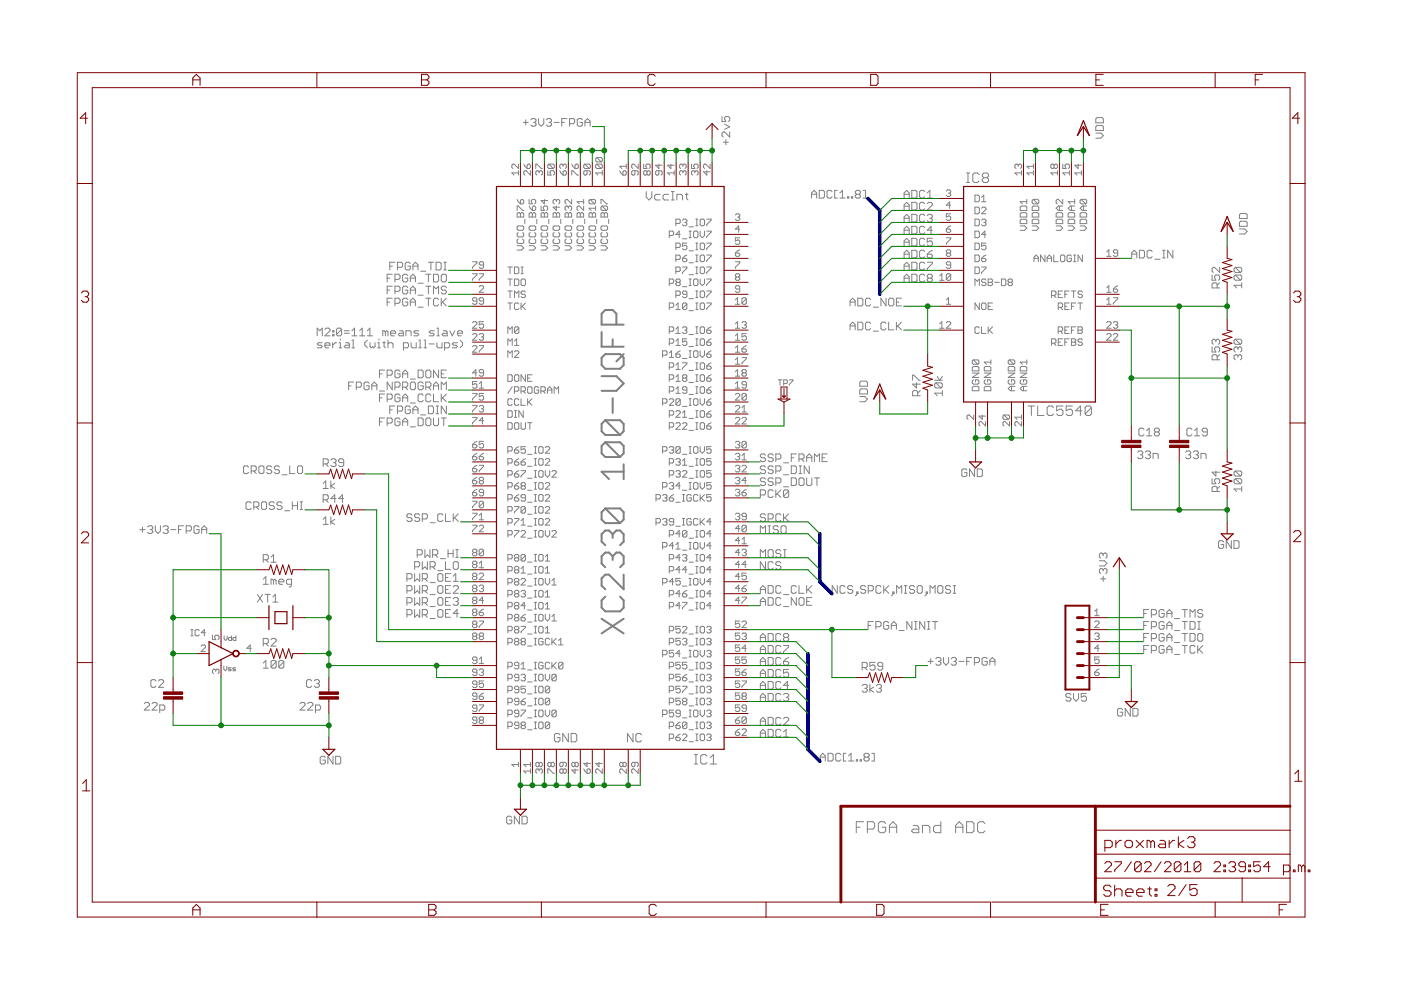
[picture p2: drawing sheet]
<svg xmlns="http://www.w3.org/2000/svg" width="297mm" height="210mm" viewBox="0 0 297 210" stroke-linecap="round" stroke-linejoin="round" font-family="sans-serif">
<g fill="#808080" stroke="#808080" stroke-width=".21">
<path d="M108.2 173.1l.3 .2z"/>
<path d="M107.7 173.1h.5z"/>
<path d="M107.7 173.1l-.3 .2z"/>
<path d="M107.4 173.3v1.1z"/>
<path d="M107.4 174.4l.3 .3z"/>
<path d="M107.7 174.7h.5z"/>
<path d="M108.2 174.7l.3-.3z"/>
<path d="M108.5 173.9v.5z"/>
<path d="M107.9 173.9h.6z"/>
<path d="M109.1 173.1v1.6z"/>
<path d="M109.1 173.1l1 1.6z"/>
<path d="M110.1 173.1v1.6z"/>
<path d="M110.7 173.1v1.6z"/>
<path d="M110.7 174.7h.8z"/>
<path d="M111.5 174.7l.3-.3z"/>
<path d="M111.8 173.3v1.1z"/>
<path d="M111.5 173.1l.3 .2z"/>
<path d="M110.7 173.1h.8z"/>
<path d="M55.8 122.8l.6-.5z"/>
<path d="M56.4 122.3v1.6z"/>
<path d="M55.8 123.9h1.1z"/>
<path d="M57.5 122.8v1.1z"/>
<path d="M57.5 122.8h.2z"/>
<path d="M57.7 122.8l.3 .3z"/>
<path d="M58 123.1v.8z"/>
<path d="M58 123.1l.3-.3z"/>
<path d="M58.3 122.8l.2 .3z"/>
<path d="M58.5 123.1v.8z"/>
<path d="M59.4 123.9h.5z"/>
<path d="M59.1 123.6l.3 .3z"/>
<path d="M59.1 123.1v.5z"/>
<path d="M59.1 123.1l.3-.3z"/>
<path d="M59.4 122.8h.5z"/>
<path d="M59.9 122.8l.3 .3z"/>
<path d="M60.2 123.1v.3z"/>
<path d="M59.1 123.4h1.1z"/>
<path d="M61.3 124.4h.3z"/>
<path d="M61.8 124.2l-.2 .2z"/>
<path d="M61.8 122.8v1.4z"/>
<path d="M61 122.8h.8z"/>
<path d="M61 122.8l-.3 .3z"/>
<path d="M60.7 123.1v.5z"/>
<path d="M60.7 123.6l.3 .3z"/>
<path d="M61 123.9h.8z"/>
<path d="M30.6 150.6h1.1z"/>
<path d="M30.6 150.6l1.1-1.1z"/>
<path d="M31.7 149.2v.3z"/>
<path d="M31.4 148.9l.3 .3z"/>
<path d="M30.9 148.9h.5z"/>
<path d="M30.9 148.9l-.3 .3z"/>
<path d="M32.2 150.6h1.1z"/>
<path d="M32.2 150.6l1.1-1.1z"/>
<path d="M33.3 149.2v.3z"/>
<path d="M33 148.9l.3 .3z"/>
<path d="M32.5 148.9h.5z"/>
<path d="M32.5 148.9l-.3 .3z"/>
<path d="M33.9 149.5v1.6z"/>
<path d="M33.9 149.5h.8z"/>
<path d="M34.7 149.5l.2 .3z"/>
<path d="M34.9 149.8v.5z"/>
<path d="M34.9 150.3l-.2 .3z"/>
<path d="M33.9 150.6h.8z"/>
<path d="M63.6 150.6h1.1z"/>
<path d="M63.6 150.6l1.1-1.1z"/>
<path d="M64.7 149.2v.3z"/>
<path d="M64.4 148.9l.3 .3z"/>
<path d="M63.9 148.9h.5z"/>
<path d="M63.9 148.9l-.3 .3z"/>
<path d="M65.2 150.6h1.1z"/>
<path d="M65.2 150.6l1.1-1.1z"/>
<path d="M66.3 149.2v.3z"/>
<path d="M66.1 148.9l.2 .3z"/>
<path d="M65.5 148.9h.6z"/>
<path d="M65.5 148.9l-.3 .3z"/>
<path d="M66.9 149.5v1.6z"/>
<path d="M66.9 149.5h.8z"/>
<path d="M67.7 149.5l.3 .3z"/>
<path d="M68 149.8v.5z"/>
<path d="M68 150.3l-.3 .3z"/>
<path d="M66.9 150.6h.8z"/>
<path d="M55.8 140.6l.6-.6z"/>
<path d="M56.4 140v1.7z"/>
<path d="M55.8 141.7h1.1z"/>
<path d="M57.5 140.3v1.1z"/>
<path d="M57.7 140l-.2 .3z"/>
<path d="M57.7 140h.6z"/>
<path d="M58.3 140l.2 .3z"/>
<path d="M58.5 140.3v1.1z"/>
<path d="M58.5 141.4l-.2 .3z"/>
<path d="M57.7 141.7h.6z"/>
<path d="M57.5 141.4l.2 .3z"/>
<path d="M57.5 141.4l1-1.1z"/>
<path d="M59.1 140.3v1.1z"/>
<path d="M59.1 140.3l.3-.3z"/>
<path d="M59.4 140h.5z"/>
<path d="M59.9 140l.3 .3z"/>
<path d="M60.2 140.3v1.1z"/>
<path d="M60.2 141.4l-.3 .3z"/>
<path d="M59.4 141.7h.5z"/>
<path d="M59.1 141.4l.3 .3z"/>
<path d="M59.1 141.4l1.1-1.1z"/>
<path d="M68.7 160.4l.3 .2z"/>
<path d="M68.2 160.4h.5z"/>
<path d="M68.2 160.4l-.3 .2z"/>
<path d="M67.9 160.6v1.1z"/>
<path d="M67.9 161.7l.3 .3z"/>
<path d="M68.2 162h.5z"/>
<path d="M69 161.7l-.3 .3z"/>
<path d="M69 161.2v.5z"/>
<path d="M68.4 161.2h.6z"/>
<path d="M69.5 160.4v1.6z"/>
<path d="M69.5 160.4l1.1 1.6z"/>
<path d="M70.6 160.4v1.6z"/>
<path d="M71.2 160.4v1.6z"/>
<path d="M71.2 162h.8z"/>
<path d="M72 162l.2-.3z"/>
<path d="M72.2 160.6v1.1z"/>
<path d="M72 160.4l.2 .2z"/>
<path d="M71.2 160.4h.8z"/>
<path d="M232.3 29.3h1.1z"/>
<path d="M233.4 29.3l.5-.5z"/>
<path d="M233.4 28.2l.5 .6z"/>
<path d="M232.3 28.2h1.1z"/>
<path d="M232.3 27.7h1.6z"/>
<path d="M233.9 26.9v.8z"/>
<path d="M233.7 26.6l.2 .3z"/>
<path d="M232.6 26.6h1.1z"/>
<path d="M232.6 26.6l-.3 .3z"/>
<path d="M232.3 26.9v.8z"/>
<path d="M232.3 26h1.6z"/>
<path d="M233.9 25.2v.8z"/>
<path d="M233.7 24.9l.2 .3z"/>
<path d="M232.6 24.9h1.1z"/>
<path d="M232.6 24.9l-.3 .3z"/>
<path d="M232.3 25.2v.8z"/>
<path d="M204.7 99.4l.3 .3z"/>
<path d="M204.2 99.4h.5z"/>
<path d="M203.9 99.7l.3-.3z"/>
<path d="M203.9 99.7v1.1z"/>
<path d="M203.9 100.8l.3 .2z"/>
<path d="M204.2 101h.5z"/>
<path d="M204.7 101l.3-.2z"/>
<path d="M205 100.2v.6z"/>
<path d="M204.5 100.2h.5z"/>
<path d="M205.5 99.4v1.6z"/>
<path d="M205.5 99.4l1.1 1.6z"/>
<path d="M206.6 99.4v1.6z"/>
<path d="M207.2 99.4v1.6z"/>
<path d="M207.2 101h.8z"/>
<path d="M208 101l.3-.2z"/>
<path d="M208.3 99.7v1.1z"/>
<path d="M208 99.4l.3 .3z"/>
<path d="M207.2 99.4h.8z"/>
<path d="M241.5 95.6l-.3 .3z"/>
<path d="M241.5 95.6h.5z"/>
<path d="M242 95.6l.3 .3z"/>
<path d="M242.3 95.9v.2z"/>
<path d="M242 96.4l.3-.3z"/>
<path d="M241.7 96.4h.3z"/>
<path d="M242 96.4l.3 .3z"/>
<path d="M242.3 96.7v.3z"/>
<path d="M242.3 97l-.3 .2z"/>
<path d="M241.5 97.2h.5z"/>
<path d="M241.2 97l.3 .2z"/>
<path d="M242.8 95.9l.3-.3z"/>
<path d="M243.1 95.6h.5z"/>
<path d="M243.6 95.6l.3 .3z"/>
<path d="M243.9 95.9v.2z"/>
<path d="M243.6 96.4l.3-.3z"/>
<path d="M243.4 96.4h.2z"/>
<path d="M243.6 96.4l.3 .3z"/>
<path d="M243.9 96.7v.3z"/>
<path d="M243.9 97l-.3 .2z"/>
<path d="M243.1 97.2h.5z"/>
<path d="M242.8 97l.3 .2z"/>
<path d="M244.5 96.1v1.1z"/>
<path d="M244.5 96.1h.8z"/>
<path d="M245.3 96.1l.3 .3z"/>
<path d="M245.6 96.4v.8z"/>
<path d="M251.6 95.6l-.2 .3z"/>
<path d="M251.6 95.6h.6z"/>
<path d="M252.2 95.6l.3 .3z"/>
<path d="M252.5 95.9v.2z"/>
<path d="M252.2 96.4l.3-.3z"/>
<path d="M251.9 96.4h.3z"/>
<path d="M252.2 96.4l.3 .3z"/>
<path d="M252.5 96.7v.3z"/>
<path d="M252.5 97l-.3 .2z"/>
<path d="M251.6 97.2h.6z"/>
<path d="M251.4 97l.2 .2z"/>
<path d="M253 95.9l.3-.3z"/>
<path d="M253.3 95.6h.5z"/>
<path d="M253.8 95.6l.3 .3z"/>
<path d="M254.1 95.9v.2z"/>
<path d="M253.8 96.4l.3-.3z"/>
<path d="M253.5 96.4h.3z"/>
<path d="M253.8 96.4l.3 .3z"/>
<path d="M254.1 96.7v.3z"/>
<path d="M254.1 97l-.3 .2z"/>
<path d="M253.3 97.2h.5z"/>
<path d="M253 97l.3 .2z"/>
<path d="M254.6 96.1v1.1z"/>
<path d="M254.6 96.1h.9z"/>
<path d="M255.5 96.1l.2 .3z"/>
<path d="M255.7 96.4v.8z"/>
<path d="M237.7 150.2l.3 .3z"/>
<path d="M237.2 150.2h.5z"/>
<path d="M237.2 150.2l-.3 .3z"/>
<path d="M236.9 150.5v1.1z"/>
<path d="M236.9 151.6l.3 .2z"/>
<path d="M237.2 151.8h.5z"/>
<path d="M237.7 151.8l.3-.2z"/>
<path d="M238 151v.6z"/>
<path d="M237.5 151h.5z"/>
<path d="M238.6 150.2v1.6z"/>
<path d="M238.6 150.2l1 1.6z"/>
<path d="M239.6 150.2v1.6z"/>
<path d="M240.2 150.2v1.6z"/>
<path d="M240.2 151.8h.8z"/>
<path d="M241.3 151.6l-.3 .2z"/>
<path d="M241.3 150.5v1.1z"/>
<path d="M241 150.2l.3 .3z"/>
<path d="M240.2 150.2h.8z"/>
<path d="M233.9 122.2v1.1z"/>
<path d="M233.3 122.7h1.1z"/>
<path d="M233.1 121.3l.2 .3z"/>
<path d="M233.1 120.8v.5z"/>
<path d="M233.3 120.5l-.2 .3z"/>
<path d="M233.3 120.5h.3z"/>
<path d="M233.6 120.5l.3 .3z"/>
<path d="M233.9 120.8v.3z"/>
<path d="M233.9 120.8l.3-.3z"/>
<path d="M234.2 120.5h.2z"/>
<path d="M234.4 120.5l.3 .3z"/>
<path d="M234.7 120.8v.5z"/>
<path d="M234.7 121.3l-.3 .3z"/>
<path d="M233.1 120h1.1z"/>
<path d="M234.7 119.4l-.5 .6z"/>
<path d="M234.2 118.9l.5 .5z"/>
<path d="M233.1 118.9h1.1z"/>
<path d="M233.1 118.1l.2 .2z"/>
<path d="M233.1 117.5v.6z"/>
<path d="M233.3 117.3l-.2 .2z"/>
<path d="M233.3 117.3h.3z"/>
<path d="M233.6 117.3l.3 .2z"/>
<path d="M233.9 117.5v.3z"/>
<path d="M233.9 117.5l.3-.2z"/>
<path d="M234.2 117.3h.2z"/>
<path d="M234.4 117.3l.3 .2z"/>
<path d="M234.7 117.5v.6z"/>
<path d="M234.7 118.1l-.3 .2z"/>
<path d="M68.5 102.5l.6-.5z"/>
<path d="M69.1 102v1.6z"/>
<path d="M68.5 103.6h1.1z"/>
<path d="M70.1 102v1.6z"/>
<path d="M70.1 103l.9 .6z"/>
<path d="M70.1 103l.9-.5z"/>
<path d="M68.5 110.1l.6-.5z"/>
<path d="M69.1 109.6v1.6z"/>
<path d="M68.5 111.2h1.1z"/>
<path d="M70.1 109.6v1.6z"/>
<path d="M70.1 110.7l.9 .5z"/>
<path d="M70.1 110.7l.9-.6z"/>
<path d="M198.2 83.4l.5 .5z"/>
<path d="M198.2 83.4h1.6z"/>
<path d="M199.8 82.8v1.1z"/>
<path d="M198.4 82.3h1.1z"/>
<path d="M198.2 82l.2 .3z"/>
<path d="M198.2 81.4v.6z"/>
<path d="M198.2 81.4l.2-.2z"/>
<path d="M198.4 81.2h1.1z"/>
<path d="M199.5 81.2l.3 .2z"/>
<path d="M199.8 81.4v.6z"/>
<path d="M199.5 82.3l.3-.3z"/>
<path d="M198.4 81.2l1.1 1.1z"/>
<path d="M198.2 80.6h1.6z"/>
<path d="M199.8 79.8l-.6 .8z"/>
<path d="M198.7 79.8l.5 .8z"/>
<path d="M182.3 85.2h1.1z"/>
<path d="M183.9 84.6l-.5 .6z"/>
<path d="M183.4 84.1l.5 .5z"/>
<path d="M182.3 84.1h1.1z"/>
<path d="M182.3 83.5h1.6z"/>
<path d="M183.9 82.7v.8z"/>
<path d="M183.6 82.4l.3 .3z"/>
<path d="M182.6 82.4h1z"/>
<path d="M182.6 82.4l-.3 .3z"/>
<path d="M182.3 82.7v.8z"/>
<path d="M182.3 81.9h1.6z"/>
<path d="M183.9 81.1v.8z"/>
<path d="M183.6 80.8l.3 .3z"/>
<path d="M182.6 80.8h1z"/>
<path d="M182.6 80.8l-.3 .3z"/>
<path d="M182.3 81.1v.8z"/>
<path d="M261.6 60.5l.6 .5z"/>
<path d="M261.6 60.5h1.7z"/>
<path d="M263.3 60v1z"/>
<path d="M261.9 59.4h1.1z"/>
<path d="M261.6 59.1l.3 .3z"/>
<path d="M261.6 58.6v.5z"/>
<path d="M261.6 58.6l.3-.3z"/>
<path d="M261.9 58.3h1.1z"/>
<path d="M263 58.3l.3 .3z"/>
<path d="M263.3 58.6v.5z"/>
<path d="M263.3 59.1l-.3 .3z"/>
<path d="M261.9 58.3l1.1 1.1z"/>
<path d="M261.9 57.8h1.1z"/>
<path d="M261.6 57.5l.3 .3z"/>
<path d="M261.6 57v.5z"/>
<path d="M261.6 57l.3-.3z"/>
<path d="M261.9 56.7h1.1z"/>
<path d="M263 56.7l.3 .3z"/>
<path d="M263.3 57v.5z"/>
<path d="M263 57.8l.3-.3z"/>
<path d="M261.9 56.7l1.1 1.1z"/>
<path d="M262.8 49.6h1.1z"/>
<path d="M263.9 49.6l.5-.5z"/>
<path d="M263.9 48.5l.5 .6z"/>
<path d="M262.8 48.5h1.1z"/>
<path d="M262.8 48h1.6z"/>
<path d="M264.4 47.2v.8z"/>
<path d="M264.1 46.9l.3 .3z"/>
<path d="M263.1 46.9h1z"/>
<path d="M262.8 47.2l.3-.3z"/>
<path d="M262.8 47.2v.8z"/>
<path d="M262.8 46.3h1.6z"/>
<path d="M264.4 45.5v.8z"/>
<path d="M264.1 45.3l.3 .2z"/>
<path d="M263.1 45.3h1z"/>
<path d="M263.1 45.3l-.3 .2z"/>
<path d="M262.8 45.5v.8z"/>
<path d="M261.6 76l.3 .3z"/>
<path d="M261.6 75.5v.5z"/>
<path d="M261.6 75.5l.3-.3z"/>
<path d="M261.9 75.2h.3z"/>
<path d="M262.2 75.2l.3 .3z"/>
<path d="M262.5 75.5v.2z"/>
<path d="M262.5 75.5l.2-.3z"/>
<path d="M262.7 75.2h.3z"/>
<path d="M263 75.2l.3 .3z"/>
<path d="M263.3 75.5v.5z"/>
<path d="M263.3 76l-.3 .3z"/>
<path d="M261.6 74.4l.3 .2z"/>
<path d="M261.6 73.8v.6z"/>
<path d="M261.6 73.8l.3-.2z"/>
<path d="M261.9 73.6h.3z"/>
<path d="M262.2 73.6l.3 .2z"/>
<path d="M262.5 73.8v.3z"/>
<path d="M262.5 73.8l.2-.2z"/>
<path d="M262.7 73.6h.3z"/>
<path d="M263 73.6l.3 .2z"/>
<path d="M263.3 73.8v.6z"/>
<path d="M263 74.6l.3-.2z"/>
<path d="M261.9 73h1.1z"/>
<path d="M261.6 72.7l.3 .3z"/>
<path d="M261.6 72.2v.5z"/>
<path d="M261.6 72.2l.3-.3z"/>
<path d="M261.9 71.9h1.1z"/>
<path d="M263 71.9l.3 .3z"/>
<path d="M263.3 72.2v.5z"/>
<path d="M263.3 72.7l-.3 .3z"/>
<path d="M261.9 71.9l1.1 1.1z"/>
<path d="M261.6 103.7l.6 .5z"/>
<path d="M261.6 103.7h1.7z"/>
<path d="M263.3 103.1v1.1z"/>
<path d="M261.9 102.6h1.1z"/>
<path d="M261.6 102.3l.3 .3z"/>
<path d="M261.6 101.8v.5z"/>
<path d="M261.6 101.8l.3-.3z"/>
<path d="M261.9 101.5h1.1z"/>
<path d="M263 101.5l.3 .3z"/>
<path d="M263.3 101.8v.5z"/>
<path d="M263.3 102.3l-.3 .3z"/>
<path d="M261.9 101.5l1.1 1.1z"/>
<path d="M261.9 100.9h1.1z"/>
<path d="M261.6 100.7l.3 .2z"/>
<path d="M261.6 100.1v.6z"/>
<path d="M261.6 100.1l.3-.2z"/>
<path d="M261.9 99.9h1.1z"/>
<path d="M263 99.9l.3 .2z"/>
<path d="M263.3 100.1v.6z"/>
<path d="M263.3 100.7l-.3 .2z"/>
<path d="M261.9 99.9l1.1 1z"/>
<path d="M259.2 114.6l.2 .3z"/>
<path d="M258.6 114.6h.6z"/>
<path d="M258.6 114.6l-.3 .3z"/>
<path d="M258.3 114.9v1.1z"/>
<path d="M258.3 116l.3 .3z"/>
<path d="M258.6 116.3h.6z"/>
<path d="M259.2 116.3l.2-.3z"/>
<path d="M259.4 115.5v.5z"/>
<path d="M258.9 115.5h.5z"/>
<path d="M260 114.6v1.7z"/>
<path d="M260 114.6l1.1 1.7z"/>
<path d="M261.1 114.6v1.7z"/>
<path d="M261.6 114.6v1.7z"/>
<path d="M261.6 116.3h.8z"/>
<path d="M262.4 116.3l.3-.3z"/>
<path d="M262.7 114.9v1.1z"/>
<path d="M262.4 114.6l.3 .3z"/>
<path d="M261.6 114.6h.8z"/>
<path d="M182.8 145.4l.3-.3z"/>
<path d="M183.1 145.1h.5z"/>
<path d="M183.6 145.1l.3 .3z"/>
<path d="M183.9 145.4v.3z"/>
<path d="M183.9 145.7l-.3 .2z"/>
<path d="M183.3 145.9h.3z"/>
<path d="M183.6 145.9l.3 .3z"/>
<path d="M183.9 146.2v.3z"/>
<path d="M183.9 146.5l-.3 .2z"/>
<path d="M183.1 146.7h.5z"/>
<path d="M182.8 146.5l.3 .2z"/>
<path d="M184.4 145.1v1.6z"/>
<path d="M184.4 146.2l.9 .5z"/>
<path d="M184.4 146.2l.9-.5z"/>
<path d="M185.8 145.4l.3-.3z"/>
<path d="M186.1 145.1h.5z"/>
<path d="M186.6 145.1l.3 .3z"/>
<path d="M186.9 145.4v.3z"/>
<path d="M186.9 145.7l-.3 .2z"/>
<path d="M186.4 145.9h.2z"/>
<path d="M186.6 145.9l.3 .3z"/>
<path d="M186.9 146.2v.3z"/>
<path d="M186.9 146.5l-.3 .2z"/>
<path d="M186.1 146.7h.5z"/>
<path d="M185.8 146.5l.3 .2z"/>
<path d="M181.5 174.2v2.4z"/>
<path d="M181.5 174.2h1.6z"/>
<path d="M181.5 175.4h.8z"/>
<path d="M183.9 174.2v2.4z"/>
<path d="M183.9 174.2h1.2z"/>
<path d="M185.1 174.2l.3 .4z"/>
<path d="M185.4 174.6v.8z"/>
<path d="M185.4 175.4l-.3 .4z"/>
<path d="M183.9 175.8h1.2z"/>
<path d="M187.4 174.2l.4 .4z"/>
<path d="M186.6 174.2h.8z"/>
<path d="M186.2 174.6l.4-.4z"/>
<path d="M186.2 174.6v1.6z"/>
<path d="M186.2 176.2l.4 .4z"/>
<path d="M186.6 176.6h.8z"/>
<path d="M187.4 176.6l.4-.4z"/>
<path d="M187.8 175.4v.8z"/>
<path d="M187 175.4h.8z"/>
<path d="M188.6 175v1.6z"/>
<path d="M188.6 175l.8-.8z"/>
<path d="M189.4 174.2l.7 .8z"/>
<path d="M190.1 175v1.6z"/>
<path d="M188.6 175.4h1.5z"/>
<path d="M193.6 175h.8z"/>
<path d="M194.4 175l.4 .4z"/>
<path d="M194.8 175.4v1.2z"/>
<path d="M193.6 176.6h1.2z"/>
<path d="M193.3 176.2l.3 .4z"/>
<path d="M193.3 176.2l.3-.4z"/>
<path d="M193.6 175.8h1.2z"/>
<path d="M195.6 175v1.6z"/>
<path d="M195.6 175h1.1z"/>
<path d="M196.7 175l.4 .4z"/>
<path d="M197.1 175.4v1.2z"/>
<path d="M199.5 174.2v2.4z"/>
<path d="M198.3 176.6h1.2z"/>
<path d="M197.9 176.2l.4 .4z"/>
<path d="M197.9 175.4v.8z"/>
<path d="M197.9 175.4l.4-.4z"/>
<path d="M198.3 175h1.2z"/>
<path d="M202.6 175v1.6z"/>
<path d="M203.4 174.2l-.8 .8z"/>
<path d="M203.4 174.2l.8 .8z"/>
<path d="M204.2 175v1.6z"/>
<path d="M202.6 175.4h1.6z"/>
<path d="M204.9 174.2v2.4z"/>
<path d="M204.9 176.6h1.2z"/>
<path d="M206.1 176.6l.4-.4z"/>
<path d="M206.5 174.6v1.6z"/>
<path d="M206.1 174.2l.4 .4z"/>
<path d="M204.9 174.2h1.2z"/>
<path d="M208.4 174.2l.4 .4z"/>
<path d="M207.7 174.2h.7z"/>
<path d="M207.3 174.6l.4-.4z"/>
<path d="M207.3 174.6v1.6z"/>
<path d="M207.3 176.2l.4 .4z"/>
<path d="M207.7 176.6h.7z"/>
<path d="M208.8 176.2l-.4 .4z"/>
<path d="M67.2 69.6v1.6z"/>
<path d="M67.2 69.6l.6 .5z"/>
<path d="M68.3 69.6l-.5 .5z"/>
<path d="M68.3 69.6v1.6z"/>
<path d="M68.9 71.2h1.1z"/>
<path d="M68.9 71.2l1.1-1.1z"/>
<path d="M70 69.8v.3z"/>
<path d="M69.7 69.6l.3 .2z"/>
<path d="M69.2 69.6h.5z"/>
<path d="M69.2 69.6l-.3 .2z"/>
<path d="M70.5 70.1h.3z"/>
<path d="M70.8 70.1v.3z"/>
<path d="M70.5 70.4h.3z"/>
<path d="M70.5 70.1v.3z"/>
<path d="M70.5 70.9h.3z"/>
<path d="M70.8 70.9v.3z"/>
<path d="M70.5 71.2h.3z"/>
<path d="M70.5 70.9v.3z"/>
<path d="M71.3 69.8v1.1z"/>
<path d="M71.3 69.8l.3-.2z"/>
<path d="M71.6 69.6h.6z"/>
<path d="M72.2 69.6l.2 .2z"/>
<path d="M72.4 69.8v1.1z"/>
<path d="M72.4 70.9l-.2 .3z"/>
<path d="M71.6 71.2h.6z"/>
<path d="M71.3 70.9l.3 .3z"/>
<path d="M71.3 70.9l1.1-1.1z"/>
<path d="M73 70.7h1.1z"/>
<path d="M73 70.1h1.1z"/>
<path d="M74.6 70.1l.6-.5z"/>
<path d="M75.2 69.6v1.6z"/>
<path d="M74.6 71.2h1.1z"/>
<path d="M76.2 70.1l.6-.5z"/>
<path d="M76.8 69.6v1.6z"/>
<path d="M76.2 71.2h1.1z"/>
<path d="M78.4 69.6l-.5 .5z"/>
<path d="M78.4 69.6v1.6z"/>
<path d="M77.9 71.2h1.1z"/>
<path d="M81.2 70.1v1.1z"/>
<path d="M81.2 70.1h.2z"/>
<path d="M81.4 70.1l.3 .3z"/>
<path d="M81.7 70.4v.8z"/>
<path d="M81.7 70.4l.3-.3z"/>
<path d="M82 70.1l.3 .3z"/>
<path d="M82.3 70.4v.8z"/>
<path d="M83.1 71.2h.5z"/>
<path d="M82.8 70.9l.3 .3z"/>
<path d="M82.8 70.4v.5z"/>
<path d="M82.8 70.4l.3-.3z"/>
<path d="M83.1 70.1h.5z"/>
<path d="M83.6 70.1l.3 .3z"/>
<path d="M83.9 70.4v.3z"/>
<path d="M82.8 70.7h1.1z"/>
<path d="M84.7 70.1h.6z"/>
<path d="M85.3 70.1l.2 .3z"/>
<path d="M85.5 70.4v.8z"/>
<path d="M84.7 71.2h.8z"/>
<path d="M84.4 70.9l.3 .3z"/>
<path d="M84.4 70.9l.3-.2z"/>
<path d="M84.7 70.7h.8z"/>
<path d="M86.1 70.1v1.1z"/>
<path d="M86.1 70.1h.8z"/>
<path d="M86.9 70.1l.3 .3z"/>
<path d="M87.2 70.4v.8z"/>
<path d="M87.7 71.2h.8z"/>
<path d="M88.5 71.2l.3-.3z"/>
<path d="M88.5 70.7l.3 .2z"/>
<path d="M88 70.7h.5z"/>
<path d="M87.7 70.4l.3 .3z"/>
<path d="M87.7 70.4l.3-.3z"/>
<path d="M88 70.1h.8z"/>
<path d="M91 71.2h.8z"/>
<path d="M91.8 71.2l.3-.3z"/>
<path d="M91.8 70.7l.3 .2z"/>
<path d="M91.2 70.7h.6z"/>
<path d="M91 70.4l.2 .3z"/>
<path d="M91 70.4l.2-.3z"/>
<path d="M91.2 70.1h.9z"/>
<path d="M92.6 69.6h.3z"/>
<path d="M92.9 69.6v1.6z"/>
<path d="M92.6 71.2h.6z"/>
<path d="M94 70.1h.5z"/>
<path d="M94.5 70.1l.3 .3z"/>
<path d="M94.8 70.4v.8z"/>
<path d="M94 71.2h.8z"/>
<path d="M93.7 70.9l.3 .3z"/>
<path d="M93.7 70.9l.3-.2z"/>
<path d="M94 70.7h.8z"/>
<path d="M95.4 70.1l.5 1.1z"/>
<path d="M96.4 70.1l-.5 1.1z"/>
<path d="M97.3 71.2h.5z"/>
<path d="M97 70.9l.3 .3z"/>
<path d="M97 70.4v.5z"/>
<path d="M97 70.4l.3-.3z"/>
<path d="M97.3 70.1h.5z"/>
<path d="M97.8 70.1l.3 .3z"/>
<path d="M98.1 70.4v.3z"/>
<path d="M97 70.7h1.1z"/>
<path d="M67.2 73.7h.9z"/>
<path d="M68.3 73.5l-.2 .2z"/>
<path d="M68.1 73.2l.2 .3z"/>
<path d="M67.5 73.2h.6z"/>
<path d="M67.2 72.9l.3 .3z"/>
<path d="M67.2 72.9l.3-.2z"/>
<path d="M67.5 72.7h.8z"/>
<path d="M69.2 73.7h.5z"/>
<path d="M68.9 73.5l.3 .2z"/>
<path d="M68.9 72.9v.6z"/>
<path d="M68.9 72.9l.3-.2z"/>
<path d="M69.2 72.7h.5z"/>
<path d="M69.7 72.7l.3 .2z"/>
<path d="M70 72.9v.3z"/>
<path d="M68.9 73.2h1.1z"/>
<path d="M70.5 72.7v1z"/>
<path d="M70.5 73.2l.6-.5z"/>
<path d="M71.1 72.7h.2z"/>
<path d="M71.9 72.7h.3z"/>
<path d="M72.2 72.7v1z"/>
<path d="M71.9 73.7h.5z"/>
<path d="M72.2 71.8v.3z"/>
<path d="M73.3 72.7h.5z"/>
<path d="M73.8 72.7l.3 .2z"/>
<path d="M74.1 72.9v.8z"/>
<path d="M73.3 73.7h.8z"/>
<path d="M73 73.5l.3 .2z"/>
<path d="M73 73.5l.3-.3z"/>
<path d="M73.3 73.2h.8z"/>
<path d="M74.6 72.1h.3z"/>
<path d="M74.9 72.1v1.6z"/>
<path d="M74.6 73.7h.6z"/>
<path d="M77.3 73.2l.6 .5z"/>
<path d="M77.3 72.7v.5z"/>
<path d="M77.3 72.7l.6-.6z"/>
<path d="M78.4 72.7v.8z"/>
<path d="M78.4 73.5l.3 .2z"/>
<path d="M78.7 73.7l.3-.2z"/>
<path d="M79 73.5l.2 .2z"/>
<path d="M79.2 73.7l.3-.2z"/>
<path d="M79.5 72.7v.8z"/>
<path d="M80.1 72.7h.2z"/>
<path d="M80.3 72.7v1z"/>
<path d="M80.1 73.7h.5z"/>
<path d="M80.3 71.8v.3z"/>
<path d="M81.4 72.4v1.1z"/>
<path d="M81.4 73.5l.3 .2z"/>
<path d="M81.2 72.7h.5z"/>
<path d="M82.3 72.1v1.6z"/>
<path d="M82.3 72.9l.2-.2z"/>
<path d="M82.5 72.7h.6z"/>
<path d="M83.1 72.7l.2 .2z"/>
<path d="M83.3 72.9v.8z"/>
<path d="M85.5 72.7v1.6z"/>
<path d="M85.5 72.7h.8z"/>
<path d="M86.3 72.7l.3 .2z"/>
<path d="M86.6 72.9v.6z"/>
<path d="M86.6 73.5l-.3 .2z"/>
<path d="M85.5 73.7h.8z"/>
<path d="M87.2 72.7v.8z"/>
<path d="M87.2 73.5l.2 .2z"/>
<path d="M87.4 73.7h.8z"/>
<path d="M88.2 72.7v1z"/>
<path d="M88.8 72.1h.3z"/>
<path d="M89.1 72.1v1.6z"/>
<path d="M88.8 73.7h.5z"/>
<path d="M89.9 72.1h.3z"/>
<path d="M90.2 72.1v1.6z"/>
<path d="M89.9 73.7h.5z"/>
<path d="M91 72.9h1.1z"/>
<path d="M92.6 72.7v.8z"/>
<path d="M92.6 73.5l.3 .2z"/>
<path d="M92.9 73.7h.8z"/>
<path d="M93.7 72.7v1z"/>
<path d="M94.3 72.7v1.6z"/>
<path d="M94.3 72.7h.8z"/>
<path d="M95.1 72.7l.2 .2z"/>
<path d="M95.3 72.9v.6z"/>
<path d="M95.3 73.5l-.2 .2z"/>
<path d="M94.3 73.7h.8z"/>
<path d="M95.9 73.7h.8z"/>
<path d="M96.7 73.7l.3-.2z"/>
<path d="M96.7 73.2l.3 .3z"/>
<path d="M96.2 73.2h.5z"/>
<path d="M95.9 72.9l.3 .3z"/>
<path d="M95.9 72.9l.3-.2z"/>
<path d="M96.2 72.7h.8z"/>
<path d="M98.1 73.2l-.6 .5z"/>
<path d="M98.1 72.7v.5z"/>
<path d="M97.5 72.1l.6 .6z"/>
<path d="M108.5 162.1l.5 .5z"/>
<path d="M108.5 162.1h1.4z"/>
<path d="M109.9 161.6v1z"/>
<path d="M111.1 163.5l.4 .5z"/>
<path d="M111.1 163.5h1.4z"/>
<path d="M112.5 163v1z"/>
<path d="M111.1 162.1l.4 .5z"/>
<path d="M111.1 162.1h1.4z"/>
<path d="M112.5 161.6v1z"/>
<path d="M113.6 163.7l.2 .3z"/>
<path d="M113.6 163.3v.4z"/>
<path d="M113.6 163.3l.2-.3z"/>
<path d="M113.8 163h.3z"/>
<path d="M114.1 163l.2 .3z"/>
<path d="M114.3 163.3v.2z"/>
<path d="M114.3 163.3l.2-.3z"/>
<path d="M114.5 163h.3z"/>
<path d="M114.8 163l.2 .3z"/>
<path d="M115 163.3v.4z"/>
<path d="M115 163.7l-.2 .3z"/>
<path d="M113.6 162.3l.2 .3z"/>
<path d="M113.6 161.9v.4z"/>
<path d="M113.6 161.9l.2-.3z"/>
<path d="M113.8 161.6h.3z"/>
<path d="M114.1 161.6l.2 .3z"/>
<path d="M114.3 161.9l.2-.3z"/>
<path d="M114.5 161.6h.3z"/>
<path d="M114.8 161.6l.2 .3z"/>
<path d="M115 161.9v.4z"/>
<path d="M115 162.3l-.2 .3z"/>
<path d="M114.5 162.6h.3z"/>
<path d="M114.3 162.3l.2 .3z"/>
<path d="M114.3 162.3l-.2 .3z"/>
<path d="M113.8 162.6h.3z"/>
<path d="M114.3 161.9v.4z"/>
<path d="M116.1 163v1z"/>
<path d="M116.1 163h.3z"/>
<path d="M116.4 163l.9 1z"/>
<path d="M117.3 164h.2z"/>
<path d="M116.1 162.3l.3 .3z"/>
<path d="M116.1 161.9v.4z"/>
<path d="M116.1 161.9l.3-.3z"/>
<path d="M116.4 161.6h.2z"/>
<path d="M116.6 161.6l.2 .3z"/>
<path d="M116.8 161.9l.3-.3z"/>
<path d="M117.1 161.6h.2z"/>
<path d="M117.3 161.6l.2 .3z"/>
<path d="M117.5 161.9v.4z"/>
<path d="M117.5 162.3l-.2 .3z"/>
<path d="M117.1 162.6h.2z"/>
<path d="M116.8 162.3l.3 .3z"/>
<path d="M116.8 162.3l-.2 .3z"/>
<path d="M116.4 162.6h.2z"/>
<path d="M116.8 161.9v.4z"/>
<path d="M118.7 163.7l.2 .3z"/>
<path d="M118.7 163.3v.4z"/>
<path d="M118.7 163.3l.2-.3z"/>
<path d="M118.9 163h.2z"/>
<path d="M119.1 163l.3 .3z"/>
<path d="M119.4 163.3l.2-.3z"/>
<path d="M119.6 163h.2z"/>
<path d="M119.8 163l.3 .3z"/>
<path d="M120.1 163.3v.4z"/>
<path d="M120.1 163.7l-.3 .3z"/>
<path d="M119.6 164h.2z"/>
<path d="M119.4 163.7l.2 .3z"/>
<path d="M119.4 163.7l-.3 .3z"/>
<path d="M118.9 164h.2z"/>
<path d="M119.4 163.3v.4z"/>
<path d="M119.8 162.6l.3-.3z"/>
<path d="M120.1 161.9v.4z"/>
<path d="M119.8 161.6l.3 .3z"/>
<path d="M118.9 161.6h.9z"/>
<path d="M118.7 161.9l.2-.3z"/>
<path d="M118.7 161.9v.4z"/>
<path d="M118.7 162.3l.2 .3z"/>
<path d="M118.9 162.6h.2z"/>
<path d="M119.1 162.6l.3-.3z"/>
<path d="M119.4 161.6v.7z"/>
<path d="M121.2 163.3h1.4z"/>
<path d="M121.2 163.3l.7 .7z"/>
<path d="M121.9 163v1z"/>
<path d="M121.2 162.3l.3 .3z"/>
<path d="M121.2 161.9v.4z"/>
<path d="M121.2 161.9l.3-.3z"/>
<path d="M121.5 161.6h.2z"/>
<path d="M121.7 161.6l.2 .3z"/>
<path d="M121.9 161.9l.3-.3z"/>
<path d="M122.2 161.6h.2z"/>
<path d="M122.4 161.6l.2 .3z"/>
<path d="M122.6 161.9v.4z"/>
<path d="M122.6 162.3l-.2 .3z"/>
<path d="M122.2 162.6h.2z"/>
<path d="M121.9 162.3l.3 .3z"/>
<path d="M121.9 162.3l-.2 .3z"/>
<path d="M121.5 162.6h.2z"/>
<path d="M121.9 161.9v.4z"/>
<path d="M123.8 163l.2 .5z"/>
<path d="M124 163.5l.5 .5z"/>
<path d="M124.5 164h.4z"/>
<path d="M124.9 164l.3-.3z"/>
<path d="M125.2 163.3v.4z"/>
<path d="M124.9 163l.3 .3z"/>
<path d="M124.7 163h.2z"/>
<path d="M124.7 163l-.2 .3z"/>
<path d="M124.5 163.3v.7z"/>
<path d="M123.8 161.9h1.4z"/>
<path d="M123.8 161.9l.7 .7z"/>
<path d="M124.5 161.6v1z"/>
<path d="M127.7 163v1z"/>
<path d="M126.8 163l.9 1z"/>
<path d="M126.5 163h.3z"/>
<path d="M126.5 163l-.2 .3z"/>
<path d="M126.3 163.3v.4z"/>
<path d="M126.3 163.7l.2 .3z"/>
<path d="M126.3 161.9h1.4z"/>
<path d="M126.3 161.9l.7 .7z"/>
<path d="M127 161.6v1z"/>
<path d="M132.8 163v1z"/>
<path d="M131.8 163l1 1z"/>
<path d="M131.6 163h.2z"/>
<path d="M131.6 163l-.2 .3z"/>
<path d="M131.4 163.3v.4z"/>
<path d="M131.4 163.7l.2 .3z"/>
<path d="M131.4 162.3l.2 .3z"/>
<path d="M131.4 161.9v.4z"/>
<path d="M131.4 161.9l.2-.3z"/>
<path d="M131.6 161.6h.2z"/>
<path d="M131.8 161.6l.3 .3z"/>
<path d="M132.1 161.9l.2-.3z"/>
<path d="M132.3 161.6h.2z"/>
<path d="M132.5 161.6l.3 .3z"/>
<path d="M132.8 161.9v.4z"/>
<path d="M132.8 162.3l-.3 .3z"/>
<path d="M132.3 162.6h.2z"/>
<path d="M132.1 162.3l.2 .3z"/>
<path d="M132.1 162.3l-.3 .3z"/>
<path d="M131.6 162.6h.2z"/>
<path d="M132.1 161.9v.4z"/>
<path d="M109.6 53h1z"/>
<path d="M110.6 53l.4-.4z"/>
<path d="M110.6 52.1l.4 .5z"/>
<path d="M109.6 52.1h1z"/>
<path d="M109.9 50.7l-.3 .2z"/>
<path d="M109.6 50.9v.5z"/>
<path d="M109.6 51.4l.3 .2z"/>
<path d="M109.9 51.6h.9z"/>
<path d="M110.8 51.6l.2-.2z"/>
<path d="M111 50.9v.5z"/>
<path d="M110.8 50.7l.2 .2z"/>
<path d="M109.9 49.3l-.3 .2z"/>
<path d="M109.6 49.5v.5z"/>
<path d="M109.6 50l.3 .2z"/>
<path d="M109.9 50.2h.9z"/>
<path d="M110.8 50.2l.2-.2z"/>
<path d="M111 49.5v.5z"/>
<path d="M110.8 49.3l.2 .2z"/>
<path d="M109.6 48.1v.5z"/>
<path d="M109.6 48.6l.3 .2z"/>
<path d="M109.9 48.8h.9z"/>
<path d="M110.8 48.8l.2-.2z"/>
<path d="M111 48.1v.5z"/>
<path d="M110.8 47.9l.2 .2z"/>
<path d="M109.9 47.9h.9z"/>
<path d="M109.9 47.9l-.3 .2z"/>
<path d="M111.3 46.5v.9z"/>
<path d="M109.6 46h1.4z"/>
<path d="M109.6 45.3v.7z"/>
<path d="M109.6 45.3l.3-.2z"/>
<path d="M109.9 45.1h.2z"/>
<path d="M110.1 45.1l.2 .2z"/>
<path d="M110.3 45.3l.3-.2z"/>
<path d="M110.6 45.1h.2z"/>
<path d="M110.8 45.1l.2 .2z"/>
<path d="M111 45.3v.7z"/>
<path d="M110.3 45.3v.7z"/>
<path d="M109.6 43.7v.9z"/>
<path d="M109.6 43.7h.3z"/>
<path d="M109.9 43.7l.9 .9z"/>
<path d="M110.8 44.6h.2z"/>
<path d="M109.6 42.3l.3 .5z"/>
<path d="M109.9 42.8l.4 .4z"/>
<path d="M110.3 43.2h.5z"/>
<path d="M110.8 43.2l.2-.2z"/>
<path d="M111 42.5v.5z"/>
<path d="M110.8 42.3l.2 .2z"/>
<path d="M110.6 42.3h.2z"/>
<path d="M110.6 42.3l-.3 .2z"/>
<path d="M110.3 42.5v.7z"/>
<path d="M108.5 36.7l.5 .4z"/>
<path d="M108.5 36.7h1.4z"/>
<path d="M109.9 36.2v.9z"/>
<path d="M109.9 34.8v.9z"/>
<path d="M109 34.8l.9 .9z"/>
<path d="M108.8 34.8h.2z"/>
<path d="M108.8 34.8l-.3 .2z"/>
<path d="M108.5 35v.5z"/>
<path d="M108.5 35.5l.3 .2z"/>
<path d="M112.2 53h.9z"/>
<path d="M113.1 53l.5-.4z"/>
<path d="M113.1 52.1l.5 .5z"/>
<path d="M112.2 52.1h.9z"/>
<path d="M112.4 50.7l-.2 .2z"/>
<path d="M112.2 50.9v.5z"/>
<path d="M112.2 51.4l.2 .2z"/>
<path d="M112.4 51.6h.9z"/>
<path d="M113.3 51.6l.3-.2z"/>
<path d="M113.6 50.9v.5z"/>
<path d="M113.3 50.7l.3 .2z"/>
<path d="M112.4 49.3l-.2 .2z"/>
<path d="M112.2 49.5v.5z"/>
<path d="M112.2 50l.2 .2z"/>
<path d="M112.4 50.2h.9z"/>
<path d="M113.3 50.2l.3-.2z"/>
<path d="M113.6 49.5v.5z"/>
<path d="M113.3 49.3l.3 .2z"/>
<path d="M112.2 48.1v.5z"/>
<path d="M112.2 48.6l.2 .2z"/>
<path d="M112.4 48.8h.9z"/>
<path d="M113.3 48.8l.3-.2z"/>
<path d="M113.6 48.1v.5z"/>
<path d="M113.3 47.9l.3 .2z"/>
<path d="M112.4 47.9h.9z"/>
<path d="M112.4 47.9l-.2 .2z"/>
<path d="M113.8 46.5v.9z"/>
<path d="M112.2 46h1.4z"/>
<path d="M112.2 45.3v.7z"/>
<path d="M112.2 45.3l.2-.2z"/>
<path d="M112.4 45.1h.2z"/>
<path d="M112.6 45.1l.3 .2z"/>
<path d="M112.9 45.3l.2-.2z"/>
<path d="M113.1 45.1h.2z"/>
<path d="M113.3 45.1l.3 .2z"/>
<path d="M113.6 45.3v.7z"/>
<path d="M112.9 45.3v.7z"/>
<path d="M112.2 43.7l.2 .5z"/>
<path d="M112.4 44.2l.5 .4z"/>
<path d="M112.9 44.6h.4z"/>
<path d="M113.3 44.6l.3-.2z"/>
<path d="M113.6 43.9v.5z"/>
<path d="M113.3 43.7l.3 .2z"/>
<path d="M113.1 43.7h.2z"/>
<path d="M113.1 43.7l-.2 .2z"/>
<path d="M112.9 43.9v.7z"/>
<path d="M112.2 42.3v.9z"/>
<path d="M112.2 43.2h.7z"/>
<path d="M112.6 42.8l.3 .4z"/>
<path d="M112.6 42.5v.3z"/>
<path d="M112.6 42.5l.3-.2z"/>
<path d="M112.9 42.3h.4z"/>
<path d="M113.3 42.3l.3 .2z"/>
<path d="M113.6 42.5v.5z"/>
<path d="M113.6 43l-.3 .2z"/>
<path d="M112.5 36.2v.9z"/>
<path d="M111.5 36.2l1 .9z"/>
<path d="M111.3 36.2h.2z"/>
<path d="M111.3 36.2l-.2 .2z"/>
<path d="M111.1 36.4v.5z"/>
<path d="M111.1 36.9l.2 .2z"/>
<path d="M111.1 34.8l.2 .5z"/>
<path d="M111.3 35.3l.5 .4z"/>
<path d="M111.8 35.7h.4z"/>
<path d="M112.2 35.7l.3-.2z"/>
<path d="M112.5 35v.5z"/>
<path d="M112.2 34.8l.3 .2z"/>
<path d="M112 34.8h.2z"/>
<path d="M111.8 35l.2-.2z"/>
<path d="M111.8 35v.7z"/>
<path d="M114.7 53h1z"/>
<path d="M115.7 53l.4-.4z"/>
<path d="M115.7 52.1l.4 .5z"/>
<path d="M114.7 52.1h1z"/>
<path d="M115 50.7l-.3 .2z"/>
<path d="M114.7 50.9v.5z"/>
<path d="M114.7 51.4l.3 .2z"/>
<path d="M115 51.6h.9z"/>
<path d="M115.9 51.6l.2-.2z"/>
<path d="M116.1 50.9v.5z"/>
<path d="M115.9 50.7l.2 .2z"/>
<path d="M115 49.3l-.3 .2z"/>
<path d="M114.7 49.5v.5z"/>
<path d="M114.7 50l.3 .2z"/>
<path d="M115 50.2h.9z"/>
<path d="M115.9 50.2l.2-.2z"/>
<path d="M116.1 49.5v.5z"/>
<path d="M115.9 49.3l.2 .2z"/>
<path d="M114.7 48.1v.5z"/>
<path d="M114.7 48.6l.3 .2z"/>
<path d="M115 48.8h.9z"/>
<path d="M115.9 48.8l.2-.2z"/>
<path d="M116.1 48.1v.5z"/>
<path d="M115.9 47.9l.2 .2z"/>
<path d="M115 47.9h.9z"/>
<path d="M115 47.9l-.3 .2z"/>
<path d="M116.4 46.5v.9z"/>
<path d="M114.7 46h1.4z"/>
<path d="M114.7 45.3v.7z"/>
<path d="M114.7 45.3l.3-.2z"/>
<path d="M115 45.1h.2z"/>
<path d="M115.2 45.1l.2 .2z"/>
<path d="M115.4 45.3l.3-.2z"/>
<path d="M115.7 45.1h.2z"/>
<path d="M115.9 45.1l.2 .2z"/>
<path d="M116.1 45.3v.7z"/>
<path d="M115.4 45.3v.7z"/>
<path d="M114.7 43.7v.9z"/>
<path d="M114.7 44.6h.7z"/>
<path d="M115.2 44.2l.2 .4z"/>
<path d="M115.2 43.9v.3z"/>
<path d="M115.2 43.9l.2-.2z"/>
<path d="M115.4 43.7h.5z"/>
<path d="M115.9 43.7l.2 .2z"/>
<path d="M116.1 43.9v.5z"/>
<path d="M116.1 44.4l-.2 .2z"/>
<path d="M114.7 42.5h1.4z"/>
<path d="M114.7 42.5l.7 .7z"/>
<path d="M115.4 42.3v.9z"/>
<path d="M113.6 36.9l.2 .2z"/>
<path d="M113.6 36.4v.5z"/>
<path d="M113.6 36.4l.2-.2z"/>
<path d="M113.8 36.2h.3z"/>
<path d="M114.1 36.2l.2 .2z"/>
<path d="M114.3 36.4v.3z"/>
<path d="M114.3 36.4l.2-.2z"/>
<path d="M114.5 36.2h.3z"/>
<path d="M114.8 36.2l.2 .2z"/>
<path d="M115 36.4v.5z"/>
<path d="M115 36.9l-.2 .2z"/>
<path d="M113.6 34.8v.9z"/>
<path d="M113.6 34.8h.2z"/>
<path d="M113.8 34.8l1 .9z"/>
<path d="M114.8 35.7h.2z"/>
<path d="M117.3 53h.9z"/>
<path d="M118.2 53l.5-.4z"/>
<path d="M118.2 52.1l.5 .5z"/>
<path d="M117.3 52.1h.9z"/>
<path d="M117.5 50.7l-.2 .2z"/>
<path d="M117.3 50.9v.5z"/>
<path d="M117.3 51.4l.2 .2z"/>
<path d="M117.5 51.6h.9z"/>
<path d="M118.4 51.6l.3-.2z"/>
<path d="M118.7 50.9v.5z"/>
<path d="M118.4 50.7l.3 .2z"/>
<path d="M117.5 49.3l-.2 .2z"/>
<path d="M117.3 49.5v.5z"/>
<path d="M117.3 50l.2 .2z"/>
<path d="M117.5 50.2h.9z"/>
<path d="M118.4 50.2l.3-.2z"/>
<path d="M118.7 49.5v.5z"/>
<path d="M118.4 49.3l.3 .2z"/>
<path d="M117.3 48.1v.5z"/>
<path d="M117.3 48.6l.2 .2z"/>
<path d="M117.5 48.8h.9z"/>
<path d="M118.4 48.8l.3-.2z"/>
<path d="M118.7 48.1v.5z"/>
<path d="M118.4 47.9l.3 .2z"/>
<path d="M117.5 47.9h.9z"/>
<path d="M117.5 47.9l-.2 .2z"/>
<path d="M118.9 46.5v.9z"/>
<path d="M117.3 46h1.4z"/>
<path d="M117.3 45.3v.7z"/>
<path d="M117.3 45.3l.2-.2z"/>
<path d="M117.5 45.1h.2z"/>
<path d="M117.7 45.1l.3 .2z"/>
<path d="M118 45.3l.2-.2z"/>
<path d="M118.2 45.1h.2z"/>
<path d="M118.4 45.1l.3 .2z"/>
<path d="M118.7 45.3v.7z"/>
<path d="M118 45.3v.7z"/>
<path d="M117.3 43.9h1.4z"/>
<path d="M117.3 43.9l.7 .7z"/>
<path d="M118 43.7v.9z"/>
<path d="M117.3 43l.2 .2z"/>
<path d="M117.3 42.5v.5z"/>
<path d="M117.3 42.5l.2-.2z"/>
<path d="M117.5 42.3h.2z"/>
<path d="M117.7 42.3l.3 .2z"/>
<path d="M118 42.5v.3z"/>
<path d="M118 42.5l.2-.2z"/>
<path d="M118.2 42.3h.2z"/>
<path d="M118.4 42.3l.3 .2z"/>
<path d="M118.7 42.5v.5z"/>
<path d="M118.7 43l-.3 .2z"/>
<path d="M116.1 36.2v.9z"/>
<path d="M116.1 37.1h.7z"/>
<path d="M116.6 36.7l.2 .4z"/>
<path d="M116.6 36.4v.3z"/>
<path d="M116.6 36.4l.2-.2z"/>
<path d="M116.8 36.2h.5z"/>
<path d="M117.3 36.2l.2 .2z"/>
<path d="M117.5 36.4v.5z"/>
<path d="M117.5 36.9l-.2 .2z"/>
<path d="M116.4 35.7h.9z"/>
<path d="M116.1 35.5l.3 .2z"/>
<path d="M116.1 35v.5z"/>
<path d="M116.1 35l.3-.2z"/>
<path d="M116.4 34.8h.9z"/>
<path d="M117.3 34.8l.2 .2z"/>
<path d="M117.5 35v.5z"/>
<path d="M117.5 35.5l-.2 .2z"/>
<path d="M116.4 34.8l.9 .9z"/>
<path d="M119.8 53h.9z"/>
<path d="M120.7 53l.5-.4z"/>
<path d="M120.7 52.1l.5 .5z"/>
<path d="M119.8 52.1h.9z"/>
<path d="M120 50.7l-.2 .2z"/>
<path d="M119.8 50.9v.5z"/>
<path d="M119.8 51.4l.2 .2z"/>
<path d="M120 51.6h1z"/>
<path d="M121 51.6l.2-.2z"/>
<path d="M121.2 50.9v.5z"/>
<path d="M121 50.7l.2 .2z"/>
<path d="M120 49.3l-.2 .2z"/>
<path d="M119.8 49.5v.5z"/>
<path d="M119.8 50l.2 .2z"/>
<path d="M120 50.2h1z"/>
<path d="M121 50.2l.2-.2z"/>
<path d="M121.2 49.5v.5z"/>
<path d="M121 49.3l.2 .2z"/>
<path d="M119.8 48.1v.5z"/>
<path d="M119.8 48.6l.2 .2z"/>
<path d="M120 48.8h1z"/>
<path d="M121 48.8l.2-.2z"/>
<path d="M121.2 48.1v.5z"/>
<path d="M121 47.9l.2 .2z"/>
<path d="M120 47.9h1z"/>
<path d="M120 47.9l-.2 .2z"/>
<path d="M121.4 46.5v.9z"/>
<path d="M119.8 46h1.4z"/>
<path d="M119.8 45.3v.7z"/>
<path d="M119.8 45.3l.2-.2z"/>
<path d="M120 45.1h.3z"/>
<path d="M120.3 45.1l.2 .2z"/>
<path d="M120.5 45.3l.2-.2z"/>
<path d="M120.7 45.1h.3z"/>
<path d="M121 45.1l.2 .2z"/>
<path d="M121.2 45.3v.7z"/>
<path d="M120.5 45.3v.7z"/>
<path d="M119.8 44.4l.2 .2z"/>
<path d="M119.8 43.9v.5z"/>
<path d="M119.8 43.9l.2-.2z"/>
<path d="M120 43.7h.3z"/>
<path d="M120.3 43.7l.2 .2z"/>
<path d="M120.5 43.9v.3z"/>
<path d="M120.5 43.9l.2-.2z"/>
<path d="M120.7 43.7h.3z"/>
<path d="M121 43.7l.2 .2z"/>
<path d="M121.2 43.9v.5z"/>
<path d="M121.2 44.4l-.2 .2z"/>
<path d="M121.2 42.3v.9z"/>
<path d="M120.3 42.3l.9 .9z"/>
<path d="M120 42.3h.3z"/>
<path d="M120 42.3l-.2 .2z"/>
<path d="M119.8 42.5v.5z"/>
<path d="M119.8 43l.2 .2z"/>
<path d="M118.7 36.2l.2 .5z"/>
<path d="M118.9 36.7l.5 .4z"/>
<path d="M119.4 37.1h.4z"/>
<path d="M119.8 37.1l.3-.2z"/>
<path d="M120.1 36.4v.5z"/>
<path d="M119.8 36.2l.3 .2z"/>
<path d="M119.6 36.2h.2z"/>
<path d="M119.6 36.2l-.2 .2z"/>
<path d="M119.4 36.4v.7z"/>
<path d="M118.7 35.5l.2 .2z"/>
<path d="M118.7 35v.5z"/>
<path d="M118.7 35l.2-.2z"/>
<path d="M118.9 34.8h.2z"/>
<path d="M119.1 34.8l.3 .2z"/>
<path d="M119.4 35v.3z"/>
<path d="M119.4 35l.2-.2z"/>
<path d="M119.6 34.8h.2z"/>
<path d="M119.8 34.8l.3 .2z"/>
<path d="M120.1 35v.5z"/>
<path d="M120.1 35.5l-.3 .2z"/>
<path d="M122.3 53h1z"/>
<path d="M123.3 53l.4-.4z"/>
<path d="M123.3 52.1l.4 .5z"/>
<path d="M122.3 52.1h1z"/>
<path d="M122.6 50.7l-.3 .2z"/>
<path d="M122.3 50.9v.5z"/>
<path d="M122.3 51.4l.3 .2z"/>
<path d="M122.6 51.6h.9z"/>
<path d="M123.5 51.6l.2-.2z"/>
<path d="M123.7 50.9v.5z"/>
<path d="M123.5 50.7l.2 .2z"/>
<path d="M122.6 49.3l-.3 .2z"/>
<path d="M122.3 49.5v.5z"/>
<path d="M122.3 50l.3 .2z"/>
<path d="M122.6 50.2h.9z"/>
<path d="M123.5 50.2l.2-.2z"/>
<path d="M123.7 49.5v.5z"/>
<path d="M123.5 49.3l.2 .2z"/>
<path d="M122.3 48.1v.5z"/>
<path d="M122.3 48.6l.3 .2z"/>
<path d="M122.6 48.8h.9z"/>
<path d="M123.5 48.8l.2-.2z"/>
<path d="M123.7 48.1v.5z"/>
<path d="M123.5 47.9l.2 .2z"/>
<path d="M122.6 47.9h.9z"/>
<path d="M122.6 47.9l-.3 .2z"/>
<path d="M124 46.5v.9z"/>
<path d="M122.3 46h1.4z"/>
<path d="M122.3 45.3v.7z"/>
<path d="M122.3 45.3l.3-.2z"/>
<path d="M122.6 45.1h.2z"/>
<path d="M122.8 45.1l.2 .2z"/>
<path d="M123 45.3l.3-.2z"/>
<path d="M123.3 45.1h.2z"/>
<path d="M123.5 45.1l.2 .2z"/>
<path d="M123.7 45.3v.7z"/>
<path d="M123 45.3v.7z"/>
<path d="M123.7 43.7v.9z"/>
<path d="M122.8 43.7l.9 .9z"/>
<path d="M122.6 43.7h.2z"/>
<path d="M122.6 43.7l-.3 .2z"/>
<path d="M122.3 43.9v.5z"/>
<path d="M122.3 44.4l.3 .2z"/>
<path d="M122.3 42.8l.5 .4z"/>
<path d="M122.3 42.8h1.4z"/>
<path d="M123.7 42.3v.9z"/>
<path d="M121.2 36.2v.9z"/>
<path d="M121.2 36.2h.3z"/>
<path d="M121.5 36.2l.9 .9z"/>
<path d="M122.4 37.1h.2z"/>
<path d="M121.2 34.8l.3 .5z"/>
<path d="M121.5 35.3l.4 .4z"/>
<path d="M121.9 35.7h.5z"/>
<path d="M122.4 35.7l.2-.2z"/>
<path d="M122.6 35v.5z"/>
<path d="M122.4 34.8l.2 .2z"/>
<path d="M122.2 34.8h.2z"/>
<path d="M121.9 35l.3-.2z"/>
<path d="M121.9 35v.7z"/>
<path d="M124.9 53h.9z"/>
<path d="M125.8 53l.5-.4z"/>
<path d="M125.8 52.1l.5 .5z"/>
<path d="M124.9 52.1h.9z"/>
<path d="M125.1 50.7l-.2 .2z"/>
<path d="M124.9 50.9v.5z"/>
<path d="M124.9 51.4l.2 .2z"/>
<path d="M125.1 51.6h.9z"/>
<path d="M126 51.6l.3-.2z"/>
<path d="M126.3 50.9v.5z"/>
<path d="M126 50.7l.3 .2z"/>
<path d="M125.1 49.3l-.2 .2z"/>
<path d="M124.9 49.5v.5z"/>
<path d="M124.9 50l.2 .2z"/>
<path d="M125.1 50.2h.9z"/>
<path d="M126 50.2l.3-.2z"/>
<path d="M126.3 49.5v.5z"/>
<path d="M126 49.3l.3 .2z"/>
<path d="M124.9 48.1v.5z"/>
<path d="M124.9 48.6l.2 .2z"/>
<path d="M125.1 48.8h.9z"/>
<path d="M126 48.8l.3-.2z"/>
<path d="M126.3 48.1v.5z"/>
<path d="M126 47.9l.3 .2z"/>
<path d="M125.1 47.9h.9z"/>
<path d="M125.1 47.9l-.2 .2z"/>
<path d="M126.5 46.5v.9z"/>
<path d="M124.9 46h1.4z"/>
<path d="M124.9 45.3v.7z"/>
<path d="M124.9 45.3l.2-.2z"/>
<path d="M125.1 45.1h.2z"/>
<path d="M125.3 45.1l.3 .2z"/>
<path d="M125.6 45.3l.2-.2z"/>
<path d="M125.8 45.1h.2z"/>
<path d="M126 45.1l.3 .2z"/>
<path d="M126.3 45.3v.7z"/>
<path d="M125.6 45.3v.7z"/>
<path d="M124.9 44.2l.4 .4z"/>
<path d="M124.9 44.2h1.4z"/>
<path d="M126.3 43.7v.9z"/>
<path d="M125.1 43.2h.9z"/>
<path d="M124.9 43l.2 .2z"/>
<path d="M124.9 42.5v.5z"/>
<path d="M124.9 42.5l.2-.2z"/>
<path d="M125.1 42.3h.9z"/>
<path d="M126 42.3l.3 .2z"/>
<path d="M126.3 42.5v.5z"/>
<path d="M126.3 43l-.3 .2z"/>
<path d="M125.1 42.3l.9 .9z"/>
<path d="M124.9 37.1l.3-.2z"/>
<path d="M125.2 36.4v.5z"/>
<path d="M124.9 36.2l.3 .2z"/>
<path d="M124 36.2h.9z"/>
<path d="M124 36.2l-.2 .2z"/>
<path d="M123.8 36.4v.5z"/>
<path d="M123.8 36.9l.2 .2z"/>
<path d="M124 37.1h.2z"/>
<path d="M124.2 37.1l.3-.2z"/>
<path d="M124.5 36.2v.7z"/>
<path d="M124 35.7h.9z"/>
<path d="M123.8 35.5l.2 .2z"/>
<path d="M123.8 35v.5z"/>
<path d="M123.8 35l.2-.2z"/>
<path d="M124 34.8h.9z"/>
<path d="M124.9 34.8l.3 .2z"/>
<path d="M125.2 35v.5z"/>
<path d="M125.2 35.5l-.3 .2z"/>
<path d="M124 34.8l.9 .9z"/>
<path d="M127.4 53h1z"/>
<path d="M128.4 53l.4-.4z"/>
<path d="M128.4 52.1l.4 .5z"/>
<path d="M127.4 52.1h1z"/>
<path d="M127.7 50.7l-.3 .2z"/>
<path d="M127.4 50.9v.5z"/>
<path d="M127.4 51.4l.3 .2z"/>
<path d="M127.7 51.6h.9z"/>
<path d="M128.6 51.6l.2-.2z"/>
<path d="M128.8 50.9v.5z"/>
<path d="M128.6 50.7l.2 .2z"/>
<path d="M127.7 49.3l-.3 .2z"/>
<path d="M127.4 49.5v.5z"/>
<path d="M127.4 50l.3 .2z"/>
<path d="M127.7 50.2h.9z"/>
<path d="M128.6 50.2l.2-.2z"/>
<path d="M128.8 49.5v.5z"/>
<path d="M128.6 49.3l.2 .2z"/>
<path d="M127.4 48.1v.5z"/>
<path d="M127.4 48.6l.3 .2z"/>
<path d="M127.7 48.8h.9z"/>
<path d="M128.8 48.6l-.2 .2z"/>
<path d="M128.8 48.1v.5z"/>
<path d="M128.6 47.9l.2 .2z"/>
<path d="M127.7 47.9h.9z"/>
<path d="M127.7 47.9l-.3 .2z"/>
<path d="M129.1 46.5v.9z"/>
<path d="M127.4 46h1.4z"/>
<path d="M127.4 45.3v.7z"/>
<path d="M127.4 45.3l.3-.2z"/>
<path d="M127.7 45.1h.2z"/>
<path d="M127.9 45.1l.2 .2z"/>
<path d="M128.1 45.3l.3-.2z"/>
<path d="M128.4 45.1h.2z"/>
<path d="M128.6 45.1l.2 .2z"/>
<path d="M128.8 45.3v.7z"/>
<path d="M128.1 45.3v.7z"/>
<path d="M127.7 44.6h.9z"/>
<path d="M127.4 44.4l.3 .2z"/>
<path d="M127.4 43.9v.5z"/>
<path d="M127.4 43.9l.3-.2z"/>
<path d="M127.7 43.7h.9z"/>
<path d="M128.6 43.7l.2 .2z"/>
<path d="M128.8 43.9v.5z"/>
<path d="M128.8 44.4l-.2 .2z"/>
<path d="M127.7 43.7l.9 .9z"/>
<path d="M127.4 42.3v.9z"/>
<path d="M127.4 42.3h.3z"/>
<path d="M127.7 42.3l.9 .9z"/>
<path d="M128.6 43.2h.2z"/>
<path d="M126.3 36.7l.5 .4z"/>
<path d="M126.3 36.7h1.4z"/>
<path d="M127.7 36.2v.9z"/>
<path d="M126.5 35.7h1z"/>
<path d="M126.3 35.5l.2 .2z"/>
<path d="M126.3 35v.5z"/>
<path d="M126.3 35l.2-.2z"/>
<path d="M126.5 34.8h1z"/>
<path d="M127.5 34.8l.2 .2z"/>
<path d="M127.7 35v.5z"/>
<path d="M127.7 35.5l-.2 .2z"/>
<path d="M126.5 34.8l1 .9z"/>
<path d="M126.5 34.3h1z"/>
<path d="M126.3 34.1l.2 .2z"/>
<path d="M126.3 33.6v.5z"/>
<path d="M126.3 33.6l.2-.2z"/>
<path d="M126.5 33.4h1z"/>
<path d="M127.5 33.4l.2 .2z"/>
<path d="M127.7 33.6v.5z"/>
<path d="M127.7 34.1l-.2 .2z"/>
<path d="M126.5 33.4l1 .9z"/>
<path d="M108.1 56.6v1.4z"/>
<path d="M107.7 56.6h.9z"/>
<path d="M109.1 56.6v1.4z"/>
<path d="M109.1 58h.7z"/>
<path d="M109.8 58l.2-.2z"/>
<path d="M110 56.9v.9z"/>
<path d="M109.8 56.6l.2 .3z"/>
<path d="M109.1 56.6h.7z"/>
<path d="M110.5 58h.4z"/>
<path d="M110.7 56.6v1.4z"/>
<path d="M110.5 56.6h.4z"/>
<path d="M100.2 55.5h.9z"/>
<path d="M101.1 55.5v.2z"/>
<path d="M101.1 55.7l-.9 1z"/>
<path d="M100.2 56.7v.2z"/>
<path d="M101.6 56.7l.2 .2z"/>
<path d="M101.8 56.9h.5z"/>
<path d="M102.3 56.9l.2-.2z"/>
<path d="M102.5 55.7v1z"/>
<path d="M102.3 55.5l.2 .2z"/>
<path d="M101.8 55.5h.5z"/>
<path d="M101.8 55.5l-.2 .2z"/>
<path d="M101.6 55.7v.3z"/>
<path d="M101.6 56l.2 .2z"/>
<path d="M101.8 56.2h.7z"/>
<path d="M108.1 59.2v1.4z"/>
<path d="M107.7 59.2h.9z"/>
<path d="M109.1 59.2v1.4z"/>
<path d="M109.1 60.6h.7z"/>
<path d="M109.8 60.6l.2-.3z"/>
<path d="M110 59.4v.9z"/>
<path d="M109.8 59.2l.2 .2z"/>
<path d="M109.1 59.2h.7z"/>
<path d="M110.7 59.2h.5z"/>
<path d="M110.7 59.2l-.2 .2z"/>
<path d="M110.5 59.4v.9z"/>
<path d="M110.5 60.3l.2 .3z"/>
<path d="M110.7 60.6h.5z"/>
<path d="M111.2 60.6l.2-.3z"/>
<path d="M111.4 59.4v.9z"/>
<path d="M111.2 59.2l.2 .2z"/>
<path d="M100.2 58h.9z"/>
<path d="M101.1 58v.3z"/>
<path d="M101.1 58.3l-.9 .9z"/>
<path d="M100.2 59.2v.2z"/>
<path d="M101.6 58h.9z"/>
<path d="M102.5 58v.3z"/>
<path d="M102.5 58.3l-.9 .9z"/>
<path d="M101.6 59.2v.2z"/>
<path d="M108.1 61.7v1.4z"/>
<path d="M107.7 61.7h.9z"/>
<path d="M109.1 61.7v1.4z"/>
<path d="M109.1 61.7l.4 .5z"/>
<path d="M109.5 62.2l.5-.5z"/>
<path d="M110 61.7v1.4z"/>
<path d="M111.2 61.7l.2 .2z"/>
<path d="M110.7 61.7h.5z"/>
<path d="M110.7 61.7l-.2 .2z"/>
<path d="M110.5 61.9v.3z"/>
<path d="M110.5 62.2l.2 .2z"/>
<path d="M110.7 62.4h.5z"/>
<path d="M111.2 62.4l.2 .2z"/>
<path d="M111.4 62.6v.3z"/>
<path d="M111.2 63.1l.2-.2z"/>
<path d="M110.7 63.1h.5z"/>
<path d="M110.5 62.9l.2 .2z"/>
<path d="M101.6 62h.9z"/>
<path d="M101.6 62l.9-1z"/>
<path d="M102.5 60.8v.2z"/>
<path d="M102.3 60.6l.2 .2z"/>
<path d="M101.8 60.6h.5z"/>
<path d="M101.8 60.6l-.2 .2z"/>
<path d="M108.1 64.2v1.4z"/>
<path d="M107.7 64.2h.9z"/>
<path d="M109.8 64.2l.2 .3z"/>
<path d="M109.3 64.2h.5z"/>
<path d="M109.3 64.2l-.2 .3z"/>
<path d="M109.1 64.5v.9z"/>
<path d="M109.1 65.4l.2 .2z"/>
<path d="M109.3 65.6h.5z"/>
<path d="M109.8 65.6l.2-.2z"/>
<path d="M110.5 64.2v1.4z"/>
<path d="M110.5 65.2l.9-1z"/>
<path d="M110.7 64.9l.7 .7z"/>
<path d="M100.2 64.3l.2 .2z"/>
<path d="M100.4 64.5h.5z"/>
<path d="M100.9 64.5l.2-.2z"/>
<path d="M101.1 63.4v.9z"/>
<path d="M100.9 63.1l.2 .3z"/>
<path d="M100.4 63.1h.5z"/>
<path d="M100.4 63.1l-.2 .3z"/>
<path d="M100.2 63.4v.2z"/>
<path d="M100.2 63.6l.2 .2z"/>
<path d="M100.4 63.8h.7z"/>
<path d="M101.6 64.3l.2 .2z"/>
<path d="M101.8 64.5h.5z"/>
<path d="M102.3 64.5l.2-.2z"/>
<path d="M102.5 63.4v.9z"/>
<path d="M102.3 63.1l.2 .3z"/>
<path d="M101.8 63.1h.5z"/>
<path d="M101.8 63.1l-.2 .3z"/>
<path d="M101.6 63.4v.2z"/>
<path d="M101.6 63.6l.2 .2z"/>
<path d="M101.8 63.8h.7z"/>
<path d="M131.4 36.2l.2 .5z"/>
<path d="M131.6 36.7l.5 .4z"/>
<path d="M132.1 37.1h.4z"/>
<path d="M132.8 36.9l-.3 .2z"/>
<path d="M132.8 36.4v.5z"/>
<path d="M132.5 36.2l.3 .2z"/>
<path d="M132.3 36.2h.2z"/>
<path d="M132.3 36.2l-.2 .2z"/>
<path d="M132.1 36.4v.7z"/>
<path d="M131.4 35.3l.4 .4z"/>
<path d="M131.4 35.3h1.4z"/>
<path d="M132.8 34.8v.9z"/>
<path d="M135.3 36.9l-.2 .2z"/>
<path d="M135.3 36.4v.5z"/>
<path d="M135.1 36.2l.2 .2z"/>
<path d="M134.2 36.2h.9z"/>
<path d="M133.9 36.4l.3-.2z"/>
<path d="M133.9 36.4v.5z"/>
<path d="M133.9 36.9l.3 .2z"/>
<path d="M134.2 37.1h.2z"/>
<path d="M134.4 37.1l.2-.2z"/>
<path d="M134.6 36.2v.7z"/>
<path d="M135.3 34.8v.9z"/>
<path d="M134.4 34.8l.9 .9z"/>
<path d="M134.2 34.8h.2z"/>
<path d="M134.2 34.8l-.3 .2z"/>
<path d="M133.9 35v.5z"/>
<path d="M133.9 35.5l.3 .2z"/>
<path d="M136.5 36.9l.2 .2z"/>
<path d="M136.5 36.4v.5z"/>
<path d="M136.5 36.4l.2-.2z"/>
<path d="M136.7 36.2h.2z"/>
<path d="M136.9 36.2l.3 .2z"/>
<path d="M137.4 36.2l-.2 .2z"/>
<path d="M137.4 36.2h.2z"/>
<path d="M137.6 36.2l.3 .2z"/>
<path d="M137.9 36.4v.5z"/>
<path d="M137.9 36.9l-.3 .2z"/>
<path d="M137.4 37.1h.2z"/>
<path d="M137.2 36.9l.2 .2z"/>
<path d="M137.2 36.9l-.3 .2z"/>
<path d="M136.7 37.1h.2z"/>
<path d="M137.2 36.4v.5z"/>
<path d="M136.5 34.8v.9z"/>
<path d="M136.5 35.7h.7z"/>
<path d="M136.9 35.3l.3 .4z"/>
<path d="M136.9 35v.3z"/>
<path d="M136.9 35l.3-.2z"/>
<path d="M137.2 34.8h.4z"/>
<path d="M137.6 34.8l.3 .2z"/>
<path d="M137.9 35v.5z"/>
<path d="M137.9 35.5l-.3 .2z"/>
<path d="M140.4 36.9l-.2 .2z"/>
<path d="M140.4 36.4v.5z"/>
<path d="M140.2 36.2l.2 .2z"/>
<path d="M139.2 36.2h1z"/>
<path d="M139 36.4l.2-.2z"/>
<path d="M139 36.4v.5z"/>
<path d="M139 36.9l.2 .2z"/>
<path d="M139.2 37.1h.3z"/>
<path d="M139.5 37.1l.2-.2z"/>
<path d="M139.7 36.2v.7z"/>
<path d="M139 35h1.4z"/>
<path d="M139 35l.7 .7z"/>
<path d="M139.7 34.8v.9z"/>
<path d="M141.5 36.7l.5 .4z"/>
<path d="M141.5 36.7h1.4z"/>
<path d="M142.9 36.2v.9z"/>
<path d="M141.5 35h1.4z"/>
<path d="M141.5 35l.7 .7z"/>
<path d="M142.2 34.8v.9z"/>
<path d="M144.1 36.9l.2 .2z"/>
<path d="M144.1 36.4v.5z"/>
<path d="M144.1 36.4l.2-.2z"/>
<path d="M144.3 36.2h.2z"/>
<path d="M144.5 36.2l.3 .2z"/>
<path d="M144.8 36.4v.3z"/>
<path d="M145 36.2l-.2 .2z"/>
<path d="M145 36.2h.2z"/>
<path d="M145.2 36.2l.3 .2z"/>
<path d="M145.5 36.4v.5z"/>
<path d="M145.5 36.9l-.3 .2z"/>
<path d="M144.1 35.5l.2 .2z"/>
<path d="M144.1 35v.5z"/>
<path d="M144.1 35l.2-.2z"/>
<path d="M144.3 34.8h.2z"/>
<path d="M144.5 34.8l.3 .2z"/>
<path d="M144.8 35v.3z"/>
<path d="M144.8 35l.2-.2z"/>
<path d="M145 34.8h.2z"/>
<path d="M145.2 34.8l.3 .2z"/>
<path d="M145.5 35v.5z"/>
<path d="M145.5 35.5l-.3 .2z"/>
<path d="M146.6 36.9l.3 .2z"/>
<path d="M146.6 36.4v.5z"/>
<path d="M146.6 36.4l.3-.2z"/>
<path d="M146.9 36.2h.2z"/>
<path d="M147.1 36.2l.2 .2z"/>
<path d="M147.3 36.4v.3z"/>
<path d="M147.6 36.2l-.3 .2z"/>
<path d="M147.6 36.2h.2z"/>
<path d="M147.8 36.2l.2 .2z"/>
<path d="M148 36.4v.5z"/>
<path d="M148 36.9l-.2 .2z"/>
<path d="M146.6 34.8v.9z"/>
<path d="M146.6 35.7h.7z"/>
<path d="M147.1 35.3l.2 .4z"/>
<path d="M147.1 35v.3z"/>
<path d="M147.1 35l.2-.2z"/>
<path d="M147.3 34.8h.5z"/>
<path d="M147.8 34.8l.2 .2z"/>
<path d="M148 35v.5z"/>
<path d="M148 35.5l-.2 .2z"/>
<path d="M149.2 36.4h1.4z"/>
<path d="M149.2 36.4l.7 .7z"/>
<path d="M149.9 36.2v.9z"/>
<path d="M150.6 34.8v.9z"/>
<path d="M149.6 34.8l1 .9z"/>
<path d="M149.4 34.8h.2z"/>
<path d="M149.4 34.8l-.2 .2z"/>
<path d="M149.2 35v.5z"/>
<path d="M149.2 35.5l.2 .2z"/>
<path d="M143.3 46.5v1.4z"/>
<path d="M143.3 46.5h.7z"/>
<path d="M144 46.5l.2 .2z"/>
<path d="M144.2 46.7v.5z"/>
<path d="M144.2 47.2l-.2 .2z"/>
<path d="M143.3 47.4h.7z"/>
<path d="M144.7 46.7l.2-.2z"/>
<path d="M144.9 46.5h.5z"/>
<path d="M145.4 46.5l.2 .2z"/>
<path d="M145.6 46.7v.2z"/>
<path d="M145.6 46.9l-.2 .3z"/>
<path d="M145.2 47.2h.2z"/>
<path d="M145.4 47.2l.2 .2z"/>
<path d="M145.6 47.4v.2z"/>
<path d="M145.6 47.6l-.2 .3z"/>
<path d="M144.9 47.9h.5z"/>
<path d="M144.7 47.6l.2 .3z"/>
<path d="M146.1 48.1h.9z"/>
<path d="M147.5 47.9h.5z"/>
<path d="M147.7 46.5v1.4z"/>
<path d="M147.5 46.5h.5z"/>
<path d="M148.7 46.5h.4z"/>
<path d="M148.7 46.5l-.3 .2z"/>
<path d="M148.4 46.7v.9z"/>
<path d="M148.4 47.6l.3 .3z"/>
<path d="M148.7 47.9h.4z"/>
<path d="M149.1 47.9l.3-.3z"/>
<path d="M149.4 46.7v.9z"/>
<path d="M149.1 46.5l.3 .2z"/>
<path d="M149.8 46.5h1z"/>
<path d="M150.8 46.5v.2z"/>
<path d="M150.8 46.7l-1 .9z"/>
<path d="M149.8 47.6v.3z"/>
<path d="M156.1 45.3l-.2 .3z"/>
<path d="M156.1 45.3h.5z"/>
<path d="M156.6 45.3l.2 .3z"/>
<path d="M156.8 45.6v.2z"/>
<path d="M156.8 45.8l-.2 .2z"/>
<path d="M156.4 46h.2z"/>
<path d="M156.6 46l.2 .3z"/>
<path d="M156.8 46.3v.2z"/>
<path d="M156.6 46.7l.2-.2z"/>
<path d="M156.1 46.7h.5z"/>
<path d="M155.9 46.5l.2 .2z"/>
<path d="M141.9 49v1.4z"/>
<path d="M141.9 49h.7z"/>
<path d="M142.6 49l.2 .2z"/>
<path d="M142.8 49.2v.5z"/>
<path d="M142.6 49.9l.2-.2z"/>
<path d="M141.9 49.9h.7z"/>
<path d="M144 49v1.4z"/>
<path d="M143.3 49.7l.7-.7z"/>
<path d="M143.3 49.7h.9z"/>
<path d="M144.7 50.6h.9z"/>
<path d="M146.1 50.4h.5z"/>
<path d="M146.3 49v1.4z"/>
<path d="M146.1 49h.5z"/>
<path d="M147.3 49h.4z"/>
<path d="M147.3 49l-.3 .2z"/>
<path d="M147 49.2v1z"/>
<path d="M147 50.2l.3 .2z"/>
<path d="M147.3 50.4h.4z"/>
<path d="M147.7 50.4l.3-.2z"/>
<path d="M148 49.2v1z"/>
<path d="M147.7 49l.3 .2z"/>
<path d="M148.4 49v.9z"/>
<path d="M148.4 49.9l.5 .5z"/>
<path d="M148.9 50.4l.5-.5z"/>
<path d="M149.4 49v.9z"/>
<path d="M149.8 49h1z"/>
<path d="M150.8 49v.2z"/>
<path d="M150.8 49.2l-1 1z"/>
<path d="M149.8 50.2v.2z"/>
<path d="M156.6 47.9v1.4z"/>
<path d="M156.6 47.9l-.7 .7z"/>
<path d="M155.9 48.6h.9z"/>
<path d="M143.3 51.5v1.4z"/>
<path d="M143.3 51.5h.7z"/>
<path d="M144 51.5l.2 .3z"/>
<path d="M144.2 51.8v.4z"/>
<path d="M144.2 52.2l-.2 .3z"/>
<path d="M143.3 52.5h.7z"/>
<path d="M144.7 51.5h.9z"/>
<path d="M144.7 51.5v.7z"/>
<path d="M144.7 52.2l.5-.2z"/>
<path d="M145.2 52h.2z"/>
<path d="M145.4 52l.2 .2z"/>
<path d="M145.6 52.2v.5z"/>
<path d="M145.6 52.7l-.2 .2z"/>
<path d="M144.9 52.9h.5z"/>
<path d="M144.7 52.7l.2 .2z"/>
<path d="M146.1 53.2h.9z"/>
<path d="M147.5 52.9h.5z"/>
<path d="M147.7 51.5v1.4z"/>
<path d="M147.5 51.5h.5z"/>
<path d="M148.7 51.5h.4z"/>
<path d="M148.7 51.5l-.3 .3z"/>
<path d="M148.4 51.8v.9z"/>
<path d="M148.4 52.7l.3 .2z"/>
<path d="M148.7 52.9h.4z"/>
<path d="M149.1 52.9l.3-.2z"/>
<path d="M149.4 51.8v.9z"/>
<path d="M149.1 51.5l.3 .3z"/>
<path d="M149.8 51.5h1z"/>
<path d="M150.8 51.5v.3z"/>
<path d="M150.8 51.8l-1 .9z"/>
<path d="M149.8 52.7v.2z"/>
<path d="M155.9 50.4h.9z"/>
<path d="M155.9 50.4v.7z"/>
<path d="M155.9 51.1l.5-.2z"/>
<path d="M156.4 50.9h.2z"/>
<path d="M156.6 50.9l.2 .2z"/>
<path d="M156.8 51.1v.5z"/>
<path d="M156.6 51.8l.2-.2z"/>
<path d="M156.1 51.8h.5z"/>
<path d="M155.9 51.6l.2 .2z"/>
<path d="M143.3 54.1v1.4z"/>
<path d="M143.3 54.1h.7z"/>
<path d="M144 54.1l.2 .2z"/>
<path d="M144.2 54.3v.5z"/>
<path d="M144.2 54.8l-.2 .2z"/>
<path d="M143.3 55h.7z"/>
<path d="M145.2 54.3l.4-.2z"/>
<path d="M145.2 54.3l-.5 .5z"/>
<path d="M144.7 54.8v.4z"/>
<path d="M144.7 55.2l.2 .3z"/>
<path d="M144.9 55.5h.5z"/>
<path d="M145.6 55.2l-.2 .3z"/>
<path d="M145.6 55v.2z"/>
<path d="M145.4 54.8l.2 .2z"/>
<path d="M144.7 54.8h.7z"/>
<path d="M146.1 55.7h.9z"/>
<path d="M147.5 55.5h.5z"/>
<path d="M147.7 54.1v1.4z"/>
<path d="M147.5 54.1h.5z"/>
<path d="M148.7 54.1h.4z"/>
<path d="M148.7 54.1l-.3 .2z"/>
<path d="M148.4 54.3v.9z"/>
<path d="M148.4 55.2l.3 .3z"/>
<path d="M148.7 55.5h.4z"/>
<path d="M149.1 55.5l.3-.3z"/>
<path d="M149.4 54.3v.9z"/>
<path d="M149.1 54.1l.3 .2z"/>
<path d="M149.8 54.1h1z"/>
<path d="M150.8 54.1v.2z"/>
<path d="M150.8 54.3l-1 .9z"/>
<path d="M149.8 55.2v.3z"/>
<path d="M156.4 53.2l.4-.2z"/>
<path d="M156.4 53.2l-.5 .5z"/>
<path d="M155.9 53.7v.4z"/>
<path d="M155.9 54.1l.2 .3z"/>
<path d="M156.1 54.4h.5z"/>
<path d="M156.6 54.4l.2-.3z"/>
<path d="M156.8 53.9v.2z"/>
<path d="M156.6 53.7l.2 .2z"/>
<path d="M155.9 53.7h.7z"/>
<path d="M143.3 56.6v1.4z"/>
<path d="M143.3 56.6h.7z"/>
<path d="M144 56.6l.2 .3z"/>
<path d="M144.2 56.9v.4z"/>
<path d="M144.2 57.3l-.2 .3z"/>
<path d="M143.3 57.6h.7z"/>
<path d="M144.7 56.6h.9z"/>
<path d="M145.6 56.6v.3z"/>
<path d="M145.6 56.9l-.9 .9z"/>
<path d="M144.7 57.8v.2z"/>
<path d="M146.1 58.3h.9z"/>
<path d="M147.5 58h.5z"/>
<path d="M147.7 56.6v1.4z"/>
<path d="M147.5 56.6h.5z"/>
<path d="M148.7 56.6h.4z"/>
<path d="M148.7 56.6l-.3 .3z"/>
<path d="M148.4 56.9v.9z"/>
<path d="M148.4 57.8l.3 .2z"/>
<path d="M148.7 58h.4z"/>
<path d="M149.1 58l.3-.2z"/>
<path d="M149.4 56.9v.9z"/>
<path d="M149.1 56.6l.3 .3z"/>
<path d="M149.8 56.6h1z"/>
<path d="M150.8 56.6v.3z"/>
<path d="M150.8 56.9l-1 .9z"/>
<path d="M149.8 57.8v.2z"/>
<path d="M155.9 55.5h.9z"/>
<path d="M156.8 55.5v.2z"/>
<path d="M156.8 55.7l-.9 1z"/>
<path d="M155.9 56.7v.2z"/>
<path d="M141.9 59.2v1.4z"/>
<path d="M141.9 59.2h.7z"/>
<path d="M142.6 59.2l.2 .2z"/>
<path d="M142.8 59.4v.5z"/>
<path d="M142.6 60.1l.2-.2z"/>
<path d="M141.9 60.1h.7z"/>
<path d="M143.3 59.4l.2-.2z"/>
<path d="M143.5 59.2h.5z"/>
<path d="M144 59.2l.2 .2z"/>
<path d="M144.2 59.4v.2z"/>
<path d="M144.2 59.6l-.2 .3z"/>
<path d="M144 59.9l.2 .2z"/>
<path d="M144.2 60.1v.2z"/>
<path d="M144.2 60.3l-.2 .3z"/>
<path d="M143.5 60.6h.5z"/>
<path d="M143.3 60.3l.2 .3z"/>
<path d="M143.3 60.1v.2z"/>
<path d="M143.3 60.1l.2-.2z"/>
<path d="M143.3 59.6l.2 .3z"/>
<path d="M143.3 59.4v.2z"/>
<path d="M143.5 59.9h.5z"/>
<path d="M144.7 60.8h.9z"/>
<path d="M146.1 60.6h.5z"/>
<path d="M146.3 59.2v1.4z"/>
<path d="M146.1 59.2h.5z"/>
<path d="M147.3 59.2h.4z"/>
<path d="M147.3 59.2l-.3 .2z"/>
<path d="M147 59.4v.9z"/>
<path d="M147 60.3l.3 .3z"/>
<path d="M147.3 60.6h.4z"/>
<path d="M147.7 60.6l.3-.3z"/>
<path d="M148 59.4v.9z"/>
<path d="M147.7 59.2l.3 .2z"/>
<path d="M148.4 59.2v.9z"/>
<path d="M148.4 60.1l.5 .5z"/>
<path d="M148.9 60.6l.5-.5z"/>
<path d="M149.4 59.2v.9z"/>
<path d="M149.8 59.2h1z"/>
<path d="M150.8 59.2v.2z"/>
<path d="M150.8 59.4l-1 .9z"/>
<path d="M149.8 60.3v.3z"/>
<path d="M156.1 58l-.2 .3z"/>
<path d="M156.1 58h.5z"/>
<path d="M156.6 58l.2 .3z"/>
<path d="M156.8 58.3v.2z"/>
<path d="M156.8 58.5l-.2 .2z"/>
<path d="M156.6 58.7l.2 .3z"/>
<path d="M156.8 59v.2z"/>
<path d="M156.6 59.4l.2-.2z"/>
<path d="M156.1 59.4h.5z"/>
<path d="M155.9 59.2l.2 .2z"/>
<path d="M155.9 59v.2z"/>
<path d="M156.1 58.7l-.2 .3z"/>
<path d="M155.9 58.5l.2 .2z"/>
<path d="M155.9 58.3v.2z"/>
<path d="M156.1 58.7h.5z"/>
<path d="M143.3 61.7v1.4z"/>
<path d="M143.3 61.7h.7z"/>
<path d="M144 61.7l.2 .2z"/>
<path d="M144.2 61.9v.5z"/>
<path d="M144.2 62.4l-.2 .2z"/>
<path d="M143.3 62.6h.7z"/>
<path d="M144.7 62.9l.2 .2z"/>
<path d="M144.9 63.1h.5z"/>
<path d="M145.4 63.1l.2-.2z"/>
<path d="M145.6 61.9v1z"/>
<path d="M145.4 61.7l.2 .2z"/>
<path d="M144.9 61.7h.5z"/>
<path d="M144.7 61.9l.2-.2z"/>
<path d="M144.7 61.9v.3z"/>
<path d="M144.7 62.2l.2 .2z"/>
<path d="M144.9 62.4h.7z"/>
<path d="M146.1 63.3h.9z"/>
<path d="M147.5 63.1h.5z"/>
<path d="M147.7 61.7v1.4z"/>
<path d="M147.5 61.7h.5z"/>
<path d="M148.7 61.7h.4z"/>
<path d="M148.7 61.7l-.3 .2z"/>
<path d="M148.4 61.9v1z"/>
<path d="M148.4 62.9l.3 .2z"/>
<path d="M148.7 63.1h.4z"/>
<path d="M149.1 63.1l.3-.2z"/>
<path d="M149.4 61.9v1z"/>
<path d="M149.1 61.7l.3 .2z"/>
<path d="M149.8 61.7h1z"/>
<path d="M150.8 61.7v.2z"/>
<path d="M150.8 61.9l-1 1z"/>
<path d="M149.8 62.9v.2z"/>
<path d="M155.9 61.7l.2 .3z"/>
<path d="M156.1 62h.5z"/>
<path d="M156.6 62l.2-.3z"/>
<path d="M156.8 60.8v.9z"/>
<path d="M156.6 60.6l.2 .2z"/>
<path d="M156.1 60.6h.5z"/>
<path d="M156.1 60.6l-.2 .2z"/>
<path d="M155.9 60.8v.2z"/>
<path d="M155.9 61l.2 .3z"/>
<path d="M156.1 61.3h.7z"/>
<path d="M141.9 64.2v1.4z"/>
<path d="M141.9 64.2h.7z"/>
<path d="M142.6 64.2l.2 .3z"/>
<path d="M142.8 64.5v.4z"/>
<path d="M142.6 65.2l.2-.3z"/>
<path d="M141.9 65.2h.7z"/>
<path d="M143.3 64.7l.5-.5z"/>
<path d="M143.8 64.2v1.4z"/>
<path d="M143.3 65.6h.9z"/>
<path d="M144.7 64.5v.9z"/>
<path d="M144.7 64.5l.2-.3z"/>
<path d="M144.9 64.2h.5z"/>
<path d="M145.4 64.2l.2 .3z"/>
<path d="M145.6 64.5v.9z"/>
<path d="M145.6 65.4l-.2 .2z"/>
<path d="M144.9 65.6h.5z"/>
<path d="M144.7 65.4l.2 .2z"/>
<path d="M144.7 65.4l.9-.9z"/>
<path d="M146.1 65.9h.9z"/>
<path d="M147.5 65.6h.5z"/>
<path d="M147.7 64.2v1.4z"/>
<path d="M147.5 64.2h.5z"/>
<path d="M148.7 64.2h.4z"/>
<path d="M148.7 64.2l-.3 .3z"/>
<path d="M148.4 64.5v.9z"/>
<path d="M148.4 65.4l.3 .2z"/>
<path d="M148.7 65.6h.4z"/>
<path d="M149.1 65.6l.3-.2z"/>
<path d="M149.4 64.5v.9z"/>
<path d="M149.1 64.2l.3 .3z"/>
<path d="M149.8 64.2h1z"/>
<path d="M150.8 64.2v.3z"/>
<path d="M150.8 64.5l-1 .9z"/>
<path d="M149.8 65.4v.2z"/>
<path d="M155.9 63.6l.5-.5z"/>
<path d="M156.4 63.1v1.4z"/>
<path d="M155.9 64.5h.9z"/>
<path d="M157.3 63.4v.9z"/>
<path d="M157.3 63.4l.2-.3z"/>
<path d="M157.5 63.1h.5z"/>
<path d="M158 63.1l.2 .3z"/>
<path d="M158.2 63.4v.9z"/>
<path d="M158.2 64.3l-.2 .2z"/>
<path d="M157.5 64.5h.5z"/>
<path d="M157.3 64.3l.2 .2z"/>
<path d="M157.3 64.3l.9-.9z"/>
<path d="M141.9 69.3v1.4z"/>
<path d="M141.9 69.3h.7z"/>
<path d="M142.6 69.3l.2 .2z"/>
<path d="M142.8 69.5v.5z"/>
<path d="M142.6 70.2l.2-.2z"/>
<path d="M141.9 70.2h.7z"/>
<path d="M143.3 69.8l.5-.5z"/>
<path d="M143.8 69.3v1.4z"/>
<path d="M143.3 70.7h.9z"/>
<path d="M144.7 69.5l.2-.2z"/>
<path d="M144.9 69.3h.5z"/>
<path d="M145.4 69.3l.2 .2z"/>
<path d="M145.6 69.5v.3z"/>
<path d="M145.6 69.8l-.2 .2z"/>
<path d="M145.2 70h.2z"/>
<path d="M145.4 70l.2 .2z"/>
<path d="M145.6 70.2v.3z"/>
<path d="M145.6 70.5l-.2 .2z"/>
<path d="M144.9 70.7h.5z"/>
<path d="M144.7 70.5l.2 .2z"/>
<path d="M146.1 70.9h.9z"/>
<path d="M147.5 70.7h.5z"/>
<path d="M147.7 69.3v1.4z"/>
<path d="M147.5 69.3h.5z"/>
<path d="M148.7 69.3h.4z"/>
<path d="M148.7 69.3l-.3 .2z"/>
<path d="M148.4 69.5v1z"/>
<path d="M148.4 70.5l.3 .2z"/>
<path d="M148.7 70.7h.4z"/>
<path d="M149.1 70.7l.3-.2z"/>
<path d="M149.4 69.5v1z"/>
<path d="M149.1 69.3l.3 .2z"/>
<path d="M150.3 69.5l.5-.2z"/>
<path d="M150.3 69.5l-.5 .5z"/>
<path d="M149.8 70v.5z"/>
<path d="M149.8 70.5l.3 .2z"/>
<path d="M150.1 70.7h.4z"/>
<path d="M150.5 70.7l.3-.2z"/>
<path d="M150.8 70.2v.3z"/>
<path d="M150.5 70l.3 .2z"/>
<path d="M149.8 70h.7z"/>
<path d="M155.9 68.7l.5-.5z"/>
<path d="M156.4 68.2v1.4z"/>
<path d="M155.9 69.6h.9z"/>
<path d="M157.3 68.4l.2-.2z"/>
<path d="M157.5 68.2h.5z"/>
<path d="M158 68.2l.2 .2z"/>
<path d="M158.2 68.4v.3z"/>
<path d="M158 68.9l.2-.2z"/>
<path d="M157.8 68.9h.2z"/>
<path d="M158 68.9l.2 .2z"/>
<path d="M158.2 69.1v.3z"/>
<path d="M158.2 69.4l-.2 .2z"/>
<path d="M157.5 69.6h.5z"/>
<path d="M157.3 69.4l.2 .2z"/>
<path d="M141.9 71.8v1.4z"/>
<path d="M141.9 71.8h.7z"/>
<path d="M142.6 71.8l.2 .3z"/>
<path d="M142.8 72.1v.4z"/>
<path d="M142.6 72.8l.2-.3z"/>
<path d="M141.9 72.8h.7z"/>
<path d="M143.3 72.3l.5-.5z"/>
<path d="M143.8 71.8v1.4z"/>
<path d="M143.3 73.2h.9z"/>
<path d="M144.7 71.8h.9z"/>
<path d="M144.7 71.8v.7z"/>
<path d="M144.7 72.5l.5-.2z"/>
<path d="M145.2 72.3h.2z"/>
<path d="M145.4 72.3l.2 .2z"/>
<path d="M145.6 72.5v.5z"/>
<path d="M145.6 73l-.2 .2z"/>
<path d="M144.9 73.2h.5z"/>
<path d="M144.7 73l.2 .2z"/>
<path d="M146.1 73.5h.9z"/>
<path d="M147.5 73.2h.5z"/>
<path d="M147.7 71.8v1.4z"/>
<path d="M147.5 71.8h.5z"/>
<path d="M148.7 71.8h.4z"/>
<path d="M148.7 71.8l-.3 .3z"/>
<path d="M148.4 72.1v.9z"/>
<path d="M148.4 73l.3 .2z"/>
<path d="M148.7 73.2h.4z"/>
<path d="M149.1 73.2l.3-.2z"/>
<path d="M149.4 72.1v.9z"/>
<path d="M149.1 71.8l.3 .3z"/>
<path d="M150.3 72.1l.5-.3z"/>
<path d="M150.3 72.1l-.5 .4z"/>
<path d="M149.8 72.5v.5z"/>
<path d="M149.8 73l.3 .2z"/>
<path d="M150.1 73.2h.4z"/>
<path d="M150.5 73.2l.3-.2z"/>
<path d="M150.8 72.8v.2z"/>
<path d="M150.5 72.5l.3 .3z"/>
<path d="M149.8 72.5h.7z"/>
<path d="M155.9 71.2l.5-.5z"/>
<path d="M156.4 70.7v1.4z"/>
<path d="M155.9 72.1h.9z"/>
<path d="M157.3 70.7h.9z"/>
<path d="M157.3 70.7v.7z"/>
<path d="M157.3 71.4l.5-.2z"/>
<path d="M157.8 71.2h.2z"/>
<path d="M158 71.2l.2 .2z"/>
<path d="M158.2 71.4v.5z"/>
<path d="M158.2 71.9l-.2 .2z"/>
<path d="M157.5 72.1h.5z"/>
<path d="M157.3 71.9l.2 .2z"/>
<path d="M140.5 74.4v1.4z"/>
<path d="M140.5 74.4h.7z"/>
<path d="M141.2 74.4l.2 .2z"/>
<path d="M141.4 74.6v.5z"/>
<path d="M141.4 75.1l-.2 .2z"/>
<path d="M140.5 75.3h.7z"/>
<path d="M141.9 74.8l.5-.4z"/>
<path d="M142.4 74.4v1.4z"/>
<path d="M141.9 75.8h.9z"/>
<path d="M143.8 74.6l.4-.2z"/>
<path d="M143.8 74.6l-.5 .5z"/>
<path d="M143.3 75.1v.4z"/>
<path d="M143.3 75.5l.2 .3z"/>
<path d="M143.5 75.8h.5z"/>
<path d="M144 75.8l.2-.3z"/>
<path d="M144.2 75.3v.2z"/>
<path d="M144 75.1l.2 .2z"/>
<path d="M143.3 75.1h.7z"/>
<path d="M144.7 76h.9z"/>
<path d="M146.1 75.8h.5z"/>
<path d="M146.3 74.4v1.4z"/>
<path d="M146.1 74.4h.5z"/>
<path d="M147.3 74.4h.4z"/>
<path d="M147.3 74.4l-.3 .2z"/>
<path d="M147 74.6v.9z"/>
<path d="M147 75.5l.3 .3z"/>
<path d="M147.3 75.8h.4z"/>
<path d="M147.7 75.8l.3-.3z"/>
<path d="M148 74.6v.9z"/>
<path d="M147.7 74.4l.3 .2z"/>
<path d="M148.4 74.4v.9z"/>
<path d="M148.4 75.3l.5 .5z"/>
<path d="M148.9 75.8l.5-.5z"/>
<path d="M149.4 74.4v.9z"/>
<path d="M150.3 74.6l.5-.2z"/>
<path d="M150.3 74.6l-.5 .5z"/>
<path d="M149.8 75.1v.4z"/>
<path d="M149.8 75.5l.3 .3z"/>
<path d="M150.1 75.8h.4z"/>
<path d="M150.5 75.8l.3-.3z"/>
<path d="M150.8 75.3v.2z"/>
<path d="M150.5 75.1l.3 .2z"/>
<path d="M149.8 75.1h.7z"/>
<path d="M155.9 73.7l.5-.4z"/>
<path d="M156.4 73.3v1.4z"/>
<path d="M155.9 74.7h.9z"/>
<path d="M157.8 73.5l.4-.2z"/>
<path d="M157.8 73.5l-.5 .5z"/>
<path d="M157.3 74v.4z"/>
<path d="M157.3 74.4l.2 .3z"/>
<path d="M157.5 74.7h.5z"/>
<path d="M158 74.7l.2-.3z"/>
<path d="M158.2 74.2v.2z"/>
<path d="M158 74l.2 .2z"/>
<path d="M157.3 74h.7z"/>
<path d="M141.9 76.9v1.4z"/>
<path d="M141.9 76.9h.7z"/>
<path d="M142.6 76.9l.2 .3z"/>
<path d="M142.8 77.2v.4z"/>
<path d="M142.6 77.9l.2-.3z"/>
<path d="M141.9 77.9h.7z"/>
<path d="M143.3 77.4l.5-.5z"/>
<path d="M143.8 76.9v1.4z"/>
<path d="M143.3 78.3h.9z"/>
<path d="M144.7 76.9h.9z"/>
<path d="M145.6 76.9v.3z"/>
<path d="M144.7 78.1l.9-.9z"/>
<path d="M144.7 78.1v.2z"/>
<path d="M146.1 78.5h.9z"/>
<path d="M147.5 78.3h.5z"/>
<path d="M147.7 76.9v1.4z"/>
<path d="M147.5 76.9h.5z"/>
<path d="M148.7 76.9h.4z"/>
<path d="M148.7 76.9l-.3 .3z"/>
<path d="M148.4 77.2v.9z"/>
<path d="M148.4 78.1l.3 .2z"/>
<path d="M148.7 78.3h.4z"/>
<path d="M149.1 78.3l.3-.2z"/>
<path d="M149.4 77.2v.9z"/>
<path d="M149.1 76.9l.3 .3z"/>
<path d="M150.3 77.2l.5-.3z"/>
<path d="M150.3 77.2l-.5 .4z"/>
<path d="M149.8 77.6v.5z"/>
<path d="M149.8 78.1l.3 .2z"/>
<path d="M150.1 78.3h.4z"/>
<path d="M150.5 78.3l.3-.2z"/>
<path d="M150.8 77.9v.2z"/>
<path d="M150.5 77.6l.3 .3z"/>
<path d="M149.8 77.6h.7z"/>
<path d="M155.9 76.3l.5-.5z"/>
<path d="M156.4 75.8v1.4z"/>
<path d="M155.9 77.2h.9z"/>
<path d="M157.3 75.8h.9z"/>
<path d="M158.2 75.8v.3z"/>
<path d="M158.2 76.1l-.9 .9z"/>
<path d="M157.3 77v.2z"/>
<path d="M141.9 79.5v1.4z"/>
<path d="M141.9 79.5h.7z"/>
<path d="M142.6 79.5l.2 .2z"/>
<path d="M142.8 79.7v.5z"/>
<path d="M142.6 80.4l.2-.2z"/>
<path d="M141.9 80.4h.7z"/>
<path d="M143.3 79.9l.5-.4z"/>
<path d="M143.8 79.5v1.4z"/>
<path d="M143.3 80.9h.9z"/>
<path d="M144.7 79.7l.2-.2z"/>
<path d="M144.9 79.5h.5z"/>
<path d="M145.4 79.5l.2 .2z"/>
<path d="M145.6 79.7v.2z"/>
<path d="M145.6 79.9l-.2 .3z"/>
<path d="M145.4 80.2l.2 .2z"/>
<path d="M145.6 80.4v.2z"/>
<path d="M145.6 80.6l-.2 .3z"/>
<path d="M144.9 80.9h.5z"/>
<path d="M144.7 80.6l.2 .3z"/>
<path d="M144.7 80.4v.2z"/>
<path d="M144.7 80.4l.2-.2z"/>
<path d="M144.7 79.9l.2 .3z"/>
<path d="M144.7 79.7v.2z"/>
<path d="M144.9 80.2h.5z"/>
<path d="M146.1 81.1h.9z"/>
<path d="M147.5 80.9h.5z"/>
<path d="M147.7 79.5v1.4z"/>
<path d="M147.5 79.5h.5z"/>
<path d="M148.7 79.5h.4z"/>
<path d="M148.7 79.5l-.3 .2z"/>
<path d="M148.4 79.7v.9z"/>
<path d="M148.4 80.6l.3 .3z"/>
<path d="M148.7 80.9h.4z"/>
<path d="M149.1 80.9l.3-.3z"/>
<path d="M149.4 79.7v.9z"/>
<path d="M149.1 79.5l.3 .2z"/>
<path d="M150.3 79.7l.5-.2z"/>
<path d="M150.3 79.7l-.5 .5z"/>
<path d="M149.8 80.2v.4z"/>
<path d="M149.8 80.6l.3 .3z"/>
<path d="M150.1 80.9h.4z"/>
<path d="M150.5 80.9l.3-.3z"/>
<path d="M150.8 80.4v.2z"/>
<path d="M150.5 80.2l.3 .2z"/>
<path d="M149.8 80.2h.7z"/>
<path d="M155.9 78.8l.5-.4z"/>
<path d="M156.4 78.4v1.4z"/>
<path d="M155.9 79.8h.9z"/>
<path d="M157.3 78.6l.2-.2z"/>
<path d="M157.5 78.4h.5z"/>
<path d="M158 78.4l.2 .2z"/>
<path d="M158.2 78.6v.2z"/>
<path d="M158 79.1l.2-.3z"/>
<path d="M158 79.1l.2 .2z"/>
<path d="M158.2 79.3v.2z"/>
<path d="M158.2 79.5l-.2 .3z"/>
<path d="M157.5 79.8h.5z"/>
<path d="M157.3 79.5l.2 .3z"/>
<path d="M157.3 79.3v.2z"/>
<path d="M157.3 79.3l.2-.2z"/>
<path d="M157.3 78.8l.2 .3z"/>
<path d="M157.3 78.6v.2z"/>
<path d="M157.5 79.1h.5z"/>
<path d="M141.9 82v1.4z"/>
<path d="M141.9 82h.7z"/>
<path d="M142.6 82l.2 .2z"/>
<path d="M142.8 82.2v.5z"/>
<path d="M142.6 82.9l.2-.2z"/>
<path d="M141.9 82.9h.7z"/>
<path d="M143.3 82.5l.5-.5z"/>
<path d="M143.8 82v1.4z"/>
<path d="M143.3 83.4h.9z"/>
<path d="M144.7 83.2l.2 .2z"/>
<path d="M144.9 83.4h.5z"/>
<path d="M145.6 83.2l-.2 .2z"/>
<path d="M145.6 82.2v1z"/>
<path d="M145.4 82l.2 .2z"/>
<path d="M144.9 82h.5z"/>
<path d="M144.7 82.2l.2-.2z"/>
<path d="M144.7 82.2v.3z"/>
<path d="M144.7 82.5l.2 .2z"/>
<path d="M144.9 82.7h.7z"/>
<path d="M146.1 83.6h.9z"/>
<path d="M147.5 83.4h.5z"/>
<path d="M147.7 82v1.4z"/>
<path d="M147.5 82h.5z"/>
<path d="M148.7 82h.4z"/>
<path d="M148.7 82l-.3 .2z"/>
<path d="M148.4 82.2v1z"/>
<path d="M148.4 83.2l.3 .2z"/>
<path d="M148.7 83.4h.4z"/>
<path d="M149.1 83.4l.3-.2z"/>
<path d="M149.4 82.2v1z"/>
<path d="M149.1 82l.3 .2z"/>
<path d="M150.3 82.2l.5-.2z"/>
<path d="M150.3 82.2l-.5 .5z"/>
<path d="M149.8 82.7v.5z"/>
<path d="M149.8 83.2l.3 .2z"/>
<path d="M150.1 83.4h.4z"/>
<path d="M150.5 83.4l.3-.2z"/>
<path d="M150.8 82.9v.3z"/>
<path d="M150.5 82.7l.3 .2z"/>
<path d="M149.8 82.7h.7z"/>
<path d="M155.9 81.4l.5-.5z"/>
<path d="M156.4 80.9v1.4z"/>
<path d="M155.9 82.3h.9z"/>
<path d="M157.3 82.1l.2 .2z"/>
<path d="M157.5 82.3h.5z"/>
<path d="M158 82.3l.2-.2z"/>
<path d="M158.2 81.1v1z"/>
<path d="M158 80.9l.2 .2z"/>
<path d="M157.5 80.9h.5z"/>
<path d="M157.5 80.9l-.2 .2z"/>
<path d="M157.3 81.1v.3z"/>
<path d="M157.3 81.4l.2 .2z"/>
<path d="M157.5 81.6h.7z"/>
<path d="M140.5 84.5v1.4z"/>
<path d="M140.5 84.5h.7z"/>
<path d="M141.2 84.5l.2 .3z"/>
<path d="M141.4 84.8v.4z"/>
<path d="M141.4 85.2l-.2 .3z"/>
<path d="M140.5 85.5h.7z"/>
<path d="M141.9 85.9h.9z"/>
<path d="M141.9 85.9l.9-.9z"/>
<path d="M142.8 84.8v.2z"/>
<path d="M142.6 84.5l.2 .3z"/>
<path d="M142.1 84.5h.5z"/>
<path d="M142.1 84.5l-.2 .3z"/>
<path d="M143.3 84.8v.9z"/>
<path d="M143.3 84.8l.2-.3z"/>
<path d="M143.5 84.5h.5z"/>
<path d="M144 84.5l.2 .3z"/>
<path d="M144.2 84.8v.9z"/>
<path d="M144.2 85.7l-.2 .2z"/>
<path d="M143.5 85.9h.5z"/>
<path d="M143.3 85.7l.2 .2z"/>
<path d="M143.3 85.7l.9-.9z"/>
<path d="M144.7 86.2h.9z"/>
<path d="M146.1 85.9h.5z"/>
<path d="M146.3 84.5v1.4z"/>
<path d="M146.1 84.5h.5z"/>
<path d="M147.3 84.5h.4z"/>
<path d="M147.3 84.5l-.3 .3z"/>
<path d="M147 84.8v.9z"/>
<path d="M147 85.7l.3 .2z"/>
<path d="M147.3 85.9h.4z"/>
<path d="M147.7 85.9l.3-.2z"/>
<path d="M148 84.8v.9z"/>
<path d="M147.7 84.5l.3 .3z"/>
<path d="M148.4 84.5v1z"/>
<path d="M148.4 85.5l.5 .4z"/>
<path d="M148.9 85.9l.5-.4z"/>
<path d="M149.4 84.5v1z"/>
<path d="M150.3 84.8l.5-.3z"/>
<path d="M150.3 84.8l-.5 .4z"/>
<path d="M149.8 85.2v.5z"/>
<path d="M149.8 85.7l.3 .2z"/>
<path d="M150.1 85.9h.4z"/>
<path d="M150.5 85.9l.3-.2z"/>
<path d="M150.8 85.5v.2z"/>
<path d="M150.5 85.2l.3 .3z"/>
<path d="M149.8 85.2h.7z"/>
<path d="M155.9 84.8h.9z"/>
<path d="M156.8 83.9l-.9 .9z"/>
<path d="M156.8 83.7v.2z"/>
<path d="M156.6 83.4l.2 .3z"/>
<path d="M156.1 83.4h.5z"/>
<path d="M156.1 83.4l-.2 .3z"/>
<path d="M157.3 83.7v.9z"/>
<path d="M157.3 83.7l.2-.3z"/>
<path d="M157.5 83.4h.5z"/>
<path d="M158 83.4l.2 .3z"/>
<path d="M158.2 83.7v.9z"/>
<path d="M158.2 84.6l-.2 .2z"/>
<path d="M157.5 84.8h.5z"/>
<path d="M157.3 84.6l.2 .2z"/>
<path d="M158.2 83.7l-.9 .9z"/>
<path d="M141.9 87.1v1.4z"/>
<path d="M141.9 87.1h.7z"/>
<path d="M142.6 87.1l.2 .2z"/>
<path d="M142.8 87.3v.5z"/>
<path d="M142.6 88l.2-.2z"/>
<path d="M141.9 88h.7z"/>
<path d="M143.3 88.5h.9z"/>
<path d="M143.3 88.5l.9-1z"/>
<path d="M144.2 87.3v.2z"/>
<path d="M144 87.1l.2 .2z"/>
<path d="M143.5 87.1h.5z"/>
<path d="M143.5 87.1l-.2 .2z"/>
<path d="M144.7 87.5l.5-.4z"/>
<path d="M145.2 87.1v1.4z"/>
<path d="M144.7 88.5h.9z"/>
<path d="M146.1 88.7h.9z"/>
<path d="M147.5 88.5h.5z"/>
<path d="M147.7 87.1v1.4z"/>
<path d="M147.5 87.1h.5z"/>
<path d="M148.7 87.1h.4z"/>
<path d="M148.7 87.1l-.3 .2z"/>
<path d="M148.4 87.3v.9z"/>
<path d="M148.4 88.2l.3 .3z"/>
<path d="M148.7 88.5h.4z"/>
<path d="M149.1 88.5l.3-.3z"/>
<path d="M149.4 87.3v.9z"/>
<path d="M149.1 87.1l.3 .2z"/>
<path d="M150.3 87.3l.5-.2z"/>
<path d="M150.3 87.3l-.5 .5z"/>
<path d="M149.8 87.8v.4z"/>
<path d="M149.8 88.2l.3 .3z"/>
<path d="M150.1 88.5h.4z"/>
<path d="M150.5 88.5l.3-.3z"/>
<path d="M150.8 88v.2z"/>
<path d="M150.5 87.8l.3 .2z"/>
<path d="M149.8 87.8h.7z"/>
<path d="M155.9 87.4h.9z"/>
<path d="M155.9 87.4l.9-1z"/>
<path d="M156.8 86.2v.2z"/>
<path d="M156.6 86l.2 .2z"/>
<path d="M156.1 86h.5z"/>
<path d="M156.1 86l-.2 .2z"/>
<path d="M157.3 86.4l.5-.4z"/>
<path d="M157.8 86v1.4z"/>
<path d="M157.3 87.4h.9z"/>
<path d="M141.9 89.6v1.4z"/>
<path d="M141.9 89.6h.7z"/>
<path d="M142.6 89.6l.2 .3z"/>
<path d="M142.8 89.9v.4z"/>
<path d="M142.6 90.6l.2-.3z"/>
<path d="M141.9 90.6h.7z"/>
<path d="M143.3 91h.9z"/>
<path d="M143.3 91l.9-.9z"/>
<path d="M144.2 89.9v.2z"/>
<path d="M144 89.6l.2 .3z"/>
<path d="M143.5 89.6h.5z"/>
<path d="M143.5 89.6l-.2 .3z"/>
<path d="M144.7 91h.9z"/>
<path d="M144.7 91l.9-.9z"/>
<path d="M145.6 89.9v.2z"/>
<path d="M145.4 89.6l.2 .3z"/>
<path d="M144.9 89.6h.5z"/>
<path d="M144.7 89.9l.2-.3z"/>
<path d="M146.1 91.2h.9z"/>
<path d="M147.5 91h.5z"/>
<path d="M147.7 89.6v1.4z"/>
<path d="M147.5 89.6h.5z"/>
<path d="M148.7 89.6h.4z"/>
<path d="M148.7 89.6l-.3 .3z"/>
<path d="M148.4 89.9v.9z"/>
<path d="M148.4 90.8l.3 .2z"/>
<path d="M148.7 91h.4z"/>
<path d="M149.1 91l.3-.2z"/>
<path d="M149.4 89.9v.9z"/>
<path d="M149.1 89.6l.3 .3z"/>
<path d="M150.3 89.9l.5-.3z"/>
<path d="M150.3 89.9l-.5 .4z"/>
<path d="M149.8 90.3v.5z"/>
<path d="M149.8 90.8l.3 .2z"/>
<path d="M150.1 91h.4z"/>
<path d="M150.5 91l.3-.2z"/>
<path d="M150.8 90.6v.2z"/>
<path d="M150.5 90.3l.3 .3z"/>
<path d="M149.8 90.3h.7z"/>
<path d="M155.9 89.9h.9z"/>
<path d="M155.9 89.9l.9-.9z"/>
<path d="M156.8 88.7v.3z"/>
<path d="M156.6 88.5l.2 .2z"/>
<path d="M156.1 88.5h.5z"/>
<path d="M156.1 88.5l-.2 .2z"/>
<path d="M157.3 89.9h.9z"/>
<path d="M157.3 89.9l.9-.9z"/>
<path d="M158.2 88.7v.3z"/>
<path d="M158 88.5l.2 .2z"/>
<path d="M157.5 88.5h.5z"/>
<path d="M157.5 88.5l-.2 .2z"/>
<path d="M107.7 69.3v1.4z"/>
<path d="M107.7 69.3l.4 .5z"/>
<path d="M108.1 69.8l.5-.5z"/>
<path d="M108.6 69.3v1.4z"/>
<path d="M109.1 69.5v1z"/>
<path d="M109.1 69.5l.2-.2z"/>
<path d="M109.3 69.3h.5z"/>
<path d="M109.8 69.3l.2 .2z"/>
<path d="M110 69.5v1z"/>
<path d="M109.8 70.7l.2-.2z"/>
<path d="M109.3 70.7h.5z"/>
<path d="M109.1 70.5l.2 .2z"/>
<path d="M109.1 70.5l.9-1z"/>
<path d="M100.2 69.6h.9z"/>
<path d="M100.2 69.6l.9-.9z"/>
<path d="M101.1 68.4v.3z"/>
<path d="M100.9 68.2l.2 .2z"/>
<path d="M100.4 68.2h.5z"/>
<path d="M100.4 68.2l-.2 .2z"/>
<path d="M101.6 68.2h.9z"/>
<path d="M101.6 68.2v.7z"/>
<path d="M101.6 68.9l.5-.2z"/>
<path d="M102.1 68.7h.2z"/>
<path d="M102.3 68.7l.2 .2z"/>
<path d="M102.5 68.9v.5z"/>
<path d="M102.5 69.4l-.2 .2z"/>
<path d="M101.8 69.6h.5z"/>
<path d="M101.6 69.4l.2 .2z"/>
<path d="M107.7 71.8v1.4z"/>
<path d="M107.7 71.8l.4 .5z"/>
<path d="M108.1 72.3l.5-.5z"/>
<path d="M108.6 71.8v1.4z"/>
<path d="M109.1 72.3l.4-.5z"/>
<path d="M109.5 71.8v1.4z"/>
<path d="M109.1 73.2h.9z"/>
<path d="M100.2 72.1h.9z"/>
<path d="M100.2 72.1l.9-.9z"/>
<path d="M101.1 71v.2z"/>
<path d="M100.9 70.7l.2 .3z"/>
<path d="M100.4 70.7h.5z"/>
<path d="M100.4 70.7l-.2 .3z"/>
<path d="M101.6 71l.2-.3z"/>
<path d="M101.8 70.7h.5z"/>
<path d="M102.3 70.7l.2 .3z"/>
<path d="M102.5 71v.2z"/>
<path d="M102.5 71.2l-.2 .2z"/>
<path d="M102.1 71.4h.2z"/>
<path d="M102.3 71.4l.2 .3z"/>
<path d="M102.5 71.7v.2z"/>
<path d="M102.5 71.9l-.2 .2z"/>
<path d="M101.8 72.1h.5z"/>
<path d="M101.6 71.9l.2 .2z"/>
<path d="M107.7 74.4v1.4z"/>
<path d="M107.7 74.4l.4 .4z"/>
<path d="M108.1 74.8l.5-.4z"/>
<path d="M108.6 74.4v1.4z"/>
<path d="M109.1 75.8h.9z"/>
<path d="M109.1 75.8l.9-1z"/>
<path d="M110 74.6v.2z"/>
<path d="M109.8 74.4l.2 .2z"/>
<path d="M109.3 74.4h.5z"/>
<path d="M109.3 74.4l-.2 .2z"/>
<path d="M100.2 74.7h.9z"/>
<path d="M100.2 74.7l.9-1z"/>
<path d="M101.1 73.5v.2z"/>
<path d="M100.9 73.3l.2 .2z"/>
<path d="M100.4 73.3h.5z"/>
<path d="M100.4 73.3l-.2 .2z"/>
<path d="M101.6 73.3h.9z"/>
<path d="M102.5 73.3v.2z"/>
<path d="M102.5 73.5l-.9 .9z"/>
<path d="M101.6 74.4v.3z"/>
<path d="M107.7 79.5v1.4z"/>
<path d="M107.7 80.9h.7z"/>
<path d="M108.4 80.9l.2-.3z"/>
<path d="M108.6 79.7v.9z"/>
<path d="M108.4 79.5l.2 .2z"/>
<path d="M107.7 79.5h.7z"/>
<path d="M109.3 79.5h.5z"/>
<path d="M109.3 79.5l-.2 .2z"/>
<path d="M109.1 79.7v.9z"/>
<path d="M109.1 80.6l.2 .3z"/>
<path d="M109.3 80.9h.5z"/>
<path d="M109.8 80.9l.2-.3z"/>
<path d="M110 79.7v.9z"/>
<path d="M109.8 79.5l.2 .2z"/>
<path d="M110.5 79.5v1.4z"/>
<path d="M110.5 79.5l.9 1.4z"/>
<path d="M111.4 79.5v1.4z"/>
<path d="M111.9 79.5h.9z"/>
<path d="M111.9 79.5v1.4z"/>
<path d="M111.9 80.9h.9z"/>
<path d="M111.9 80.2h.4z"/>
<path d="M100.9 78.4v1.4z"/>
<path d="M100.9 78.4l-.7 .7z"/>
<path d="M100.2 79.1h.9z"/>
<path d="M101.6 79.5l.2 .3z"/>
<path d="M101.8 79.8h.5z"/>
<path d="M102.3 79.8l.2-.3z"/>
<path d="M102.5 78.6v.9z"/>
<path d="M102.3 78.4l.2 .2z"/>
<path d="M101.8 78.4h.5z"/>
<path d="M101.8 78.4l-.2 .2z"/>
<path d="M101.6 78.6v.2z"/>
<path d="M101.6 78.8l.2 .3z"/>
<path d="M101.8 79.1h.7z"/>
<path d="M108.6 82l-.9 1.4z"/>
<path d="M109.1 82v1.4z"/>
<path d="M109.1 82h.7z"/>
<path d="M109.8 82l.2 .2z"/>
<path d="M110 82.2v.5z"/>
<path d="M110 82.7l-.2 .2z"/>
<path d="M109.1 82.9h.7z"/>
<path d="M110.5 82v1.4z"/>
<path d="M110.5 82h.7z"/>
<path d="M111.2 82l.2 .2z"/>
<path d="M111.4 82.2v.5z"/>
<path d="M111.4 82.7l-.2 .2z"/>
<path d="M110.5 82.9h.7z"/>
<path d="M110.9 82.9l.5 .5z"/>
<path d="M112.1 82h.5z"/>
<path d="M112.1 82l-.2 .2z"/>
<path d="M111.9 82.2v1z"/>
<path d="M111.9 83.2l.2 .2z"/>
<path d="M112.1 83.4h.5z"/>
<path d="M112.6 83.4l.2-.2z"/>
<path d="M112.8 82.2v1z"/>
<path d="M112.6 82l.2 .2z"/>
<path d="M114 82l.2 .2z"/>
<path d="M113.5 82h.5z"/>
<path d="M113.5 82l-.2 .2z"/>
<path d="M113.3 82.2v1z"/>
<path d="M113.3 83.2l.2 .2z"/>
<path d="M113.5 83.4h.5z"/>
<path d="M114 83.4l.2-.2z"/>
<path d="M114.2 82.7v.5z"/>
<path d="M113.7 82.7h.5z"/>
<path d="M114.7 82v1.4z"/>
<path d="M114.7 82h.7z"/>
<path d="M115.4 82l.2 .2z"/>
<path d="M115.6 82.2v.5z"/>
<path d="M115.6 82.7l-.2 .2z"/>
<path d="M114.7 82.9h.7z"/>
<path d="M115.1 82.9l.5 .5z"/>
<path d="M116.1 82.5v.9z"/>
<path d="M116.1 82.5l.4-.5z"/>
<path d="M116.5 82l.5 .5z"/>
<path d="M117 82.5v.9z"/>
<path d="M116.1 82.7h.9z"/>
<path d="M117.5 82v1.4z"/>
<path d="M117.5 82l.5 .5z"/>
<path d="M118 82.5l.4-.5z"/>
<path d="M118.4 82v1.4z"/>
<path d="M100.2 80.9h.9z"/>
<path d="M100.2 80.9v.7z"/>
<path d="M100.2 81.6l.4-.2z"/>
<path d="M100.6 81.4h.3z"/>
<path d="M100.9 81.4l.2 .2z"/>
<path d="M101.1 81.6v.5z"/>
<path d="M101.1 82.1l-.2 .2z"/>
<path d="M100.4 82.3h.5z"/>
<path d="M100.2 82.1l.2 .2z"/>
<path d="M101.6 81.4l.5-.5z"/>
<path d="M102.1 80.9v1.4z"/>
<path d="M101.6 82.3h.9z"/>
<path d="M108.4 84.5l.2 .3z"/>
<path d="M107.9 84.5h.5z"/>
<path d="M107.9 84.5l-.2 .3z"/>
<path d="M107.7 84.8v.9z"/>
<path d="M107.7 85.7l.2 .2z"/>
<path d="M107.9 85.9h.5z"/>
<path d="M108.4 85.9l.2-.2z"/>
<path d="M109.8 84.5l.2 .3z"/>
<path d="M109.3 84.5h.5z"/>
<path d="M109.3 84.5l-.2 .3z"/>
<path d="M109.1 84.8v.9z"/>
<path d="M109.1 85.7l.2 .2z"/>
<path d="M109.3 85.9h.5z"/>
<path d="M109.8 85.9l.2-.2z"/>
<path d="M110.5 84.5v1.4z"/>
<path d="M110.5 85.9h.9z"/>
<path d="M111.9 84.5v1.4z"/>
<path d="M111.9 85.5l.9-1z"/>
<path d="M112.1 85.2l.7 .7z"/>
<path d="M100.2 83.4h.9z"/>
<path d="M101.1 83.4v.3z"/>
<path d="M101.1 83.7l-.9 .9z"/>
<path d="M100.2 84.6v.2z"/>
<path d="M101.6 83.4h.9z"/>
<path d="M101.6 83.4v.7z"/>
<path d="M101.6 84.1l.5-.2z"/>
<path d="M102.1 83.9h.2z"/>
<path d="M102.3 83.9l.2 .2z"/>
<path d="M102.5 84.1v.5z"/>
<path d="M102.5 84.6l-.2 .2z"/>
<path d="M101.8 84.8h.5z"/>
<path d="M101.6 84.6l.2 .2z"/>
<path d="M140.5 94.7v1.4z"/>
<path d="M140.5 94.7h.7z"/>
<path d="M141.2 94.7l.2 .2z"/>
<path d="M141.4 94.9v.5z"/>
<path d="M141.4 95.4l-.2 .2z"/>
<path d="M140.5 95.6h.7z"/>
<path d="M141.9 94.9l.2-.2z"/>
<path d="M142.1 94.7h.5z"/>
<path d="M142.6 94.7l.2 .2z"/>
<path d="M142.8 94.9v.3z"/>
<path d="M142.6 95.4l.2-.2z"/>
<path d="M142.4 95.4h.2z"/>
<path d="M142.6 95.4l.2 .2z"/>
<path d="M142.8 95.6v.3z"/>
<path d="M142.6 96.1l.2-.2z"/>
<path d="M142.1 96.1h.5z"/>
<path d="M141.9 95.9l.2 .2z"/>
<path d="M143.3 94.9v1z"/>
<path d="M143.3 94.9l.2-.2z"/>
<path d="M143.5 94.7h.5z"/>
<path d="M144 94.7l.2 .2z"/>
<path d="M144.2 94.9v1z"/>
<path d="M144.2 95.9l-.2 .2z"/>
<path d="M143.5 96.1h.5z"/>
<path d="M143.3 95.9l.2 .2z"/>
<path d="M143.3 95.9l.9-1z"/>
<path d="M144.7 96.3h.9z"/>
<path d="M146.1 96.1h.5z"/>
<path d="M146.3 94.7v1.4z"/>
<path d="M146.1 94.7h.5z"/>
<path d="M147.3 94.7h.4z"/>
<path d="M147.3 94.7l-.3 .2z"/>
<path d="M147 94.9v1z"/>
<path d="M147 95.9l.3 .2z"/>
<path d="M147.3 96.1h.4z"/>
<path d="M147.7 96.1l.3-.2z"/>
<path d="M148 94.9v1z"/>
<path d="M147.7 94.7l.3 .2z"/>
<path d="M148.4 94.7v.9z"/>
<path d="M148.4 95.6l.5 .5z"/>
<path d="M148.9 96.1l.5-.5z"/>
<path d="M149.4 94.7v.9z"/>
<path d="M149.8 94.7h1z"/>
<path d="M149.8 94.7v.7z"/>
<path d="M149.8 95.4l.5-.2z"/>
<path d="M150.3 95.2h.2z"/>
<path d="M150.5 95.2l.3 .2z"/>
<path d="M150.8 95.4v.5z"/>
<path d="M150.5 96.1l.3-.2z"/>
<path d="M150.1 96.1h.4z"/>
<path d="M149.8 95.9l.3 .2z"/>
<path d="M156.1 93.6l-.2 .2z"/>
<path d="M156.1 93.6h.5z"/>
<path d="M156.6 93.6l.2 .2z"/>
<path d="M156.8 93.8v.2z"/>
<path d="M156.8 94l-.2 .3z"/>
<path d="M156.4 94.3h.2z"/>
<path d="M156.6 94.3l.2 .2z"/>
<path d="M156.8 94.5v.2z"/>
<path d="M156.8 94.7l-.2 .3z"/>
<path d="M156.1 95h.5z"/>
<path d="M155.9 94.7l.2 .3z"/>
<path d="M157.3 93.8v.9z"/>
<path d="M157.3 93.8l.2-.2z"/>
<path d="M157.5 93.6h.5z"/>
<path d="M158 93.6l.2 .2z"/>
<path d="M158.2 93.8v.9z"/>
<path d="M158 95l.2-.3z"/>
<path d="M157.5 95h.5z"/>
<path d="M157.3 94.7l.2 .3z"/>
<path d="M157.3 94.7l.9-.9z"/>
<path d="M141.9 97.2v1.4z"/>
<path d="M141.9 97.2h.7z"/>
<path d="M142.6 97.2l.2 .3z"/>
<path d="M142.8 97.5v.4z"/>
<path d="M142.6 98.2l.2-.3z"/>
<path d="M141.9 98.2h.7z"/>
<path d="M143.3 97.5l.2-.3z"/>
<path d="M143.5 97.2h.5z"/>
<path d="M144 97.2l.2 .3z"/>
<path d="M144.2 97.5v.2z"/>
<path d="M144.2 97.7l-.2 .2z"/>
<path d="M143.8 97.9h.2z"/>
<path d="M144 97.9l.2 .3z"/>
<path d="M144.2 98.2v.2z"/>
<path d="M144.2 98.4l-.2 .2z"/>
<path d="M143.5 98.6h.5z"/>
<path d="M143.3 98.4l.2 .2z"/>
<path d="M144.7 97.7l.5-.5z"/>
<path d="M145.2 97.2v1.4z"/>
<path d="M144.7 98.6h.9z"/>
<path d="M146.1 98.9h.9z"/>
<path d="M147.5 98.6h.5z"/>
<path d="M147.7 97.2v1.4z"/>
<path d="M147.5 97.2h.5z"/>
<path d="M148.7 97.2h.4z"/>
<path d="M148.7 97.2l-.3 .3z"/>
<path d="M148.4 97.5v.9z"/>
<path d="M148.4 98.4l.3 .2z"/>
<path d="M148.7 98.6h.4z"/>
<path d="M149.1 98.6l.3-.2z"/>
<path d="M149.4 97.5v.9z"/>
<path d="M149.1 97.2l.3 .3z"/>
<path d="M149.8 97.2h1z"/>
<path d="M149.8 97.2v.7z"/>
<path d="M149.8 97.9l.5-.2z"/>
<path d="M150.3 97.7h.2z"/>
<path d="M150.5 97.7l.3 .2z"/>
<path d="M150.8 97.9v.5z"/>
<path d="M150.5 98.6l.3-.2z"/>
<path d="M150.1 98.6h.4z"/>
<path d="M149.8 98.4l.3 .2z"/>
<path d="M156.1 96.1l-.2 .3z"/>
<path d="M156.1 96.1h.5z"/>
<path d="M156.6 96.1l.2 .3z"/>
<path d="M156.8 96.4v.2z"/>
<path d="M156.8 96.6l-.2 .2z"/>
<path d="M156.4 96.8h.2z"/>
<path d="M156.6 96.8l.2 .2z"/>
<path d="M156.8 97v.3z"/>
<path d="M156.8 97.3l-.2 .2z"/>
<path d="M156.1 97.5h.5z"/>
<path d="M155.9 97.3l.2 .2z"/>
<path d="M157.3 96.6l.5-.5z"/>
<path d="M157.8 96.1v1.4z"/>
<path d="M157.3 97.5h.9z"/>
<path d="M141.9 99.8v1.4z"/>
<path d="M141.9 99.8h.7z"/>
<path d="M142.6 99.8l.2 .2z"/>
<path d="M142.8 100v.5z"/>
<path d="M142.6 100.7l.2-.2z"/>
<path d="M141.9 100.7h.7z"/>
<path d="M143.3 100l.2-.2z"/>
<path d="M143.5 99.8h.5z"/>
<path d="M144 99.8l.2 .2z"/>
<path d="M144.2 100v.2z"/>
<path d="M144.2 100.2l-.2 .3z"/>
<path d="M143.8 100.5h.2z"/>
<path d="M144 100.5l.2 .2z"/>
<path d="M144.2 100.7v.2z"/>
<path d="M144.2 100.9l-.2 .3z"/>
<path d="M143.5 101.2h.5z"/>
<path d="M143.3 100.9l.2 .3z"/>
<path d="M144.7 101.2h.9z"/>
<path d="M144.7 101.2l.9-1z"/>
<path d="M145.6 100v.2z"/>
<path d="M145.4 99.8l.2 .2z"/>
<path d="M144.9 99.8h.5z"/>
<path d="M144.7 100l.2-.2z"/>
<path d="M146.1 101.4h.9z"/>
<path d="M147.5 101.2h.5z"/>
<path d="M147.7 99.8v1.4z"/>
<path d="M147.5 99.8h.5z"/>
<path d="M148.7 99.8h.4z"/>
<path d="M148.7 99.8l-.3 .2z"/>
<path d="M148.4 100v.9z"/>
<path d="M148.4 100.9l.3 .3z"/>
<path d="M148.7 101.2h.4z"/>
<path d="M149.1 101.2l.3-.3z"/>
<path d="M149.4 100v.9z"/>
<path d="M149.1 99.8l.3 .2z"/>
<path d="M149.8 99.8h1z"/>
<path d="M149.8 99.8v.7z"/>
<path d="M149.8 100.5l.5-.3z"/>
<path d="M150.3 100.2h.2z"/>
<path d="M150.5 100.2l.3 .3z"/>
<path d="M150.8 100.5v.4z"/>
<path d="M150.5 101.2l.3-.3z"/>
<path d="M150.1 101.2h.4z"/>
<path d="M149.8 100.9l.3 .3z"/>
<path d="M156.1 98.7l-.2 .2z"/>
<path d="M156.1 98.7h.5z"/>
<path d="M156.6 98.7l.2 .2z"/>
<path d="M156.8 98.9v.2z"/>
<path d="M156.8 99.1l-.2 .3z"/>
<path d="M156.4 99.4h.2z"/>
<path d="M156.6 99.4l.2 .2z"/>
<path d="M156.8 99.6v.2z"/>
<path d="M156.8 99.8l-.2 .3z"/>
<path d="M156.1 100.1h.5z"/>
<path d="M155.9 99.8l.2 .3z"/>
<path d="M157.3 100.1h.9z"/>
<path d="M157.3 100.1l.9-1z"/>
<path d="M158.2 98.9v.2z"/>
<path d="M158 98.7l.2 .2z"/>
<path d="M157.5 98.7h.5z"/>
<path d="M157.5 98.7l-.2 .2z"/>
<path d="M140.5 102.3v1.4z"/>
<path d="M140.5 102.3h.7z"/>
<path d="M141.2 102.3l.2 .3z"/>
<path d="M141.4 102.6v.4z"/>
<path d="M141.2 103.3l.2-.3z"/>
<path d="M140.5 103.3h.7z"/>
<path d="M141.9 102.6l.2-.3z"/>
<path d="M142.1 102.3h.5z"/>
<path d="M142.6 102.3l.2 .3z"/>
<path d="M142.8 102.6v.2z"/>
<path d="M142.6 103l.2-.2z"/>
<path d="M142.4 103h.2z"/>
<path d="M142.6 103l.2 .3z"/>
<path d="M142.8 103.3v.2z"/>
<path d="M142.6 103.7l.2-.2z"/>
<path d="M142.1 103.7h.5z"/>
<path d="M141.9 103.5l.2 .2z"/>
<path d="M144 102.3v1.4z"/>
<path d="M143.3 103l.7-.7z"/>
<path d="M143.3 103h.9z"/>
<path d="M144.7 103.9h.9z"/>
<path d="M146.1 103.7h.5z"/>
<path d="M146.3 102.3v1.4z"/>
<path d="M146.1 102.3h.5z"/>
<path d="M147.3 102.3h.4z"/>
<path d="M147.3 102.3l-.3 .3z"/>
<path d="M147 102.6v.9z"/>
<path d="M147 103.5l.3 .2z"/>
<path d="M147.3 103.7h.4z"/>
<path d="M147.7 103.7l.3-.2z"/>
<path d="M148 102.6v.9z"/>
<path d="M147.7 102.3l.3 .3z"/>
<path d="M148.4 102.3v1z"/>
<path d="M148.4 103.3l.5 .4z"/>
<path d="M148.9 103.7l.5-.4z"/>
<path d="M149.4 102.3v1z"/>
<path d="M149.8 102.3h1z"/>
<path d="M149.8 102.3v.7z"/>
<path d="M149.8 103l.5-.2z"/>
<path d="M150.3 102.8h.2z"/>
<path d="M150.5 102.8l.3 .2z"/>
<path d="M150.8 103v.5z"/>
<path d="M150.5 103.7l.3-.2z"/>
<path d="M150.1 103.7h.4z"/>
<path d="M149.8 103.5l.3 .2z"/>
<path d="M155.9 101.4l.2-.2z"/>
<path d="M156.1 101.2h.5z"/>
<path d="M156.6 101.2l.2 .2z"/>
<path d="M156.8 101.4v.3z"/>
<path d="M156.8 101.7l-.2 .2z"/>
<path d="M156.4 101.9h.2z"/>
<path d="M156.6 101.9l.2 .2z"/>
<path d="M156.8 102.1v.3z"/>
<path d="M156.8 102.4l-.2 .2z"/>
<path d="M156.1 102.6h.5z"/>
<path d="M155.9 102.4l.2 .2z"/>
<path d="M158 101.2v1.4z"/>
<path d="M158 101.2l-.7 .7z"/>
<path d="M157.3 101.9h.9z"/>
<path d="M139.1 104.9v1.4z"/>
<path d="M139.1 104.9h.7z"/>
<path d="M139.8 104.9l.2 .2z"/>
<path d="M140 105.1v.5z"/>
<path d="M139.8 105.8l.2-.2z"/>
<path d="M139.1 105.8h.7z"/>
<path d="M140.7 104.9l-.2 .2z"/>
<path d="M140.7 104.9h.5z"/>
<path d="M141.2 104.9l.2 .2z"/>
<path d="M141.4 105.1v.2z"/>
<path d="M141.4 105.3l-.2 .3z"/>
<path d="M140.9 105.6h.3z"/>
<path d="M141.2 105.6l.2 .2z"/>
<path d="M141.4 105.8v.2z"/>
<path d="M141.4 106l-.2 .3z"/>
<path d="M140.7 106.3h.5z"/>
<path d="M140.5 106l.2 .3z"/>
<path d="M142.4 105.1l.4-.2z"/>
<path d="M142.4 105.1l-.5 .5z"/>
<path d="M141.9 105.6v.4z"/>
<path d="M141.9 106l.2 .3z"/>
<path d="M142.1 106.3h.5z"/>
<path d="M142.6 106.3l.2-.3z"/>
<path d="M142.8 105.8v.2z"/>
<path d="M142.6 105.6l.2 .2z"/>
<path d="M141.9 105.6h.7z"/>
<path d="M143.3 106.5h.9z"/>
<path d="M144.7 106.3h.5z"/>
<path d="M144.9 104.9v1.4z"/>
<path d="M144.7 104.9h.5z"/>
<path d="M146.3 104.9l.3 .2z"/>
<path d="M145.9 104.9h.4z"/>
<path d="M145.6 105.1l.3-.2z"/>
<path d="M145.6 105.1v.9z"/>
<path d="M145.6 106l.3 .3z"/>
<path d="M145.9 106.3h.4z"/>
<path d="M146.6 106l-.3 .3z"/>
<path d="M146.6 105.6v.4z"/>
<path d="M146.1 105.6h.5z"/>
<path d="M147.7 104.9l.3 .2z"/>
<path d="M147.3 104.9h.4z"/>
<path d="M147.3 104.9l-.3 .2z"/>
<path d="M147 105.1v.9z"/>
<path d="M147 106l.3 .3z"/>
<path d="M147.3 106.3h.4z"/>
<path d="M147.7 106.3l.3-.3z"/>
<path d="M148.4 104.9v1.4z"/>
<path d="M148.4 105.8l1-.9z"/>
<path d="M148.7 105.6l.7 .7z"/>
<path d="M149.8 104.9h1z"/>
<path d="M149.8 104.9v.7z"/>
<path d="M149.8 105.6l.5-.3z"/>
<path d="M150.3 105.3h.2z"/>
<path d="M150.5 105.3l.3 .3z"/>
<path d="M150.8 105.6v.4z"/>
<path d="M150.5 106.3l.3-.3z"/>
<path d="M150.1 106.3h.4z"/>
<path d="M149.8 106l.3 .3z"/>
<path d="M155.9 104l.2-.3z"/>
<path d="M156.1 103.7h.5z"/>
<path d="M156.6 103.7l.2 .3z"/>
<path d="M156.8 104v.2z"/>
<path d="M156.8 104.2l-.2 .2z"/>
<path d="M156.4 104.4h.2z"/>
<path d="M156.6 104.4l.2 .3z"/>
<path d="M156.8 104.7v.2z"/>
<path d="M156.8 104.9l-.2 .2z"/>
<path d="M156.1 105.1h.5z"/>
<path d="M155.9 104.9l.2 .2z"/>
<path d="M157.8 104l.4-.3z"/>
<path d="M157.8 104l-.5 .4z"/>
<path d="M157.3 104.4v.5z"/>
<path d="M157.3 104.9l.2 .2z"/>
<path d="M157.5 105.1h.5z"/>
<path d="M158 105.1l.2-.2z"/>
<path d="M158.2 104.7v.2z"/>
<path d="M158 104.4l.2 .3z"/>
<path d="M157.3 104.4h.7z"/>
<path d="M139.1 109.9v1.4z"/>
<path d="M139.1 109.9h.7z"/>
<path d="M139.8 109.9l.2 .3z"/>
<path d="M140 110.2v.4z"/>
<path d="M139.8 110.9l.2-.3z"/>
<path d="M139.1 110.9h.7z"/>
<path d="M140.7 109.9l-.2 .3z"/>
<path d="M140.7 109.9h.5z"/>
<path d="M141.2 109.9l.2 .3z"/>
<path d="M141.4 110.2v.2z"/>
<path d="M141.4 110.4l-.2 .2z"/>
<path d="M140.9 110.6h.3z"/>
<path d="M141.2 110.6l.2 .3z"/>
<path d="M141.4 110.9v.2z"/>
<path d="M141.4 111.1l-.2 .2z"/>
<path d="M140.7 111.3h.5z"/>
<path d="M140.5 111.1l.2 .2z"/>
<path d="M141.9 111.1l.2 .2z"/>
<path d="M142.1 111.3h.5z"/>
<path d="M142.6 111.3l.2-.2z"/>
<path d="M142.8 110.2v.9z"/>
<path d="M142.6 109.9l.2 .3z"/>
<path d="M142.1 109.9h.5z"/>
<path d="M142.1 109.9l-.2 .3z"/>
<path d="M141.9 110.2v.2z"/>
<path d="M141.9 110.4l.2 .2z"/>
<path d="M142.1 110.6h.7z"/>
<path d="M143.3 111.6h.9z"/>
<path d="M144.7 111.3h.5z"/>
<path d="M144.9 109.9v1.4z"/>
<path d="M144.7 109.9h.5z"/>
<path d="M146.3 109.9l.3 .3z"/>
<path d="M145.9 109.9h.4z"/>
<path d="M145.6 110.2l.3-.3z"/>
<path d="M145.6 110.2v.9z"/>
<path d="M145.6 111.1l.3 .2z"/>
<path d="M145.9 111.3h.4z"/>
<path d="M146.3 111.3l.3-.2z"/>
<path d="M146.6 110.6v.5z"/>
<path d="M146.1 110.6h.5z"/>
<path d="M147.7 109.9l.3 .3z"/>
<path d="M147.3 109.9h.4z"/>
<path d="M147.3 109.9l-.3 .3z"/>
<path d="M147 110.2v.9z"/>
<path d="M147 111.1l.3 .2z"/>
<path d="M147.3 111.3h.4z"/>
<path d="M147.7 111.3l.3-.2z"/>
<path d="M148.4 109.9v1.4z"/>
<path d="M148.4 110.9l1-1z"/>
<path d="M148.7 110.6l.7 .7z"/>
<path d="M150.5 109.9v1.4z"/>
<path d="M150.5 109.9l-.7 .7z"/>
<path d="M149.8 110.6h1z"/>
<path d="M155.9 109.1l.2-.3z"/>
<path d="M156.1 108.8h.5z"/>
<path d="M156.6 108.8l.2 .3z"/>
<path d="M156.8 109.1v.2z"/>
<path d="M156.8 109.3l-.2 .2z"/>
<path d="M156.4 109.5h.2z"/>
<path d="M156.6 109.5l.2 .2z"/>
<path d="M156.8 109.7v.3z"/>
<path d="M156.8 110l-.2 .2z"/>
<path d="M156.1 110.2h.5z"/>
<path d="M155.9 110l.2 .2z"/>
<path d="M157.3 110l.2 .2z"/>
<path d="M157.5 110.2h.5z"/>
<path d="M158 110.2l.2-.2z"/>
<path d="M158.2 109.1v.9z"/>
<path d="M158 108.8l.2 .3z"/>
<path d="M157.5 108.8h.5z"/>
<path d="M157.5 108.8l-.2 .3z"/>
<path d="M157.3 109.1v.2z"/>
<path d="M157.3 109.3l.2 .2z"/>
<path d="M157.5 109.5h.7z"/>
<path d="M141.9 112.5v1.4z"/>
<path d="M141.9 112.5h.7z"/>
<path d="M142.6 112.5l.2 .2z"/>
<path d="M142.8 112.7v.5z"/>
<path d="M142.6 113.4l.2-.2z"/>
<path d="M141.9 113.4h.7z"/>
<path d="M144 112.5v1.4z"/>
<path d="M143.3 113.2l.7-.7z"/>
<path d="M143.3 113.2h.9z"/>
<path d="M144.7 112.7v.9z"/>
<path d="M144.7 112.7l.2-.2z"/>
<path d="M144.9 112.5h.5z"/>
<path d="M145.4 112.5l.2 .2z"/>
<path d="M145.6 112.7v.9z"/>
<path d="M145.6 113.6l-.2 .3z"/>
<path d="M144.9 113.9h.5z"/>
<path d="M144.7 113.6l.2 .3z"/>
<path d="M144.7 113.6l.9-.9z"/>
<path d="M146.1 114.1h.9z"/>
<path d="M147.5 113.9h.5z"/>
<path d="M147.7 112.5v1.4z"/>
<path d="M147.5 112.5h.5z"/>
<path d="M148.7 112.5h.4z"/>
<path d="M148.7 112.5l-.3 .2z"/>
<path d="M148.4 112.7v.9z"/>
<path d="M148.4 113.6l.3 .3z"/>
<path d="M148.7 113.9h.4z"/>
<path d="M149.1 113.9l.3-.3z"/>
<path d="M149.4 112.7v.9z"/>
<path d="M149.1 112.5l.3 .2z"/>
<path d="M150.5 112.5v1.4z"/>
<path d="M150.5 112.5l-.7 .7z"/>
<path d="M149.8 113.2h1z"/>
<path d="M156.6 111.4v1.4z"/>
<path d="M156.6 111.4l-.7 .7z"/>
<path d="M155.9 112.1h.9z"/>
<path d="M157.3 111.6v.9z"/>
<path d="M157.3 111.6l.2-.2z"/>
<path d="M157.5 111.4h.5z"/>
<path d="M158 111.4l.2 .2z"/>
<path d="M158.2 111.6v.9z"/>
<path d="M158 112.8l.2-.3z"/>
<path d="M157.5 112.8h.5z"/>
<path d="M157.3 112.5l.2 .3z"/>
<path d="M157.3 112.5l.9-.9z"/>
<path d="M140.5 115v1.4z"/>
<path d="M140.5 115h.7z"/>
<path d="M141.2 115l.2 .3z"/>
<path d="M141.4 115.3v.4z"/>
<path d="M141.4 115.7l-.2 .3z"/>
<path d="M140.5 116h.7z"/>
<path d="M142.6 115v1.4z"/>
<path d="M142.6 115l-.7 .7z"/>
<path d="M141.9 115.7h.9z"/>
<path d="M143.3 115.5l.5-.5z"/>
<path d="M143.8 115v1.4z"/>
<path d="M143.3 116.4h.9z"/>
<path d="M144.7 116.6h.9z"/>
<path d="M146.1 116.4h.5z"/>
<path d="M146.3 115v1.4z"/>
<path d="M146.1 115h.5z"/>
<path d="M147.3 115h.4z"/>
<path d="M147.3 115l-.3 .3z"/>
<path d="M147 115.3v.9z"/>
<path d="M147 116.2l.3 .2z"/>
<path d="M147.3 116.4h.4z"/>
<path d="M147.7 116.4l.3-.2z"/>
<path d="M148 115.3v.9z"/>
<path d="M147.7 115l.3 .3z"/>
<path d="M148.4 115v1z"/>
<path d="M148.4 116l.5 .4z"/>
<path d="M148.9 116.4l.5-.4z"/>
<path d="M149.4 115v1z"/>
<path d="M150.5 115v1.4z"/>
<path d="M150.5 115l-.7 .7z"/>
<path d="M149.8 115.7h1z"/>
<path d="M156.6 113.9v1.4z"/>
<path d="M156.6 113.9l-.7 .7z"/>
<path d="M155.9 114.6h.9z"/>
<path d="M157.3 114.4l.5-.5z"/>
<path d="M157.8 113.9v1.4z"/>
<path d="M157.3 115.3h.9z"/>
<path d="M141.9 117.6v1.4z"/>
<path d="M141.9 117.6h.7z"/>
<path d="M142.6 117.6l.2 .2z"/>
<path d="M142.8 117.8v.5z"/>
<path d="M142.6 118.5l.2-.2z"/>
<path d="M141.9 118.5h.7z"/>
<path d="M144 117.6v1.4z"/>
<path d="M143.3 118.3l.7-.7z"/>
<path d="M143.3 118.3h.9z"/>
<path d="M144.7 117.8l.2-.2z"/>
<path d="M144.9 117.6h.5z"/>
<path d="M145.4 117.6l.2 .2z"/>
<path d="M145.6 117.8v.2z"/>
<path d="M145.6 118l-.2 .3z"/>
<path d="M145.2 118.3h.2z"/>
<path d="M145.4 118.3l.2 .2z"/>
<path d="M145.6 118.5v.2z"/>
<path d="M145.6 118.7l-.2 .3z"/>
<path d="M144.9 119h.5z"/>
<path d="M144.7 118.7l.2 .3z"/>
<path d="M146.1 119.2h.9z"/>
<path d="M147.5 119h.5z"/>
<path d="M147.7 117.6v1.4z"/>
<path d="M147.5 117.6h.5z"/>
<path d="M148.7 117.6h.4z"/>
<path d="M148.7 117.6l-.3 .2z"/>
<path d="M148.4 117.8v.9z"/>
<path d="M148.4 118.7l.3 .3z"/>
<path d="M148.7 119h.4z"/>
<path d="M149.1 119l.3-.3z"/>
<path d="M149.4 117.8v.9z"/>
<path d="M149.1 117.6l.3 .2z"/>
<path d="M150.5 117.6v1.4z"/>
<path d="M150.5 117.6l-.7 .7z"/>
<path d="M149.8 118.3h1z"/>
<path d="M156.6 116.4v1.4z"/>
<path d="M156.6 116.4l-.7 .7z"/>
<path d="M155.9 117.1h.9z"/>
<path d="M157.3 116.7l.2-.3z"/>
<path d="M157.5 116.4h.5z"/>
<path d="M158 116.4l.2 .3z"/>
<path d="M158.2 116.7v.2z"/>
<path d="M158 117.1l.2-.2z"/>
<path d="M157.8 117.1h.2z"/>
<path d="M158 117.1l.2 .3z"/>
<path d="M158.2 117.4v.2z"/>
<path d="M158 117.8l.2-.2z"/>
<path d="M157.5 117.8h.5z"/>
<path d="M157.3 117.6l.2 .2z"/>
<path d="M141.9 120.1v1.4z"/>
<path d="M141.9 120.1h.7z"/>
<path d="M142.6 120.1l.2 .2z"/>
<path d="M142.8 120.3v.5z"/>
<path d="M142.8 120.8l-.2 .2z"/>
<path d="M141.9 121h.7z"/>
<path d="M144 120.1v1.4z"/>
<path d="M143.3 120.8l.7-.7z"/>
<path d="M143.3 120.8h.9z"/>
<path d="M145.4 120.1v1.4z"/>
<path d="M145.4 120.1l-.7 .7z"/>
<path d="M144.7 120.8h.9z"/>
<path d="M146.1 121.7h.9z"/>
<path d="M147.5 121.5h.5z"/>
<path d="M147.7 120.1v1.4z"/>
<path d="M147.5 120.1h.5z"/>
<path d="M148.7 120.1h.4z"/>
<path d="M148.7 120.1l-.3 .2z"/>
<path d="M148.4 120.3v1z"/>
<path d="M148.4 121.3l.3 .2z"/>
<path d="M148.7 121.5h.4z"/>
<path d="M149.1 121.5l.3-.2z"/>
<path d="M149.4 120.3v1z"/>
<path d="M149.1 120.1l.3 .2z"/>
<path d="M150.5 120.1v1.4z"/>
<path d="M150.5 120.1l-.7 .7z"/>
<path d="M149.8 120.8h1z"/>
<path d="M156.6 119v1.4z"/>
<path d="M156.6 119l-.7 .7z"/>
<path d="M155.9 119.7h.9z"/>
<path d="M158 119v1.4z"/>
<path d="M158 119l-.7 .7z"/>
<path d="M157.3 119.7h.9z"/>
<path d="M140.5 122.6v1.4z"/>
<path d="M140.5 122.6h.7z"/>
<path d="M141.2 122.6l.2 .3z"/>
<path d="M141.4 122.9v.4z"/>
<path d="M141.4 123.3l-.2 .3z"/>
<path d="M140.5 123.6h.7z"/>
<path d="M142.6 122.6v1.4z"/>
<path d="M142.6 122.6l-.7 .7z"/>
<path d="M141.9 123.3h.9z"/>
<path d="M143.3 122.6h.9z"/>
<path d="M143.3 122.6v.7z"/>
<path d="M143.3 123.3l.5-.2z"/>
<path d="M143.8 123.1h.2z"/>
<path d="M144 123.1l.2 .2z"/>
<path d="M144.2 123.3v.5z"/>
<path d="M144.2 123.8l-.2 .2z"/>
<path d="M143.5 124h.5z"/>
<path d="M143.3 123.8l.2 .2z"/>
<path d="M144.7 124.3h.9z"/>
<path d="M146.1 124h.5z"/>
<path d="M146.3 122.6v1.4z"/>
<path d="M146.1 122.6h.5z"/>
<path d="M147.3 122.6h.4z"/>
<path d="M147.3 122.6l-.3 .3z"/>
<path d="M147 122.9v.9z"/>
<path d="M147 123.8l.3 .2z"/>
<path d="M147.3 124h.4z"/>
<path d="M147.7 124l.3-.2z"/>
<path d="M148 122.9v.9z"/>
<path d="M147.7 122.6l.3 .3z"/>
<path d="M148.4 122.6v1z"/>
<path d="M148.4 123.6l.5 .4z"/>
<path d="M148.9 124l.5-.4z"/>
<path d="M149.4 122.6v1z"/>
<path d="M150.5 122.6v1.4z"/>
<path d="M150.5 122.6l-.7 .7z"/>
<path d="M149.8 123.3h1z"/>
<path d="M156.6 121.5v1.4z"/>
<path d="M156.6 121.5l-.7 .7z"/>
<path d="M155.9 122.2h.9z"/>
<path d="M157.3 121.5h.9z"/>
<path d="M157.3 121.5v.7z"/>
<path d="M157.3 122.2l.5-.2z"/>
<path d="M157.8 122h.2z"/>
<path d="M158 122l.2 .2z"/>
<path d="M158.2 122.2v.5z"/>
<path d="M158 122.9l.2-.2z"/>
<path d="M157.5 122.9h.5z"/>
<path d="M157.3 122.7l.2 .2z"/>
<path d="M141.9 125.2v1.4z"/>
<path d="M141.9 125.2h.7z"/>
<path d="M142.6 125.2l.2 .2z"/>
<path d="M142.8 125.4v.5z"/>
<path d="M142.8 125.9l-.2 .2z"/>
<path d="M141.9 126.1h.7z"/>
<path d="M144 125.2v1.4z"/>
<path d="M143.3 125.9l.7-.7z"/>
<path d="M143.3 125.9h.9z"/>
<path d="M145.2 125.4l.4-.2z"/>
<path d="M145.2 125.4l-.5 .5z"/>
<path d="M144.7 125.9v.4z"/>
<path d="M144.7 126.3l.2 .3z"/>
<path d="M144.9 126.6h.5z"/>
<path d="M145.6 126.3l-.2 .3z"/>
<path d="M145.6 126.1v.2z"/>
<path d="M145.4 125.9l.2 .2z"/>
<path d="M144.7 125.9h.7z"/>
<path d="M146.1 126.8h.9z"/>
<path d="M147.5 126.6h.5z"/>
<path d="M147.7 125.2v1.4z"/>
<path d="M147.5 125.2h.5z"/>
<path d="M148.7 125.2h.4z"/>
<path d="M148.7 125.2l-.3 .2z"/>
<path d="M148.4 125.4v.9z"/>
<path d="M148.4 126.3l.3 .3z"/>
<path d="M148.7 126.6h.4z"/>
<path d="M149.1 126.6l.3-.3z"/>
<path d="M149.4 125.4v.9z"/>
<path d="M149.1 125.2l.3 .2z"/>
<path d="M150.5 125.2v1.4z"/>
<path d="M150.5 125.2l-.7 .7z"/>
<path d="M149.8 125.9h1z"/>
<path d="M156.6 124.1v1.4z"/>
<path d="M156.6 124.1l-.7 .7z"/>
<path d="M155.9 124.8h.9z"/>
<path d="M157.8 124.3l.4-.2z"/>
<path d="M157.8 124.3l-.5 .5z"/>
<path d="M157.3 124.8v.4z"/>
<path d="M157.3 125.2l.2 .3z"/>
<path d="M157.5 125.5h.5z"/>
<path d="M158 125.5l.2-.3z"/>
<path d="M158.2 125v.2z"/>
<path d="M158 124.8l.2 .2z"/>
<path d="M157.3 124.8h.7z"/>
<path d="M141.9 127.7v1.4z"/>
<path d="M141.9 127.7h.7z"/>
<path d="M142.6 127.7l.2 .3z"/>
<path d="M142.8 128v.4z"/>
<path d="M142.6 128.7l.2-.3z"/>
<path d="M141.9 128.7h.7z"/>
<path d="M144 127.7v1.4z"/>
<path d="M143.3 128.4l.7-.7z"/>
<path d="M143.3 128.4h.9z"/>
<path d="M144.7 127.7h.9z"/>
<path d="M145.6 127.7v.3z"/>
<path d="M145.6 128l-.9 .9z"/>
<path d="M144.7 128.9v.2z"/>
<path d="M146.1 129.3h.9z"/>
<path d="M147.5 129.1h.5z"/>
<path d="M147.7 127.7v1.4z"/>
<path d="M147.5 127.7h.5z"/>
<path d="M148.7 127.7h.4z"/>
<path d="M148.7 127.7l-.3 .3z"/>
<path d="M148.4 128v.9z"/>
<path d="M148.4 128.9l.3 .2z"/>
<path d="M148.7 129.1h.4z"/>
<path d="M149.1 129.1l.3-.2z"/>
<path d="M149.4 128v.9z"/>
<path d="M149.1 127.7l.3 .3z"/>
<path d="M150.5 127.7v1.4z"/>
<path d="M150.5 127.7l-.7 .7z"/>
<path d="M149.8 128.4h1z"/>
<path d="M156.6 126.6v1.4z"/>
<path d="M156.6 126.6l-.7 .7z"/>
<path d="M155.9 127.3h.9z"/>
<path d="M157.3 126.6h.9z"/>
<path d="M158.2 126.6v.2z"/>
<path d="M158.2 126.8l-.9 1z"/>
<path d="M157.3 127.8v.2z"/>
<path d="M141.9 132.8v1.4z"/>
<path d="M141.9 132.8h.7z"/>
<path d="M142.6 132.8l.2 .2z"/>
<path d="M142.8 133v.5z"/>
<path d="M142.6 133.7l.2-.2z"/>
<path d="M141.9 133.7h.7z"/>
<path d="M143.3 132.8h.9z"/>
<path d="M143.3 132.8v.7z"/>
<path d="M143.3 133.5l.5-.2z"/>
<path d="M143.8 133.3h.2z"/>
<path d="M144 133.3l.2 .2z"/>
<path d="M144.2 133.5v.5z"/>
<path d="M144.2 134l-.2 .2z"/>
<path d="M143.5 134.2h.5z"/>
<path d="M143.3 134l.2 .2z"/>
<path d="M144.7 134.2h.9z"/>
<path d="M144.7 134.2l.9-.9z"/>
<path d="M145.6 133v.3z"/>
<path d="M145.4 132.8l.2 .2z"/>
<path d="M144.9 132.8h.5z"/>
<path d="M144.9 132.8l-.2 .2z"/>
<path d="M146.1 134.4h.9z"/>
<path d="M147.5 134.2h.5z"/>
<path d="M147.7 132.8v1.4z"/>
<path d="M147.5 132.8h.5z"/>
<path d="M148.7 132.8h.4z"/>
<path d="M148.7 132.8l-.3 .2z"/>
<path d="M148.4 133v1z"/>
<path d="M148.4 134l.3 .2z"/>
<path d="M148.7 134.2h.4z"/>
<path d="M149.1 134.2l.3-.2z"/>
<path d="M149.4 133v1z"/>
<path d="M149.1 132.8l.3 .2z"/>
<path d="M150.1 132.8l-.3 .2z"/>
<path d="M150.1 132.8h.4z"/>
<path d="M150.5 132.8l.3 .2z"/>
<path d="M150.8 133v.3z"/>
<path d="M150.8 133.3l-.3 .2z"/>
<path d="M150.3 133.5h.2z"/>
<path d="M150.5 133.5l.3 .2z"/>
<path d="M150.8 133.7v.3z"/>
<path d="M150.5 134.2l.3-.2z"/>
<path d="M150.1 134.2h.4z"/>
<path d="M149.8 134l.3 .2z"/>
<path d="M155.9 131.7h.9z"/>
<path d="M155.9 131.7v.7z"/>
<path d="M155.9 132.4l.5-.3z"/>
<path d="M156.4 132.1h.2z"/>
<path d="M156.6 132.1l.2 .3z"/>
<path d="M156.8 132.4v.4z"/>
<path d="M156.8 132.8l-.2 .3z"/>
<path d="M156.1 133.1h.5z"/>
<path d="M155.9 132.8l.2 .3z"/>
<path d="M157.3 133.1h.9z"/>
<path d="M157.3 133.1l.9-1z"/>
<path d="M158.2 131.9v.2z"/>
<path d="M158 131.7l.2 .2z"/>
<path d="M157.5 131.7h.5z"/>
<path d="M157.5 131.7l-.2 .2z"/>
<path d="M141.9 135.3v1.4z"/>
<path d="M141.9 135.3h.7z"/>
<path d="M142.6 135.3l.2 .3z"/>
<path d="M142.8 135.6v.4z"/>
<path d="M142.6 136.3l.2-.3z"/>
<path d="M141.9 136.3h.7z"/>
<path d="M143.3 135.3h.9z"/>
<path d="M143.3 135.3v.7z"/>
<path d="M143.3 136l.5-.2z"/>
<path d="M143.8 135.8h.2z"/>
<path d="M144 135.8l.2 .2z"/>
<path d="M144.2 136v.5z"/>
<path d="M144.2 136.5l-.2 .2z"/>
<path d="M143.5 136.7h.5z"/>
<path d="M143.3 136.5l.2 .2z"/>
<path d="M144.7 135.6l.2-.3z"/>
<path d="M144.9 135.3h.5z"/>
<path d="M145.4 135.3l.2 .3z"/>
<path d="M145.6 135.6v.2z"/>
<path d="M145.6 135.8l-.2 .2z"/>
<path d="M145.2 136h.2z"/>
<path d="M145.4 136l.2 .3z"/>
<path d="M145.6 136.3v.2z"/>
<path d="M145.6 136.5l-.2 .2z"/>
<path d="M144.9 136.7h.5z"/>
<path d="M144.7 136.5l.2 .2z"/>
<path d="M146.1 137h.9z"/>
<path d="M147.5 136.7h.5z"/>
<path d="M147.7 135.3v1.4z"/>
<path d="M147.5 135.3h.5z"/>
<path d="M148.7 135.3h.4z"/>
<path d="M148.7 135.3l-.3 .3z"/>
<path d="M148.4 135.6v.9z"/>
<path d="M148.4 136.5l.3 .2z"/>
<path d="M148.7 136.7h.4z"/>
<path d="M149.1 136.7l.3-.2z"/>
<path d="M149.4 135.6v.9z"/>
<path d="M149.1 135.3l.3 .3z"/>
<path d="M150.1 135.3l-.3 .3z"/>
<path d="M150.1 135.3h.4z"/>
<path d="M150.5 135.3l.3 .3z"/>
<path d="M150.8 135.6v.2z"/>
<path d="M150.8 135.8l-.3 .2z"/>
<path d="M150.3 136h.2z"/>
<path d="M150.5 136l.3 .3z"/>
<path d="M150.8 136.3v.2z"/>
<path d="M150.5 136.7l.3-.2z"/>
<path d="M150.1 136.7h.4z"/>
<path d="M149.8 136.5l.3 .2z"/>
<path d="M155.9 134.2h.9z"/>
<path d="M155.9 134.2v.7z"/>
<path d="M155.9 134.9l.5-.2z"/>
<path d="M156.4 134.7h.2z"/>
<path d="M156.6 134.7l.2 .2z"/>
<path d="M156.8 134.9v.5z"/>
<path d="M156.8 135.4l-.2 .2z"/>
<path d="M156.1 135.6h.5z"/>
<path d="M155.9 135.4l.2 .2z"/>
<path d="M157.5 134.2l-.2 .3z"/>
<path d="M157.5 134.2h.5z"/>
<path d="M158 134.2l.2 .3z"/>
<path d="M158.2 134.5v.2z"/>
<path d="M158.2 134.7l-.2 .2z"/>
<path d="M157.8 134.9h.2z"/>
<path d="M158 134.9l.2 .2z"/>
<path d="M158.2 135.1v.3z"/>
<path d="M158 135.6l.2-.2z"/>
<path d="M157.5 135.6h.5z"/>
<path d="M157.3 135.4l.2 .2z"/>
<path d="M140.5 137.9v1.4z"/>
<path d="M140.5 137.9h.7z"/>
<path d="M141.2 137.9l.2 .2z"/>
<path d="M141.4 138.1v.5z"/>
<path d="M141.4 138.6l-.2 .2z"/>
<path d="M140.5 138.8h.7z"/>
<path d="M141.9 137.9h.9z"/>
<path d="M141.9 137.9v.7z"/>
<path d="M141.9 138.6l.5-.3z"/>
<path d="M142.4 138.3h.2z"/>
<path d="M142.6 138.3l.2 .3z"/>
<path d="M142.8 138.6v.4z"/>
<path d="M142.6 139.3l.2-.3z"/>
<path d="M142.1 139.3h.5z"/>
<path d="M141.9 139l.2 .3z"/>
<path d="M144 137.9v1.4z"/>
<path d="M144 137.9l-.7 .7z"/>
<path d="M143.3 138.6h.9z"/>
<path d="M144.7 139.5h.9z"/>
<path d="M146.1 139.3h.5z"/>
<path d="M146.3 137.9v1.4z"/>
<path d="M146.1 137.9h.5z"/>
<path d="M147.3 137.9h.4z"/>
<path d="M147.3 137.9l-.3 .2z"/>
<path d="M147 138.1v.9z"/>
<path d="M147 139l.3 .3z"/>
<path d="M147.3 139.3h.4z"/>
<path d="M147.7 139.3l.3-.3z"/>
<path d="M148 138.1v.9z"/>
<path d="M147.7 137.9l.3 .2z"/>
<path d="M148.4 137.9v.9z"/>
<path d="M148.4 138.8l.5 .5z"/>
<path d="M148.9 139.3l.5-.5z"/>
<path d="M149.4 137.9v.9z"/>
<path d="M150.1 137.9l-.3 .2z"/>
<path d="M150.1 137.9h.4z"/>
<path d="M150.5 137.9l.3 .2z"/>
<path d="M150.8 138.1v.2z"/>
<path d="M150.8 138.3l-.3 .3z"/>
<path d="M150.3 138.6h.2z"/>
<path d="M150.5 138.6l.3 .2z"/>
<path d="M150.8 138.8v.2z"/>
<path d="M150.5 139.3l.3-.3z"/>
<path d="M150.1 139.3h.4z"/>
<path d="M149.8 139l.3 .3z"/>
<path d="M155.9 136.8h.9z"/>
<path d="M155.9 136.8v.7z"/>
<path d="M155.9 137.5l.5-.3z"/>
<path d="M156.4 137.2h.2z"/>
<path d="M156.6 137.2l.2 .3z"/>
<path d="M156.8 137.5v.4z"/>
<path d="M156.8 137.9l-.2 .3z"/>
<path d="M156.1 138.2h.5z"/>
<path d="M155.9 137.9l.2 .3z"/>
<path d="M158 136.8v1.4z"/>
<path d="M158 136.8l-.7 .7z"/>
<path d="M157.3 137.5h.9z"/>
<path d="M141.9 140.4v1.4z"/>
<path d="M141.9 140.4h.7z"/>
<path d="M142.6 140.4l.2 .3z"/>
<path d="M142.8 140.7v.4z"/>
<path d="M142.6 141.4l.2-.3z"/>
<path d="M141.9 141.4h.7z"/>
<path d="M143.3 140.4h.9z"/>
<path d="M143.3 140.4v.7z"/>
<path d="M143.3 141.1l.5-.2z"/>
<path d="M143.8 140.9h.2z"/>
<path d="M144 140.9l.2 .2z"/>
<path d="M144.2 141.1v.5z"/>
<path d="M144.2 141.6l-.2 .2z"/>
<path d="M143.5 141.8h.5z"/>
<path d="M143.3 141.6l.2 .2z"/>
<path d="M144.7 140.4h.9z"/>
<path d="M144.7 140.4v.7z"/>
<path d="M144.7 141.1l.5-.2z"/>
<path d="M145.2 140.9h.2z"/>
<path d="M145.4 140.9l.2 .2z"/>
<path d="M145.6 141.1v.5z"/>
<path d="M145.6 141.6l-.2 .2z"/>
<path d="M144.9 141.8h.5z"/>
<path d="M144.7 141.6l.2 .2z"/>
<path d="M146.1 142h.9z"/>
<path d="M147.5 141.8h.5z"/>
<path d="M147.7 140.4v1.4z"/>
<path d="M147.5 140.4h.5z"/>
<path d="M148.7 140.4h.4z"/>
<path d="M148.7 140.4l-.3 .3z"/>
<path d="M148.4 140.7v.9z"/>
<path d="M148.4 141.6l.3 .2z"/>
<path d="M148.7 141.8h.4z"/>
<path d="M149.1 141.8l.3-.2z"/>
<path d="M149.4 140.7v.9z"/>
<path d="M149.1 140.4l.3 .3z"/>
<path d="M150.1 140.4l-.3 .3z"/>
<path d="M150.1 140.4h.4z"/>
<path d="M150.5 140.4l.3 .3z"/>
<path d="M150.8 140.7v.2z"/>
<path d="M150.8 140.9l-.3 .2z"/>
<path d="M150.3 141.1h.2z"/>
<path d="M150.5 141.1l.3 .3z"/>
<path d="M150.8 141.4v.2z"/>
<path d="M150.5 141.8l.3-.2z"/>
<path d="M150.1 141.8h.4z"/>
<path d="M149.8 141.6l.3 .2z"/>
<path d="M155.9 139.3h.9z"/>
<path d="M155.9 139.3v.7z"/>
<path d="M155.9 140l.5-.2z"/>
<path d="M156.4 139.8h.2z"/>
<path d="M156.6 139.8l.2 .2z"/>
<path d="M156.8 140v.5z"/>
<path d="M156.8 140.5l-.2 .2z"/>
<path d="M156.1 140.7h.5z"/>
<path d="M155.9 140.5l.2 .2z"/>
<path d="M157.3 139.3h.9z"/>
<path d="M157.3 139.3v.7z"/>
<path d="M157.3 140l.5-.2z"/>
<path d="M157.8 139.8h.2z"/>
<path d="M158 139.8l.2 .2z"/>
<path d="M158.2 140v.5z"/>
<path d="M158 140.7l.2-.2z"/>
<path d="M157.5 140.7h.5z"/>
<path d="M157.3 140.5l.2 .2z"/>
<path d="M141.9 143v1.4z"/>
<path d="M141.9 143h.7z"/>
<path d="M142.6 143l.2 .2z"/>
<path d="M142.8 143.2v.5z"/>
<path d="M142.6 143.9l.2-.2z"/>
<path d="M141.9 143.9h.7z"/>
<path d="M143.3 143h.9z"/>
<path d="M143.3 143v.7z"/>
<path d="M143.3 143.7l.5-.3z"/>
<path d="M143.8 143.4h.2z"/>
<path d="M144 143.4l.2 .3z"/>
<path d="M144.2 143.7v.4z"/>
<path d="M144.2 144.1l-.2 .3z"/>
<path d="M143.5 144.4h.5z"/>
<path d="M143.3 144.1l.2 .3z"/>
<path d="M145.2 143.2l.4-.2z"/>
<path d="M145.2 143.2l-.5 .5z"/>
<path d="M144.7 143.7v.4z"/>
<path d="M144.7 144.1l.2 .3z"/>
<path d="M144.9 144.4h.5z"/>
<path d="M145.4 144.4l.2-.3z"/>
<path d="M145.6 143.9v.2z"/>
<path d="M145.4 143.7l.2 .2z"/>
<path d="M144.7 143.7h.7z"/>
<path d="M146.1 144.6h.9z"/>
<path d="M147.5 144.4h.5z"/>
<path d="M147.7 143v1.4z"/>
<path d="M147.5 143h.5z"/>
<path d="M148.7 143h.4z"/>
<path d="M148.7 143l-.3 .2z"/>
<path d="M148.4 143.2v.9z"/>
<path d="M148.4 144.1l.3 .3z"/>
<path d="M148.7 144.4h.4z"/>
<path d="M149.1 144.4l.3-.3z"/>
<path d="M149.4 143.2v.9z"/>
<path d="M149.1 143l.3 .2z"/>
<path d="M150.1 143l-.3 .2z"/>
<path d="M150.1 143h.4z"/>
<path d="M150.5 143l.3 .2z"/>
<path d="M150.8 143.2v.2z"/>
<path d="M150.8 143.4l-.3 .3z"/>
<path d="M150.3 143.7h.2z"/>
<path d="M150.5 143.7l.3 .2z"/>
<path d="M150.8 143.9v.2z"/>
<path d="M150.5 144.4l.3-.3z"/>
<path d="M150.1 144.4h.4z"/>
<path d="M149.8 144.1l.3 .3z"/>
<path d="M155.9 141.8h.9z"/>
<path d="M155.9 141.8v.7z"/>
<path d="M155.9 142.5l.5-.2z"/>
<path d="M156.4 142.3h.2z"/>
<path d="M156.6 142.3l.2 .2z"/>
<path d="M156.8 142.5v.5z"/>
<path d="M156.8 143l-.2 .2z"/>
<path d="M156.1 143.2h.5z"/>
<path d="M155.9 143l.2 .2z"/>
<path d="M157.8 142.1l.4-.3z"/>
<path d="M157.8 142.1l-.5 .4z"/>
<path d="M157.3 142.5v.5z"/>
<path d="M157.3 143l.2 .2z"/>
<path d="M157.5 143.2h.5z"/>
<path d="M158 143.2l.2-.2z"/>
<path d="M158.2 142.8v.2z"/>
<path d="M158 142.5l.2 .3z"/>
<path d="M157.3 142.5h.7z"/>
<path d="M141.9 145.5v1.4z"/>
<path d="M141.9 145.5h.7z"/>
<path d="M142.6 145.5l.2 .2z"/>
<path d="M142.8 145.7v.5z"/>
<path d="M142.6 146.4l.2-.2z"/>
<path d="M141.9 146.4h.7z"/>
<path d="M143.3 145.5h.9z"/>
<path d="M143.3 145.5v.7z"/>
<path d="M143.3 146.2l.5-.2z"/>
<path d="M143.8 146h.2z"/>
<path d="M144 146l.2 .2z"/>
<path d="M144.2 146.2v.5z"/>
<path d="M144.2 146.7l-.2 .2z"/>
<path d="M143.5 146.9h.5z"/>
<path d="M143.3 146.7l.2 .2z"/>
<path d="M144.7 145.5h.9z"/>
<path d="M145.6 145.5v.2z"/>
<path d="M145.6 145.7l-.9 1z"/>
<path d="M144.7 146.7v.2z"/>
<path d="M146.1 147.1h.9z"/>
<path d="M147.5 146.9h.5z"/>
<path d="M147.7 145.5v1.4z"/>
<path d="M147.5 145.5h.5z"/>
<path d="M148.7 145.5h.4z"/>
<path d="M148.7 145.5l-.3 .2z"/>
<path d="M148.4 145.7v1z"/>
<path d="M148.4 146.7l.3 .2z"/>
<path d="M148.7 146.9h.4z"/>
<path d="M149.1 146.9l.3-.2z"/>
<path d="M149.4 145.7v1z"/>
<path d="M149.1 145.5l.3 .2z"/>
<path d="M150.1 145.5l-.3 .2z"/>
<path d="M150.1 145.5h.4z"/>
<path d="M150.5 145.5l.3 .2z"/>
<path d="M150.8 145.7v.3z"/>
<path d="M150.8 146l-.3 .2z"/>
<path d="M150.3 146.2h.2z"/>
<path d="M150.5 146.2l.3 .2z"/>
<path d="M150.8 146.4v.3z"/>
<path d="M150.5 146.9l.3-.2z"/>
<path d="M150.1 146.9h.4z"/>
<path d="M149.8 146.7l.3 .2z"/>
<path d="M155.9 144.4h.9z"/>
<path d="M155.9 144.4v.7z"/>
<path d="M155.9 145.1l.5-.3z"/>
<path d="M156.4 144.8h.2z"/>
<path d="M156.6 144.8l.2 .3z"/>
<path d="M156.8 145.1v.4z"/>
<path d="M156.8 145.5l-.2 .3z"/>
<path d="M156.1 145.8h.5z"/>
<path d="M155.9 145.5l.2 .3z"/>
<path d="M157.3 144.4h.9z"/>
<path d="M158.2 144.4v.2z"/>
<path d="M158.2 144.6l-.9 .9z"/>
<path d="M157.3 145.5v.3z"/>
<path d="M141.9 148v1.4z"/>
<path d="M141.9 148h.7z"/>
<path d="M142.6 148l.2 .3z"/>
<path d="M142.8 148.3v.4z"/>
<path d="M142.6 149l.2-.3z"/>
<path d="M141.9 149h.7z"/>
<path d="M143.3 148h.9z"/>
<path d="M143.3 148v.7z"/>
<path d="M143.3 148.7l.5-.2z"/>
<path d="M143.8 148.5h.2z"/>
<path d="M144 148.5l.2 .2z"/>
<path d="M144.2 148.7v.5z"/>
<path d="M144.2 149.2l-.2 .2z"/>
<path d="M143.5 149.4h.5z"/>
<path d="M143.3 149.2l.2 .2z"/>
<path d="M144.7 148.3l.2-.3z"/>
<path d="M144.9 148h.5z"/>
<path d="M145.4 148l.2 .3z"/>
<path d="M145.6 148.3v.2z"/>
<path d="M145.6 148.5l-.2 .2z"/>
<path d="M145.4 148.7l.2 .3z"/>
<path d="M145.6 149v.2z"/>
<path d="M145.6 149.2l-.2 .2z"/>
<path d="M144.9 149.4h.5z"/>
<path d="M144.7 149.2l.2 .2z"/>
<path d="M144.7 149v.2z"/>
<path d="M144.7 149l.2-.3z"/>
<path d="M144.7 148.5l.2 .2z"/>
<path d="M144.7 148.3v.2z"/>
<path d="M144.9 148.7h.5z"/>
<path d="M146.1 149.7h.9z"/>
<path d="M147.5 149.4h.5z"/>
<path d="M147.7 148v1.4z"/>
<path d="M147.5 148h.5z"/>
<path d="M148.7 148h.4z"/>
<path d="M148.7 148l-.3 .3z"/>
<path d="M148.4 148.3v.9z"/>
<path d="M148.4 149.2l.3 .2z"/>
<path d="M148.7 149.4h.4z"/>
<path d="M149.1 149.4l.3-.2z"/>
<path d="M149.4 148.3v.9z"/>
<path d="M149.1 148l.3 .3z"/>
<path d="M150.1 148l-.3 .3z"/>
<path d="M150.1 148h.4z"/>
<path d="M150.5 148l.3 .3z"/>
<path d="M150.8 148.3v.2z"/>
<path d="M150.8 148.5l-.3 .2z"/>
<path d="M150.3 148.7h.2z"/>
<path d="M150.5 148.7l.3 .3z"/>
<path d="M150.8 149v.2z"/>
<path d="M150.5 149.4l.3-.2z"/>
<path d="M150.1 149.4h.4z"/>
<path d="M149.8 149.2l.3 .2z"/>
<path d="M155.9 146.9h.9z"/>
<path d="M155.9 146.9v.7z"/>
<path d="M155.9 147.6l.5-.2z"/>
<path d="M156.4 147.4h.2z"/>
<path d="M156.6 147.4l.2 .2z"/>
<path d="M156.8 147.6v.5z"/>
<path d="M156.8 148.1l-.2 .2z"/>
<path d="M156.1 148.3h.5z"/>
<path d="M155.9 148.1l.2 .2z"/>
<path d="M157.5 146.9l-.2 .3z"/>
<path d="M157.5 146.9h.5z"/>
<path d="M158 146.9l.2 .3z"/>
<path d="M158.2 147.2v.2z"/>
<path d="M158.2 147.4l-.2 .2z"/>
<path d="M158 147.6l.2 .2z"/>
<path d="M158.2 147.8v.3z"/>
<path d="M158 148.3l.2-.2z"/>
<path d="M157.5 148.3h.5z"/>
<path d="M157.3 148.1l.2 .2z"/>
<path d="M157.3 147.8v.3z"/>
<path d="M157.3 147.8l.2-.2z"/>
<path d="M157.3 147.4l.2 .2z"/>
<path d="M157.3 147.2v.2z"/>
<path d="M157.5 147.6h.5z"/>
<path d="M140.5 150.6v1.4z"/>
<path d="M140.5 150.6h.7z"/>
<path d="M141.2 150.6l.2 .2z"/>
<path d="M141.4 150.8v.5z"/>
<path d="M141.2 151.5l.2-.2z"/>
<path d="M140.5 151.5h.7z"/>
<path d="M141.9 150.6h.9z"/>
<path d="M141.9 150.6v.7z"/>
<path d="M141.9 151.3l.5-.3z"/>
<path d="M142.4 151h.2z"/>
<path d="M142.6 151l.2 .3z"/>
<path d="M142.8 151.3v.4z"/>
<path d="M142.6 152l.2-.3z"/>
<path d="M142.1 152h.5z"/>
<path d="M141.9 151.7l.2 .3z"/>
<path d="M143.3 151.7l.2 .3z"/>
<path d="M143.5 152h.5z"/>
<path d="M144 152l.2-.3z"/>
<path d="M144.2 150.8v.9z"/>
<path d="M144 150.6l.2 .2z"/>
<path d="M143.5 150.6h.5z"/>
<path d="M143.5 150.6l-.2 .2z"/>
<path d="M143.3 150.8v.2z"/>
<path d="M143.3 151l.2 .3z"/>
<path d="M143.5 151.3h.7z"/>
<path d="M144.7 152.2h.9z"/>
<path d="M146.1 152h.5z"/>
<path d="M146.3 150.6v1.4z"/>
<path d="M146.1 150.6h.5z"/>
<path d="M147.3 150.6h.4z"/>
<path d="M147.3 150.6l-.3 .2z"/>
<path d="M147 150.8v.9z"/>
<path d="M147 151.7l.3 .3z"/>
<path d="M147.3 152h.4z"/>
<path d="M147.7 152l.3-.3z"/>
<path d="M148 150.8v.9z"/>
<path d="M147.7 150.6l.3 .2z"/>
<path d="M148.4 150.6v.9z"/>
<path d="M148.4 151.5l.5 .5z"/>
<path d="M149.4 151.5l-.5 .5z"/>
<path d="M149.4 150.6v.9z"/>
<path d="M149.8 150.8l.3-.2z"/>
<path d="M150.1 150.6h.4z"/>
<path d="M150.5 150.6l.3 .2z"/>
<path d="M150.8 150.8v.2z"/>
<path d="M150.8 151l-.3 .3z"/>
<path d="M150.3 151.3h.2z"/>
<path d="M150.5 151.3l.3 .2z"/>
<path d="M150.8 151.5v.2z"/>
<path d="M150.5 152l.3-.3z"/>
<path d="M150.1 152h.4z"/>
<path d="M149.8 151.7l.3 .3z"/>
<path d="M155.9 149.5h.9z"/>
<path d="M155.9 149.5v.7z"/>
<path d="M155.9 150.2l.5-.3z"/>
<path d="M156.4 149.9h.2z"/>
<path d="M156.6 149.9l.2 .3z"/>
<path d="M156.8 150.2v.4z"/>
<path d="M156.8 150.6l-.2 .3z"/>
<path d="M156.1 150.9h.5z"/>
<path d="M155.9 150.6l.2 .3z"/>
<path d="M157.3 150.6l.2 .3z"/>
<path d="M157.5 150.9h.5z"/>
<path d="M158 150.9l.2-.3z"/>
<path d="M158.2 149.7v.9z"/>
<path d="M158 149.5l.2 .2z"/>
<path d="M157.5 149.5h.5z"/>
<path d="M157.5 149.5l-.2 .2z"/>
<path d="M157.3 149.7v.2z"/>
<path d="M157.3 149.9l.2 .3z"/>
<path d="M157.5 150.2h.7z"/>
<path d="M141.9 153.1v1.4z"/>
<path d="M141.9 153.1h.7z"/>
<path d="M142.6 153.1l.2 .2z"/>
<path d="M142.8 153.3v.5z"/>
<path d="M142.8 153.8l-.2 .2z"/>
<path d="M141.9 154h.7z"/>
<path d="M143.8 153.3l.4-.2z"/>
<path d="M143.8 153.3l-.5 .5z"/>
<path d="M143.3 153.8v.5z"/>
<path d="M143.3 154.3l.2 .2z"/>
<path d="M143.5 154.5h.5z"/>
<path d="M144 154.5l.2-.2z"/>
<path d="M144.2 154v.3z"/>
<path d="M144 153.8l.2 .2z"/>
<path d="M143.3 153.8h.7z"/>
<path d="M144.7 153.3v1z"/>
<path d="M144.7 153.3l.2-.2z"/>
<path d="M144.9 153.1h.5z"/>
<path d="M145.4 153.1l.2 .2z"/>
<path d="M145.6 153.3v1z"/>
<path d="M145.6 154.3l-.2 .2z"/>
<path d="M144.9 154.5h.5z"/>
<path d="M144.7 154.3l.2 .2z"/>
<path d="M144.7 154.3l.9-1z"/>
<path d="M146.1 154.7h.9z"/>
<path d="M147.5 154.5h.5z"/>
<path d="M147.7 153.1v1.4z"/>
<path d="M147.5 153.1h.5z"/>
<path d="M148.7 153.1h.4z"/>
<path d="M148.7 153.1l-.3 .2z"/>
<path d="M148.4 153.3v1z"/>
<path d="M148.4 154.3l.3 .2z"/>
<path d="M148.7 154.5h.4z"/>
<path d="M149.1 154.5l.3-.2z"/>
<path d="M149.4 153.3v1z"/>
<path d="M149.1 153.1l.3 .2z"/>
<path d="M149.8 153.3l.3-.2z"/>
<path d="M150.1 153.1h.4z"/>
<path d="M150.5 153.1l.3 .2z"/>
<path d="M150.8 153.3v.3z"/>
<path d="M150.8 153.6l-.3 .2z"/>
<path d="M150.3 153.8h.2z"/>
<path d="M150.5 153.8l.3 .2z"/>
<path d="M150.8 154v.3z"/>
<path d="M150.8 154.3l-.3 .2z"/>
<path d="M150.1 154.5h.4z"/>
<path d="M149.8 154.3l.3 .2z"/>
<path d="M156.4 152.2l.4-.2z"/>
<path d="M156.4 152.2l-.5 .5z"/>
<path d="M155.9 152.7v.5z"/>
<path d="M155.9 153.2l.2 .2z"/>
<path d="M156.1 153.4h.5z"/>
<path d="M156.6 153.4l.2-.2z"/>
<path d="M156.8 152.9v.3z"/>
<path d="M156.6 152.7l.2 .2z"/>
<path d="M155.9 152.7h.7z"/>
<path d="M157.3 152.2v1z"/>
<path d="M157.5 152l-.2 .2z"/>
<path d="M157.5 152h.5z"/>
<path d="M158 152l.2 .2z"/>
<path d="M158.2 152.2v1z"/>
<path d="M158 153.4l.2-.2z"/>
<path d="M157.5 153.4h.5z"/>
<path d="M157.3 153.2l.2 .2z"/>
<path d="M157.3 153.2l.9-1z"/>
<path d="M141.9 155.6v1.4z"/>
<path d="M141.9 155.6h.7z"/>
<path d="M142.6 155.6l.2 .3z"/>
<path d="M142.8 155.9v.4z"/>
<path d="M142.8 156.3l-.2 .3z"/>
<path d="M141.9 156.6h.7z"/>
<path d="M143.8 155.9l.4-.3z"/>
<path d="M143.8 155.9l-.5 .4z"/>
<path d="M143.3 156.3v.5z"/>
<path d="M143.3 156.8l.2 .2z"/>
<path d="M143.5 157h.5z"/>
<path d="M144 157l.2-.2z"/>
<path d="M144.2 156.6v.2z"/>
<path d="M144 156.3l.2 .3z"/>
<path d="M143.3 156.3h.7z"/>
<path d="M144.7 157h.9z"/>
<path d="M144.7 157l.9-.9z"/>
<path d="M145.6 155.9v.2z"/>
<path d="M145.4 155.6l.2 .3z"/>
<path d="M144.9 155.6h.5z"/>
<path d="M144.9 155.6l-.2 .3z"/>
<path d="M146.1 157.3h.9z"/>
<path d="M147.5 157h.5z"/>
<path d="M147.7 155.6v1.4z"/>
<path d="M147.5 155.6h.5z"/>
<path d="M148.7 155.6h.4z"/>
<path d="M148.7 155.6l-.3 .3z"/>
<path d="M148.4 155.9v.9z"/>
<path d="M148.4 156.8l.3 .2z"/>
<path d="M148.7 157h.4z"/>
<path d="M149.1 157l.3-.2z"/>
<path d="M149.4 155.9v.9z"/>
<path d="M149.1 155.6l.3 .3z"/>
<path d="M149.8 155.9l.3-.3z"/>
<path d="M150.1 155.6h.4z"/>
<path d="M150.5 155.6l.3 .3z"/>
<path d="M150.8 155.9v.2z"/>
<path d="M150.8 156.1l-.3 .2z"/>
<path d="M150.3 156.3h.2z"/>
<path d="M150.5 156.3l.3 .3z"/>
<path d="M150.8 156.6v.2z"/>
<path d="M150.8 156.8l-.3 .2z"/>
<path d="M150.1 157h.4z"/>
<path d="M149.8 156.8l.3 .2z"/>
<path d="M156.4 154.8l.4-.3z"/>
<path d="M156.4 154.8l-.5 .4z"/>
<path d="M155.9 155.2v.5z"/>
<path d="M155.9 155.7l.2 .2z"/>
<path d="M156.1 155.9h.5z"/>
<path d="M156.6 155.9l.2-.2z"/>
<path d="M156.8 155.5v.2z"/>
<path d="M156.6 155.2l.2 .3z"/>
<path d="M155.9 155.2h.7z"/>
<path d="M157.3 155.9h.9z"/>
<path d="M157.3 155.9l.9-.9z"/>
<path d="M158.2 154.8v.2z"/>
<path d="M158 154.5l.2 .3z"/>
<path d="M157.5 154.5h.5z"/>
<path d="M157.5 154.5l-.2 .3z"/>
<path d="M107.7 94.7v1.4z"/>
<path d="M107.7 94.7h.7z"/>
<path d="M108.4 94.7l.2 .2z"/>
<path d="M108.6 94.9v.5z"/>
<path d="M108.6 95.4l-.2 .2z"/>
<path d="M107.7 95.6h.7z"/>
<path d="M109.5 94.9l.5-.2z"/>
<path d="M109.5 94.9l-.4 .5z"/>
<path d="M109.1 95.4v.5z"/>
<path d="M109.1 95.9l.2 .2z"/>
<path d="M109.3 96.1h.5z"/>
<path d="M109.8 96.1l.2-.2z"/>
<path d="M110 95.6v.3z"/>
<path d="M109.8 95.4l.2 .2z"/>
<path d="M109.1 95.4h.7z"/>
<path d="M110.5 94.7h.9z"/>
<path d="M110.5 94.7v.7z"/>
<path d="M110.5 95.4l.4-.2z"/>
<path d="M110.9 95.2h.3z"/>
<path d="M111.2 95.2l.2 .2z"/>
<path d="M111.4 95.4v.5z"/>
<path d="M111.4 95.9l-.2 .2z"/>
<path d="M110.7 96.1h.5z"/>
<path d="M110.5 95.9l.2 .2z"/>
<path d="M111.9 96.3h.9z"/>
<path d="M113.3 96.1h.4z"/>
<path d="M113.5 94.7v1.4z"/>
<path d="M113.3 94.7h.4z"/>
<path d="M114.4 94.7h.5z"/>
<path d="M114.4 94.7l-.2 .2z"/>
<path d="M114.2 94.9v1z"/>
<path d="M114.2 95.9l.2 .2z"/>
<path d="M114.4 96.1h.5z"/>
<path d="M114.9 96.1l.2-.2z"/>
<path d="M115.1 94.9v1z"/>
<path d="M114.9 94.7l.2 .2z"/>
<path d="M115.6 96.1h.9z"/>
<path d="M115.6 96.1l.9-.9z"/>
<path d="M116.5 94.9v.3z"/>
<path d="M116.3 94.7l.2 .2z"/>
<path d="M115.8 94.7h.5z"/>
<path d="M115.8 94.7l-.2 .2z"/>
<path d="M100.6 93.8l.5-.2z"/>
<path d="M100.2 94.3l.4-.5z"/>
<path d="M100.2 94.3v.4z"/>
<path d="M100.2 94.7l.2 .3z"/>
<path d="M100.4 95h.5z"/>
<path d="M100.9 95l.2-.3z"/>
<path d="M101.1 94.5v.2z"/>
<path d="M100.9 94.3l.2 .2z"/>
<path d="M100.2 94.3h.7z"/>
<path d="M101.6 93.6h.9z"/>
<path d="M101.6 93.6v.7z"/>
<path d="M101.6 94.3l.5-.3z"/>
<path d="M102.1 94h.2z"/>
<path d="M102.3 94l.2 .3z"/>
<path d="M102.5 94.3v.4z"/>
<path d="M102.5 94.7l-.2 .3z"/>
<path d="M101.8 95h.5z"/>
<path d="M101.6 94.7l.2 .3z"/>
<path d="M107.7 97.2v1.4z"/>
<path d="M107.7 97.2h.7z"/>
<path d="M108.4 97.2l.2 .3z"/>
<path d="M108.6 97.5v.4z"/>
<path d="M108.4 98.2l.2-.3z"/>
<path d="M107.7 98.2h.7z"/>
<path d="M109.5 97.5l.5-.3z"/>
<path d="M109.5 97.5l-.4 .4z"/>
<path d="M109.1 97.9v.5z"/>
<path d="M109.1 98.4l.2 .2z"/>
<path d="M109.3 98.6h.5z"/>
<path d="M109.8 98.6l.2-.2z"/>
<path d="M110 98.2v.2z"/>
<path d="M109.8 97.9l.2 .3z"/>
<path d="M109.1 97.9h.7z"/>
<path d="M110.9 97.5l.5-.3z"/>
<path d="M110.9 97.5l-.4 .4z"/>
<path d="M110.5 97.9v.5z"/>
<path d="M110.5 98.4l.2 .2z"/>
<path d="M110.7 98.6h.5z"/>
<path d="M111.2 98.6l.2-.2z"/>
<path d="M111.4 98.2v.2z"/>
<path d="M111.2 97.9l.2 .3z"/>
<path d="M110.5 97.9h.7z"/>
<path d="M111.9 98.9h.9z"/>
<path d="M113.3 98.6h.4z"/>
<path d="M113.5 97.2v1.4z"/>
<path d="M113.3 97.2h.4z"/>
<path d="M114.4 97.2h.5z"/>
<path d="M114.4 97.2l-.2 .3z"/>
<path d="M114.2 97.5v.9z"/>
<path d="M114.2 98.4l.2 .2z"/>
<path d="M114.4 98.6h.5z"/>
<path d="M114.9 98.6l.2-.2z"/>
<path d="M115.1 97.5v.9z"/>
<path d="M114.9 97.2l.2 .3z"/>
<path d="M115.6 98.6h.9z"/>
<path d="M115.6 98.6l.9-.9z"/>
<path d="M116.5 97.5v.2z"/>
<path d="M116.3 97.2l.2 .3z"/>
<path d="M115.8 97.2h.5z"/>
<path d="M115.8 97.2l-.2 .3z"/>
<path d="M100.6 96.4l.5-.3z"/>
<path d="M100.2 96.8l.4-.4z"/>
<path d="M100.2 96.8v.5z"/>
<path d="M100.2 97.3l.2 .2z"/>
<path d="M100.4 97.5h.5z"/>
<path d="M100.9 97.5l.2-.2z"/>
<path d="M101.1 97v.3z"/>
<path d="M100.9 96.8l.2 .2z"/>
<path d="M100.2 96.8h.7z"/>
<path d="M102.1 96.4l.4-.3z"/>
<path d="M102.1 96.4l-.5 .4z"/>
<path d="M101.6 96.8v.5z"/>
<path d="M101.6 97.3l.2 .2z"/>
<path d="M101.8 97.5h.5z"/>
<path d="M102.3 97.5l.2-.2z"/>
<path d="M102.5 97v.3z"/>
<path d="M102.3 96.8l.2 .2z"/>
<path d="M101.6 96.8h.7z"/>
<path d="M107.7 99.8v1.4z"/>
<path d="M107.7 99.8h.7z"/>
<path d="M108.4 99.8l.2 .2z"/>
<path d="M108.6 100v.5z"/>
<path d="M108.4 100.7l.2-.2z"/>
<path d="M107.7 100.7h.7z"/>
<path d="M109.5 100l.5-.2z"/>
<path d="M109.5 100l-.4 .5z"/>
<path d="M109.1 100.5v.4z"/>
<path d="M109.1 100.9l.2 .3z"/>
<path d="M109.3 101.2h.5z"/>
<path d="M109.8 101.2l.2-.3z"/>
<path d="M110 100.7v.2z"/>
<path d="M109.8 100.5l.2 .2z"/>
<path d="M109.1 100.5h.7z"/>
<path d="M110.5 99.8h.9z"/>
<path d="M111.4 99.8v.2z"/>
<path d="M110.5 100.9l.9-.9z"/>
<path d="M110.5 100.9v.3z"/>
<path d="M111.9 101.4h.9z"/>
<path d="M113.3 101.2h.4z"/>
<path d="M113.5 99.8v1.4z"/>
<path d="M113.3 99.8h.4z"/>
<path d="M114.4 99.8h.5z"/>
<path d="M114.4 99.8l-.2 .2z"/>
<path d="M114.2 100v.9z"/>
<path d="M114.2 100.9l.2 .3z"/>
<path d="M114.4 101.2h.5z"/>
<path d="M114.9 101.2l.2-.3z"/>
<path d="M115.1 100v.9z"/>
<path d="M114.9 99.8l.2 .2z"/>
<path d="M115.6 99.8v.9z"/>
<path d="M115.6 100.7l.5 .5z"/>
<path d="M116.1 101.2l.4-.5z"/>
<path d="M116.5 99.8v.9z"/>
<path d="M117 101.2h.9z"/>
<path d="M117 101.2l.9-1z"/>
<path d="M117.9 100v.2z"/>
<path d="M117.7 99.8l.2 .2z"/>
<path d="M117.2 99.8h.5z"/>
<path d="M117.2 99.8l-.2 .2z"/>
<path d="M100.6 98.9l.5-.2z"/>
<path d="M100.2 99.4l.4-.5z"/>
<path d="M100.2 99.4v.4z"/>
<path d="M100.2 99.8l.2 .3z"/>
<path d="M100.4 100.1h.5z"/>
<path d="M100.9 100.1l.2-.3z"/>
<path d="M101.1 99.6v.2z"/>
<path d="M100.9 99.4l.2 .2z"/>
<path d="M100.2 99.4h.7z"/>
<path d="M101.6 98.7h.9z"/>
<path d="M102.5 98.7v.2z"/>
<path d="M102.5 98.9l-.9 .9z"/>
<path d="M101.6 99.8v.3z"/>
<path d="M107.7 102.3v1.4z"/>
<path d="M107.7 102.3h.7z"/>
<path d="M108.4 102.3l.2 .3z"/>
<path d="M108.6 102.6v.4z"/>
<path d="M108.4 103.3l.2-.3z"/>
<path d="M107.7 103.3h.7z"/>
<path d="M109.5 102.6l.5-.3z"/>
<path d="M109.5 102.6l-.4 .4z"/>
<path d="M109.1 103v.5z"/>
<path d="M109.1 103.5l.2 .2z"/>
<path d="M109.3 103.7h.5z"/>
<path d="M109.8 103.7l.2-.2z"/>
<path d="M110 103.3v.2z"/>
<path d="M109.8 103l.2 .3z"/>
<path d="M109.1 103h.7z"/>
<path d="M110.5 102.6l.2-.3z"/>
<path d="M110.7 102.3h.5z"/>
<path d="M111.2 102.3l.2 .3z"/>
<path d="M111.4 102.6v.2z"/>
<path d="M111.4 102.8l-.2 .2z"/>
<path d="M111.2 103l.2 .3z"/>
<path d="M111.4 103.3v.2z"/>
<path d="M111.4 103.5l-.2 .2z"/>
<path d="M110.7 103.7h.5z"/>
<path d="M110.5 103.5l.2 .2z"/>
<path d="M110.5 103.3v.2z"/>
<path d="M110.5 103.3l.2-.3z"/>
<path d="M110.5 102.8l.2 .2z"/>
<path d="M110.5 102.6v.2z"/>
<path d="M110.7 103h.5z"/>
<path d="M111.9 103.9h.9z"/>
<path d="M113.3 103.7h.4z"/>
<path d="M113.5 102.3v1.4z"/>
<path d="M113.3 102.3h.4z"/>
<path d="M114.4 102.3h.5z"/>
<path d="M114.4 102.3l-.2 .3z"/>
<path d="M114.2 102.6v.9z"/>
<path d="M114.2 103.5l.2 .2z"/>
<path d="M114.4 103.7h.5z"/>
<path d="M114.9 103.7l.2-.2z"/>
<path d="M115.1 102.6v.9z"/>
<path d="M114.9 102.3l.2 .3z"/>
<path d="M115.6 103.7h.9z"/>
<path d="M115.6 103.7l.9-.9z"/>
<path d="M116.5 102.6v.2z"/>
<path d="M116.3 102.3l.2 .3z"/>
<path d="M115.8 102.3h.5z"/>
<path d="M115.8 102.3l-.2 .3z"/>
<path d="M100.6 101.4l.5-.2z"/>
<path d="M100.2 101.9l.4-.5z"/>
<path d="M100.2 101.9v.5z"/>
<path d="M100.2 102.4l.2 .2z"/>
<path d="M100.4 102.6h.5z"/>
<path d="M100.9 102.6l.2-.2z"/>
<path d="M101.1 102.1v.3z"/>
<path d="M100.9 101.9l.2 .2z"/>
<path d="M100.2 101.9h.7z"/>
<path d="M101.6 101.4l.2-.2z"/>
<path d="M101.8 101.2h.5z"/>
<path d="M102.3 101.2l.2 .2z"/>
<path d="M102.5 101.4v.3z"/>
<path d="M102.5 101.7l-.2 .2z"/>
<path d="M102.3 101.9l.2 .2z"/>
<path d="M102.5 102.1v.3z"/>
<path d="M102.5 102.4l-.2 .2z"/>
<path d="M101.8 102.6h.5z"/>
<path d="M101.6 102.4l.2 .2z"/>
<path d="M101.6 102.1v.3z"/>
<path d="M101.6 102.1l.2-.2z"/>
<path d="M101.6 101.7l.2 .2z"/>
<path d="M101.6 101.4v.3z"/>
<path d="M101.8 101.9h.5z"/>
<path d="M107.7 104.9v1.4z"/>
<path d="M107.7 104.9h.7z"/>
<path d="M108.4 104.9l.2 .2z"/>
<path d="M108.6 105.1v.5z"/>
<path d="M108.4 105.8l.2-.2z"/>
<path d="M107.7 105.8h.7z"/>
<path d="M109.5 105.1l.5-.2z"/>
<path d="M109.5 105.1l-.4 .5z"/>
<path d="M109.1 105.6v.4z"/>
<path d="M109.1 106l.2 .3z"/>
<path d="M109.3 106.3h.5z"/>
<path d="M109.8 106.3l.2-.3z"/>
<path d="M110 105.8v.2z"/>
<path d="M109.8 105.6l.2 .2z"/>
<path d="M109.1 105.6h.7z"/>
<path d="M110.5 106l.2 .3z"/>
<path d="M110.7 106.3h.5z"/>
<path d="M111.2 106.3l.2-.3z"/>
<path d="M111.4 105.1v.9z"/>
<path d="M111.2 104.9l.2 .2z"/>
<path d="M110.7 104.9h.5z"/>
<path d="M110.7 104.9l-.2 .2z"/>
<path d="M110.5 105.1v.2z"/>
<path d="M110.5 105.3l.2 .3z"/>
<path d="M110.7 105.6h.7z"/>
<path d="M111.9 106.5h.9z"/>
<path d="M113.3 106.3h.4z"/>
<path d="M113.5 104.9v1.4z"/>
<path d="M113.3 104.9h.4z"/>
<path d="M114.4 104.9h.5z"/>
<path d="M114.4 104.9l-.2 .2z"/>
<path d="M114.2 105.1v.9z"/>
<path d="M114.2 106l.2 .3z"/>
<path d="M114.4 106.3h.5z"/>
<path d="M114.9 106.3l.2-.3z"/>
<path d="M115.1 105.1v.9z"/>
<path d="M114.9 104.9l.2 .2z"/>
<path d="M115.6 106.3h.9z"/>
<path d="M115.6 106.3l.9-1z"/>
<path d="M116.5 105.1v.2z"/>
<path d="M116.3 104.9l.2 .2z"/>
<path d="M115.8 104.9h.5z"/>
<path d="M115.8 104.9l-.2 .2z"/>
<path d="M100.6 104l.5-.3z"/>
<path d="M100.2 104.4l.4-.4z"/>
<path d="M100.2 104.4v.5z"/>
<path d="M100.2 104.9l.2 .2z"/>
<path d="M100.4 105.1h.5z"/>
<path d="M100.9 105.1l.2-.2z"/>
<path d="M101.1 104.7v.2z"/>
<path d="M100.9 104.4l.2 .3z"/>
<path d="M100.2 104.4h.7z"/>
<path d="M101.6 104.9l.2 .2z"/>
<path d="M101.8 105.1h.5z"/>
<path d="M102.3 105.1l.2-.2z"/>
<path d="M102.5 104v.9z"/>
<path d="M102.3 103.7l.2 .3z"/>
<path d="M101.8 103.7h.5z"/>
<path d="M101.8 103.7l-.2 .3z"/>
<path d="M101.6 104v.2z"/>
<path d="M101.6 104.2l.2 .2z"/>
<path d="M101.8 104.4h.7z"/>
<path d="M107.7 107.4v1.4z"/>
<path d="M107.7 107.4h.7z"/>
<path d="M108.4 107.4l.2 .2z"/>
<path d="M108.6 107.6v.5z"/>
<path d="M108.4 108.3l.2-.2z"/>
<path d="M107.7 108.3h.7z"/>
<path d="M109.1 107.4h.9z"/>
<path d="M110 107.4v.2z"/>
<path d="M109.1 108.6l.9-1z"/>
<path d="M109.1 108.6v.2z"/>
<path d="M110.5 107.6v1z"/>
<path d="M110.5 107.6l.2-.2z"/>
<path d="M110.7 107.4h.5z"/>
<path d="M111.2 107.4l.2 .2z"/>
<path d="M111.4 107.6v1z"/>
<path d="M111.4 108.6l-.2 .2z"/>
<path d="M110.7 108.8h.5z"/>
<path d="M110.5 108.6l.2 .2z"/>
<path d="M110.5 108.6l.9-1z"/>
<path d="M111.9 109h.9z"/>
<path d="M113.3 108.8h.4z"/>
<path d="M113.5 107.4v1.4z"/>
<path d="M113.3 107.4h.4z"/>
<path d="M114.4 107.4h.5z"/>
<path d="M114.4 107.4l-.2 .2z"/>
<path d="M114.2 107.6v1z"/>
<path d="M114.2 108.6l.2 .2z"/>
<path d="M114.4 108.8h.5z"/>
<path d="M114.9 108.8l.2-.2z"/>
<path d="M115.1 107.6v1z"/>
<path d="M114.9 107.4l.2 .2z"/>
<path d="M115.6 108.8h.9z"/>
<path d="M115.6 108.8l.9-.9z"/>
<path d="M116.5 107.6v.3z"/>
<path d="M116.3 107.4l.2 .2z"/>
<path d="M115.8 107.4h.5z"/>
<path d="M115.8 107.4l-.2 .2z"/>
<path d="M100.2 106.3h.9z"/>
<path d="M101.1 106.3v.2z"/>
<path d="M101.1 106.5l-.9 .9z"/>
<path d="M100.2 107.4v.3z"/>
<path d="M101.6 106.5v.9z"/>
<path d="M101.6 106.5l.2-.2z"/>
<path d="M101.8 106.3h.5z"/>
<path d="M102.3 106.3l.2 .2z"/>
<path d="M102.5 106.5v.9z"/>
<path d="M102.5 107.4l-.2 .3z"/>
<path d="M101.8 107.7h.5z"/>
<path d="M101.6 107.4l.2 .3z"/>
<path d="M101.6 107.4l.9-.9z"/>
<path d="M107.7 109.9v1.4z"/>
<path d="M107.7 109.9h.7z"/>
<path d="M108.4 109.9l.2 .3z"/>
<path d="M108.6 110.2v.4z"/>
<path d="M108.4 110.9l.2-.3z"/>
<path d="M107.7 110.9h.7z"/>
<path d="M109.1 109.9h.9z"/>
<path d="M110 109.9v.3z"/>
<path d="M109.1 111.1l.9-.9z"/>
<path d="M109.1 111.1v.2z"/>
<path d="M110.5 110.4l.4-.5z"/>
<path d="M110.9 109.9v1.4z"/>
<path d="M110.5 111.3h.9z"/>
<path d="M111.9 111.6h.9z"/>
<path d="M113.3 111.3h.4z"/>
<path d="M113.5 109.9v1.4z"/>
<path d="M113.3 109.9h.4z"/>
<path d="M114.4 109.9h.5z"/>
<path d="M114.4 109.9l-.2 .3z"/>
<path d="M114.2 110.2v.9z"/>
<path d="M114.2 111.1l.2 .2z"/>
<path d="M114.4 111.3h.5z"/>
<path d="M114.9 111.3l.2-.2z"/>
<path d="M115.1 110.2v.9z"/>
<path d="M114.9 109.9l.2 .3z"/>
<path d="M115.6 111.3h.9z"/>
<path d="M115.6 111.3l.9-.9z"/>
<path d="M116.5 110.2v.2z"/>
<path d="M116.3 109.9l.2 .3z"/>
<path d="M115.8 109.9h.5z"/>
<path d="M115.8 109.9l-.2 .3z"/>
<path d="M100.2 108.8h.9z"/>
<path d="M101.1 108.8v.3z"/>
<path d="M101.1 109.1l-.9 .9z"/>
<path d="M100.2 110v.2z"/>
<path d="M101.6 109.3l.5-.5z"/>
<path d="M102.1 108.8v1.4z"/>
<path d="M101.6 110.2h.9z"/>
<path d="M107.7 112.5v1.4z"/>
<path d="M107.7 112.5h.7z"/>
<path d="M108.4 112.5l.2 .2z"/>
<path d="M108.6 112.7v.5z"/>
<path d="M108.4 113.4l.2-.2z"/>
<path d="M107.7 113.4h.7z"/>
<path d="M109.1 112.5h.9z"/>
<path d="M110 112.5v.2z"/>
<path d="M109.1 113.6l.9-.9z"/>
<path d="M109.1 113.6v.3z"/>
<path d="M110.5 113.9h.9z"/>
<path d="M110.5 113.9l.9-1z"/>
<path d="M111.4 112.7v.2z"/>
<path d="M111.2 112.5l.2 .2z"/>
<path d="M110.7 112.5h.5z"/>
<path d="M110.7 112.5l-.2 .2z"/>
<path d="M111.9 114.1h.9z"/>
<path d="M113.3 113.9h.4z"/>
<path d="M113.5 112.5v1.4z"/>
<path d="M113.3 112.5h.4z"/>
<path d="M114.4 112.5h.5z"/>
<path d="M114.4 112.5l-.2 .2z"/>
<path d="M114.2 112.7v.9z"/>
<path d="M114.2 113.6l.2 .3z"/>
<path d="M114.4 113.9h.5z"/>
<path d="M114.9 113.9l.2-.3z"/>
<path d="M115.1 112.7v.9z"/>
<path d="M114.9 112.5l.2 .2z"/>
<path d="M115.6 112.5v.9z"/>
<path d="M115.6 113.4l.5 .5z"/>
<path d="M116.1 113.9l.4-.5z"/>
<path d="M116.5 112.5v.9z"/>
<path d="M117 113.9h.9z"/>
<path d="M117 113.9l.9-1z"/>
<path d="M117.9 112.7v.2z"/>
<path d="M117.7 112.5l.2 .2z"/>
<path d="M117.2 112.5h.5z"/>
<path d="M117.2 112.5l-.2 .2z"/>
<path d="M100.2 111.4h.9z"/>
<path d="M101.1 111.4v.2z"/>
<path d="M101.1 111.6l-.9 .9z"/>
<path d="M100.2 112.5v.3z"/>
<path d="M101.6 112.8h.9z"/>
<path d="M101.6 112.8l.9-1z"/>
<path d="M102.5 111.6v.2z"/>
<path d="M102.3 111.4l.2 .2z"/>
<path d="M101.8 111.4h.5z"/>
<path d="M101.8 111.4l-.2 .2z"/>
<path d="M107.7 87.1v1.4z"/>
<path d="M107.7 88.5h.7z"/>
<path d="M108.4 88.5l.2-.3z"/>
<path d="M108.6 87.3v.9z"/>
<path d="M108.4 87.1l.2 .2z"/>
<path d="M107.7 87.1h.7z"/>
<path d="M109.1 88.5h.4z"/>
<path d="M109.3 87.1v1.4z"/>
<path d="M109.1 87.1h.4z"/>
<path d="M110 87.1v1.4z"/>
<path d="M110 87.1l.9 1.4z"/>
<path d="M110.9 87.1v1.4z"/>
<path d="M100.2 86h.9z"/>
<path d="M101.1 86v.2z"/>
<path d="M101.1 86.2l-.9 .9z"/>
<path d="M100.2 87.1v.3z"/>
<path d="M101.6 86.2l.2-.2z"/>
<path d="M101.8 86h.5z"/>
<path d="M102.3 86l.2 .2z"/>
<path d="M102.5 86.2v.2z"/>
<path d="M102.5 86.4l-.2 .3z"/>
<path d="M102.1 86.7h.2z"/>
<path d="M102.3 86.7l.2 .2z"/>
<path d="M102.5 86.9v.2z"/>
<path d="M102.5 87.1l-.2 .3z"/>
<path d="M101.8 87.4h.5z"/>
<path d="M101.6 87.1l.2 .3z"/>
<path d="M107.7 89.6v1.4z"/>
<path d="M107.7 91h.7z"/>
<path d="M108.4 91l.2-.2z"/>
<path d="M108.6 89.9v.9z"/>
<path d="M108.4 89.6l.2 .3z"/>
<path d="M107.7 89.6h.7z"/>
<path d="M109.3 89.6h.5z"/>
<path d="M109.3 89.6l-.2 .3z"/>
<path d="M109.1 89.9v.9z"/>
<path d="M109.1 90.8l.2 .2z"/>
<path d="M109.3 91h.5z"/>
<path d="M109.8 91l.2-.2z"/>
<path d="M110 89.9v.9z"/>
<path d="M109.8 89.6l.2 .3z"/>
<path d="M110.5 89.6v1.2z"/>
<path d="M110.5 90.8l.2 .2z"/>
<path d="M110.7 91h.5z"/>
<path d="M111.2 91l.2-.2z"/>
<path d="M111.4 89.6v1.2z"/>
<path d="M112.3 89.6v1.4z"/>
<path d="M111.9 89.6h.9z"/>
<path d="M100.2 88.5h.9z"/>
<path d="M101.1 88.5v.2z"/>
<path d="M101.1 88.7l-.9 1z"/>
<path d="M100.2 89.7v.2z"/>
<path d="M102.3 88.5v1.4z"/>
<path d="M102.3 88.5l-.7 .7z"/>
<path d="M101.6 89.2h.9z"/>
<path d="M107.7 117.6v1.4z"/>
<path d="M107.7 117.6h.7z"/>
<path d="M108.4 117.6l.2 .2z"/>
<path d="M108.6 117.8v.5z"/>
<path d="M108.4 118.5l.2-.2z"/>
<path d="M107.7 118.5h.7z"/>
<path d="M109.1 117.8l.2-.2z"/>
<path d="M109.3 117.6h.5z"/>
<path d="M109.8 117.6l.2 .2z"/>
<path d="M110 117.8v.2z"/>
<path d="M110 118l-.2 .3z"/>
<path d="M109.8 118.3l.2 .2z"/>
<path d="M110 118.5v.2z"/>
<path d="M110 118.7l-.2 .3z"/>
<path d="M109.3 119h.5z"/>
<path d="M109.1 118.7l.2 .3z"/>
<path d="M109.1 118.5v.2z"/>
<path d="M109.1 118.5l.2-.2z"/>
<path d="M109.1 118l.2 .3z"/>
<path d="M109.1 117.8v.2z"/>
<path d="M109.3 118.3h.5z"/>
<path d="M110.5 117.8v.9z"/>
<path d="M110.5 117.8l.2-.2z"/>
<path d="M110.7 117.6h.5z"/>
<path d="M111.2 117.6l.2 .2z"/>
<path d="M111.4 117.8v.9z"/>
<path d="M111.4 118.7l-.2 .3z"/>
<path d="M110.7 119h.5z"/>
<path d="M110.5 118.7l.2 .3z"/>
<path d="M110.5 118.7l.9-.9z"/>
<path d="M111.9 119.2h.9z"/>
<path d="M113.3 119h.4z"/>
<path d="M113.5 117.6v1.4z"/>
<path d="M113.3 117.6h.4z"/>
<path d="M114.4 117.6h.5z"/>
<path d="M114.4 117.6l-.2 .2z"/>
<path d="M114.2 117.8v.9z"/>
<path d="M114.2 118.7l.2 .3z"/>
<path d="M114.4 119h.5z"/>
<path d="M114.9 119l.2-.3z"/>
<path d="M115.1 117.8v.9z"/>
<path d="M114.9 117.6l.2 .2z"/>
<path d="M115.6 118l.5-.4z"/>
<path d="M116.1 117.6v1.4z"/>
<path d="M115.6 119h.9z"/>
<path d="M100.2 116.7l.2-.3z"/>
<path d="M100.4 116.4h.5z"/>
<path d="M100.9 116.4l.2 .3z"/>
<path d="M101.1 116.7v.2z"/>
<path d="M101.1 116.9l-.2 .2z"/>
<path d="M100.9 117.1l.2 .3z"/>
<path d="M101.1 117.4v.2z"/>
<path d="M101.1 117.6l-.2 .2z"/>
<path d="M100.4 117.8h.5z"/>
<path d="M100.2 117.6l.2 .2z"/>
<path d="M100.2 117.4v.2z"/>
<path d="M100.2 117.4l.2-.3z"/>
<path d="M100.2 116.9l.2 .2z"/>
<path d="M100.2 116.7v.2z"/>
<path d="M100.4 117.1h.5z"/>
<path d="M101.6 116.7v.9z"/>
<path d="M101.6 116.7l.2-.3z"/>
<path d="M101.8 116.4h.5z"/>
<path d="M102.3 116.4l.2 .3z"/>
<path d="M102.5 116.7v.9z"/>
<path d="M102.5 117.6l-.2 .2z"/>
<path d="M101.8 117.8h.5z"/>
<path d="M101.6 117.6l.2 .2z"/>
<path d="M101.6 117.6l.9-.9z"/>
<path d="M107.7 120.1v1.4z"/>
<path d="M107.7 120.1h.7z"/>
<path d="M108.4 120.1l.2 .2z"/>
<path d="M108.6 120.3v.5z"/>
<path d="M108.6 120.8l-.2 .2z"/>
<path d="M107.7 121h.7z"/>
<path d="M109.1 120.3l.2-.2z"/>
<path d="M109.3 120.1h.5z"/>
<path d="M109.8 120.1l.2 .2z"/>
<path d="M110 120.3v.3z"/>
<path d="M110 120.6l-.2 .2z"/>
<path d="M109.8 120.8l.2 .2z"/>
<path d="M110 121v.3z"/>
<path d="M110 121.3l-.2 .2z"/>
<path d="M109.3 121.5h.5z"/>
<path d="M109.1 121.3l.2 .2z"/>
<path d="M109.1 121v.3z"/>
<path d="M109.1 121l.2-.2z"/>
<path d="M109.1 120.6l.2 .2z"/>
<path d="M109.1 120.3v.3z"/>
<path d="M109.3 120.8h.5z"/>
<path d="M110.5 120.6l.4-.5z"/>
<path d="M110.9 120.1v1.4z"/>
<path d="M110.5 121.5h.9z"/>
<path d="M111.9 121.7h.9z"/>
<path d="M113.3 121.5h.4z"/>
<path d="M113.5 120.1v1.4z"/>
<path d="M113.3 120.1h.4z"/>
<path d="M114.4 120.1h.5z"/>
<path d="M114.4 120.1l-.2 .2z"/>
<path d="M114.2 120.3v1z"/>
<path d="M114.2 121.3l.2 .2z"/>
<path d="M114.4 121.5h.5z"/>
<path d="M114.9 121.5l.2-.2z"/>
<path d="M115.1 120.3v1z"/>
<path d="M114.9 120.1l.2 .2z"/>
<path d="M115.6 120.6l.5-.5z"/>
<path d="M116.1 120.1v1.4z"/>
<path d="M115.6 121.5h.9z"/>
<path d="M100.2 119.2l.2-.2z"/>
<path d="M100.4 119h.5z"/>
<path d="M100.9 119l.2 .2z"/>
<path d="M101.1 119.2v.2z"/>
<path d="M101.1 119.4l-.2 .3z"/>
<path d="M100.9 119.7l.2 .2z"/>
<path d="M101.1 119.9v.2z"/>
<path d="M101.1 120.1l-.2 .3z"/>
<path d="M100.4 120.4h.5z"/>
<path d="M100.2 120.1l.2 .3z"/>
<path d="M100.2 119.9v.2z"/>
<path d="M100.2 119.9l.2-.2z"/>
<path d="M100.2 119.4l.2 .3z"/>
<path d="M100.2 119.2v.2z"/>
<path d="M100.4 119.7h.5z"/>
<path d="M101.6 119.4l.5-.4z"/>
<path d="M102.1 119v1.4z"/>
<path d="M101.6 120.4h.9z"/>
<path d="M107.7 122.6v1.4z"/>
<path d="M107.7 122.6h.7z"/>
<path d="M108.4 122.6l.2 .3z"/>
<path d="M108.6 122.9v.4z"/>
<path d="M108.6 123.3l-.2 .3z"/>
<path d="M107.7 123.6h.7z"/>
<path d="M109.1 122.9l.2-.3z"/>
<path d="M109.3 122.6h.5z"/>
<path d="M109.8 122.6l.2 .3z"/>
<path d="M110 122.9v.2z"/>
<path d="M110 123.1l-.2 .2z"/>
<path d="M109.8 123.3l.2 .3z"/>
<path d="M110 123.6v.2z"/>
<path d="M110 123.8l-.2 .2z"/>
<path d="M109.3 124h.5z"/>
<path d="M109.1 123.8l.2 .2z"/>
<path d="M109.1 123.6v.2z"/>
<path d="M109.1 123.6l.2-.3z"/>
<path d="M109.1 123.1l.2 .2z"/>
<path d="M109.1 122.9v.2z"/>
<path d="M109.3 123.3h.5z"/>
<path d="M110.5 124h.9z"/>
<path d="M110.5 124l.9-.9z"/>
<path d="M111.4 122.9v.2z"/>
<path d="M111.2 122.6l.2 .3z"/>
<path d="M110.7 122.6h.5z"/>
<path d="M110.7 122.6l-.2 .3z"/>
<path d="M111.9 124.3h.9z"/>
<path d="M113.3 124h.4z"/>
<path d="M113.5 122.6v1.4z"/>
<path d="M113.3 122.6h.4z"/>
<path d="M114.4 122.6h.5z"/>
<path d="M114.4 122.6l-.2 .3z"/>
<path d="M114.2 122.9v.9z"/>
<path d="M114.2 123.8l.2 .2z"/>
<path d="M114.4 124h.5z"/>
<path d="M114.9 124l.2-.2z"/>
<path d="M115.1 122.9v.9z"/>
<path d="M114.9 122.6l.2 .3z"/>
<path d="M115.6 122.6v1z"/>
<path d="M115.6 123.6l.5 .4z"/>
<path d="M116.1 124l.4-.4z"/>
<path d="M116.5 122.6v1z"/>
<path d="M117 123.1l.5-.5z"/>
<path d="M117.5 122.6v1.4z"/>
<path d="M117 124h.9z"/>
<path d="M100.2 121.8l.2-.3z"/>
<path d="M100.4 121.5h.5z"/>
<path d="M100.9 121.5l.2 .3z"/>
<path d="M101.1 121.8v.2z"/>
<path d="M101.1 122l-.2 .2z"/>
<path d="M100.9 122.2l.2 .2z"/>
<path d="M101.1 122.4v.3z"/>
<path d="M101.1 122.7l-.2 .2z"/>
<path d="M100.4 122.9h.5z"/>
<path d="M100.2 122.7l.2 .2z"/>
<path d="M100.2 122.4v.3z"/>
<path d="M100.2 122.4l.2-.2z"/>
<path d="M100.2 122l.2 .2z"/>
<path d="M100.2 121.8v.2z"/>
<path d="M100.4 122.2h.5z"/>
<path d="M101.6 122.9h.9z"/>
<path d="M101.6 122.9l.9-.9z"/>
<path d="M102.5 121.8v.2z"/>
<path d="M102.3 121.5l.2 .3z"/>
<path d="M101.8 121.5h.5z"/>
<path d="M101.6 121.8l.2-.3z"/>
<path d="M107.7 125.2v1.4z"/>
<path d="M107.7 125.2h.7z"/>
<path d="M108.4 125.2l.2 .2z"/>
<path d="M108.6 125.4v.5z"/>
<path d="M108.6 125.9l-.2 .2z"/>
<path d="M107.7 126.1h.7z"/>
<path d="M109.1 125.4l.2-.2z"/>
<path d="M109.3 125.2h.5z"/>
<path d="M109.8 125.2l.2 .2z"/>
<path d="M110 125.4v.2z"/>
<path d="M110 125.6l-.2 .3z"/>
<path d="M109.8 125.9l.2 .2z"/>
<path d="M110 126.1v.2z"/>
<path d="M110 126.3l-.2 .3z"/>
<path d="M109.3 126.6h.5z"/>
<path d="M109.1 126.3l.2 .3z"/>
<path d="M109.1 126.1v.2z"/>
<path d="M109.1 126.1l.2-.2z"/>
<path d="M109.1 125.6l.2 .3z"/>
<path d="M109.1 125.4v.2z"/>
<path d="M109.3 125.9h.5z"/>
<path d="M110.5 125.4l.2-.2z"/>
<path d="M110.7 125.2h.5z"/>
<path d="M111.2 125.2l.2 .2z"/>
<path d="M111.4 125.4v.2z"/>
<path d="M111.2 125.9l.2-.3z"/>
<path d="M110.9 125.9h.3z"/>
<path d="M111.2 125.9l.2 .2z"/>
<path d="M111.4 126.1v.2z"/>
<path d="M111.4 126.3l-.2 .3z"/>
<path d="M110.7 126.6h.5z"/>
<path d="M110.5 126.3l.2 .3z"/>
<path d="M111.9 126.8h.9z"/>
<path d="M113.3 126.6h.4z"/>
<path d="M113.5 125.2v1.4z"/>
<path d="M113.3 125.2h.4z"/>
<path d="M114.4 125.2h.5z"/>
<path d="M114.4 125.2l-.2 .2z"/>
<path d="M114.2 125.4v.9z"/>
<path d="M114.2 126.3l.2 .3z"/>
<path d="M114.4 126.6h.5z"/>
<path d="M114.9 126.6l.2-.3z"/>
<path d="M115.1 125.4v.9z"/>
<path d="M114.9 125.2l.2 .2z"/>
<path d="M115.6 125.6l.5-.4z"/>
<path d="M116.1 125.2v1.4z"/>
<path d="M115.6 126.6h.9z"/>
<path d="M100.2 124.3l.2-.2z"/>
<path d="M100.4 124.1h.5z"/>
<path d="M100.9 124.1l.2 .2z"/>
<path d="M101.1 124.3v.2z"/>
<path d="M101.1 124.5l-.2 .3z"/>
<path d="M100.9 124.8l.2 .2z"/>
<path d="M101.1 125v.2z"/>
<path d="M101.1 125.2l-.2 .3z"/>
<path d="M100.4 125.5h.5z"/>
<path d="M100.2 125.2l.2 .3z"/>
<path d="M100.2 125v.2z"/>
<path d="M100.2 125l.2-.2z"/>
<path d="M100.2 124.5l.2 .3z"/>
<path d="M100.2 124.3v.2z"/>
<path d="M100.4 124.8h.5z"/>
<path d="M101.6 124.3l.2-.2z"/>
<path d="M101.8 124.1h.5z"/>
<path d="M102.3 124.1l.2 .2z"/>
<path d="M102.5 124.3v.2z"/>
<path d="M102.5 124.5l-.2 .3z"/>
<path d="M102.1 124.8h.2z"/>
<path d="M102.3 124.8l.2 .2z"/>
<path d="M102.5 125v.2z"/>
<path d="M102.5 125.2l-.2 .3z"/>
<path d="M101.8 125.5h.5z"/>
<path d="M101.6 125.2l.2 .3z"/>
<path d="M107.7 127.7v1.4z"/>
<path d="M107.7 127.7h.7z"/>
<path d="M108.4 127.7l.2 .3z"/>
<path d="M108.6 128v.4z"/>
<path d="M108.4 128.7l.2-.3z"/>
<path d="M107.7 128.7h.7z"/>
<path d="M109.1 128l.2-.3z"/>
<path d="M109.3 127.7h.5z"/>
<path d="M109.8 127.7l.2 .3z"/>
<path d="M110 128v.2z"/>
<path d="M110 128.2l-.2 .2z"/>
<path d="M109.8 128.4l.2 .3z"/>
<path d="M110 128.7v.2z"/>
<path d="M109.8 129.1l.2-.2z"/>
<path d="M109.3 129.1h.5z"/>
<path d="M109.1 128.9l.2 .2z"/>
<path d="M109.1 128.7v.2z"/>
<path d="M109.1 128.7l.2-.3z"/>
<path d="M109.1 128.2l.2 .2z"/>
<path d="M109.1 128v.2z"/>
<path d="M109.3 128.4h.5z"/>
<path d="M111.2 127.7v1.4z"/>
<path d="M111.2 127.7l-.7 .7z"/>
<path d="M110.5 128.4h.9z"/>
<path d="M111.9 129.3h.9z"/>
<path d="M113.3 129.1h.4z"/>
<path d="M113.5 127.7v1.4z"/>
<path d="M113.3 127.7h.4z"/>
<path d="M114.4 127.7h.5z"/>
<path d="M114.4 127.7l-.2 .3z"/>
<path d="M114.2 128v.9z"/>
<path d="M114.2 128.9l.2 .2z"/>
<path d="M114.4 129.1h.5z"/>
<path d="M114.9 129.1l.2-.2z"/>
<path d="M115.1 128v.9z"/>
<path d="M114.9 127.7l.2 .3z"/>
<path d="M115.6 128.2l.5-.5z"/>
<path d="M116.1 127.7v1.4z"/>
<path d="M115.6 129.1h.9z"/>
<path d="M100.2 126.8l.2-.2z"/>
<path d="M100.4 126.6h.5z"/>
<path d="M100.9 126.6l.2 .2z"/>
<path d="M101.1 126.8v.3z"/>
<path d="M101.1 127.1l-.2 .2z"/>
<path d="M100.9 127.3l.2 .2z"/>
<path d="M101.1 127.5v.3z"/>
<path d="M101.1 127.8l-.2 .2z"/>
<path d="M100.4 128h.5z"/>
<path d="M100.2 127.8l.2 .2z"/>
<path d="M100.2 127.5v.3z"/>
<path d="M100.2 127.5l.2-.2z"/>
<path d="M100.2 127.1l.2 .2z"/>
<path d="M100.2 126.8v.3z"/>
<path d="M100.4 127.3h.5z"/>
<path d="M102.3 126.6v1.4z"/>
<path d="M102.3 126.6l-.7 .7z"/>
<path d="M101.6 127.3h.9z"/>
<path d="M107.7 130.3v1.4z"/>
<path d="M107.7 130.3h.7z"/>
<path d="M108.4 130.3l.2 .2z"/>
<path d="M108.6 130.5v.5z"/>
<path d="M108.4 131.2l.2-.2z"/>
<path d="M107.7 131.2h.7z"/>
<path d="M109.3 130.3l-.2 .2z"/>
<path d="M109.3 130.3h.5z"/>
<path d="M109.8 130.3l.2 .2z"/>
<path d="M110 130.5v.2z"/>
<path d="M110 130.7l-.2 .3z"/>
<path d="M109.8 131l.2 .2z"/>
<path d="M110 131.2v.2z"/>
<path d="M109.8 131.7l.2-.3z"/>
<path d="M109.3 131.7h.5z"/>
<path d="M109.1 131.4l.2 .3z"/>
<path d="M109.1 131.2v.2z"/>
<path d="M109.1 131.2l.2-.2z"/>
<path d="M109.1 130.7l.2 .3z"/>
<path d="M109.1 130.5v.2z"/>
<path d="M109.3 131h.5z"/>
<path d="M110.9 130.5l.5-.2z"/>
<path d="M110.9 130.5l-.4 .5z"/>
<path d="M110.5 131v.4z"/>
<path d="M110.5 131.4l.2 .3z"/>
<path d="M110.7 131.7h.5z"/>
<path d="M111.2 131.7l.2-.3z"/>
<path d="M111.4 131.2v.2z"/>
<path d="M111.2 131l.2 .2z"/>
<path d="M110.5 131h.7z"/>
<path d="M111.9 131.9h.9z"/>
<path d="M113.3 131.7h.4z"/>
<path d="M113.5 130.3v1.4z"/>
<path d="M113.3 130.3h.4z"/>
<path d="M114.4 130.3h.5z"/>
<path d="M114.4 130.3l-.2 .2z"/>
<path d="M114.2 130.5v.9z"/>
<path d="M114.2 131.4l.2 .3z"/>
<path d="M114.4 131.7h.5z"/>
<path d="M114.9 131.7l.2-.3z"/>
<path d="M115.1 130.5v.9z"/>
<path d="M114.9 130.3l.2 .2z"/>
<path d="M115.6 130.3v.9z"/>
<path d="M115.6 131.2l.5 .5z"/>
<path d="M116.1 131.7l.4-.5z"/>
<path d="M116.5 130.3v.9z"/>
<path d="M117 130.7l.5-.4z"/>
<path d="M117.5 130.3v1.4z"/>
<path d="M117 131.7h.9z"/>
<path d="M100.2 129.4l.2-.3z"/>
<path d="M100.4 129.1h.5z"/>
<path d="M100.9 129.1l.2 .3z"/>
<path d="M101.1 129.4v.2z"/>
<path d="M101.1 129.6l-.2 .2z"/>
<path d="M100.9 129.8l.2 .3z"/>
<path d="M101.1 130.1v.2z"/>
<path d="M101.1 130.3l-.2 .2z"/>
<path d="M100.4 130.5h.5z"/>
<path d="M100.2 130.3l.2 .2z"/>
<path d="M100.2 130.1v.2z"/>
<path d="M100.2 130.1l.2-.3z"/>
<path d="M100.2 129.6l.2 .2z"/>
<path d="M100.2 129.4v.2z"/>
<path d="M100.4 129.8h.5z"/>
<path d="M102.1 129.4l.4-.3z"/>
<path d="M102.1 129.4l-.5 .4z"/>
<path d="M101.6 129.8v.5z"/>
<path d="M101.6 130.3l.2 .2z"/>
<path d="M101.8 130.5h.5z"/>
<path d="M102.3 130.5l.2-.2z"/>
<path d="M102.5 130.1v.2z"/>
<path d="M102.3 129.8l.2 .3z"/>
<path d="M101.6 129.8h.7z"/>
<path d="M107.7 132.8v1.4z"/>
<path d="M107.7 132.8h.7z"/>
<path d="M108.4 132.8l.2 .2z"/>
<path d="M108.6 133v.5z"/>
<path d="M108.4 133.7l.2-.2z"/>
<path d="M107.7 133.7h.7z"/>
<path d="M109.3 132.8l-.2 .2z"/>
<path d="M109.3 132.8h.5z"/>
<path d="M109.8 132.8l.2 .2z"/>
<path d="M110 133v.3z"/>
<path d="M110 133.3l-.2 .2z"/>
<path d="M109.8 133.5l.2 .2z"/>
<path d="M110 133.7v.3z"/>
<path d="M109.8 134.2l.2-.2z"/>
<path d="M109.3 134.2h.5z"/>
<path d="M109.1 134l.2 .2z"/>
<path d="M109.1 133.7v.3z"/>
<path d="M109.1 133.7l.2-.2z"/>
<path d="M109.1 133.3l.2 .2z"/>
<path d="M109.1 133v.3z"/>
<path d="M109.3 133.5h.5z"/>
<path d="M110.5 132.8h.9z"/>
<path d="M111.4 132.8v.2z"/>
<path d="M111.4 133l-.9 1z"/>
<path d="M110.5 134v.2z"/>
<path d="M111.9 134.4h.9z"/>
<path d="M113.3 134.2h.4z"/>
<path d="M113.5 132.8v1.4z"/>
<path d="M113.3 132.8h.4z"/>
<path d="M114.4 132.8h.5z"/>
<path d="M114.4 132.8l-.2 .2z"/>
<path d="M114.2 133v1z"/>
<path d="M114.2 134l.2 .2z"/>
<path d="M114.4 134.2h.5z"/>
<path d="M114.9 134.2l.2-.2z"/>
<path d="M115.1 133v1z"/>
<path d="M114.9 132.8l.2 .2z"/>
<path d="M115.6 133.3l.5-.5z"/>
<path d="M116.1 132.8v1.4z"/>
<path d="M115.6 134.2h.9z"/>
<path d="M100.2 131.9l.2-.2z"/>
<path d="M100.4 131.7h.5z"/>
<path d="M100.9 131.7l.2 .2z"/>
<path d="M101.1 131.9v.2z"/>
<path d="M101.1 132.1l-.2 .3z"/>
<path d="M100.9 132.4l.2 .2z"/>
<path d="M101.1 132.6v.2z"/>
<path d="M101.1 132.8l-.2 .3z"/>
<path d="M100.4 133.1h.5z"/>
<path d="M100.2 132.8l.2 .3z"/>
<path d="M100.2 132.6v.2z"/>
<path d="M100.2 132.6l.2-.2z"/>
<path d="M100.2 132.1l.2 .3z"/>
<path d="M100.2 131.9v.2z"/>
<path d="M100.4 132.4h.5z"/>
<path d="M101.6 131.7h.9z"/>
<path d="M102.5 131.7v.2z"/>
<path d="M102.5 131.9l-.9 .9z"/>
<path d="M101.6 132.8v.3z"/>
<path d="M107.7 135.3v1.4z"/>
<path d="M107.7 135.3h.7z"/>
<path d="M108.4 135.3l.2 .3z"/>
<path d="M108.6 135.6v.4z"/>
<path d="M108.4 136.3l.2-.3z"/>
<path d="M107.7 136.3h.7z"/>
<path d="M109.3 135.3l-.2 .3z"/>
<path d="M109.3 135.3h.5z"/>
<path d="M109.8 135.3l.2 .3z"/>
<path d="M110 135.6v.2z"/>
<path d="M110 135.8l-.2 .2z"/>
<path d="M109.8 136l.2 .3z"/>
<path d="M110 136.3v.2z"/>
<path d="M109.8 136.7l.2-.2z"/>
<path d="M109.3 136.7h.5z"/>
<path d="M109.1 136.5l.2 .2z"/>
<path d="M109.1 136.3v.2z"/>
<path d="M109.1 136.3l.2-.3z"/>
<path d="M109.1 135.8l.2 .2z"/>
<path d="M109.1 135.6v.2z"/>
<path d="M109.3 136h.5z"/>
<path d="M110.7 135.3l-.2 .3z"/>
<path d="M110.7 135.3h.5z"/>
<path d="M111.2 135.3l.2 .3z"/>
<path d="M111.4 135.6v.2z"/>
<path d="M111.4 135.8l-.2 .2z"/>
<path d="M111.2 136l.2 .3z"/>
<path d="M111.4 136.3v.2z"/>
<path d="M111.2 136.7l.2-.2z"/>
<path d="M110.7 136.7h.5z"/>
<path d="M110.5 136.5l.2 .2z"/>
<path d="M110.5 136.3v.2z"/>
<path d="M110.5 136.3l.2-.3z"/>
<path d="M110.5 135.8l.2 .2z"/>
<path d="M110.5 135.6v.2z"/>
<path d="M110.7 136h.5z"/>
<path d="M111.9 137h.9z"/>
<path d="M113.3 136.7h.4z"/>
<path d="M113.5 135.3v1.4z"/>
<path d="M113.3 135.3h.4z"/>
<path d="M114.9 135.3l.2 .3z"/>
<path d="M114.4 135.3h.5z"/>
<path d="M114.4 135.3l-.2 .3z"/>
<path d="M114.2 135.6v.9z"/>
<path d="M114.2 136.5l.2 .2z"/>
<path d="M114.4 136.7h.5z"/>
<path d="M114.9 136.7l.2-.2z"/>
<path d="M115.1 136v.5z"/>
<path d="M114.7 136h.4z"/>
<path d="M116.3 135.3l.2 .3z"/>
<path d="M115.8 135.3h.5z"/>
<path d="M115.8 135.3l-.2 .3z"/>
<path d="M115.6 135.6v.9z"/>
<path d="M115.6 136.5l.2 .2z"/>
<path d="M115.8 136.7h.5z"/>
<path d="M116.3 136.7l.2-.2z"/>
<path d="M117 135.3v1.4z"/>
<path d="M117 136.3l.9-1z"/>
<path d="M117.2 136l.7 .7z"/>
<path d="M118.4 135.8l.5-.5z"/>
<path d="M118.9 135.3v1.4z"/>
<path d="M118.4 136.7h1z"/>
<path d="M100.2 134.5l.2-.3z"/>
<path d="M100.4 134.2h.5z"/>
<path d="M100.9 134.2l.2 .3z"/>
<path d="M101.1 134.5v.2z"/>
<path d="M101.1 134.7l-.2 .2z"/>
<path d="M100.9 134.9l.2 .2z"/>
<path d="M101.1 135.1v.3z"/>
<path d="M101.1 135.4l-.2 .2z"/>
<path d="M100.4 135.6h.5z"/>
<path d="M100.2 135.4l.2 .2z"/>
<path d="M100.2 135.1v.3z"/>
<path d="M100.2 135.1l.2-.2z"/>
<path d="M100.2 134.7l.2 .2z"/>
<path d="M100.2 134.5v.2z"/>
<path d="M100.4 134.9h.5z"/>
<path d="M101.8 134.2l-.2 .3z"/>
<path d="M101.8 134.2h.5z"/>
<path d="M102.3 134.2l.2 .3z"/>
<path d="M102.5 134.5v.2z"/>
<path d="M102.5 134.7l-.2 .2z"/>
<path d="M102.3 134.9l.2 .2z"/>
<path d="M102.5 135.1v.3z"/>
<path d="M102.5 135.4l-.2 .2z"/>
<path d="M101.8 135.6h.5z"/>
<path d="M101.6 135.4l.2 .2z"/>
<path d="M101.6 135.1v.3z"/>
<path d="M101.6 135.1l.2-.2z"/>
<path d="M101.6 134.7l.2 .2z"/>
<path d="M101.6 134.5v.2z"/>
<path d="M101.8 134.9h.5z"/>
<path d="M107.7 140.4v1.4z"/>
<path d="M107.7 140.4h.7z"/>
<path d="M108.4 140.4l.2 .3z"/>
<path d="M108.6 140.7v.4z"/>
<path d="M108.4 141.4l.2-.3z"/>
<path d="M107.7 141.4h.7z"/>
<path d="M109.1 141.6l.2 .2z"/>
<path d="M109.3 141.8h.5z"/>
<path d="M109.8 141.8l.2-.2z"/>
<path d="M110 140.7v.9z"/>
<path d="M109.8 140.4l.2 .3z"/>
<path d="M109.3 140.4h.5z"/>
<path d="M109.3 140.4l-.2 .3z"/>
<path d="M109.1 140.7v.2z"/>
<path d="M109.1 140.9l.2 .2z"/>
<path d="M109.3 141.1h.7z"/>
<path d="M110.5 140.9l.4-.5z"/>
<path d="M110.9 140.4v1.4z"/>
<path d="M110.5 141.8h.9z"/>
<path d="M111.9 142h.9z"/>
<path d="M113.3 141.8h.4z"/>
<path d="M113.5 140.4v1.4z"/>
<path d="M113.3 140.4h.4z"/>
<path d="M114.9 140.4l.2 .3z"/>
<path d="M114.4 140.4h.5z"/>
<path d="M114.4 140.4l-.2 .3z"/>
<path d="M114.2 140.7v.9z"/>
<path d="M114.2 141.6l.2 .2z"/>
<path d="M114.4 141.8h.5z"/>
<path d="M114.9 141.8l.2-.2z"/>
<path d="M115.1 141.1v.5z"/>
<path d="M114.7 141.1h.4z"/>
<path d="M116.3 140.4l.2 .3z"/>
<path d="M115.8 140.4h.5z"/>
<path d="M115.8 140.4l-.2 .3z"/>
<path d="M115.6 140.7v.9z"/>
<path d="M115.6 141.6l.2 .2z"/>
<path d="M115.8 141.8h.5z"/>
<path d="M116.3 141.8l.2-.2z"/>
<path d="M117 140.4v1.4z"/>
<path d="M117 141.4l.9-1z"/>
<path d="M117.2 141.1l.7 .7z"/>
<path d="M118.4 140.7v.9z"/>
<path d="M118.4 140.7l.3-.3z"/>
<path d="M118.7 140.4h.4z"/>
<path d="M119.1 140.4l.3 .3z"/>
<path d="M119.4 140.7v.9z"/>
<path d="M119.4 141.6l-.3 .2z"/>
<path d="M118.7 141.8h.4z"/>
<path d="M118.4 141.6l.3 .2z"/>
<path d="M118.4 141.6l1-.9z"/>
<path d="M100.2 140.5l.2 .2z"/>
<path d="M100.4 140.7h.5z"/>
<path d="M100.9 140.7l.2-.2z"/>
<path d="M101.1 139.5v1z"/>
<path d="M100.9 139.3l.2 .2z"/>
<path d="M100.4 139.3h.5z"/>
<path d="M100.4 139.3l-.2 .2z"/>
<path d="M100.2 139.5v.3z"/>
<path d="M100.2 139.8l.2 .2z"/>
<path d="M100.4 140h.7z"/>
<path d="M101.6 139.8l.5-.5z"/>
<path d="M102.1 139.3v1.4z"/>
<path d="M101.6 140.7h.9z"/>
<path d="M107.7 143v1.4z"/>
<path d="M107.7 143h.7z"/>
<path d="M108.4 143l.2 .2z"/>
<path d="M108.6 143.2v.5z"/>
<path d="M108.4 143.9l.2-.2z"/>
<path d="M107.7 143.9h.7z"/>
<path d="M109.1 144.1l.2 .3z"/>
<path d="M109.3 144.4h.5z"/>
<path d="M109.8 144.4l.2-.3z"/>
<path d="M110 143.2v.9z"/>
<path d="M109.8 143l.2 .2z"/>
<path d="M109.3 143h.5z"/>
<path d="M109.3 143l-.2 .2z"/>
<path d="M109.1 143.2v.2z"/>
<path d="M109.1 143.4l.2 .3z"/>
<path d="M109.3 143.7h.7z"/>
<path d="M110.7 143l-.2 .2z"/>
<path d="M110.7 143h.5z"/>
<path d="M111.2 143l.2 .2z"/>
<path d="M111.4 143.2v.2z"/>
<path d="M111.4 143.4l-.2 .3z"/>
<path d="M110.9 143.7h.3z"/>
<path d="M111.2 143.7l.2 .2z"/>
<path d="M111.4 143.9v.2z"/>
<path d="M111.2 144.4l.2-.3z"/>
<path d="M110.7 144.4h.5z"/>
<path d="M110.5 144.1l.2 .3z"/>
<path d="M111.9 144.6h.9z"/>
<path d="M113.3 144.4h.4z"/>
<path d="M113.5 143v1.4z"/>
<path d="M113.3 143h.4z"/>
<path d="M114.4 143h.5z"/>
<path d="M114.4 143l-.2 .2z"/>
<path d="M114.2 143.2v.9z"/>
<path d="M114.2 144.1l.2 .3z"/>
<path d="M114.4 144.4h.5z"/>
<path d="M114.9 144.4l.2-.3z"/>
<path d="M115.1 143.2v.9z"/>
<path d="M114.9 143l.2 .2z"/>
<path d="M115.6 143v.9z"/>
<path d="M115.6 143.9l.5 .5z"/>
<path d="M116.1 144.4l.4-.5z"/>
<path d="M116.5 143v.9z"/>
<path d="M117 143.2v.9z"/>
<path d="M117 143.2l.2-.2z"/>
<path d="M117.2 143h.5z"/>
<path d="M117.7 143l.2 .2z"/>
<path d="M117.9 143.2v.9z"/>
<path d="M117.9 144.1l-.2 .3z"/>
<path d="M117.2 144.4h.5z"/>
<path d="M117 144.1l.2 .3z"/>
<path d="M117 144.1l.9-.9z"/>
<path d="M100.2 143l.2 .2z"/>
<path d="M100.4 143.2h.5z"/>
<path d="M100.9 143.2l.2-.2z"/>
<path d="M101.1 142.1v.9z"/>
<path d="M100.9 141.8l.2 .3z"/>
<path d="M100.4 141.8h.5z"/>
<path d="M100.4 141.8l-.2 .3z"/>
<path d="M100.2 142.1v.2z"/>
<path d="M100.2 142.3l.2 .2z"/>
<path d="M100.4 142.5h.7z"/>
<path d="M101.8 141.8l-.2 .3z"/>
<path d="M101.8 141.8h.5z"/>
<path d="M102.3 141.8l.2 .3z"/>
<path d="M102.5 142.1v.2z"/>
<path d="M102.5 142.3l-.2 .2z"/>
<path d="M102.1 142.5h.2z"/>
<path d="M102.3 142.5l.2 .3z"/>
<path d="M102.5 142.8v.2z"/>
<path d="M102.5 143l-.2 .2z"/>
<path d="M101.8 143.2h.5z"/>
<path d="M101.6 143l.2 .2z"/>
<path d="M107.7 145.5v1.4z"/>
<path d="M107.7 145.5h.7z"/>
<path d="M108.4 145.5l.2 .2z"/>
<path d="M108.6 145.7v.5z"/>
<path d="M108.4 146.4l.2-.2z"/>
<path d="M107.7 146.4h.7z"/>
<path d="M109.1 146.7l.2 .2z"/>
<path d="M109.3 146.9h.5z"/>
<path d="M109.8 146.9l.2-.2z"/>
<path d="M110 145.7v1z"/>
<path d="M109.8 145.5l.2 .2z"/>
<path d="M109.3 145.5h.5z"/>
<path d="M109.3 145.5l-.2 .2z"/>
<path d="M109.1 145.7v.3z"/>
<path d="M109.1 146l.2 .2z"/>
<path d="M109.3 146.2h.7z"/>
<path d="M110.5 145.5h.9z"/>
<path d="M110.5 145.5v.7z"/>
<path d="M110.5 146.2l.4-.2z"/>
<path d="M110.9 146h.3z"/>
<path d="M111.2 146l.2 .2z"/>
<path d="M111.4 146.2v.5z"/>
<path d="M111.2 146.9l.2-.2z"/>
<path d="M110.7 146.9h.5z"/>
<path d="M110.5 146.7l.2 .2z"/>
<path d="M111.9 147.1h.9z"/>
<path d="M113.3 146.9h.4z"/>
<path d="M113.5 145.5v1.4z"/>
<path d="M113.3 145.5h.4z"/>
<path d="M114.4 145.5h.5z"/>
<path d="M114.4 145.5l-.2 .2z"/>
<path d="M114.2 145.7v1z"/>
<path d="M114.2 146.7l.2 .2z"/>
<path d="M114.4 146.9h.5z"/>
<path d="M114.9 146.9l.2-.2z"/>
<path d="M115.1 145.7v1z"/>
<path d="M114.9 145.5l.2 .2z"/>
<path d="M115.6 145.7v1z"/>
<path d="M115.6 145.7l.2-.2z"/>
<path d="M115.8 145.5h.5z"/>
<path d="M116.3 145.5l.2 .2z"/>
<path d="M116.5 145.7v1z"/>
<path d="M116.5 146.7l-.2 .2z"/>
<path d="M115.8 146.9h.5z"/>
<path d="M115.6 146.7l.2 .2z"/>
<path d="M115.6 146.7l.9-1z"/>
<path d="M100.2 145.5l.2 .3z"/>
<path d="M100.4 145.8h.5z"/>
<path d="M100.9 145.8l.2-.3z"/>
<path d="M101.1 144.6v.9z"/>
<path d="M100.9 144.4l.2 .2z"/>
<path d="M100.4 144.4h.5z"/>
<path d="M100.4 144.4l-.2 .2z"/>
<path d="M100.2 144.6v.2z"/>
<path d="M100.2 144.8l.2 .3z"/>
<path d="M100.4 145.1h.7z"/>
<path d="M101.6 144.4h.9z"/>
<path d="M101.6 144.4v.7z"/>
<path d="M101.6 145.1l.5-.3z"/>
<path d="M102.1 144.8h.2z"/>
<path d="M102.3 144.8l.2 .3z"/>
<path d="M102.5 145.1v.4z"/>
<path d="M102.5 145.5l-.2 .3z"/>
<path d="M101.8 145.8h.5z"/>
<path d="M101.6 145.5l.2 .3z"/>
<path d="M107.7 148v1.4z"/>
<path d="M107.7 148h.7z"/>
<path d="M108.4 148l.2 .3z"/>
<path d="M108.6 148.3v.4z"/>
<path d="M108.6 148.7l-.2 .3z"/>
<path d="M107.7 149h.7z"/>
<path d="M109.1 149.2l.2 .2z"/>
<path d="M109.3 149.4h.5z"/>
<path d="M109.8 149.4l.2-.2z"/>
<path d="M110 148.3v.9z"/>
<path d="M109.8 148l.2 .3z"/>
<path d="M109.3 148h.5z"/>
<path d="M109.3 148l-.2 .3z"/>
<path d="M109.1 148.3v.2z"/>
<path d="M109.1 148.5l.2 .2z"/>
<path d="M109.3 148.7h.7z"/>
<path d="M110.9 148.3l.5-.3z"/>
<path d="M110.9 148.3l-.4 .4z"/>
<path d="M110.5 148.7v.5z"/>
<path d="M110.5 149.2l.2 .2z"/>
<path d="M110.7 149.4h.5z"/>
<path d="M111.2 149.4l.2-.2z"/>
<path d="M111.4 149v.2z"/>
<path d="M111.2 148.7l.2 .3z"/>
<path d="M110.5 148.7h.7z"/>
<path d="M111.9 149.7h.9z"/>
<path d="M113.3 149.4h.4z"/>
<path d="M113.5 148v1.4z"/>
<path d="M113.3 148h.4z"/>
<path d="M114.4 148h.5z"/>
<path d="M114.4 148l-.2 .3z"/>
<path d="M114.2 148.3v.9z"/>
<path d="M114.2 149.2l.2 .2z"/>
<path d="M114.4 149.4h.5z"/>
<path d="M114.9 149.4l.2-.2z"/>
<path d="M115.1 148.3v.9z"/>
<path d="M114.9 148l.2 .3z"/>
<path d="M115.6 148.3v.9z"/>
<path d="M115.6 148.3l.2-.3z"/>
<path d="M115.8 148h.5z"/>
<path d="M116.3 148l.2 .3z"/>
<path d="M116.5 148.3v.9z"/>
<path d="M116.5 149.2l-.2 .2z"/>
<path d="M115.8 149.4h.5z"/>
<path d="M115.6 149.2l.2 .2z"/>
<path d="M115.6 149.2l.9-.9z"/>
<path d="M100.2 148.1l.2 .2z"/>
<path d="M100.4 148.3h.5z"/>
<path d="M100.9 148.3l.2-.2z"/>
<path d="M101.1 147.2v.9z"/>
<path d="M100.9 146.9l.2 .3z"/>
<path d="M100.4 146.9h.5z"/>
<path d="M100.4 146.9l-.2 .3z"/>
<path d="M100.2 147.2v.2z"/>
<path d="M100.2 147.4l.2 .2z"/>
<path d="M100.4 147.6h.7z"/>
<path d="M102.1 147.2l.4-.3z"/>
<path d="M102.1 147.2l-.5 .4z"/>
<path d="M101.6 147.6v.5z"/>
<path d="M101.6 148.1l.2 .2z"/>
<path d="M101.8 148.3h.5z"/>
<path d="M102.3 148.3l.2-.2z"/>
<path d="M102.5 147.8v.3z"/>
<path d="M102.3 147.6l.2 .2z"/>
<path d="M101.6 147.6h.7z"/>
<path d="M107.7 150.6v1.4z"/>
<path d="M107.7 150.6h.7z"/>
<path d="M108.4 150.6l.2 .2z"/>
<path d="M108.6 150.8v.5z"/>
<path d="M108.4 151.5l.2-.2z"/>
<path d="M107.7 151.5h.7z"/>
<path d="M109.1 151.7l.2 .3z"/>
<path d="M109.3 152h.5z"/>
<path d="M109.8 152l.2-.3z"/>
<path d="M110 150.8v.9z"/>
<path d="M109.8 150.6l.2 .2z"/>
<path d="M109.3 150.6h.5z"/>
<path d="M109.3 150.6l-.2 .2z"/>
<path d="M109.1 150.8v.2z"/>
<path d="M109.1 151l.2 .3z"/>
<path d="M109.3 151.3h.7z"/>
<path d="M110.5 150.6h.9z"/>
<path d="M111.4 150.6v.2z"/>
<path d="M111.4 150.8l-.9 .9z"/>
<path d="M110.5 151.7v.3z"/>
<path d="M111.9 152.2h.9z"/>
<path d="M113.3 152h.4z"/>
<path d="M113.5 150.6v1.4z"/>
<path d="M113.3 150.6h.4z"/>
<path d="M114.4 150.6h.5z"/>
<path d="M114.4 150.6l-.2 .2z"/>
<path d="M114.2 150.8v.9z"/>
<path d="M114.2 151.7l.2 .3z"/>
<path d="M114.4 152h.5z"/>
<path d="M114.9 152l.2-.3z"/>
<path d="M115.1 150.8v.9z"/>
<path d="M114.9 150.6l.2 .2z"/>
<path d="M115.6 150.6v.9z"/>
<path d="M115.6 151.5l.5 .5z"/>
<path d="M116.5 151.5l-.4 .5z"/>
<path d="M116.5 150.6v.9z"/>
<path d="M117 150.8v.9z"/>
<path d="M117.2 150.6l-.2 .2z"/>
<path d="M117.2 150.6h.5z"/>
<path d="M117.7 150.6l.2 .2z"/>
<path d="M117.9 150.8v.9z"/>
<path d="M117.9 151.7l-.2 .3z"/>
<path d="M117.2 152h.5z"/>
<path d="M117 151.7l.2 .3z"/>
<path d="M117.9 150.8l-.9 .9z"/>
<path d="M100.2 150.6l.2 .3z"/>
<path d="M100.4 150.9h.5z"/>
<path d="M100.9 150.9l.2-.3z"/>
<path d="M101.1 149.7v.9z"/>
<path d="M100.9 149.5l.2 .2z"/>
<path d="M100.4 149.5h.5z"/>
<path d="M100.4 149.5l-.2 .2z"/>
<path d="M100.2 149.7v.2z"/>
<path d="M100.2 149.9l.2 .3z"/>
<path d="M100.4 150.2h.7z"/>
<path d="M101.6 149.5h.9z"/>
<path d="M102.5 149.5v.2z"/>
<path d="M102.5 149.7l-.9 .9z"/>
<path d="M101.6 150.6v.3z"/>
<path d="M107.7 153.1v1.4z"/>
<path d="M107.7 153.1h.7z"/>
<path d="M108.4 153.1l.2 .2z"/>
<path d="M108.6 153.3v.5z"/>
<path d="M108.4 154l.2-.2z"/>
<path d="M107.7 154h.7z"/>
<path d="M109.1 154.3l.2 .2z"/>
<path d="M109.3 154.5h.5z"/>
<path d="M109.8 154.5l.2-.2z"/>
<path d="M110 153.3v1z"/>
<path d="M109.8 153.1l.2 .2z"/>
<path d="M109.3 153.1h.5z"/>
<path d="M109.3 153.1l-.2 .2z"/>
<path d="M109.1 153.3v.3z"/>
<path d="M109.1 153.6l.2 .2z"/>
<path d="M109.3 153.8h.7z"/>
<path d="M110.5 153.3l.2-.2z"/>
<path d="M110.7 153.1h.5z"/>
<path d="M111.2 153.1l.2 .2z"/>
<path d="M111.4 153.3v.3z"/>
<path d="M111.4 153.6l-.2 .2z"/>
<path d="M111.2 153.8l.2 .2z"/>
<path d="M111.4 154v.3z"/>
<path d="M111.4 154.3l-.2 .2z"/>
<path d="M110.7 154.5h.5z"/>
<path d="M110.5 154.3l.2 .2z"/>
<path d="M110.5 154v.3z"/>
<path d="M110.5 154l.2-.2z"/>
<path d="M110.5 153.6l.2 .2z"/>
<path d="M110.5 153.3v.3z"/>
<path d="M110.7 153.8h.5z"/>
<path d="M111.9 154.7h.9z"/>
<path d="M113.3 154.5h.4z"/>
<path d="M113.5 153.1v1.4z"/>
<path d="M113.3 153.1h.4z"/>
<path d="M114.4 153.1h.5z"/>
<path d="M114.4 153.1l-.2 .2z"/>
<path d="M114.2 153.3v1z"/>
<path d="M114.2 154.3l.2 .2z"/>
<path d="M114.4 154.5h.5z"/>
<path d="M114.9 154.5l.2-.2z"/>
<path d="M115.1 153.3v1z"/>
<path d="M114.9 153.1l.2 .2z"/>
<path d="M115.6 153.3v1z"/>
<path d="M115.6 153.3l.2-.2z"/>
<path d="M115.8 153.1h.5z"/>
<path d="M116.3 153.1l.2 .2z"/>
<path d="M116.5 153.3v1z"/>
<path d="M116.5 154.3l-.2 .2z"/>
<path d="M115.8 154.5h.5z"/>
<path d="M115.6 154.3l.2 .2z"/>
<path d="M115.6 154.3l.9-1z"/>
<path d="M100.2 153.2l.2 .2z"/>
<path d="M100.4 153.4h.5z"/>
<path d="M100.9 153.4l.2-.2z"/>
<path d="M101.1 152.2v1z"/>
<path d="M100.9 152l.2 .2z"/>
<path d="M100.4 152h.5z"/>
<path d="M100.4 152l-.2 .2z"/>
<path d="M100.2 152.2v.3z"/>
<path d="M100.2 152.5l.2 .2z"/>
<path d="M100.4 152.7h.7z"/>
<path d="M101.8 152l-.2 .2z"/>
<path d="M101.8 152h.5z"/>
<path d="M102.3 152l.2 .2z"/>
<path d="M102.5 152.2v.3z"/>
<path d="M102.5 152.5l-.2 .2z"/>
<path d="M102.3 152.7l.2 .2z"/>
<path d="M102.5 152.9v.3z"/>
<path d="M102.5 153.2l-.2 .2z"/>
<path d="M101.8 153.4h.5z"/>
<path d="M101.6 153.2l.2 .2z"/>
<path d="M101.6 152.9v.3z"/>
<path d="M101.6 152.9l.2-.2z"/>
<path d="M101.6 152.5l.2 .2z"/>
<path d="M101.6 152.2v.3z"/>
<path d="M101.8 152.7h.5z"/>
<path d="M137 40.6v1.2z"/>
<path d="M137 41.8l.6 .6z"/>
<path d="M138.2 41.8l-.6 .6z"/>
<path d="M138.2 40.6v1.2z"/>
<path d="M139.1 41.2h.9z"/>
<path d="M139.1 41.2l-.3 .3z"/>
<path d="M138.8 41.5v.6z"/>
<path d="M138.8 42.1l.3 .3z"/>
<path d="M139.1 42.4h.9z"/>
<path d="M140.9 41.2h.9z"/>
<path d="M140.9 41.2l-.3 .3z"/>
<path d="M140.6 41.5v.6z"/>
<path d="M140.6 42.1l.3 .3z"/>
<path d="M140.9 42.4h.9z"/>
<path d="M142.3 42.4h.6z"/>
<path d="M142.6 40.6v1.8z"/>
<path d="M142.3 40.6h.6z"/>
<path d="M143.5 41.2v1.2z"/>
<path d="M143.5 41.2h.9z"/>
<path d="M144.4 41.2l.3 .3z"/>
<path d="M144.7 41.5v.9z"/>
<path d="M145.6 40.9v1.2z"/>
<path d="M145.6 42.1l.3 .3z"/>
<path d="M145.3 41.2h.6z"/>
<path d="M118.4 155.5l.3 .3z"/>
<path d="M117.8 155.5h.6z"/>
<path d="M117.8 155.5l-.3 .3z"/>
<path d="M117.5 155.8v1.2z"/>
<path d="M117.5 157l.3 .3z"/>
<path d="M117.8 157.3h.6z"/>
<path d="M118.4 157.3l.3-.3z"/>
<path d="M118.7 156.4v.6z"/>
<path d="M118.1 156.4h.6z"/>
<path d="M119.3 155.5v1.8z"/>
<path d="M119.3 155.5l1.2 1.8z"/>
<path d="M120.5 155.5v1.8z"/>
<path d="M121.1 155.5v1.8z"/>
<path d="M121.1 157.3h.9z"/>
<path d="M122 157.3l.3-.3z"/>
<path d="M122.3 155.8v1.2z"/>
<path d="M122 155.5l.3 .3z"/>
<path d="M121.1 155.5h.9z"/>
<path d="M147.2 162h.7z"/>
<path d="M147.6 160v2z"/>
<path d="M147.2 160h.7z"/>
<path d="M149.6 160l.3 .3z"/>
<path d="M148.9 160h.7z"/>
<path d="M148.6 160.3l.3-.3z"/>
<path d="M148.6 160.3v1.4z"/>
<path d="M148.6 161.7l.3 .3z"/>
<path d="M148.9 162h.7z"/>
<path d="M149.6 162l.3-.3z"/>
<path d="M150.6 160.7l.7-.7z"/>
<path d="M151.3 160v2z"/>
<path d="M150.6 162h1.3z"/>
<path d="M135.3 163v1z"/>
<path d="M134.4 163l.9 1z"/>
<path d="M134.2 163h.2z"/>
<path d="M134.2 163l-.3 .3z"/>
<path d="M133.9 163.3v.4z"/>
<path d="M133.9 163.7l.3 .3z"/>
<path d="M135.3 162.3l-.2 .3z"/>
<path d="M135.3 161.9v.4z"/>
<path d="M135.1 161.6l.2 .3z"/>
<path d="M134.2 161.6h.9z"/>
<path d="M133.9 161.9l.3-.3z"/>
<path d="M133.9 161.9v.4z"/>
<path d="M133.9 162.3l.3 .3z"/>
<path d="M134.2 162.6h.2z"/>
<path d="M134.4 162.6l.2-.3z"/>
<path d="M134.6 161.6v.7z"/>
<path d="M133 155.5v1.8z"/>
<path d="M133 155.5l1.2 1.8z"/>
<path d="M134.2 155.5v1.8z"/>
<path d="M135.7 155.5l.3 .3z"/>
<path d="M135.1 155.5h.6z"/>
<path d="M135.1 155.5l-.3 .3z"/>
<path d="M134.8 155.8v1.2z"/>
<path d="M134.8 157l.3 .3z"/>
<path d="M135.1 157.3h.6z"/>
<path d="M136 157l-.3 .3z"/>
<path d="M153.9 29.6v1.1z"/>
<path d="M153.4 30.2h1z"/>
<path d="M154.7 28v1.1z"/>
<path d="M153.6 28l1.1 1.1z"/>
<path d="M153.4 28h.2z"/>
<path d="M153.4 28l-.3 .3z"/>
<path d="M153.1 28.3v.5z"/>
<path d="M153.1 28.8l.3 .3z"/>
<path d="M153.6 27.4l1.1-.5z"/>
<path d="M153.6 26.3l1.1 .6z"/>
<path d="M153.1 24.7v1.1z"/>
<path d="M153.1 25.8h.8z"/>
<path d="M153.6 25.3l.3 .5z"/>
<path d="M153.6 25v.3z"/>
<path d="M153.6 25l.3-.3z"/>
<path d="M153.9 24.7h.5z"/>
<path d="M154.4 24.7l.3 .3z"/>
<path d="M154.7 25v.5z"/>
<path d="M154.4 25.8l.3-.3z"/>
<path d="M54.6 126l1 1.7z"/>
<path d="M55.6 126l-1 1.7z"/>
<path d="M56.7 126v1.7z"/>
<path d="M56.2 126h1.1z"/>
<path d="M58.4 126l-.6 .6z"/>
<path d="M58.4 126v1.7z"/>
<path d="M57.8 127.7h1.1z"/>
<path d="M42.6 138.2h1z"/>
<path d="M42.6 138.2l1-1z"/>
<path d="M43.6 137v.2z"/>
<path d="M43.3 136.8l.3 .2z"/>
<path d="M42.9 136.8h.4z"/>
<path d="M42.9 136.8l-.3 .2z"/>
<path d="M53 136.8v1.4z"/>
<path d="M53 136.8l-.7 .7z"/>
<path d="M52.3 137.5h1z"/>
<path d="M45 134.7v.9z"/>
<path d="M45 135.6h.7z"/>
<path d="M45.5 135.1l.2 .5z"/>
<path d="M45.5 134.9v.2z"/>
<path d="M45.5 134.9l.2-.2z"/>
<path d="M45.7 134.7h.5z"/>
<path d="M46.2 134.7l.2 .2z"/>
<path d="M46.4 134.9v.5z"/>
<path d="M46.2 135.6l.2-.2z"/>
<path d="M45 142.6l.3 .2z"/>
<path d="M45 142.1v.5z"/>
<path d="M45 142.1l.3-.2z"/>
<path d="M45.3 141.9h.2z"/>
<path d="M45.5 141.9l.2 .2z"/>
<path d="M45.7 142.1v.2z"/>
<path d="M45.7 142.1l.3-.2z"/>
<path d="M46 141.9h.2z"/>
<path d="M46.2 141.9l.2 .2z"/>
<path d="M46.4 142.1v.5z"/>
<path d="M46.4 142.6l-.2 .2z"/>
<path d="M47.5 134.8v.7z"/>
<path d="M47.5 135.5l.3 .3z"/>
<path d="M47.8 135.8l.4-.3z"/>
<path d="M48.2 134.8v.7z"/>
<path d="M49.1 134.8v1z"/>
<path d="M48.6 135.8h.5z"/>
<path d="M48.5 135.6l.1 .2z"/>
<path d="M48.5 135.3v.3z"/>
<path d="M48.5 135.3l.1-.2z"/>
<path d="M48.6 135.1h.5z"/>
<path d="M50 134.8v1z"/>
<path d="M49.6 135.8h.4z"/>
<path d="M49.4 135.6l.2 .2z"/>
<path d="M49.4 135.3v.3z"/>
<path d="M49.4 135.3l.2-.2z"/>
<path d="M49.6 135.1h.4z"/>
<path d="M47.5 141.3v.6z"/>
<path d="M47.5 141.9l.3 .3z"/>
<path d="M47.8 142.2l.3-.3z"/>
<path d="M48.1 141.3v.6z"/>
<path d="M48.4 142.2h.5z"/>
<path d="M49 142l-.1 .2z"/>
<path d="M48.9 141.9l.1 .1z"/>
<path d="M48.6 141.9h.3z"/>
<path d="M48.4 141.7l.2 .2z"/>
<path d="M48.4 141.7l.2-.1z"/>
<path d="M48.6 141.6h.4z"/>
<path d="M49.3 142.2h.5z"/>
<path d="M50 142l-.2 .2z"/>
<path d="M49.8 141.9l.2 .1z"/>
<path d="M49.5 141.9h.3z"/>
<path d="M49.3 141.7l.2 .2z"/>
<path d="M49.3 141.7l.2-.1z"/>
<path d="M49.5 141.6h.5z"/>
<path d="M40.5 134.8h.4z"/>
<path d="M40.7 133.5v1.3z"/>
<path d="M40.5 133.5h.4z"/>
<path d="M42 133.5l.2 .2z"/>
<path d="M41.6 133.5h.4z"/>
<path d="M41.4 133.7l.2-.2z"/>
<path d="M41.4 133.7v.9z"/>
<path d="M41.4 134.6l.2 .2z"/>
<path d="M41.6 134.8h.4z"/>
<path d="M42 134.8l.2-.2z"/>
<path d="M43.3 133.5v1.3z"/>
<path d="M43.3 133.5l-.6 .7z"/>
<path d="M42.7 134.2h.9z"/>
<path d="M55.8 117.6v1.6z"/>
<path d="M55.8 117.6h.8z"/>
<path d="M56.6 117.6l.3 .3z"/>
<path d="M56.9 117.9v.5z"/>
<path d="M56.9 118.4l-.3 .3z"/>
<path d="M55.8 118.7h.8z"/>
<path d="M56.4 118.7l.5 .5z"/>
<path d="M57.5 118.1l.5-.5z"/>
<path d="M58 117.6v1.6z"/>
<path d="M57.5 119.2h1z"/>
<path d="M32.8 144.1l.3 .3z"/>
<path d="M32.3 144.1h.5z"/>
<path d="M32 144.4l.3-.3z"/>
<path d="M32 144.4v1.1z"/>
<path d="M32 145.5l.3 .2z"/>
<path d="M32.3 145.7h.5z"/>
<path d="M32.8 145.7l.3-.2z"/>
<path d="M33.6 145.7h1.1z"/>
<path d="M33.6 145.7l1.1-1z"/>
<path d="M34.7 144.4v.3z"/>
<path d="M34.4 144.1l.3 .3z"/>
<path d="M33.9 144.1h.5z"/>
<path d="M33.6 144.4l.3-.3z"/>
<path d="M65.8 144.1l.3 .3z"/>
<path d="M65.3 144.1h.5z"/>
<path d="M65 144.4l.3-.3z"/>
<path d="M65 144.4v1.1z"/>
<path d="M65 145.5l.3 .2z"/>
<path d="M65.3 145.7h.5z"/>
<path d="M65.8 145.7l.3-.2z"/>
<path d="M66.6 144.4l.3-.3z"/>
<path d="M66.9 144.1h.5z"/>
<path d="M67.4 144.1l.3 .3z"/>
<path d="M67.7 144.4v.3z"/>
<path d="M67.7 144.7l-.3 .2z"/>
<path d="M67.2 144.9h.2z"/>
<path d="M67.4 144.9l.3 .3z"/>
<path d="M67.7 145.2v.3z"/>
<path d="M67.7 145.5l-.3 .2z"/>
<path d="M66.9 145.7h.5z"/>
<path d="M66.6 145.5l.3 .2z"/>
<path d="M55.8 135.4v1.6z"/>
<path d="M55.8 135.4h.8z"/>
<path d="M56.6 135.4l.3 .2z"/>
<path d="M56.9 135.6v.6z"/>
<path d="M56.9 136.2l-.3 .3z"/>
<path d="M55.8 136.5h.8z"/>
<path d="M56.4 136.5l.5 .5z"/>
<path d="M57.5 137h1z"/>
<path d="M57.5 137l1-1.1z"/>
<path d="M58.5 135.6v.3z"/>
<path d="M58.3 135.4l.2 .2z"/>
<path d="M57.7 135.4h.6z"/>
<path d="M57.7 135.4l-.2 .2z"/>
<path d="M206.7 41.4v1.4z"/>
<path d="M206.7 42.8h.7z"/>
<path d="M207.4 42.8l.2-.3z"/>
<path d="M207.6 41.6v.9z"/>
<path d="M207.4 41.4l.2 .2z"/>
<path d="M206.7 41.4h.7z"/>
<path d="M208.1 41.8l.5-.4z"/>
<path d="M208.6 41.4v1.4z"/>
<path d="M208.1 42.8h.9z"/>
<path d="M200.9 40.3l-.3 .2z"/>
<path d="M200.9 40.3h.4z"/>
<path d="M201.3 40.3l.3 .2z"/>
<path d="M201.6 40.5v.2z"/>
<path d="M201.6 40.7l-.3 .3z"/>
<path d="M201.1 41h.2z"/>
<path d="M201.3 41l.3 .2z"/>
<path d="M201.6 41.2v.2z"/>
<path d="M201.6 41.4l-.3 .3z"/>
<path d="M200.9 41.7h.4z"/>
<path d="M200.6 41.4l.3 .3z"/>
<path d="M206.7 43.9v1.4z"/>
<path d="M206.7 45.3h.7z"/>
<path d="M207.4 45.3l.2-.2z"/>
<path d="M207.6 44.2v.9z"/>
<path d="M207.4 43.9l.2 .3z"/>
<path d="M206.7 43.9h.7z"/>
<path d="M208.1 45.3h.9z"/>
<path d="M208.1 45.3l.9-.9z"/>
<path d="M209 44.2v.2z"/>
<path d="M208.8 43.9l.2 .3z"/>
<path d="M208.3 43.9h.5z"/>
<path d="M208.3 43.9l-.2 .3z"/>
<path d="M201.3 42.8v1.4z"/>
<path d="M201.3 42.8l-.7 .7z"/>
<path d="M200.6 43.5h1z"/>
<path d="M206.7 46.5v1.4z"/>
<path d="M206.7 47.9h.7z"/>
<path d="M207.4 47.9l.2-.3z"/>
<path d="M207.6 46.7v.9z"/>
<path d="M207.4 46.5l.2 .2z"/>
<path d="M206.7 46.5h.7z"/>
<path d="M208.3 46.5l-.2 .2z"/>
<path d="M208.3 46.5h.5z"/>
<path d="M208.8 46.5l.2 .2z"/>
<path d="M209 46.7v.2z"/>
<path d="M209 46.9l-.2 .3z"/>
<path d="M208.6 47.2h.2z"/>
<path d="M208.8 47.2l.2 .2z"/>
<path d="M209 47.4v.2z"/>
<path d="M209 47.6l-.2 .3z"/>
<path d="M208.3 47.9h.5z"/>
<path d="M208.1 47.6l.2 .3z"/>
<path d="M200.6 45.3h1z"/>
<path d="M200.6 45.3v.7z"/>
<path d="M200.6 46l.5-.2z"/>
<path d="M201.1 45.8h.2z"/>
<path d="M201.3 45.8l.3 .2z"/>
<path d="M201.6 46v.5z"/>
<path d="M201.6 46.5l-.3 .2z"/>
<path d="M200.9 46.7h.4z"/>
<path d="M200.6 46.5l.3 .2z"/>
<path d="M206.7 49v1.4z"/>
<path d="M206.7 50.4h.7z"/>
<path d="M207.4 50.4l.2-.2z"/>
<path d="M207.6 49.2v1z"/>
<path d="M207.4 49l.2 .2z"/>
<path d="M206.7 49h.7z"/>
<path d="M208.8 49v1.4z"/>
<path d="M208.8 49l-.7 .7z"/>
<path d="M208.1 49.7h.9z"/>
<path d="M201.1 48.1l.5-.2z"/>
<path d="M201.1 48.1l-.5 .5z"/>
<path d="M200.6 48.6v.4z"/>
<path d="M200.6 49l.3 .3z"/>
<path d="M200.9 49.3h.4z"/>
<path d="M201.3 49.3l.3-.3z"/>
<path d="M201.6 48.8v.2z"/>
<path d="M201.3 48.6l.3 .2z"/>
<path d="M200.6 48.6h.7z"/>
<path d="M206.7 51.5v1.4z"/>
<path d="M206.7 52.9h.7z"/>
<path d="M207.4 52.9l.2-.2z"/>
<path d="M207.6 51.8v.9z"/>
<path d="M207.4 51.5l.2 .3z"/>
<path d="M206.7 51.5h.7z"/>
<path d="M208.1 51.5h.9z"/>
<path d="M208.1 51.5v.7z"/>
<path d="M208.1 52.2l.5-.2z"/>
<path d="M208.6 52h.2z"/>
<path d="M208.8 52l.2 .2z"/>
<path d="M209 52.2v.5z"/>
<path d="M209 52.7l-.2 .2z"/>
<path d="M208.3 52.9h.5z"/>
<path d="M208.1 52.7l.2 .2z"/>
<path d="M200.6 50.4h1z"/>
<path d="M201.6 50.4v.3z"/>
<path d="M201.6 50.7l-1 .9z"/>
<path d="M200.6 51.6v.2z"/>
<path d="M206.7 54.1v1.4z"/>
<path d="M206.7 55.5h.7z"/>
<path d="M207.4 55.5l.2-.3z"/>
<path d="M207.6 54.3v.9z"/>
<path d="M207.4 54.1l.2 .2z"/>
<path d="M206.7 54.1h.7z"/>
<path d="M208.6 54.3l.4-.2z"/>
<path d="M208.6 54.3l-.5 .5z"/>
<path d="M208.1 54.8v.4z"/>
<path d="M208.1 55.2l.2 .3z"/>
<path d="M208.3 55.5h.5z"/>
<path d="M208.8 55.5l.2-.3z"/>
<path d="M209 55v.2z"/>
<path d="M208.8 54.8l.2 .2z"/>
<path d="M208.1 54.8h.7z"/>
<path d="M200.9 53l-.3 .2z"/>
<path d="M200.9 53h.4z"/>
<path d="M201.3 53l.3 .2z"/>
<path d="M201.6 53.2v.2z"/>
<path d="M201.6 53.4l-.3 .3z"/>
<path d="M201.3 53.7l.3 .2z"/>
<path d="M201.6 53.9v.2z"/>
<path d="M201.6 54.1l-.3 .3z"/>
<path d="M200.9 54.4h.4z"/>
<path d="M200.6 54.1l.3 .3z"/>
<path d="M200.6 53.9v.2z"/>
<path d="M200.9 53.7l-.3 .2z"/>
<path d="M200.6 53.4l.3 .3z"/>
<path d="M200.6 53.2v.2z"/>
<path d="M200.9 53.7h.4z"/>
<path d="M206.7 56.6v1.4z"/>
<path d="M206.7 58h.7z"/>
<path d="M207.4 58l.2-.2z"/>
<path d="M207.6 56.9v.9z"/>
<path d="M207.4 56.6l.2 .3z"/>
<path d="M206.7 56.6h.7z"/>
<path d="M208.1 56.6h.9z"/>
<path d="M209 56.6v.3z"/>
<path d="M209 56.9l-.9 .9z"/>
<path d="M208.1 57.8v.2z"/>
<path d="M200.6 56.7l.3 .2z"/>
<path d="M200.9 56.9h.4z"/>
<path d="M201.3 56.9l.3-.2z"/>
<path d="M201.6 55.7v1z"/>
<path d="M201.3 55.5l.3 .2z"/>
<path d="M200.9 55.5h.4z"/>
<path d="M200.9 55.5l-.3 .2z"/>
<path d="M200.6 55.7v.3z"/>
<path d="M200.6 56l.3 .2z"/>
<path d="M200.9 56.2h.7z"/>
<path d="M206.7 59.2v1.4z"/>
<path d="M206.7 59.2l.5 .4z"/>
<path d="M207.2 59.6l.4-.4z"/>
<path d="M207.6 59.2v1.4z"/>
<path d="M208.8 59.2l.2 .2z"/>
<path d="M208.3 59.2h.5z"/>
<path d="M208.3 59.2l-.2 .2z"/>
<path d="M208.1 59.4v.2z"/>
<path d="M208.1 59.6l.2 .3z"/>
<path d="M208.3 59.9h.5z"/>
<path d="M208.8 59.9l.2 .2z"/>
<path d="M209 60.1v.2z"/>
<path d="M209 60.3l-.2 .3z"/>
<path d="M208.3 60.6h.5z"/>
<path d="M208.1 60.3l.2 .3z"/>
<path d="M209.5 59.2v1.4z"/>
<path d="M209.5 59.2h.7z"/>
<path d="M210.2 59.2l.2 .2z"/>
<path d="M210.4 59.4v.2z"/>
<path d="M210.4 59.6l-.2 .3z"/>
<path d="M210.2 59.9l.2 .2z"/>
<path d="M210.4 60.1v.2z"/>
<path d="M210.4 60.3l-.2 .3z"/>
<path d="M209.5 60.6h.7z"/>
<path d="M209.5 59.9h.7z"/>
<path d="M210.9 59.9h1z"/>
<path d="M212.3 59.2v1.4z"/>
<path d="M212.3 60.6h.7z"/>
<path d="M213.3 60.3l-.3 .3z"/>
<path d="M213.3 59.4v.9z"/>
<path d="M213 59.2l.3 .2z"/>
<path d="M212.3 59.2h.7z"/>
<path d="M213.7 59.4l.3-.2z"/>
<path d="M214 59.2h.4z"/>
<path d="M214.4 59.2l.3 .2z"/>
<path d="M214.7 59.4v.2z"/>
<path d="M214.7 59.6l-.3 .3z"/>
<path d="M214.4 59.9l.3 .2z"/>
<path d="M214.7 60.1v.2z"/>
<path d="M214.7 60.3l-.3 .3z"/>
<path d="M214 60.6h.4z"/>
<path d="M213.7 60.3l.3 .3z"/>
<path d="M213.7 60.1v.2z"/>
<path d="M213.7 60.1l.3-.2z"/>
<path d="M213.7 59.6l.3 .3z"/>
<path d="M213.7 59.4v.2z"/>
<path d="M214 59.9h.4z"/>
<path d="M199.2 58.5l.5-.5z"/>
<path d="M199.7 58v1.4z"/>
<path d="M199.2 59.4h1z"/>
<path d="M200.6 58.3v.9z"/>
<path d="M200.9 58l-.3 .3z"/>
<path d="M200.9 58h.4z"/>
<path d="M201.3 58l.3 .3z"/>
<path d="M201.6 58.3v.9z"/>
<path d="M201.6 59.2l-.3 .2z"/>
<path d="M200.9 59.4h.4z"/>
<path d="M200.6 59.2l.3 .2z"/>
<path d="M200.6 59.2l1-.9z"/>
<path d="M216.3 48.8h.9z"/>
<path d="M217.2 48.8l.5-.4z"/>
<path d="M217.2 47.9l.5 .5z"/>
<path d="M216.3 47.9h.9z"/>
<path d="M216.3 47.4h1.4z"/>
<path d="M217.7 46.7v.7z"/>
<path d="M217.5 46.5l.2 .2z"/>
<path d="M216.5 46.5h1z"/>
<path d="M216.5 46.5l-.2 .2z"/>
<path d="M216.3 46.7v.7z"/>
<path d="M216.3 46h1.4z"/>
<path d="M217.7 45.3v.7z"/>
<path d="M217.5 45.1l.2 .2z"/>
<path d="M216.5 45.1h1z"/>
<path d="M216.5 45.1l-.2 .2z"/>
<path d="M216.3 45.3v.7z"/>
<path d="M216.3 44.6h1.4z"/>
<path d="M217.7 43.9v.7z"/>
<path d="M217.5 43.7l.2 .2z"/>
<path d="M216.5 43.7h1z"/>
<path d="M216.3 43.9l.2-.2z"/>
<path d="M216.3 43.9v.7z"/>
<path d="M216.3 42.8l.5 .4z"/>
<path d="M216.3 42.8h1.4z"/>
<path d="M217.7 42.3v.9z"/>
<path d="M215.2 36.7l.4 .4z"/>
<path d="M215.2 36.7h1.4z"/>
<path d="M216.6 36.2v.9z"/>
<path d="M215.2 35.5l.2 .2z"/>
<path d="M215.2 35v.5z"/>
<path d="M215.2 35l.2-.2z"/>
<path d="M215.4 34.8h.2z"/>
<path d="M215.6 34.8l.3 .2z"/>
<path d="M215.9 35v.3z"/>
<path d="M215.9 35l.2-.2z"/>
<path d="M216.1 34.8h.2z"/>
<path d="M216.3 34.8l.3 .2z"/>
<path d="M216.6 35v.5z"/>
<path d="M216.3 35.7l.3-.2z"/>
<path d="M218.8 48.8h1z"/>
<path d="M219.8 48.8l.4-.4z"/>
<path d="M219.8 47.9l.4 .5z"/>
<path d="M218.8 47.9h1z"/>
<path d="M218.8 47.4h1.4z"/>
<path d="M220.2 46.7v.7z"/>
<path d="M220 46.5l.2 .2z"/>
<path d="M219.1 46.5h.9z"/>
<path d="M219.1 46.5l-.3 .2z"/>
<path d="M218.8 46.7v.7z"/>
<path d="M218.8 46h1.4z"/>
<path d="M220.2 45.3v.7z"/>
<path d="M220 45.1l.2 .2z"/>
<path d="M219.1 45.1h.9z"/>
<path d="M219.1 45.1l-.3 .2z"/>
<path d="M218.8 45.3v.7z"/>
<path d="M218.8 44.6h1.4z"/>
<path d="M220.2 43.9v.7z"/>
<path d="M220 43.7l.2 .2z"/>
<path d="M219.1 43.7h.9z"/>
<path d="M218.8 43.9l.3-.2z"/>
<path d="M218.8 43.9v.7z"/>
<path d="M219.1 43.2h.9z"/>
<path d="M218.8 43l.3 .2z"/>
<path d="M218.8 42.5v.5z"/>
<path d="M218.8 42.5l.3-.2z"/>
<path d="M219.1 42.3h.9z"/>
<path d="M220 42.3l.2 .2z"/>
<path d="M220.2 42.5v.5z"/>
<path d="M220.2 43l-.2 .2z"/>
<path d="M219.1 42.3l.9 .9z"/>
<path d="M217.7 36.7l.5 .4z"/>
<path d="M217.7 36.7h1.4z"/>
<path d="M219.1 36.2v.9z"/>
<path d="M217.7 35.3l.5 .4z"/>
<path d="M217.7 35.3h1.4z"/>
<path d="M219.1 34.8v.9z"/>
<path d="M223.9 48.8h1z"/>
<path d="M224.9 48.8l.4-.4z"/>
<path d="M224.9 47.9l.4 .5z"/>
<path d="M223.9 47.9h1z"/>
<path d="M223.9 47.4h1.4z"/>
<path d="M225.3 46.7v.7z"/>
<path d="M225.1 46.5l.2 .2z"/>
<path d="M224.2 46.5h.9z"/>
<path d="M224.2 46.5l-.3 .2z"/>
<path d="M223.9 46.7v.7z"/>
<path d="M223.9 46h1.4z"/>
<path d="M225.3 45.3v.7z"/>
<path d="M225.1 45.1l.2 .2z"/>
<path d="M224.2 45.1h.9z"/>
<path d="M224.2 45.1l-.3 .2z"/>
<path d="M223.9 45.3v.7z"/>
<path d="M224.4 44.6h.9z"/>
<path d="M223.9 44.2l.5 .4z"/>
<path d="M223.9 44.2l.5-.5z"/>
<path d="M224.4 43.7h.9z"/>
<path d="M224.6 43.7v.9z"/>
<path d="M225.3 42.3v.9z"/>
<path d="M224.4 42.3l.9 .9z"/>
<path d="M224.2 42.3h.2z"/>
<path d="M224.2 42.3l-.3 .2z"/>
<path d="M223.9 42.5v.5z"/>
<path d="M223.9 43l.3 .2z"/>
<path d="M222.8 36.7l.5 .4z"/>
<path d="M222.8 36.7h1.4z"/>
<path d="M224.2 36.2v.9z"/>
<path d="M222.8 35.5l.2 .2z"/>
<path d="M222.8 35v.5z"/>
<path d="M222.8 35l.2-.2z"/>
<path d="M223 34.8h.3z"/>
<path d="M223.3 34.8l.2 .2z"/>
<path d="M223.5 35l.2-.2z"/>
<path d="M223.7 34.8h.3z"/>
<path d="M224 34.8l.2 .2z"/>
<path d="M224.2 35v.5z"/>
<path d="M224 35.7l.2-.2z"/>
<path d="M223.7 35.7h.3z"/>
<path d="M223.5 35.5l.2 .2z"/>
<path d="M223.5 35.5l-.2 .2z"/>
<path d="M223 35.7h.3z"/>
<path d="M223.5 35v.5z"/>
<path d="M226.5 48.8h.9z"/>
<path d="M227.4 48.8l.5-.4z"/>
<path d="M227.4 47.9l.5 .5z"/>
<path d="M226.5 47.9h.9z"/>
<path d="M226.5 47.4h1.4z"/>
<path d="M227.9 46.7v.7z"/>
<path d="M227.6 46.5l.3 .2z"/>
<path d="M226.7 46.5h.9z"/>
<path d="M226.7 46.5l-.2 .2z"/>
<path d="M226.5 46.7v.7z"/>
<path d="M226.5 46h1.4z"/>
<path d="M227.9 45.3v.7z"/>
<path d="M227.6 45.1l.3 .2z"/>
<path d="M226.7 45.1h.9z"/>
<path d="M226.7 45.1l-.2 .2z"/>
<path d="M226.5 45.3v.7z"/>
<path d="M226.9 44.6h1z"/>
<path d="M226.5 44.2l.4 .4z"/>
<path d="M226.5 44.2l.4-.5z"/>
<path d="M226.9 43.7h1z"/>
<path d="M227.2 43.7v.9z"/>
<path d="M226.5 42.8l.4 .4z"/>
<path d="M226.5 42.8h1.4z"/>
<path d="M227.9 42.3v.9z"/>
<path d="M225.3 36.7l.5 .4z"/>
<path d="M225.3 36.7h1.4z"/>
<path d="M226.7 36.2v.9z"/>
<path d="M225.3 34.8v.9z"/>
<path d="M225.3 35.7h.7z"/>
<path d="M225.8 35.3l.2 .4z"/>
<path d="M225.8 35v.3z"/>
<path d="M225.8 35l.2-.2z"/>
<path d="M226 34.8h.5z"/>
<path d="M226.5 34.8l.2 .2z"/>
<path d="M226.7 35v.5z"/>
<path d="M226.5 35.7l.2-.2z"/>
<path d="M207.4 69.3l.2 .2z"/>
<path d="M206.9 69.3h.5z"/>
<path d="M206.9 69.3l-.2 .2z"/>
<path d="M206.7 69.5v1z"/>
<path d="M206.7 70.5l.2 .2z"/>
<path d="M206.9 70.7h.5z"/>
<path d="M207.4 70.7l.2-.2z"/>
<path d="M208.1 69.3v1.4z"/>
<path d="M208.1 70.7h.9z"/>
<path d="M209.5 69.3v1.4z"/>
<path d="M209.5 70.2l.9-.9z"/>
<path d="M209.7 70l.7 .7z"/>
<path d="M199.2 68.7l.5-.5z"/>
<path d="M199.7 68.2v1.4z"/>
<path d="M199.2 69.6h1z"/>
<path d="M200.6 69.6h1z"/>
<path d="M200.6 69.6l1-.9z"/>
<path d="M201.6 68.4v.3z"/>
<path d="M201.3 68.2l.3 .2z"/>
<path d="M200.9 68.2h.4z"/>
<path d="M200.9 68.2l-.3 .2z"/>
<path d="M224.4 69.3v1.4z"/>
<path d="M224.4 69.3h.7z"/>
<path d="M225.1 69.3l.2 .2z"/>
<path d="M225.3 69.5v.5z"/>
<path d="M225.3 70l-.2 .2z"/>
<path d="M224.4 70.2h.7z"/>
<path d="M224.8 70.2l.5 .5z"/>
<path d="M225.8 69.3h.9z"/>
<path d="M225.8 69.3v1.4z"/>
<path d="M225.8 70.7h.9z"/>
<path d="M225.8 70h.4z"/>
<path d="M227.2 69.3v1.4z"/>
<path d="M227.2 69.3h.9z"/>
<path d="M227.2 70h.4z"/>
<path d="M228.6 69.3v1.4z"/>
<path d="M228.6 69.3h.7z"/>
<path d="M229.3 69.3l.2 .2z"/>
<path d="M229.5 69.5v.3z"/>
<path d="M229.5 69.8l-.2 .2z"/>
<path d="M229.3 70l.2 .2z"/>
<path d="M229.5 70.2v.3z"/>
<path d="M229.5 70.5l-.2 .2z"/>
<path d="M228.6 70.7h.7z"/>
<path d="M228.6 70h.7z"/>
<path d="M234.6 69.6h1z"/>
<path d="M234.6 69.6l1-.9z"/>
<path d="M235.6 68.4v.3z"/>
<path d="M235.3 68.2l.3 .2z"/>
<path d="M234.9 68.2h.4z"/>
<path d="M234.9 68.2l-.3 .2z"/>
<path d="M236.1 68.4l.2-.2z"/>
<path d="M236.3 68.2h.4z"/>
<path d="M236.7 68.2l.3 .2z"/>
<path d="M237 68.4v.3z"/>
<path d="M237 68.7l-.3 .2z"/>
<path d="M236.5 68.9h.2z"/>
<path d="M236.7 68.9l.3 .2z"/>
<path d="M237 69.1v.3z"/>
<path d="M237 69.4l-.3 .2z"/>
<path d="M236.3 69.6h.4z"/>
<path d="M236.1 69.4l.2 .2z"/>
<path d="M222.9 71.8v1.4z"/>
<path d="M222.9 71.8h.7z"/>
<path d="M223.6 71.8l.3 .3z"/>
<path d="M223.9 72.1v.4z"/>
<path d="M223.6 72.8l.3-.3z"/>
<path d="M222.9 72.8h.7z"/>
<path d="M223.4 72.8l.5 .4z"/>
<path d="M224.4 71.8h.9z"/>
<path d="M224.4 71.8v1.4z"/>
<path d="M224.4 73.2h.9z"/>
<path d="M224.4 72.5h.4z"/>
<path d="M225.8 71.8v1.4z"/>
<path d="M225.8 71.8h.9z"/>
<path d="M225.8 72.5h.4z"/>
<path d="M227.2 71.8v1.4z"/>
<path d="M227.2 71.8h.7z"/>
<path d="M227.9 71.8l.2 .3z"/>
<path d="M228.1 72.1v.2z"/>
<path d="M228.1 72.3l-.2 .2z"/>
<path d="M227.9 72.5l.2 .3z"/>
<path d="M228.1 72.8v.2z"/>
<path d="M228.1 73l-.2 .2z"/>
<path d="M227.2 73.2h.7z"/>
<path d="M227.2 72.5h.7z"/>
<path d="M229.3 71.8l.2 .3z"/>
<path d="M228.8 71.8h.5z"/>
<path d="M228.8 71.8l-.2 .3z"/>
<path d="M228.6 72.1v.2z"/>
<path d="M228.6 72.3l.2 .2z"/>
<path d="M228.8 72.5h.5z"/>
<path d="M229.3 72.5l.2 .3z"/>
<path d="M229.5 72.8v.2z"/>
<path d="M229.5 73l-.2 .2z"/>
<path d="M228.8 73.2h.5z"/>
<path d="M228.6 73l.2 .2z"/>
<path d="M234.6 72.1h1z"/>
<path d="M234.6 72.1l1-.9z"/>
<path d="M235.6 71v.2z"/>
<path d="M235.3 70.7l.3 .3z"/>
<path d="M234.9 70.7h.4z"/>
<path d="M234.9 70.7l-.3 .3z"/>
<path d="M236.1 72.1h.9z"/>
<path d="M237 71.2l-.9 .9z"/>
<path d="M237 71v.2z"/>
<path d="M236.7 70.7l.3 .3z"/>
<path d="M236.3 70.7h.4z"/>
<path d="M236.3 70.7l-.2 .3z"/>
<path d="M229 48.8h.9z"/>
<path d="M229.9 48.8l.5-.4z"/>
<path d="M229.9 47.9l.5 .5z"/>
<path d="M229 47.9h.9z"/>
<path d="M229 47.4h1.4z"/>
<path d="M230.4 46.7v.7z"/>
<path d="M230.2 46.5l.2 .2z"/>
<path d="M229.2 46.5h1z"/>
<path d="M229.2 46.5l-.2 .2z"/>
<path d="M229 46.7v.7z"/>
<path d="M229 46h1.4z"/>
<path d="M230.4 45.3v.7z"/>
<path d="M230.2 45.1l.2 .2z"/>
<path d="M229.2 45.1h1z"/>
<path d="M229.2 45.1l-.2 .2z"/>
<path d="M229 45.3v.7z"/>
<path d="M229.5 44.6h.9z"/>
<path d="M229 44.2l.5 .4z"/>
<path d="M229 44.2l.5-.5z"/>
<path d="M229.5 43.7h.9z"/>
<path d="M229.7 43.7v.9z"/>
<path d="M229.2 43.2h1z"/>
<path d="M229 43l.2 .2z"/>
<path d="M229 42.5v.5z"/>
<path d="M229 42.5l.2-.2z"/>
<path d="M229.2 42.3h1z"/>
<path d="M230.2 42.3l.2 .2z"/>
<path d="M230.4 42.5v.5z"/>
<path d="M230.4 43l-.2 .2z"/>
<path d="M229.2 42.3l1 .9z"/>
<path d="M227.9 36.7l.4 .4z"/>
<path d="M227.9 36.7h1.4z"/>
<path d="M229.3 36.2v.9z"/>
<path d="M227.9 35h1.4z"/>
<path d="M227.9 35l.7 .7z"/>
<path d="M228.6 34.8v.9z"/>
<path d="M219.2 54.5v1z"/>
<path d="M219.2 54.5l.5-.4z"/>
<path d="M219.7 54.1l.5 .4z"/>
<path d="M220.2 54.5v1z"/>
<path d="M219.2 54.8h1z"/>
<path d="M220.6 54.1v1.4z"/>
<path d="M220.6 54.1l1 1.4z"/>
<path d="M221.6 54.1v1.4z"/>
<path d="M222 54.5v1z"/>
<path d="M222 54.5l.5-.4z"/>
<path d="M222.5 54.1l.4 .4z"/>
<path d="M222.9 54.5v1z"/>
<path d="M222 54.8h.9z"/>
<path d="M223.4 54.1v1.4z"/>
<path d="M223.4 55.5h.9z"/>
<path d="M225.1 54.1h.4z"/>
<path d="M225.1 54.1l-.3 .2z"/>
<path d="M224.8 54.3v.9z"/>
<path d="M224.8 55.2l.3 .3z"/>
<path d="M225.1 55.5h.4z"/>
<path d="M225.5 55.5l.3-.3z"/>
<path d="M225.8 54.3v.9z"/>
<path d="M225.5 54.1l.3 .2z"/>
<path d="M226.9 54.1l.3 .2z"/>
<path d="M226.5 54.1h.4z"/>
<path d="M226.5 54.1l-.3 .2z"/>
<path d="M226.2 54.3v.9z"/>
<path d="M226.2 55.2l.3 .3z"/>
<path d="M226.5 55.5h.4z"/>
<path d="M226.9 55.5l.3-.3z"/>
<path d="M227.2 54.8v.4z"/>
<path d="M226.7 54.8h.5z"/>
<path d="M227.6 55.5h.5z"/>
<path d="M227.9 54.1v1.4z"/>
<path d="M227.6 54.1h.5z"/>
<path d="M228.6 54.1v1.4z"/>
<path d="M228.6 54.1l.9 1.4z"/>
<path d="M229.5 54.1v1.4z"/>
<path d="M234.6 53.4l.5-.4z"/>
<path d="M235.1 53v1.4z"/>
<path d="M234.6 54.4h1z"/>
<path d="M236.1 54.1l.2 .3z"/>
<path d="M236.3 54.4h.4z"/>
<path d="M237 54.1l-.3 .3z"/>
<path d="M237 53.2v.9z"/>
<path d="M236.7 53l.3 .2z"/>
<path d="M236.3 53h.4z"/>
<path d="M236.3 53l-.2 .2z"/>
<path d="M236.1 53.2v.2z"/>
<path d="M236.1 53.4l.2 .3z"/>
<path d="M236.3 53.7h.7z"/>
<path d="M206.7 64.2v1.4z"/>
<path d="M206.7 64.2l.9 1.4z"/>
<path d="M207.6 64.2v1.4z"/>
<path d="M208.3 64.2h.5z"/>
<path d="M208.3 64.2l-.2 .3z"/>
<path d="M208.1 64.5v.9z"/>
<path d="M208.1 65.4l.2 .2z"/>
<path d="M208.3 65.6h.5z"/>
<path d="M208.8 65.6l.2-.2z"/>
<path d="M209 64.5v.9z"/>
<path d="M208.8 64.2l.2 .3z"/>
<path d="M209.5 64.2h.9z"/>
<path d="M209.5 64.2v1.4z"/>
<path d="M209.5 65.6h.9z"/>
<path d="M209.5 64.9h.5z"/>
<path d="M200.6 63.6l.5-.5z"/>
<path d="M201.1 63.1v1.4z"/>
<path d="M200.6 64.5h1z"/>
<path d="M206.1 82.8h1.4z"/>
<path d="M207.5 82.1v.7z"/>
<path d="M207.3 81.9l.2 .2z"/>
<path d="M206.4 81.9h.9z"/>
<path d="M206.4 81.9l-.3 .2z"/>
<path d="M206.1 82.1v.7z"/>
<path d="M206.1 80.8l.3-.3z"/>
<path d="M206.1 80.8v.4z"/>
<path d="M206.1 81.2l.3 .2z"/>
<path d="M206.4 81.4h.9z"/>
<path d="M207.5 81.2l-.2 .2z"/>
<path d="M207.5 80.8v.4z"/>
<path d="M207.3 80.5l.2 .3z"/>
<path d="M206.8 80.5h.5z"/>
<path d="M206.8 80.5v.5z"/>
<path d="M206.1 80h1.4z"/>
<path d="M206.1 80l1.4-.9z"/>
<path d="M206.1 79.1h1.4z"/>
<path d="M206.1 78.6h1.4z"/>
<path d="M207.5 77.9v.7z"/>
<path d="M207.3 77.7l.2 .2z"/>
<path d="M206.4 77.7h.9z"/>
<path d="M206.4 77.7l-.3 .2z"/>
<path d="M206.1 77.9v.7z"/>
<path d="M206.4 77.2h.9z"/>
<path d="M206.1 77l.3 .2z"/>
<path d="M206.1 76.5v.5z"/>
<path d="M206.1 76.5l.3-.2z"/>
<path d="M206.4 76.3h.9z"/>
<path d="M207.3 76.3l.2 .2z"/>
<path d="M207.5 76.5v.5z"/>
<path d="M207.5 77l-.2 .2z"/>
<path d="M206.4 76.3l.9 .9z"/>
<path d="M206.4 88v.9z"/>
<path d="M205.5 88l.9 .9z"/>
<path d="M205.3 88h.2z"/>
<path d="M205 88.2l.3-.2z"/>
<path d="M205 88.2v.5z"/>
<path d="M205 88.7l.3 .2z"/>
<path d="M208.7 82.8h1.4z"/>
<path d="M210.1 82.1v.7z"/>
<path d="M209.8 81.9l.3 .2z"/>
<path d="M208.9 81.9h.9z"/>
<path d="M208.9 81.9l-.2 .2z"/>
<path d="M208.7 82.1v.7z"/>
<path d="M208.7 80.8l.2-.3z"/>
<path d="M208.7 80.8v.4z"/>
<path d="M208.7 81.2l.2 .2z"/>
<path d="M208.9 81.4h.9z"/>
<path d="M210.1 81.2l-.3 .2z"/>
<path d="M210.1 80.8v.4z"/>
<path d="M209.8 80.5l.3 .3z"/>
<path d="M209.4 80.5h.4z"/>
<path d="M209.4 80.5v.5z"/>
<path d="M208.7 80h1.4z"/>
<path d="M208.7 80l1.4-.9z"/>
<path d="M208.7 79.1h1.4z"/>
<path d="M208.7 78.6h1.4z"/>
<path d="M210.1 77.9v.7z"/>
<path d="M209.8 77.7l.3 .2z"/>
<path d="M208.9 77.7h.9z"/>
<path d="M208.9 77.7l-.2 .2z"/>
<path d="M208.7 77.9v.7z"/>
<path d="M208.7 76.8l.4 .4z"/>
<path d="M208.7 76.8h1.4z"/>
<path d="M210.1 76.3v.9z"/>
<path d="M209 89.4v.9z"/>
<path d="M208 89.4l1 .9z"/>
<path d="M207.8 89.4h.2z"/>
<path d="M207.8 89.4l-.2 .2z"/>
<path d="M207.6 89.6v.5z"/>
<path d="M207.6 90.1l.2 .2z"/>
<path d="M207.6 88.2h1.4z"/>
<path d="M207.6 88.2l.7 .7z"/>
<path d="M208.3 88v.9z"/>
<path d="M214.2 82.8h1z"/>
<path d="M213.8 82.4l.4 .4z"/>
<path d="M213.8 82.4l.4-.5z"/>
<path d="M214.2 81.9h1z"/>
<path d="M214.5 81.9v.9z"/>
<path d="M213.8 80.8l.2-.3z"/>
<path d="M213.8 80.8v.4z"/>
<path d="M213.8 81.2l.2 .2z"/>
<path d="M214 81.4h.9z"/>
<path d="M215.2 81.2l-.3 .2z"/>
<path d="M215.2 80.8v.4z"/>
<path d="M214.9 80.5l.3 .3z"/>
<path d="M214.5 80.5h.4z"/>
<path d="M214.5 80.5v.5z"/>
<path d="M213.8 80h1.4z"/>
<path d="M213.8 80l1.4-.9z"/>
<path d="M213.8 79.1h1.4z"/>
<path d="M213.8 78.6h1.4z"/>
<path d="M215.2 77.9v.7z"/>
<path d="M214.9 77.7l.3 .2z"/>
<path d="M214 77.7h.9z"/>
<path d="M214 77.7l-.2 .2z"/>
<path d="M213.8 77.9v.7z"/>
<path d="M214 77.2h.9z"/>
<path d="M213.8 77l.2 .2z"/>
<path d="M213.8 76.5v.5z"/>
<path d="M213.8 76.5l.2-.2z"/>
<path d="M214 76.3h.9z"/>
<path d="M214.9 76.3l.3 .2z"/>
<path d="M215.2 76.5v.5z"/>
<path d="M215.2 77l-.3 .2z"/>
<path d="M214 76.3l.9 .9z"/>
<path d="M214 89.4v.9z"/>
<path d="M213.1 89.4l.9 .9z"/>
<path d="M212.9 89.4h.2z"/>
<path d="M212.9 89.4l-.3 .2z"/>
<path d="M212.6 89.6v.5z"/>
<path d="M212.6 90.1l.3 .2z"/>
<path d="M212.9 88.9h.9z"/>
<path d="M212.6 88.7l.3 .2z"/>
<path d="M212.6 88.2v.5z"/>
<path d="M212.6 88.2l.3-.2z"/>
<path d="M212.9 88h.9z"/>
<path d="M213.8 88l.2 .2z"/>
<path d="M214 88.2v.5z"/>
<path d="M214 88.7l-.2 .2z"/>
<path d="M212.9 88l.9 .9z"/>
<path d="M216.8 82.8h.9z"/>
<path d="M216.3 82.4l.5 .4z"/>
<path d="M216.3 82.4l.5-.5z"/>
<path d="M216.8 81.9h.9z"/>
<path d="M217 81.9v.9z"/>
<path d="M216.3 80.8l.2-.3z"/>
<path d="M216.3 80.8v.4z"/>
<path d="M216.3 81.2l.2 .2z"/>
<path d="M216.5 81.4h1z"/>
<path d="M217.7 81.2l-.2 .2z"/>
<path d="M217.7 80.8v.4z"/>
<path d="M217.5 80.5l.2 .3z"/>
<path d="M217 80.5h.5z"/>
<path d="M217 80.5v.5z"/>
<path d="M216.3 80h1.4z"/>
<path d="M216.3 80l1.4-.9z"/>
<path d="M216.3 79.1h1.4z"/>
<path d="M216.3 78.6h1.4z"/>
<path d="M217.7 77.9v.7z"/>
<path d="M217.5 77.7l.2 .2z"/>
<path d="M216.5 77.7h1z"/>
<path d="M216.5 77.7l-.2 .2z"/>
<path d="M216.3 77.9v.7z"/>
<path d="M216.3 76.8l.5 .4z"/>
<path d="M216.3 76.8h1.4z"/>
<path d="M217.7 76.3v.9z"/>
<path d="M216.6 89.4v.9z"/>
<path d="M215.6 89.4l1 .9z"/>
<path d="M215.4 89.4h.2z"/>
<path d="M215.4 89.4l-.2 .2z"/>
<path d="M215.2 89.6v.5z"/>
<path d="M215.2 90.1l.2 .2z"/>
<path d="M215.2 88.5l.4 .4z"/>
<path d="M215.2 88.5h1.4z"/>
<path d="M216.6 88v.9z"/>
<path d="M224.4 64.2v1.4z"/>
<path d="M224.4 64.2h.7z"/>
<path d="M225.1 64.2l.2 .3z"/>
<path d="M225.3 64.5v.4z"/>
<path d="M225.3 64.9l-.2 .3z"/>
<path d="M224.4 65.2h.7z"/>
<path d="M224.8 65.2l.5 .4z"/>
<path d="M225.8 64.2h.9z"/>
<path d="M225.8 64.2v1.4z"/>
<path d="M225.8 65.6h.9z"/>
<path d="M225.8 64.9h.4z"/>
<path d="M227.2 64.2v1.4z"/>
<path d="M227.2 64.2h.9z"/>
<path d="M227.2 64.9h.4z"/>
<path d="M229 64.2v1.4z"/>
<path d="M228.6 64.2h.9z"/>
<path d="M234.6 63.6l.5-.5z"/>
<path d="M235.1 63.1v1.4z"/>
<path d="M234.6 64.5h1z"/>
<path d="M236.1 63.1h.9z"/>
<path d="M237 63.1v.3z"/>
<path d="M237 63.4l-.9 .9z"/>
<path d="M236.1 64.3v.2z"/>
<path d="M222.9 61.7v1.4z"/>
<path d="M222.9 61.7h.7z"/>
<path d="M223.6 61.7l.3 .2z"/>
<path d="M223.9 61.9v.5z"/>
<path d="M223.9 62.4l-.3 .2z"/>
<path d="M222.9 62.6h.7z"/>
<path d="M223.4 62.6l.5 .5z"/>
<path d="M224.4 61.7h.9z"/>
<path d="M224.4 61.7v1.4z"/>
<path d="M224.4 63.1h.9z"/>
<path d="M224.4 62.4h.4z"/>
<path d="M225.8 61.7v1.4z"/>
<path d="M225.8 61.7h.9z"/>
<path d="M225.8 62.4h.4z"/>
<path d="M227.6 61.7v1.4z"/>
<path d="M227.2 61.7h.9z"/>
<path d="M229.3 61.7l.2 .2z"/>
<path d="M228.8 61.7h.5z"/>
<path d="M228.6 61.9l.2-.2z"/>
<path d="M228.6 61.9v.3z"/>
<path d="M228.6 62.2l.2 .2z"/>
<path d="M228.8 62.4h.5z"/>
<path d="M229.3 62.4l.2 .2z"/>
<path d="M229.5 62.6v.3z"/>
<path d="M229.5 62.9l-.2 .2z"/>
<path d="M228.8 63.1h.5z"/>
<path d="M228.6 62.9l.2 .2z"/>
<path d="M234.6 61l.5-.4z"/>
<path d="M235.1 60.6v1.4z"/>
<path d="M234.6 62h1z"/>
<path d="M236.5 60.8l.5-.2z"/>
<path d="M236.5 60.8l-.4 .5z"/>
<path d="M236.1 61.3v.4z"/>
<path d="M236.1 61.7l.2 .3z"/>
<path d="M236.3 62h.4z"/>
<path d="M237 61.7l-.3 .3z"/>
<path d="M237 61.5v.2z"/>
<path d="M236.7 61.3l.3 .2z"/>
<path d="M236.1 61.3h.6z"/>
<path d="M204.9 38.7h.7z"/>
<path d="M205.2 36.7v2z"/>
<path d="M204.9 36.7h.7z"/>
<path d="M207.2 36.7l.4 .3z"/>
<path d="M206.6 36.7h.6z"/>
<path d="M206.6 36.7l-.4 .3z"/>
<path d="M206.2 37v1.4z"/>
<path d="M206.2 38.4l.4 .3z"/>
<path d="M206.6 38.7h.6z"/>
<path d="M207.6 38.4l-.4 .3z"/>
<path d="M208.3 37l.3-.3z"/>
<path d="M208.6 36.7h.7z"/>
<path d="M209.3 36.7l.3 .3z"/>
<path d="M209.6 37v.3z"/>
<path d="M209.6 37.3l-.3 .4z"/>
<path d="M209.3 37.7l.3 .3z"/>
<path d="M209.6 38v.4z"/>
<path d="M209.6 38.4l-.3 .3z"/>
<path d="M208.6 38.7h.7z"/>
<path d="M208.3 38.4l.3 .3z"/>
<path d="M208.3 38v.4z"/>
<path d="M208.6 37.7l-.3 .3z"/>
<path d="M208.3 37.3l.3 .4z"/>
<path d="M208.3 37v.3z"/>
<path d="M208.6 37.7h.7z"/>
<path d="M218.7 86.1v2z"/>
<path d="M218 86.1h1.3z"/>
<path d="M220 86.1v2z"/>
<path d="M220 88.1h1.3z"/>
<path d="M223 86.1l.4 .3z"/>
<path d="M222.4 86.1h.6z"/>
<path d="M222.4 86.1l-.4 .3z"/>
<path d="M222 86.4v1.4z"/>
<path d="M222 87.8l.4 .3z"/>
<path d="M222.4 88.1h.6z"/>
<path d="M223.4 87.8l-.4 .3z"/>
<path d="M224 86.1h1.4z"/>
<path d="M224 86.1v1z"/>
<path d="M224 87.1l.7-.3z"/>
<path d="M224.7 86.8h.3z"/>
<path d="M225 86.8l.4 .3z"/>
<path d="M225.4 87.1v.7z"/>
<path d="M225.4 87.8l-.4 .3z"/>
<path d="M224.4 88.1h.6z"/>
<path d="M224 87.8l.4 .3z"/>
<path d="M226 86.1h1.4z"/>
<path d="M226 86.1v1z"/>
<path d="M226 87.1l.7-.3z"/>
<path d="M226.7 86.8h.4z"/>
<path d="M227.1 86.8l.3 .3z"/>
<path d="M227.4 87.1v.7z"/>
<path d="M227.4 87.8l-.3 .3z"/>
<path d="M226.4 88.1h.7z"/>
<path d="M226 87.8l.4 .3z"/>
<path d="M229.1 86.1v2z"/>
<path d="M228 87.1l1.1-1z"/>
<path d="M228 87.1h1.4z"/>
<path d="M230.1 86.4v1.4z"/>
<path d="M230.4 86.1l-.3 .3z"/>
<path d="M230.4 86.1h.7z"/>
<path d="M231.1 86.1l.3 .3z"/>
<path d="M231.4 86.4v1.4z"/>
<path d="M231.4 87.8l-.3 .3z"/>
<path d="M230.4 88.1h.7z"/>
<path d="M230.1 87.8l.3 .3z"/>
<path d="M230.1 87.8l1.3-1.4z"/>
<path d="M242.3 90.8l.2 .3z"/>
<path d="M241.7 90.8h.6z"/>
<path d="M241.7 90.8l-.2 .3z"/>
<path d="M241.5 91.1v1z"/>
<path d="M241.5 92.1l.2 .3z"/>
<path d="M241.7 92.4h.6z"/>
<path d="M242.3 92.4l.2-.3z"/>
<path d="M243.1 91.3l.5-.5z"/>
<path d="M243.6 90.8v1.6z"/>
<path d="M243.1 92.4h1.1z"/>
<path d="M244.7 91.1l.3-.3z"/>
<path d="M245 90.8h.6z"/>
<path d="M245.6 90.8l.2 .3z"/>
<path d="M245.8 91.1v.2z"/>
<path d="M245.8 91.3l-.2 .3z"/>
<path d="M245.6 91.6l.2 .3z"/>
<path d="M245.8 91.9v.2z"/>
<path d="M245.8 92.1l-.2 .3z"/>
<path d="M245 92.4h.6z"/>
<path d="M244.7 92.1l.3 .3z"/>
<path d="M244.7 91.9v.2z"/>
<path d="M244.7 91.9l.3-.3z"/>
<path d="M244.7 91.3l.3 .3z"/>
<path d="M244.7 91.1v.2z"/>
<path d="M245 91.6h.6z"/>
<path d="M252.4 90.8l.3 .3z"/>
<path d="M251.9 90.8h.5z"/>
<path d="M251.9 90.8l-.3 .3z"/>
<path d="M251.6 91.1v1z"/>
<path d="M251.6 92.1l.3 .3z"/>
<path d="M251.9 92.4h.5z"/>
<path d="M252.4 92.4l.3-.3z"/>
<path d="M253.3 91.3l.5-.5z"/>
<path d="M253.8 90.8v1.6z"/>
<path d="M253.3 92.4h1z"/>
<path d="M254.9 92.1l.3 .3z"/>
<path d="M255.2 92.4h.5z"/>
<path d="M256 92.1l-.3 .3z"/>
<path d="M256 91.1v1z"/>
<path d="M255.7 90.8l.3 .3z"/>
<path d="M255.2 90.8h.5z"/>
<path d="M255.2 90.8l-.3 .3z"/>
<path d="M254.9 91.1v.2z"/>
<path d="M254.9 91.3l.3 .3z"/>
<path d="M255.2 91.6h.8z"/>
<path d="M232.1 129.6l.5-.5z"/>
<path d="M232.6 129.1v1.4z"/>
<path d="M232.1 130.5h.9z"/>
<path d="M232.1 133.1h.9z"/>
<path d="M232.1 133.1l.9-1z"/>
<path d="M233 131.9v.2z"/>
<path d="M232.8 131.7l.2 .2z"/>
<path d="M232.3 131.7h.5z"/>
<path d="M232.3 131.7l-.2 .2z"/>
<path d="M232.3 134.2l-.2 .3z"/>
<path d="M232.3 134.2h.5z"/>
<path d="M232.8 134.2l.2 .3z"/>
<path d="M233 134.5v.2z"/>
<path d="M232.8 134.9l.2-.2z"/>
<path d="M232.6 134.9h.2z"/>
<path d="M232.8 134.9l.2 .2z"/>
<path d="M233 135.1v.3z"/>
<path d="M232.8 135.6l.2-.2z"/>
<path d="M232.3 135.6h.5z"/>
<path d="M232.1 135.4l.2 .2z"/>
<path d="M232.8 136.8v1.4z"/>
<path d="M232.8 136.8l-.7 .7z"/>
<path d="M232.1 137.5h.9z"/>
<path d="M232.1 139.3h.9z"/>
<path d="M232.1 139.3v.7z"/>
<path d="M232.1 140l.5-.2z"/>
<path d="M232.6 139.8h.2z"/>
<path d="M232.8 139.8l.2 .2z"/>
<path d="M233 140v.5z"/>
<path d="M232.8 140.7l.2-.2z"/>
<path d="M232.3 140.7h.5z"/>
<path d="M232.1 140.5l.2 .2z"/>
<path d="M232.6 142.1l.4-.3z"/>
<path d="M232.6 142.1l-.5 .4z"/>
<path d="M232.1 142.5v.5z"/>
<path d="M232.1 143l.2 .2z"/>
<path d="M232.3 143.2h.5z"/>
<path d="M232.8 143.2l.2-.2z"/>
<path d="M233 142.8v.2z"/>
<path d="M232.8 142.5l.2 .3z"/>
<path d="M232.1 142.5h.7z"/>
<path d="M226.8 147l.3 .3z"/>
<path d="M226.3 147h.5z"/>
<path d="M226.3 147l-.3 .3z"/>
<path d="M226 147.3v.3z"/>
<path d="M226 147.6l.3 .2z"/>
<path d="M226.3 147.8h.5z"/>
<path d="M226.8 147.8l.3 .3z"/>
<path d="M227.1 148.1v.3z"/>
<path d="M227.1 148.4l-.3 .3z"/>
<path d="M226.3 148.7h.5z"/>
<path d="M226 148.4l.3 .3z"/>
<path d="M227.6 147v1.1z"/>
<path d="M227.6 148.1l.6 .6z"/>
<path d="M228.7 148.1l-.5 .6z"/>
<path d="M228.7 147v1.1z"/>
<path d="M229.2 147h1.1z"/>
<path d="M229.2 147v.8z"/>
<path d="M229.2 147.8l.6-.2z"/>
<path d="M229.8 147.6h.3z"/>
<path d="M230.1 147.6l.2 .2z"/>
<path d="M230.3 147.8v.6z"/>
<path d="M230.3 148.4l-.2 .3z"/>
<path d="M229.5 148.7h.6z"/>
<path d="M229.2 148.4l.3 .3z"/>
<path d="M68.5 97.3v1.6z"/>
<path d="M68.5 97.3h.8z"/>
<path d="M69.3 97.3l.3 .3z"/>
<path d="M69.6 97.6v.5z"/>
<path d="M69.6 98.1l-.3 .3z"/>
<path d="M68.5 98.4h.8z"/>
<path d="M69.1 98.4l.5 .5z"/>
<path d="M70.1 97.6l.3-.3z"/>
<path d="M70.4 97.3h.6z"/>
<path d="M71 97.3l.2 .3z"/>
<path d="M71.2 97.6v.2z"/>
<path d="M71 98.1l.2-.3z"/>
<path d="M70.7 98.1h.3z"/>
<path d="M71 98.1l.2 .3z"/>
<path d="M71.2 98.4v.2z"/>
<path d="M71.2 98.6l-.2 .3z"/>
<path d="M70.4 98.9h.6z"/>
<path d="M70.1 98.6l.3 .3z"/>
<path d="M71.8 98.6l.3 .3z"/>
<path d="M72.1 98.9h.5z"/>
<path d="M72.6 98.9l.3-.3z"/>
<path d="M72.9 97.6v1z"/>
<path d="M72.6 97.3l.3 .3z"/>
<path d="M72.1 97.3h.5z"/>
<path d="M72.1 97.3l-.3 .3z"/>
<path d="M71.8 97.6v.2z"/>
<path d="M71.8 97.8l.3 .3z"/>
<path d="M72.1 98.1h.8z"/>
<path d="M68.5 104.9v1.6z"/>
<path d="M68.5 104.9h.8z"/>
<path d="M69.3 104.9l.3 .3z"/>
<path d="M69.6 105.2v.5z"/>
<path d="M69.6 105.7l-.3 .3z"/>
<path d="M68.5 106h.8z"/>
<path d="M69.1 106l.5 .5z"/>
<path d="M71 104.9v1.6z"/>
<path d="M70.1 105.7l.9-.8z"/>
<path d="M70.1 105.7h1.1z"/>
<path d="M72.6 104.9v1.6z"/>
<path d="M72.6 104.9l-.8 .8z"/>
<path d="M71.8 105.7h1.1z"/>
<path d="M193.5 83.9h1.6z"/>
<path d="M193.5 83.1v.8z"/>
<path d="M193.5 83.1l.3-.3z"/>
<path d="M193.8 82.8h.5z"/>
<path d="M194.3 82.8l.3 .3z"/>
<path d="M194.6 83.1v.8z"/>
<path d="M194.6 83.4l.5-.6z"/>
<path d="M193.5 81.4h1.6z"/>
<path d="M193.5 81.4l.8 .9z"/>
<path d="M194.3 81.2v1.1z"/>
<path d="M193.5 79.5v1.1z"/>
<path d="M193.5 79.5h.3z"/>
<path d="M193.8 79.5l1 1.1z"/>
<path d="M194.8 80.6h.3z"/>
<path d="M165.4 80.5v1.2z"/>
<path d="M165 80.5h.8z"/>
<path d="M166.2 80.5v1.2z"/>
<path d="M166.2 80.5h.6z"/>
<path d="M166.8 80.5l.1 .2z"/>
<path d="M166.9 80.7v.4z"/>
<path d="M166.9 81.1l-.1 .2z"/>
<path d="M166.2 81.3h.6z"/>
<path d="M167.3 80.5h.8z"/>
<path d="M168.1 80.5v.2z"/>
<path d="M168.1 80.7l-.8 .8z"/>
<path d="M167.3 81.5v.2z"/>
<path d="M257 61h1.6z"/>
<path d="M257 60.2v.8z"/>
<path d="M257.2 60l-.2 .2z"/>
<path d="M257.2 60h.6z"/>
<path d="M257.8 60l.3 .2z"/>
<path d="M258.1 60.2v.8z"/>
<path d="M258.6 60l-.5 .5z"/>
<path d="M257 58.3v1.1z"/>
<path d="M257 59.4h.8z"/>
<path d="M257.5 58.9l.3 .5z"/>
<path d="M257.5 58.6v.3z"/>
<path d="M257.5 58.6l.3-.3z"/>
<path d="M257.8 58.3h.5z"/>
<path d="M258.3 58.3l.3 .3z"/>
<path d="M258.6 58.6v.5z"/>
<path d="M258.6 59.1l-.3 .3z"/>
<path d="M258.6 56.7v1.1z"/>
<path d="M257.5 56.7l1.1 1.1z"/>
<path d="M257.2 56.7h.3z"/>
<path d="M257.2 56.7l-.2 .3z"/>
<path d="M257 57v.5z"/>
<path d="M257 57.5l.2 .3z"/>
<path d="M257 76.3h1.6z"/>
<path d="M257 75.5v.8z"/>
<path d="M257 75.5l.2-.3z"/>
<path d="M257.2 75.2h.6z"/>
<path d="M257.8 75.2l.3 .3z"/>
<path d="M258.1 75.5v.8z"/>
<path d="M258.6 75.2l-.5 .5z"/>
<path d="M257 73.6v1z"/>
<path d="M257 74.6h.8z"/>
<path d="M257.5 74.1l.3 .5z"/>
<path d="M257.5 73.8v.3z"/>
<path d="M257.5 73.8l.3-.2z"/>
<path d="M257.8 73.6h.5z"/>
<path d="M258.3 73.6l.3 .2z"/>
<path d="M258.6 73.8v.6z"/>
<path d="M258.6 74.4l-.3 .2z"/>
<path d="M257 72.7l.2 .3z"/>
<path d="M257 72.2v.5z"/>
<path d="M257.2 71.9l-.2 .3z"/>
<path d="M257.2 71.9h.3z"/>
<path d="M257.5 71.9l.3 .3z"/>
<path d="M257.8 72.2v.3z"/>
<path d="M257.8 72.2l.3-.3z"/>
<path d="M258.1 71.9h.2z"/>
<path d="M258.3 71.9l.3 .3z"/>
<path d="M258.6 72.2v.5z"/>
<path d="M258.6 72.7l-.3 .3z"/>
<path d="M257 104.2h1.6z"/>
<path d="M257 103.4v.8z"/>
<path d="M257.2 103.1l-.2 .3z"/>
<path d="M257.2 103.1h.6z"/>
<path d="M257.8 103.1l.3 .3z"/>
<path d="M258.1 103.4v.8z"/>
<path d="M258.6 103.1l-.5 .6z"/>
<path d="M257 101.5v1.1z"/>
<path d="M257 102.6h.8z"/>
<path d="M257.5 102l.3 .6z"/>
<path d="M257.5 101.8v.2z"/>
<path d="M257.5 101.8l.3-.3z"/>
<path d="M257.8 101.5h.5z"/>
<path d="M258.3 101.5l.3 .3z"/>
<path d="M258.6 101.8v.5z"/>
<path d="M258.6 102.3l-.3 .3z"/>
<path d="M257 100.1h1.6z"/>
<path d="M257 100.1l.8 .8z"/>
<path d="M257.8 99.9v1z"/>
<path d="M182.8 140.4v1.7z"/>
<path d="M182.8 140.4h.8z"/>
<path d="M183.6 140.4l.3 .3z"/>
<path d="M183.9 140.7v.6z"/>
<path d="M183.9 141.3l-.3 .2z"/>
<path d="M182.8 141.5h.8z"/>
<path d="M183.3 141.5l.6 .6z"/>
<path d="M184.4 140.4h1.1z"/>
<path d="M184.4 140.4v.9z"/>
<path d="M184.4 141.3l.6-.3z"/>
<path d="M185 141h.3z"/>
<path d="M185.3 141l.2 .3z"/>
<path d="M185.5 141.3v.5z"/>
<path d="M185.5 141.8l-.2 .3z"/>
<path d="M184.7 142.1h.6z"/>
<path d="M184.4 141.8l.3 .3z"/>
<path d="M186.1 141.8l.3 .3z"/>
<path d="M186.4 142.1h.5z"/>
<path d="M186.9 142.1l.3-.3z"/>
<path d="M187.2 140.7v1.1z"/>
<path d="M186.9 140.4l.3 .3z"/>
<path d="M186.4 140.4h.5z"/>
<path d="M186.4 140.4l-.3 .3z"/>
<path d="M186.1 140.7v.3z"/>
<path d="M186.1 141l.3 .3z"/>
<path d="M186.4 141.3h.8z"/>
<path d="M176.4 124.2v1.6z"/>
<path d="M176.4 124.2l1.1 1.6z"/>
<path d="M177.5 124.2v1.6z"/>
<path d="M178.9 124.2l.3 .2z"/>
<path d="M178.4 124.2h.5z"/>
<path d="M178.4 124.2l-.3 .2z"/>
<path d="M178.1 124.4v1.1z"/>
<path d="M178.1 125.5l.3 .3z"/>
<path d="M178.4 125.8h.5z"/>
<path d="M178.9 125.8l.3-.3z"/>
<path d="M180.5 124.2l.3 .2z"/>
<path d="M180 124.2h.5z"/>
<path d="M180 124.2l-.3 .2z"/>
<path d="M179.7 124.4v.3z"/>
<path d="M179.7 124.7l.3 .3z"/>
<path d="M180 125h.5z"/>
<path d="M180.5 125l.3 .3z"/>
<path d="M180.8 125.3v.2z"/>
<path d="M180.5 125.8l.3-.3z"/>
<path d="M180 125.8h.5z"/>
<path d="M179.7 125.5l.3 .3z"/>
<path d="M181.4 126.3l.5-.5z"/>
<path d="M181.9 125.5v.3z"/>
<path d="M181.6 125.5h.3z"/>
<path d="M181.6 125.5v.3z"/>
<path d="M181.6 125.8h.3z"/>
<path d="M183.3 124.2l.2 .2z"/>
<path d="M182.7 124.2h.6z"/>
<path d="M182.5 124.4l.2-.2z"/>
<path d="M182.5 124.4v.3z"/>
<path d="M182.5 124.7l.2 .3z"/>
<path d="M182.7 125h.6z"/>
<path d="M183.3 125l.2 .3z"/>
<path d="M183.5 125.3v.2z"/>
<path d="M183.5 125.5l-.2 .3z"/>
<path d="M182.7 125.8h.6z"/>
<path d="M182.5 125.5l.2 .3z"/>
<path d="M184.1 124.2v1.6z"/>
<path d="M184.1 124.2h.8z"/>
<path d="M184.9 124.2l.3 .2z"/>
<path d="M185.2 124.4v.6z"/>
<path d="M185.2 125l-.3 .3z"/>
<path d="M184.1 125.3h.8z"/>
<path d="M186.5 124.2l.3 .2z"/>
<path d="M186 124.2h.5z"/>
<path d="M186 124.2l-.3 .2z"/>
<path d="M185.7 124.4v1.1z"/>
<path d="M185.7 125.5l.3 .3z"/>
<path d="M186 125.8h.5z"/>
<path d="M186.5 125.8l.3-.3z"/>
<path d="M187.4 124.2v1.6z"/>
<path d="M188.4 124.2l-1 1.1z"/>
<path d="M187.6 125l.8 .8z"/>
<path d="M189 126.3l.5-.5z"/>
<path d="M189.5 125.5v.3z"/>
<path d="M189.3 125.5h.2z"/>
<path d="M189.3 125.5v.3z"/>
<path d="M189.3 125.8h.2z"/>
<path d="M190.1 124.2v1.6z"/>
<path d="M190.1 124.2l.5 .5z"/>
<path d="M190.6 124.7l.6-.5z"/>
<path d="M191.2 124.2v1.6z"/>
<path d="M191.7 125.8h.6z"/>
<path d="M192 124.2v1.6z"/>
<path d="M191.7 124.2h.6z"/>
<path d="M193.6 124.2l.3 .2z"/>
<path d="M193.1 124.2h.5z"/>
<path d="M193.1 124.2l-.3 .2z"/>
<path d="M192.8 124.4v.3z"/>
<path d="M192.8 124.7l.3 .3z"/>
<path d="M193.1 125h.5z"/>
<path d="M193.6 125l.3 .3z"/>
<path d="M193.9 125.3v.2z"/>
<path d="M193.6 125.8l.3-.3z"/>
<path d="M193.1 125.8h.5z"/>
<path d="M192.8 125.5l.3 .3z"/>
<path d="M194.7 124.2h.6z"/>
<path d="M194.7 124.2l-.2 .2z"/>
<path d="M194.5 124.4v1.1z"/>
<path d="M194.5 125.5l.2 .3z"/>
<path d="M194.7 125.8h.6z"/>
<path d="M195.3 125.8l.2-.3z"/>
<path d="M195.5 124.4v1.1z"/>
<path d="M195.3 124.2l.2 .2z"/>
<path d="M196.1 126.3l.5-.5z"/>
<path d="M196.6 125.5v.3z"/>
<path d="M196.4 125.5h.2z"/>
<path d="M196.4 125.5v.3z"/>
<path d="M196.4 125.8h.2z"/>
<path d="M197.2 124.2v1.6z"/>
<path d="M197.2 124.2l.5 .5z"/>
<path d="M197.7 124.7l.6-.5z"/>
<path d="M198.3 124.2v1.6z"/>
<path d="M199.1 124.2h.5z"/>
<path d="M199.1 124.2l-.3 .2z"/>
<path d="M198.8 124.4v1.1z"/>
<path d="M198.8 125.5l.3 .3z"/>
<path d="M199.1 125.8h.5z"/>
<path d="M199.6 125.8l.3-.3z"/>
<path d="M199.9 124.4v1.1z"/>
<path d="M199.6 124.2l.3 .2z"/>
<path d="M201.3 124.2l.2 .2z"/>
<path d="M200.7 124.2h.6z"/>
<path d="M200.7 124.2l-.3 .2z"/>
<path d="M200.4 124.4v.3z"/>
<path d="M200.4 124.7l.3 .3z"/>
<path d="M200.7 125h.6z"/>
<path d="M201.3 125l.2 .3z"/>
<path d="M201.5 125.3v.2z"/>
<path d="M201.5 125.5l-.2 .3z"/>
<path d="M200.7 125.8h.6z"/>
<path d="M200.4 125.5l.3 .3z"/>
<path d="M202.1 125.8h.5z"/>
<path d="M202.4 124.2v1.6z"/>
<path d="M202.1 124.2h.5z"/>
<path d="M172.1 40.9v1.1z"/>
<path d="M172.6 40.4l-.5 .5z"/>
<path d="M172.6 40.4l.5 .5z"/>
<path d="M173.1 40.9v1.1z"/>
<path d="M172.1 41.2h1z"/>
<path d="M173.7 40.4v1.6z"/>
<path d="M173.7 42h.8z"/>
<path d="M174.5 42l.3-.3z"/>
<path d="M174.8 40.6v1.1z"/>
<path d="M174.5 40.4l.3 .2z"/>
<path d="M173.7 40.4h.8z"/>
<path d="M176.1 40.4l.3 .2z"/>
<path d="M175.6 40.4h.5z"/>
<path d="M175.6 40.4l-.3 .2z"/>
<path d="M175.3 40.6v1.1z"/>
<path d="M175.3 41.7l.3 .3z"/>
<path d="M175.6 42h.5z"/>
<path d="M176.1 42l.3-.3z"/>
<path d="M177 42h.5z"/>
<path d="M177 40.4v1.6z"/>
<path d="M177 40.4h.5z"/>
<path d="M178.6 40.4l-.5 .5z"/>
<path d="M178.6 40.4v1.6z"/>
<path d="M178.1 42h1.1z"/>
<path d="M179.7 41.7v.3z"/>
<path d="M179.7 41.7h.3z"/>
<path d="M180 41.7v.3z"/>
<path d="M179.7 42h.3z"/>
<path d="M180.5 41.7v.3z"/>
<path d="M180.5 41.7h.3z"/>
<path d="M180.8 41.7v.3z"/>
<path d="M180.5 42h.3z"/>
<path d="M181.3 40.6l.3-.2z"/>
<path d="M181.6 40.4h.6z"/>
<path d="M182.2 40.4l.2 .2z"/>
<path d="M182.4 40.6v.3z"/>
<path d="M182.4 40.9l-.2 .3z"/>
<path d="M182.2 41.2l.2 .3z"/>
<path d="M182.4 41.5v.2z"/>
<path d="M182.4 41.7l-.2 .3z"/>
<path d="M181.6 42h.6z"/>
<path d="M181.3 41.7l.3 .3z"/>
<path d="M181.3 41.5v.2z"/>
<path d="M181.3 41.5l.3-.3z"/>
<path d="M181.3 40.9l.3 .3z"/>
<path d="M181.3 40.6v.3z"/>
<path d="M181.6 41.2h.6z"/>
<path d="M183 42h.5z"/>
<path d="M183.5 40.4v1.6z"/>
<path d="M183 40.4h.5z"/>
<path d="M173.9 160.3v1.1z"/>
<path d="M173.9 160.3l.6-.6z"/>
<path d="M174.5 159.7l.5 .6z"/>
<path d="M175 160.3v1.1z"/>
<path d="M173.9 160.5h1.1z"/>
<path d="M175.6 159.7v1.7z"/>
<path d="M175.6 161.4h.8z"/>
<path d="M176.4 161.4l.2-.3z"/>
<path d="M176.6 160v1.1z"/>
<path d="M176.4 159.7l.2 .3z"/>
<path d="M175.6 159.7h.8z"/>
<path d="M178 159.7l.3 .3z"/>
<path d="M177.5 159.7h.5z"/>
<path d="M177.5 159.7l-.3 .3z"/>
<path d="M177.2 160v1.1z"/>
<path d="M177.2 161.1l.3 .3z"/>
<path d="M177.5 161.4h.5z"/>
<path d="M178 161.4l.3-.3z"/>
<path d="M178.8 161.4h.6z"/>
<path d="M178.8 159.7v1.7z"/>
<path d="M178.8 159.7h.6z"/>
<path d="M180.4 159.7l-.5 .6z"/>
<path d="M180.4 159.7v1.7z"/>
<path d="M179.9 161.4h1.1z"/>
<path d="M181.5 161.1v.3z"/>
<path d="M181.5 161.1h.3z"/>
<path d="M181.8 161.1v.3z"/>
<path d="M181.5 161.4h.3z"/>
<path d="M182.4 161.1v.3z"/>
<path d="M182.4 161.1h.2z"/>
<path d="M182.6 161.1v.3z"/>
<path d="M182.4 161.4h.2z"/>
<path d="M183.2 160l.3-.3z"/>
<path d="M183.5 159.7h.5z"/>
<path d="M184 159.7l.3 .3z"/>
<path d="M184.3 160v.3z"/>
<path d="M184 160.5l.3-.2z"/>
<path d="M184 160.5l.3 .3z"/>
<path d="M184.3 160.8v.3z"/>
<path d="M184.3 161.1l-.3 .3z"/>
<path d="M183.5 161.4h.5z"/>
<path d="M183.2 161.1l.3 .3z"/>
<path d="M183.2 160.8v.3z"/>
<path d="M183.2 160.8l.3-.3z"/>
<path d="M183.2 160.3l.3 .2z"/>
<path d="M183.2 160v.3z"/>
<path d="M183.5 160.5h.5z"/>
<path d="M184.8 161.4h.6z"/>
<path d="M185.4 159.7v1.7z"/>
<path d="M184.8 159.7h.6z"/>
<path d="M162 108.9l.3 .3z"/>
<path d="M161.5 108.9h.5z"/>
<path d="M161.2 109.2l.3-.3z"/>
<path d="M161.2 109.2v.3z"/>
<path d="M161.2 109.5l.3 .2z"/>
<path d="M161.5 109.7h.5z"/>
<path d="M162 109.7l.3 .3z"/>
<path d="M162.3 110v.3z"/>
<path d="M162 110.6l.3-.3z"/>
<path d="M161.5 110.6h.5z"/>
<path d="M161.2 110.3l.3 .3z"/>
<path d="M162.9 108.9v1.7z"/>
<path d="M162.9 108.9h.8z"/>
<path d="M163.7 108.9l.2 .3z"/>
<path d="M163.9 109.2v.5z"/>
<path d="M163.9 109.7l-.2 .3z"/>
<path d="M162.9 110h.8z"/>
<path d="M165.3 108.9l.3 .3z"/>
<path d="M164.8 108.9h.5z"/>
<path d="M164.5 109.2l.3-.3z"/>
<path d="M164.5 109.2v1.1z"/>
<path d="M164.5 110.3l.3 .3z"/>
<path d="M164.8 110.6h.5z"/>
<path d="M165.3 110.6l.3-.3z"/>
<path d="M166.1 108.9v1.7z"/>
<path d="M166.1 110l1.1-1.1z"/>
<path d="M166.4 109.7l.8 .9z"/>
<path d="M161.2 111.5v1.6z"/>
<path d="M161.2 111.5l.6 .5z"/>
<path d="M161.8 112l.5-.5z"/>
<path d="M162.3 111.5v1.6z"/>
<path d="M162.9 113.1h.5z"/>
<path d="M163.1 111.5v1.6z"/>
<path d="M162.9 111.5h.5z"/>
<path d="M164.8 111.5l.2 .2z"/>
<path d="M164.2 111.5h.6z"/>
<path d="M163.9 111.7l.3-.2z"/>
<path d="M163.9 111.7v.3z"/>
<path d="M163.9 112l.3 .3z"/>
<path d="M164.2 112.3h.6z"/>
<path d="M164.8 112.3l.2 .3z"/>
<path d="M165 112.6v.2z"/>
<path d="M165 112.8l-.2 .3z"/>
<path d="M164.2 113.1h.6z"/>
<path d="M163.9 112.8l.3 .3z"/>
<path d="M165.8 111.5h.6z"/>
<path d="M165.8 111.5l-.2 .2z"/>
<path d="M165.6 111.7v1.1z"/>
<path d="M165.6 112.8l.2 .3z"/>
<path d="M165.8 113.1h.6z"/>
<path d="M166.4 113.1l.3-.3z"/>
<path d="M166.7 111.7v1.1z"/>
<path d="M166.4 111.5l.3 .2z"/>
<path d="M161.2 116.5v1.7z"/>
<path d="M161.2 116.5l.6 .6z"/>
<path d="M161.8 117.1l.5-.6z"/>
<path d="M162.3 116.5v1.7z"/>
<path d="M163.1 116.5h.6z"/>
<path d="M163.1 116.5l-.2 .3z"/>
<path d="M162.9 116.8v1.1z"/>
<path d="M162.9 117.9l.2 .3z"/>
<path d="M163.1 118.2h.6z"/>
<path d="M163.7 118.2l.2-.3z"/>
<path d="M163.9 116.8v1.1z"/>
<path d="M163.7 116.5l.2 .3z"/>
<path d="M165.3 116.5l.3 .3z"/>
<path d="M164.8 116.5h.5z"/>
<path d="M164.8 116.5l-.3 .3z"/>
<path d="M164.5 116.8v.3z"/>
<path d="M164.5 117.1l.3 .3z"/>
<path d="M164.8 117.4h.5z"/>
<path d="M165.3 117.4l.3 .2z"/>
<path d="M165.6 117.6v.3z"/>
<path d="M165.3 118.2l.3-.3z"/>
<path d="M164.8 118.2h.5z"/>
<path d="M164.5 117.9l.3 .3z"/>
<path d="M166.1 118.2h.6z"/>
<path d="M166.4 116.5v1.7z"/>
<path d="M166.1 116.5h.6z"/>
<path d="M161.2 119.1v1.6z"/>
<path d="M161.2 119.1l1.1 1.6z"/>
<path d="M162.3 119.1v1.6z"/>
<path d="M163.7 119.1l.2 .3z"/>
<path d="M163.1 119.1h.6z"/>
<path d="M163.1 119.1l-.2 .3z"/>
<path d="M162.9 119.4v1z"/>
<path d="M162.9 120.4l.2 .3z"/>
<path d="M163.1 120.7h.6z"/>
<path d="M163.7 120.7l.2-.3z"/>
<path d="M165.3 119.1l.3 .3z"/>
<path d="M164.8 119.1h.5z"/>
<path d="M164.8 119.1l-.3 .3z"/>
<path d="M164.5 119.4v.2z"/>
<path d="M164.5 119.6l.3 .3z"/>
<path d="M164.8 119.9h.5z"/>
<path d="M165.3 119.9l.3 .3z"/>
<path d="M165.6 120.2v.2z"/>
<path d="M165.3 120.7l.3-.3z"/>
<path d="M164.8 120.7h.5z"/>
<path d="M164.5 120.4l.3 .3z"/>
<path d="M82.6 55.6v1.6z"/>
<path d="M82.6 55.6h1.1z"/>
<path d="M82.6 56.4h.6z"/>
<path d="M84.3 55.6v1.6z"/>
<path d="M84.3 55.6h.8z"/>
<path d="M85.1 55.6l.3 .3z"/>
<path d="M85.4 55.9v.5z"/>
<path d="M85.1 56.7l.3-.3z"/>
<path d="M84.3 56.7h.8z"/>
<path d="M86.7 55.6l.3 .3z"/>
<path d="M86.2 55.6h.5z"/>
<path d="M86.2 55.6l-.3 .3z"/>
<path d="M85.9 55.9v1.1z"/>
<path d="M85.9 57l.3 .2z"/>
<path d="M86.2 57.2h.5z"/>
<path d="M86.7 57.2l.3-.2z"/>
<path d="M87 56.4v.6z"/>
<path d="M86.4 56.4h.6z"/>
<path d="M87.5 56.2v1z"/>
<path d="M87.5 56.2l.6-.6z"/>
<path d="M88.1 55.6l.5 .6z"/>
<path d="M88.6 56.2v1z"/>
<path d="M87.5 56.4h1.1z"/>
<path d="M89.2 57.5h1.1z"/>
<path d="M91.4 55.6v1.6z"/>
<path d="M90.8 55.6h1.1z"/>
<path d="M92.5 55.6v1.6z"/>
<path d="M92.5 57.2h.8z"/>
<path d="M93.3 57.2l.2-.2z"/>
<path d="M93.5 55.9v1.1z"/>
<path d="M93.3 55.6l.2 .3z"/>
<path d="M92.5 55.6h.8z"/>
<path d="M94.1 57.2h.5z"/>
<path d="M94.4 55.6v1.6z"/>
<path d="M94.1 55.6h.5z"/>
<path d="M242.5 131.8v1.6z"/>
<path d="M242.5 131.8h1.1z"/>
<path d="M242.5 132.6h.5z"/>
<path d="M244.1 131.8v1.6z"/>
<path d="M244.1 131.8h.8z"/>
<path d="M244.9 131.8l.3 .3z"/>
<path d="M245.2 132.1v.5z"/>
<path d="M245.2 132.6l-.3 .3z"/>
<path d="M244.1 132.9h.8z"/>
<path d="M246.6 131.8l.2 .3z"/>
<path d="M246 131.8h.6z"/>
<path d="M246 131.8l-.3 .3z"/>
<path d="M245.7 132.1v1z"/>
<path d="M245.7 133.1l.3 .3z"/>
<path d="M246 133.4h.6z"/>
<path d="M246.8 133.1l-.2 .3z"/>
<path d="M246.8 132.6v.5z"/>
<path d="M246.3 132.6h.5z"/>
<path d="M247.4 132.3v1.1z"/>
<path d="M247.9 131.8l-.5 .5z"/>
<path d="M247.9 131.8l.6 .5z"/>
<path d="M248.5 132.3v1.1z"/>
<path d="M247.4 132.6h1.1z"/>
<path d="M249 133.7h1.1z"/>
<path d="M251.2 131.8v1.6z"/>
<path d="M250.7 131.8h1z"/>
<path d="M252.3 131.8v1.6z"/>
<path d="M252.3 133.4h.8z"/>
<path d="M253.1 133.4l.3-.3z"/>
<path d="M253.4 132.1v1z"/>
<path d="M253.1 131.8l.3 .3z"/>
<path d="M252.3 131.8h.8z"/>
<path d="M253.9 133.4h.6z"/>
<path d="M254.2 131.8v1.6z"/>
<path d="M253.9 131.8h.6z"/>
<path d="M82.1 58.1v1.7z"/>
<path d="M82.1 58.1h1.1z"/>
<path d="M82.1 59h.5z"/>
<path d="M83.7 58.1v1.7z"/>
<path d="M83.7 58.1h.8z"/>
<path d="M84.5 58.1l.3 .3z"/>
<path d="M84.8 58.4v.6z"/>
<path d="M84.5 59.2l.3-.2z"/>
<path d="M83.7 59.2h.8z"/>
<path d="M86.2 58.1l.2 .3z"/>
<path d="M85.6 58.1h.6z"/>
<path d="M85.6 58.1l-.2 .3z"/>
<path d="M85.4 58.4v1.1z"/>
<path d="M85.4 59.5l.2 .3z"/>
<path d="M85.6 59.8h.6z"/>
<path d="M86.2 59.8l.2-.3z"/>
<path d="M86.4 59v.5z"/>
<path d="M85.9 59h.5z"/>
<path d="M87 58.7v1.1z"/>
<path d="M87 58.7l.5-.6z"/>
<path d="M87.5 58.1l.6 .6z"/>
<path d="M88.1 58.7v1.1z"/>
<path d="M87 59h1.1z"/>
<path d="M88.6 60h1.1z"/>
<path d="M90.8 58.1v1.7z"/>
<path d="M90.3 58.1h1.1z"/>
<path d="M91.9 58.1v1.7z"/>
<path d="M91.9 59.8h.8z"/>
<path d="M93 59.5l-.3 .3z"/>
<path d="M93 58.4v1.1z"/>
<path d="M92.7 58.1l.3 .3z"/>
<path d="M91.9 58.1h.8z"/>
<path d="M93.8 58.1h.6z"/>
<path d="M93.8 58.1l-.2 .3z"/>
<path d="M93.6 58.4v1.1z"/>
<path d="M93.6 59.5l.2 .3z"/>
<path d="M93.8 59.8h.6z"/>
<path d="M94.4 59.8l.2-.3z"/>
<path d="M94.6 58.4v1.1z"/>
<path d="M94.4 58.1l.2 .3z"/>
<path d="M242.5 134.3v1.7z"/>
<path d="M242.5 134.3h1.1z"/>
<path d="M242.5 135.1h.5z"/>
<path d="M244.1 134.3v1.7z"/>
<path d="M244.1 134.3h.8z"/>
<path d="M244.9 134.3l.3 .3z"/>
<path d="M245.2 134.6v.5z"/>
<path d="M244.9 135.4l.3-.3z"/>
<path d="M244.1 135.4h.8z"/>
<path d="M246.6 134.3l.2 .3z"/>
<path d="M246 134.3h.6z"/>
<path d="M246 134.3l-.3 .3z"/>
<path d="M245.7 134.6v1.1z"/>
<path d="M245.7 135.7l.3 .3z"/>
<path d="M246 136h.6z"/>
<path d="M246.8 135.7l-.2 .3z"/>
<path d="M246.8 135.1v.6z"/>
<path d="M246.3 135.1h.5z"/>
<path d="M247.4 134.9v1.1z"/>
<path d="M247.9 134.3l-.5 .6z"/>
<path d="M247.9 134.3l.6 .6z"/>
<path d="M248.5 134.9v1.1z"/>
<path d="M247.4 135.1h1.1z"/>
<path d="M249 136.2h1.1z"/>
<path d="M251.2 134.3v1.7z"/>
<path d="M250.7 134.3h1z"/>
<path d="M252.3 134.3v1.7z"/>
<path d="M252.3 136h.8z"/>
<path d="M253.1 136l.3-.3z"/>
<path d="M253.4 134.6v1.1z"/>
<path d="M253.1 134.3l.3 .3z"/>
<path d="M252.3 134.3h.8z"/>
<path d="M254.2 134.3h.5z"/>
<path d="M254.2 134.3l-.3 .3z"/>
<path d="M253.9 134.6v1.1z"/>
<path d="M253.9 135.7l.3 .3z"/>
<path d="M254.2 136h.5z"/>
<path d="M254.7 136l.3-.3z"/>
<path d="M255 134.6v1.1z"/>
<path d="M254.7 134.3l.3 .3z"/>
<path d="M82.1 60.7v1.6z"/>
<path d="M82.1 60.7h1.1z"/>
<path d="M82.1 61.5h.5z"/>
<path d="M83.7 60.7v1.6z"/>
<path d="M83.7 60.7h.8z"/>
<path d="M84.5 60.7l.3 .3z"/>
<path d="M84.8 61v.5z"/>
<path d="M84.5 61.8l.3-.3z"/>
<path d="M83.7 61.8h.8z"/>
<path d="M86.2 60.7l.2 .3z"/>
<path d="M85.6 60.7h.6z"/>
<path d="M85.6 60.7l-.2 .3z"/>
<path d="M85.4 61v1z"/>
<path d="M85.4 62l.2 .3z"/>
<path d="M85.6 62.3h.6z"/>
<path d="M86.2 62.3l.2-.3z"/>
<path d="M86.4 61.5v.5z"/>
<path d="M85.9 61.5h.5z"/>
<path d="M87 61.2v1.1z"/>
<path d="M87 61.2l.5-.5z"/>
<path d="M87.5 60.7l.6 .5z"/>
<path d="M88.1 61.2v1.1z"/>
<path d="M87 61.5h1.1z"/>
<path d="M88.6 62.6h1.1z"/>
<path d="M90.8 60.7v1.6z"/>
<path d="M90.3 60.7h1.1z"/>
<path d="M91.9 60.7v1.6z"/>
<path d="M91.9 60.7l.6 .5z"/>
<path d="M93 60.7l-.5 .5z"/>
<path d="M93 60.7v1.6z"/>
<path d="M94.4 60.7l.2 .3z"/>
<path d="M93.8 60.7h.6z"/>
<path d="M93.8 60.7l-.2 .3z"/>
<path d="M93.6 61v.2z"/>
<path d="M93.6 61.2l.2 .3z"/>
<path d="M93.8 61.5h.6z"/>
<path d="M94.4 61.5l.2 .3z"/>
<path d="M94.6 61.8v.2z"/>
<path d="M94.6 62l-.2 .3z"/>
<path d="M93.8 62.3h.6z"/>
<path d="M93.6 62l.2 .3z"/>
<path d="M242.5 129.2v1.7z"/>
<path d="M242.5 129.2h1.1z"/>
<path d="M242.5 130.1h.5z"/>
<path d="M244.1 129.2v1.7z"/>
<path d="M244.1 129.2h.8z"/>
<path d="M244.9 129.2l.3 .3z"/>
<path d="M245.2 129.5v.6z"/>
<path d="M245.2 130.1l-.3 .2z"/>
<path d="M244.1 130.3h.8z"/>
<path d="M246.6 129.2l.2 .3z"/>
<path d="M246 129.2h.6z"/>
<path d="M246 129.2l-.3 .3z"/>
<path d="M245.7 129.5v1.1z"/>
<path d="M245.7 130.6l.3 .3z"/>
<path d="M246 130.9h.6z"/>
<path d="M246.8 130.6l-.2 .3z"/>
<path d="M246.8 130.1v.5z"/>
<path d="M246.3 130.1h.5z"/>
<path d="M247.4 129.8v1.1z"/>
<path d="M247.9 129.2l-.5 .6z"/>
<path d="M247.9 129.2l.6 .6z"/>
<path d="M248.5 129.8v1.1z"/>
<path d="M247.4 130.1h1.1z"/>
<path d="M249 131.1h1.1z"/>
<path d="M251.2 129.2v1.7z"/>
<path d="M250.7 129.2h1z"/>
<path d="M252.3 129.2v1.7z"/>
<path d="M252.3 129.2l.5 .6z"/>
<path d="M252.8 129.8l.6-.6z"/>
<path d="M253.4 129.2v1.7z"/>
<path d="M254.7 129.2l.3 .3z"/>
<path d="M254.2 129.2h.5z"/>
<path d="M254.2 129.2l-.3 .3z"/>
<path d="M253.9 129.5v.3z"/>
<path d="M253.9 129.8l.3 .3z"/>
<path d="M254.2 130.1h.5z"/>
<path d="M254.7 130.1l.3 .2z"/>
<path d="M255 130.3v.3z"/>
<path d="M255 130.6l-.3 .3z"/>
<path d="M254.2 130.9h.5z"/>
<path d="M253.9 130.6l.3 .3z"/>
<path d="M82.1 63.2v1.7z"/>
<path d="M82.1 63.2h1.1z"/>
<path d="M82.1 64.1h.5z"/>
<path d="M83.7 63.2v1.7z"/>
<path d="M83.7 63.2h.8z"/>
<path d="M84.5 63.2l.3 .3z"/>
<path d="M84.8 63.5v.6z"/>
<path d="M84.5 64.3l.3-.2z"/>
<path d="M83.7 64.3h.8z"/>
<path d="M86.2 63.2l.2 .3z"/>
<path d="M85.6 63.2h.6z"/>
<path d="M85.6 63.2l-.2 .3z"/>
<path d="M85.4 63.5v1.1z"/>
<path d="M85.4 64.6l.2 .3z"/>
<path d="M85.6 64.9h.6z"/>
<path d="M86.2 64.9l.2-.3z"/>
<path d="M86.4 64.1v.5z"/>
<path d="M85.9 64.1h.5z"/>
<path d="M87 63.8v1.1z"/>
<path d="M87 63.8l.5-.6z"/>
<path d="M87.5 63.2l.6 .6z"/>
<path d="M88.1 63.8v1.1z"/>
<path d="M87 64.1h1.1z"/>
<path d="M88.6 65.1h1.1z"/>
<path d="M90.8 63.2v1.7z"/>
<path d="M90.3 63.2h1.1z"/>
<path d="M92.7 63.2l.3 .3z"/>
<path d="M92.2 63.2h.5z"/>
<path d="M92.2 63.2l-.3 .3z"/>
<path d="M91.9 63.5v1.1z"/>
<path d="M91.9 64.6l.3 .3z"/>
<path d="M92.2 64.9h.5z"/>
<path d="M93 64.6l-.3 .3z"/>
<path d="M93.6 63.2v1.7z"/>
<path d="M93.6 64.3l1-1.1z"/>
<path d="M93.8 64.1l.8 .8z"/>
<path d="M242.5 136.9v1.6z"/>
<path d="M242.5 136.9h1.1z"/>
<path d="M242.5 137.7h.5z"/>
<path d="M244.1 136.9v1.6z"/>
<path d="M244.1 136.9h.8z"/>
<path d="M244.9 136.9l.3 .2z"/>
<path d="M245.2 137.1v.6z"/>
<path d="M244.9 137.9l.3-.2z"/>
<path d="M244.1 137.9h.8z"/>
<path d="M246.6 136.9l.2 .2z"/>
<path d="M246 136.9h.6z"/>
<path d="M246 136.9l-.3 .2z"/>
<path d="M245.7 137.1v1.1z"/>
<path d="M245.7 138.2l.3 .3z"/>
<path d="M246 138.5h.6z"/>
<path d="M246.8 138.2l-.2 .3z"/>
<path d="M246.8 137.7v.5z"/>
<path d="M246.3 137.7h.5z"/>
<path d="M247.4 137.4v1.1z"/>
<path d="M247.9 136.9l-.5 .5z"/>
<path d="M247.9 136.9l.6 .5z"/>
<path d="M248.5 137.4v1.1z"/>
<path d="M247.4 137.7h1.1z"/>
<path d="M249 138.8h1.1z"/>
<path d="M251.2 136.9v1.6z"/>
<path d="M250.7 136.9h1z"/>
<path d="M253.1 136.9l.3 .2z"/>
<path d="M252.6 136.9h.5z"/>
<path d="M252.6 136.9l-.3 .2z"/>
<path d="M252.3 137.1v1.1z"/>
<path d="M252.3 138.2l.3 .3z"/>
<path d="M252.6 138.5h.5z"/>
<path d="M253.1 138.5l.3-.3z"/>
<path d="M253.9 136.9v1.6z"/>
<path d="M253.9 137.9l1.1-1z"/>
<path d="M254.2 137.7l.8 .8z"/>
<path d="M80.5 78.5v1.6z"/>
<path d="M80.5 78.5h1z"/>
<path d="M80.5 79.3h.5z"/>
<path d="M82.1 78.5v1.6z"/>
<path d="M82.1 78.5h.8z"/>
<path d="M82.9 78.5l.3 .2z"/>
<path d="M83.2 78.7v.6z"/>
<path d="M83.2 79.3l-.3 .2z"/>
<path d="M82.1 79.5h.8z"/>
<path d="M84.5 78.5l.3 .2z"/>
<path d="M84 78.5h.5z"/>
<path d="M84 78.5l-.3 .2z"/>
<path d="M83.7 78.7v1.1z"/>
<path d="M83.7 79.8l.3 .3z"/>
<path d="M84 80.1h.5z"/>
<path d="M84.8 79.8l-.3 .3z"/>
<path d="M84.8 79.3v.5z"/>
<path d="M84.3 79.3h.5z"/>
<path d="M85.4 79v1.1z"/>
<path d="M85.4 79l.5-.5z"/>
<path d="M85.9 78.5l.5 .5z"/>
<path d="M86.4 79v1.1z"/>
<path d="M85.4 79.3h1z"/>
<path d="M87 80.4h1.1z"/>
<path d="M88.6 78.5v1.6z"/>
<path d="M88.6 80.1h.9z"/>
<path d="M89.5 80.1l.2-.3z"/>
<path d="M89.7 78.7v1.1z"/>
<path d="M89.5 78.5l.2 .2z"/>
<path d="M88.6 78.5h.9z"/>
<path d="M90.6 78.5h.5z"/>
<path d="M90.6 78.5l-.3 .2z"/>
<path d="M90.3 78.7v1.1z"/>
<path d="M90.3 79.8l.3 .3z"/>
<path d="M90.6 80.1h.5z"/>
<path d="M91.1 80.1l.3-.3z"/>
<path d="M91.4 78.7v1.1z"/>
<path d="M91.1 78.5l.3 .2z"/>
<path d="M91.9 78.5v1.6z"/>
<path d="M91.9 78.5l1.1 1.6z"/>
<path d="M93 78.5v1.6z"/>
<path d="M93.6 78.5h1z"/>
<path d="M93.6 78.5v1.6z"/>
<path d="M93.6 80.1h1z"/>
<path d="M93.6 79.3h.5z"/>
<path d="M73.9 81v1.6z"/>
<path d="M73.9 81h1.1z"/>
<path d="M73.9 81.8h.5z"/>
<path d="M75.5 81v1.6z"/>
<path d="M75.5 81h.8z"/>
<path d="M76.3 81l.3 .3z"/>
<path d="M76.6 81.3v.5z"/>
<path d="M76.6 81.8l-.3 .3z"/>
<path d="M75.5 82.1h.8z"/>
<path d="M78 81l.3 .3z"/>
<path d="M77.4 81h.6z"/>
<path d="M77.4 81l-.2 .3z"/>
<path d="M77.2 81.3v1.1z"/>
<path d="M77.2 82.4l.2 .2z"/>
<path d="M77.4 82.6h.6z"/>
<path d="M78.3 82.4l-.3 .2z"/>
<path d="M78.3 81.8v.6z"/>
<path d="M77.7 81.8h.6z"/>
<path d="M78.8 81.6v1z"/>
<path d="M79.4 81l-.6 .6z"/>
<path d="M79.4 81l.5 .6z"/>
<path d="M79.9 81.6v1z"/>
<path d="M78.8 81.8h1.1z"/>
<path d="M80.5 82.9h1z"/>
<path d="M82.1 81v1.6z"/>
<path d="M82.1 81l1.1 1.6z"/>
<path d="M83.2 81v1.6z"/>
<path d="M83.7 81v1.6z"/>
<path d="M83.7 81h.8z"/>
<path d="M84.5 81l.3 .3z"/>
<path d="M84.8 81.3v.5z"/>
<path d="M84.8 81.8l-.3 .3z"/>
<path d="M83.7 82.1h.8z"/>
<path d="M85.4 81v1.6z"/>
<path d="M85.4 81h.8z"/>
<path d="M86.2 81l.2 .3z"/>
<path d="M86.4 81.3v.5z"/>
<path d="M86.4 81.8l-.2 .3z"/>
<path d="M85.4 82.1h.8z"/>
<path d="M85.9 82.1l.5 .5z"/>
<path d="M87.3 81h.5z"/>
<path d="M87.3 81l-.3 .3z"/>
<path d="M87 81.3v1.1z"/>
<path d="M87 82.4l.3 .2z"/>
<path d="M87.3 82.6h.5z"/>
<path d="M88.1 82.4l-.3 .2z"/>
<path d="M88.1 81.3v1.1z"/>
<path d="M87.8 81l.3 .3z"/>
<path d="M89.5 81l.2 .3z"/>
<path d="M88.9 81h.6z"/>
<path d="M88.9 81l-.3 .3z"/>
<path d="M88.6 81.3v1.1z"/>
<path d="M88.6 82.4l.3 .2z"/>
<path d="M88.9 82.6h.6z"/>
<path d="M89.5 82.6l.2-.2z"/>
<path d="M89.7 81.8v.6z"/>
<path d="M89.2 81.8h.5z"/>
<path d="M90.3 81v1.6z"/>
<path d="M90.3 81h.8z"/>
<path d="M91.1 81l.3 .3z"/>
<path d="M91.4 81.3v.5z"/>
<path d="M91.4 81.8l-.3 .3z"/>
<path d="M90.3 82.1h.8z"/>
<path d="M90.8 82.1l.6 .5z"/>
<path d="M91.9 81.6v1z"/>
<path d="M91.9 81.6l.6-.6z"/>
<path d="M92.5 81l.5 .6z"/>
<path d="M93 81.6v1z"/>
<path d="M91.9 81.8h1.1z"/>
<path d="M93.6 81v1.6z"/>
<path d="M93.6 81l.5 .6z"/>
<path d="M94.1 81.6l.5-.6z"/>
<path d="M94.6 81v1.6z"/>
<path d="M80.5 83.5v1.7z"/>
<path d="M80.5 83.5h1z"/>
<path d="M80.5 84.3h.5z"/>
<path d="M82.1 83.5v1.7z"/>
<path d="M82.1 83.5h.8z"/>
<path d="M82.9 83.5l.3 .3z"/>
<path d="M83.2 83.8v.5z"/>
<path d="M83.2 84.3l-.3 .3z"/>
<path d="M82.1 84.6h.8z"/>
<path d="M84.5 83.5l.3 .3z"/>
<path d="M84 83.5h.5z"/>
<path d="M84 83.5l-.3 .3z"/>
<path d="M83.7 83.8v1.1z"/>
<path d="M83.7 84.9l.3 .3z"/>
<path d="M84 85.2h.5z"/>
<path d="M84.8 84.9l-.3 .3z"/>
<path d="M84.8 84.3v.6z"/>
<path d="M84.3 84.3h.5z"/>
<path d="M85.4 84.1v1.1z"/>
<path d="M85.4 84.1l.5-.6z"/>
<path d="M85.9 83.5l.5 .6z"/>
<path d="M86.4 84.1v1.1z"/>
<path d="M85.4 84.3h1z"/>
<path d="M87 85.4h1.1z"/>
<path d="M89.5 83.5l.2 .3z"/>
<path d="M88.9 83.5h.6z"/>
<path d="M88.9 83.5l-.3 .3z"/>
<path d="M88.6 83.8v1.1z"/>
<path d="M88.6 84.9l.3 .3z"/>
<path d="M88.9 85.2h.6z"/>
<path d="M89.5 85.2l.2-.3z"/>
<path d="M91.1 83.5l.3 .3z"/>
<path d="M90.6 83.5h.5z"/>
<path d="M90.6 83.5l-.3 .3z"/>
<path d="M90.3 83.8v1.1z"/>
<path d="M90.3 84.9l.3 .3z"/>
<path d="M90.6 85.2h.5z"/>
<path d="M91.1 85.2l.3-.3z"/>
<path d="M91.9 83.5v1.7z"/>
<path d="M91.9 85.2h1.1z"/>
<path d="M93.6 83.5v1.7z"/>
<path d="M93.6 84.6l1-1.1z"/>
<path d="M93.8 84.3l.8 .9z"/>
<path d="M82.6 86.1v1.6z"/>
<path d="M82.6 86.1h1.1z"/>
<path d="M82.6 86.9h.6z"/>
<path d="M84.3 86.1v1.6z"/>
<path d="M84.3 86.1h.8z"/>
<path d="M85.1 86.1l.3 .3z"/>
<path d="M85.4 86.4v.5z"/>
<path d="M85.4 86.9l-.3 .3z"/>
<path d="M84.3 87.2h.8z"/>
<path d="M86.7 86.1l.3 .3z"/>
<path d="M86.2 86.1h.5z"/>
<path d="M86.2 86.1l-.3 .3z"/>
<path d="M85.9 86.4v1z"/>
<path d="M85.9 87.4l.3 .3z"/>
<path d="M86.2 87.7h.5z"/>
<path d="M86.7 87.7l.3-.3z"/>
<path d="M87 86.9v.5z"/>
<path d="M86.4 86.9h.6z"/>
<path d="M87.5 86.6v1.1z"/>
<path d="M87.5 86.6l.6-.5z"/>
<path d="M88.1 86.1l.5 .5z"/>
<path d="M88.6 86.6v1.1z"/>
<path d="M87.5 86.9h1.1z"/>
<path d="M89.2 88h1.1z"/>
<path d="M90.8 86.1v1.6z"/>
<path d="M90.8 87.7h.8z"/>
<path d="M91.6 87.7l.3-.3z"/>
<path d="M91.9 86.4v1z"/>
<path d="M91.6 86.1l.3 .3z"/>
<path d="M90.8 86.1h.8z"/>
<path d="M92.5 87.7h.5z"/>
<path d="M92.7 86.1v1.6z"/>
<path d="M92.5 86.1h.5z"/>
<path d="M93.6 86.1v1.6z"/>
<path d="M93.6 86.1l1 1.6z"/>
<path d="M94.6 86.1v1.6z"/>
<path d="M80.5 88.6v1.7z"/>
<path d="M80.5 88.6h1z"/>
<path d="M80.5 89.4h.5z"/>
<path d="M82.1 88.6v1.7z"/>
<path d="M82.1 88.6h.8z"/>
<path d="M82.9 88.6l.3 .3z"/>
<path d="M83.2 88.9v.5z"/>
<path d="M83.2 89.4l-.3 .3z"/>
<path d="M82.1 89.7h.8z"/>
<path d="M84.5 88.6l.3 .3z"/>
<path d="M84 88.6h.5z"/>
<path d="M84 88.6l-.3 .3z"/>
<path d="M83.7 88.9v1.1z"/>
<path d="M83.7 90l.3 .3z"/>
<path d="M84 90.3h.5z"/>
<path d="M84.8 90l-.3 .3z"/>
<path d="M84.8 89.4v.6z"/>
<path d="M84.3 89.4h.5z"/>
<path d="M85.4 89.2v1.1z"/>
<path d="M85.4 89.2l.5-.6z"/>
<path d="M85.9 88.6l.5 .6z"/>
<path d="M86.4 89.2v1.1z"/>
<path d="M85.4 89.4h1z"/>
<path d="M87 90.5h1.1z"/>
<path d="M88.6 88.6v1.7z"/>
<path d="M88.6 90.3h.9z"/>
<path d="M89.5 90.3l.2-.3z"/>
<path d="M89.7 88.9v1.1z"/>
<path d="M89.5 88.6l.2 .3z"/>
<path d="M88.6 88.6h.9z"/>
<path d="M90.6 88.6h.5z"/>
<path d="M90.6 88.6l-.3 .3z"/>
<path d="M90.3 88.9v1.1z"/>
<path d="M90.3 90l.3 .3z"/>
<path d="M90.6 90.3h.5z"/>
<path d="M91.1 90.3l.3-.3z"/>
<path d="M91.4 88.9v1.1z"/>
<path d="M91.1 88.6l.3 .3z"/>
<path d="M91.9 88.6v1.4z"/>
<path d="M91.9 90l.3 .3z"/>
<path d="M92.2 90.3h.5z"/>
<path d="M93 90l-.3 .3z"/>
<path d="M93 88.6v1.4z"/>
<path d="M94.1 88.6v1.7z"/>
<path d="M93.6 88.6h1z"/>
<path d="M29.7 112.3h1.1z"/>
<path d="M30.2 111.7v1.1z"/>
<path d="M31.3 111.7l.3-.2z"/>
<path d="M31.6 111.5h.5z"/>
<path d="M32.1 111.5l.3 .2z"/>
<path d="M32.4 111.7v.3z"/>
<path d="M32.1 112.3l.3-.3z"/>
<path d="M31.8 112.3h.3z"/>
<path d="M32.1 112.3l.3 .3z"/>
<path d="M32.4 112.6v.2z"/>
<path d="M32.1 113.1l.3-.3z"/>
<path d="M31.6 113.1h.5z"/>
<path d="M31.3 112.8l.3 .3z"/>
<path d="M32.9 111.5v1.1z"/>
<path d="M32.9 112.6l.6 .5z"/>
<path d="M33.5 113.1l.5-.5z"/>
<path d="M34 111.5v1.1z"/>
<path d="M34.6 111.7l.2-.2z"/>
<path d="M34.8 111.5h.6z"/>
<path d="M35.4 111.5l.3 .2z"/>
<path d="M35.7 111.7v.3z"/>
<path d="M35.7 112l-.3 .3z"/>
<path d="M35.1 112.3h.3z"/>
<path d="M35.4 112.3l.3 .3z"/>
<path d="M35.7 112.6v.2z"/>
<path d="M35.4 113.1l.3-.3z"/>
<path d="M34.8 113.1h.6z"/>
<path d="M34.6 112.8l.2 .3z"/>
<path d="M36.2 112.3h1.1z"/>
<path d="M37.8 111.5v1.6z"/>
<path d="M37.8 111.5h1.1z"/>
<path d="M37.8 112.3h.6z"/>
<path d="M39.5 111.5v1.6z"/>
<path d="M39.5 111.5h.8z"/>
<path d="M40.3 111.5l.3 .2z"/>
<path d="M40.6 111.7v.6z"/>
<path d="M40.6 112.3l-.3 .3z"/>
<path d="M39.5 112.6h.8z"/>
<path d="M41.9 111.5l.3 .2z"/>
<path d="M41.4 111.5h.5z"/>
<path d="M41.4 111.5l-.3 .2z"/>
<path d="M41.1 111.7v1.1z"/>
<path d="M41.1 112.8l.3 .3z"/>
<path d="M41.4 113.1h.5z"/>
<path d="M41.9 113.1l.3-.3z"/>
<path d="M42.2 112.3v.5z"/>
<path d="M41.7 112.3h.5z"/>
<path d="M42.8 112v1.1z"/>
<path d="M42.8 112l.5-.5z"/>
<path d="M43.3 111.5l.5 .5z"/>
<path d="M43.8 112v1.1z"/>
<path d="M42.8 112.3h1z"/>
<path d="M110.9 26h1.1z"/>
<path d="M111.5 25.4v1.1z"/>
<path d="M112.6 25.4l.2-.3z"/>
<path d="M112.8 25.1h.6z"/>
<path d="M113.4 25.1l.2 .3z"/>
<path d="M113.6 25.4v.3z"/>
<path d="M113.6 25.7l-.2 .3z"/>
<path d="M113.1 26h.3z"/>
<path d="M113.4 26l.2 .2z"/>
<path d="M113.6 26.2v.3z"/>
<path d="M113.4 26.8l.2-.3z"/>
<path d="M112.8 26.8h.6z"/>
<path d="M112.6 26.5l.2 .3z"/>
<path d="M114.2 25.1v1.1z"/>
<path d="M114.2 26.2l.5 .6z"/>
<path d="M114.7 26.8l.6-.6z"/>
<path d="M115.3 25.1v1.1z"/>
<path d="M116.1 25.1l-.3 .3z"/>
<path d="M116.1 25.1h.5z"/>
<path d="M116.6 25.1l.3 .3z"/>
<path d="M116.9 25.4v.3z"/>
<path d="M116.9 25.7l-.3 .3z"/>
<path d="M116.4 26h.2z"/>
<path d="M116.6 26l.3 .2z"/>
<path d="M116.9 26.2v.3z"/>
<path d="M116.6 26.8l.3-.3z"/>
<path d="M116.1 26.8h.5z"/>
<path d="M115.8 26.5l.3 .3z"/>
<path d="M117.5 26h1.1z"/>
<path d="M119.1 25.1v1.7z"/>
<path d="M119.1 25.1h1.1z"/>
<path d="M119.1 26h.6z"/>
<path d="M120.8 25.1v1.7z"/>
<path d="M120.8 25.1h.8z"/>
<path d="M121.6 25.1l.2 .3z"/>
<path d="M121.8 25.4v.6z"/>
<path d="M121.8 26l-.2 .2z"/>
<path d="M120.8 26.2h.8z"/>
<path d="M123.2 25.1l.3 .3z"/>
<path d="M122.7 25.1h.5z"/>
<path d="M122.4 25.4l.3-.3z"/>
<path d="M122.4 25.4v1.1z"/>
<path d="M122.4 26.5l.3 .3z"/>
<path d="M122.7 26.8h.5z"/>
<path d="M123.2 26.8l.3-.3z"/>
<path d="M123.5 26v.5z"/>
<path d="M122.9 26h.6z"/>
<path d="M124 25.7v1.1z"/>
<path d="M124 25.7l.6-.6z"/>
<path d="M124.6 25.1l.5 .6z"/>
<path d="M125.1 25.7v1.1z"/>
<path d="M124 26h1.1z"/>
<path d="M196.8 140.2h1z"/>
<path d="M197.3 139.7v1.1z"/>
<path d="M198.4 139.7l.3-.3z"/>
<path d="M198.7 139.4h.5z"/>
<path d="M199.2 139.4l.3 .3z"/>
<path d="M199.5 139.7v.3z"/>
<path d="M199.5 140l-.3 .2z"/>
<path d="M198.9 140.2h.3z"/>
<path d="M199.2 140.2l.3 .3z"/>
<path d="M199.5 140.5v.3z"/>
<path d="M199.5 140.8l-.3 .2z"/>
<path d="M198.7 141h.5z"/>
<path d="M198.4 140.8l.3 .2z"/>
<path d="M200 139.4v1.1z"/>
<path d="M200 140.5l.6 .5z"/>
<path d="M200.6 141l.5-.5z"/>
<path d="M201.1 139.4v1.1z"/>
<path d="M201.7 139.7l.3-.3z"/>
<path d="M202 139.4h.5z"/>
<path d="M202.5 139.4l.3 .3z"/>
<path d="M202.8 139.7v.3z"/>
<path d="M202.8 140l-.3 .2z"/>
<path d="M202.2 140.2h.3z"/>
<path d="M202.5 140.2l.3 .3z"/>
<path d="M202.8 140.5v.3z"/>
<path d="M202.8 140.8l-.3 .2z"/>
<path d="M202 141h.5z"/>
<path d="M201.7 140.8l.3 .2z"/>
<path d="M203.3 140.2h1.1z"/>
<path d="M205 139.4v1.6z"/>
<path d="M205 139.4h1z"/>
<path d="M205 140.2h.5z"/>
<path d="M206.6 139.4v1.6z"/>
<path d="M206.6 139.4h.8z"/>
<path d="M207.4 139.4l.3 .3z"/>
<path d="M207.7 139.7v.5z"/>
<path d="M207.4 140.5l.3-.3z"/>
<path d="M206.6 140.5h.8z"/>
<path d="M209 139.4l.3 .3z"/>
<path d="M208.5 139.4h.5z"/>
<path d="M208.5 139.4l-.3 .3z"/>
<path d="M208.2 139.7v1.1z"/>
<path d="M208.2 140.8l.3 .2z"/>
<path d="M208.5 141h.5z"/>
<path d="M209 141l.3-.2z"/>
<path d="M209.3 140.2v.6z"/>
<path d="M208.8 140.2h.5z"/>
<path d="M209.9 140v1z"/>
<path d="M210.4 139.4l-.5 .6z"/>
<path d="M210.4 139.4l.5 .6z"/>
<path d="M210.9 140v1z"/>
<path d="M209.9 140.2h1z"/>
<path d="M191.7 40.9v1.1z"/>
<path d="M191.7 40.9l.5-.5z"/>
<path d="M192.2 40.4l.6 .5z"/>
<path d="M192.8 40.9v1.1z"/>
<path d="M191.7 41.2h1.1z"/>
<path d="M193.3 40.4v1.6z"/>
<path d="M193.3 42h.8z"/>
<path d="M194.4 41.7l-.3 .3z"/>
<path d="M194.4 40.6v1.1z"/>
<path d="M194.1 40.4l.3 .2z"/>
<path d="M193.3 40.4h.8z"/>
<path d="M195.8 40.4l.2 .2z"/>
<path d="M195.2 40.4h.6z"/>
<path d="M195.2 40.4l-.2 .2z"/>
<path d="M195 40.6v1.1z"/>
<path d="M195 41.7l.2 .3z"/>
<path d="M195.2 42h.6z"/>
<path d="M195.8 42l.2-.3z"/>
<path d="M196.6 40.9l.5-.5z"/>
<path d="M197.1 40.4v1.6z"/>
<path d="M196.6 42h1.1z"/>
<path d="M161.2 155.2v1.1z"/>
<path d="M161.2 155.2l.6-.6z"/>
<path d="M161.8 154.6l.5 .6z"/>
<path d="M162.3 155.2v1.1z"/>
<path d="M161.2 155.4h1.1z"/>
<path d="M162.9 154.6v1.7z"/>
<path d="M162.9 156.3h.8z"/>
<path d="M163.7 156.3l.2-.3z"/>
<path d="M163.9 154.9v1.1z"/>
<path d="M163.7 154.6l.2 .3z"/>
<path d="M162.9 154.6h.8z"/>
<path d="M165.3 154.6l.3 .3z"/>
<path d="M164.8 154.6h.5z"/>
<path d="M164.8 154.6l-.3 .3z"/>
<path d="M164.5 154.9v1.1z"/>
<path d="M164.5 156l.3 .3z"/>
<path d="M164.8 156.3h.5z"/>
<path d="M165.3 156.3l.3-.3z"/>
<path d="M166.1 155.2l.6-.6z"/>
<path d="M166.7 154.6v1.7z"/>
<path d="M166.1 156.3h1.1z"/>
<path d="M191.7 43.5v1z"/>
<path d="M191.7 43.5l.5-.6z"/>
<path d="M192.2 42.9l.6 .6z"/>
<path d="M192.8 43.5v1z"/>
<path d="M191.7 43.7h1.1z"/>
<path d="M193.3 42.9v1.6z"/>
<path d="M193.3 44.5h.8z"/>
<path d="M194.4 44.3l-.3 .2z"/>
<path d="M194.4 43.2v1.1z"/>
<path d="M194.1 42.9l.3 .3z"/>
<path d="M193.3 42.9h.8z"/>
<path d="M195.8 42.9l.2 .3z"/>
<path d="M195.2 42.9h.6z"/>
<path d="M195.2 42.9l-.2 .3z"/>
<path d="M195 43.2v1.1z"/>
<path d="M195 44.3l.2 .2z"/>
<path d="M195.2 44.5h.6z"/>
<path d="M195.8 44.5l.2-.2z"/>
<path d="M196.6 44.5h1.1z"/>
<path d="M196.6 44.5l1.1-1z"/>
<path d="M197.7 43.2v.3z"/>
<path d="M197.4 42.9l.3 .3z"/>
<path d="M196.9 42.9h.5z"/>
<path d="M196.9 42.9l-.3 .3z"/>
<path d="M161.2 152.7v1z"/>
<path d="M161.2 152.7l.6-.6z"/>
<path d="M161.8 152.1l.5 .6z"/>
<path d="M162.3 152.7v1z"/>
<path d="M161.2 152.9h1.1z"/>
<path d="M162.9 152.1v1.6z"/>
<path d="M162.9 153.7h.8z"/>
<path d="M163.7 153.7l.2-.2z"/>
<path d="M163.9 152.4v1.1z"/>
<path d="M163.7 152.1l.2 .3z"/>
<path d="M162.9 152.1h.8z"/>
<path d="M165.3 152.1l.3 .3z"/>
<path d="M164.8 152.1h.5z"/>
<path d="M164.8 152.1l-.3 .3z"/>
<path d="M164.5 152.4v1.1z"/>
<path d="M164.5 153.5l.3 .2z"/>
<path d="M164.8 153.7h.5z"/>
<path d="M165.3 153.7l.3-.2z"/>
<path d="M166.1 153.7h1.1z"/>
<path d="M166.1 153.7l1.1-1z"/>
<path d="M167.2 152.4v.3z"/>
<path d="M166.9 152.1l.3 .3z"/>
<path d="M166.4 152.1h.5z"/>
<path d="M166.4 152.1l-.3 .3z"/>
<path d="M191.7 46v1.1z"/>
<path d="M191.7 46l.5-.6z"/>
<path d="M192.2 45.4l.6 .6z"/>
<path d="M192.8 46v1.1z"/>
<path d="M191.7 46.3h1.1z"/>
<path d="M193.3 45.4v1.7z"/>
<path d="M193.3 47.1h.8z"/>
<path d="M194.4 46.8l-.3 .3z"/>
<path d="M194.4 45.7v1.1z"/>
<path d="M194.1 45.4l.3 .3z"/>
<path d="M193.3 45.4h.8z"/>
<path d="M195.8 45.4l.2 .3z"/>
<path d="M195.2 45.4h.6z"/>
<path d="M195.2 45.4l-.2 .3z"/>
<path d="M195 45.7v1.1z"/>
<path d="M195 46.8l.2 .3z"/>
<path d="M195.2 47.1h.6z"/>
<path d="M195.8 47.1l.2-.3z"/>
<path d="M196.6 45.7l.3-.3z"/>
<path d="M196.9 45.4h.5z"/>
<path d="M197.4 45.4l.3 .3z"/>
<path d="M197.7 45.7v.3z"/>
<path d="M197.4 46.3l.3-.3z"/>
<path d="M197.1 46.3h.3z"/>
<path d="M197.4 46.3l.3 .2z"/>
<path d="M197.7 46.5v.3z"/>
<path d="M197.7 46.8l-.3 .3z"/>
<path d="M196.9 47.1h.5z"/>
<path d="M196.6 46.8l.3 .3z"/>
<path d="M161.2 147.6v1.1z"/>
<path d="M161.2 147.6l.6-.6z"/>
<path d="M161.8 147l.5 .6z"/>
<path d="M162.3 147.6v1.1z"/>
<path d="M161.2 147.8h1.1z"/>
<path d="M162.9 147v1.7z"/>
<path d="M162.9 148.7h.8z"/>
<path d="M163.7 148.7l.2-.3z"/>
<path d="M163.9 147.3v1.1z"/>
<path d="M163.7 147l.2 .3z"/>
<path d="M162.9 147h.8z"/>
<path d="M165.3 147l.3 .3z"/>
<path d="M164.8 147h.5z"/>
<path d="M164.8 147l-.3 .3z"/>
<path d="M164.5 147.3v1.1z"/>
<path d="M164.5 148.4l.3 .3z"/>
<path d="M164.8 148.7h.5z"/>
<path d="M165.3 148.7l.3-.3z"/>
<path d="M166.1 147.3l.3-.3z"/>
<path d="M166.4 147h.5z"/>
<path d="M166.9 147l.3 .3z"/>
<path d="M167.2 147.3v.3z"/>
<path d="M167.2 147.6l-.3 .2z"/>
<path d="M166.7 147.8h.2z"/>
<path d="M166.9 147.8l.3 .3z"/>
<path d="M167.2 148.1v.3z"/>
<path d="M167.2 148.4l-.3 .3z"/>
<path d="M166.4 148.7h.5z"/>
<path d="M166.1 148.4l.3 .3z"/>
<path d="M191.7 48.5v1.1z"/>
<path d="M191.7 48.5l.5-.5z"/>
<path d="M192.2 48l.6 .5z"/>
<path d="M192.8 48.5v1.1z"/>
<path d="M191.7 48.8h1.1z"/>
<path d="M193.3 48v1.6z"/>
<path d="M193.3 49.6h.8z"/>
<path d="M194.4 49.3l-.3 .3z"/>
<path d="M194.4 48.3v1z"/>
<path d="M194.1 48l.3 .3z"/>
<path d="M193.3 48h.8z"/>
<path d="M195.8 48l.2 .3z"/>
<path d="M195.2 48h.6z"/>
<path d="M195.2 48l-.2 .3z"/>
<path d="M195 48.3v1z"/>
<path d="M195 49.3l.2 .3z"/>
<path d="M195.2 49.6h.6z"/>
<path d="M195.8 49.6l.2-.3z"/>
<path d="M197.4 48v1.6z"/>
<path d="M197.4 48l-.8 .8z"/>
<path d="M196.6 48.8h1.1z"/>
<path d="M161.2 145v1.1z"/>
<path d="M161.2 145l.6-.5z"/>
<path d="M161.8 144.5l.5 .5z"/>
<path d="M162.3 145v1.1z"/>
<path d="M161.2 145.3h1.1z"/>
<path d="M162.9 144.5v1.6z"/>
<path d="M162.9 146.1h.8z"/>
<path d="M163.7 146.1l.2-.3z"/>
<path d="M163.9 144.8v1z"/>
<path d="M163.7 144.5l.2 .3z"/>
<path d="M162.9 144.5h.8z"/>
<path d="M165.3 144.5l.3 .3z"/>
<path d="M164.8 144.5h.5z"/>
<path d="M164.8 144.5l-.3 .3z"/>
<path d="M164.5 144.8v1z"/>
<path d="M164.5 145.8l.3 .3z"/>
<path d="M164.8 146.1h.5z"/>
<path d="M165.3 146.1l.3-.3z"/>
<path d="M166.9 144.5v1.6z"/>
<path d="M166.9 144.5l-.8 .8z"/>
<path d="M166.1 145.3h1.1z"/>
<path d="M191.7 51.1v1.1z"/>
<path d="M191.7 51.1l.5-.6z"/>
<path d="M192.2 50.5l.6 .6z"/>
<path d="M192.8 51.1v1.1z"/>
<path d="M191.7 51.4h1.1z"/>
<path d="M193.3 50.5v1.7z"/>
<path d="M193.3 52.2h.8z"/>
<path d="M194.4 51.9l-.3 .3z"/>
<path d="M194.4 50.8v1.1z"/>
<path d="M194.1 50.5l.3 .3z"/>
<path d="M193.3 50.5h.8z"/>
<path d="M195.8 50.5l.2 .3z"/>
<path d="M195.2 50.5h.6z"/>
<path d="M195.2 50.5l-.2 .3z"/>
<path d="M195 50.8v1.1z"/>
<path d="M195 51.9l.2 .3z"/>
<path d="M195.2 52.2h.6z"/>
<path d="M195.8 52.2l.2-.3z"/>
<path d="M196.6 50.5h1.1z"/>
<path d="M196.6 50.5v.9z"/>
<path d="M196.6 51.4l.5-.3z"/>
<path d="M197.1 51.1h.3z"/>
<path d="M197.4 51.1l.3 .3z"/>
<path d="M197.7 51.4v.5z"/>
<path d="M197.7 51.9l-.3 .3z"/>
<path d="M196.9 52.2h.5z"/>
<path d="M196.6 51.9l.3 .3z"/>
<path d="M161.2 142.5v1.1z"/>
<path d="M161.2 142.5l.6-.6z"/>
<path d="M161.8 141.9l.5 .6z"/>
<path d="M162.3 142.5v1.1z"/>
<path d="M161.2 142.8h1.1z"/>
<path d="M162.9 141.9v1.7z"/>
<path d="M162.9 143.6h.8z"/>
<path d="M163.7 143.6l.2-.3z"/>
<path d="M163.9 142.2v1.1z"/>
<path d="M163.7 141.9l.2 .3z"/>
<path d="M162.9 141.9h.8z"/>
<path d="M165.3 141.9l.3 .3z"/>
<path d="M164.8 141.9h.5z"/>
<path d="M164.8 141.9l-.3 .3z"/>
<path d="M164.5 142.2v1.1z"/>
<path d="M164.5 143.3l.3 .3z"/>
<path d="M164.8 143.6h.5z"/>
<path d="M165.3 143.6l.3-.3z"/>
<path d="M166.1 141.9h1.1z"/>
<path d="M166.1 141.9v.9z"/>
<path d="M166.1 142.8l.6-.3z"/>
<path d="M166.7 142.5h.2z"/>
<path d="M166.9 142.5l.3 .3z"/>
<path d="M167.2 142.8v.5z"/>
<path d="M167.2 143.3l-.3 .3z"/>
<path d="M166.4 143.6h.5z"/>
<path d="M166.1 143.3l.3 .3z"/>
<path d="M191.7 53.6v1.1z"/>
<path d="M191.7 53.6l.5-.5z"/>
<path d="M192.2 53.1l.6 .5z"/>
<path d="M192.8 53.6v1.1z"/>
<path d="M191.7 53.9h1.1z"/>
<path d="M193.3 53.1v1.6z"/>
<path d="M193.3 54.7h.8z"/>
<path d="M194.4 54.4l-.3 .3z"/>
<path d="M194.4 53.3v1.1z"/>
<path d="M194.1 53.1l.3 .2z"/>
<path d="M193.3 53.1h.8z"/>
<path d="M195.8 53.1l.2 .2z"/>
<path d="M195.2 53.1h.6z"/>
<path d="M195.2 53.1l-.2 .2z"/>
<path d="M195 53.3v1.1z"/>
<path d="M195 54.4l.2 .3z"/>
<path d="M195.2 54.7h.6z"/>
<path d="M195.8 54.7l.2-.3z"/>
<path d="M197.1 53.3l.6-.2z"/>
<path d="M197.1 53.3l-.5 .6z"/>
<path d="M196.6 53.9v.5z"/>
<path d="M196.6 54.4l.3 .3z"/>
<path d="M196.9 54.7h.5z"/>
<path d="M197.4 54.7l.3-.3z"/>
<path d="M197.7 54.1v.3z"/>
<path d="M197.4 53.9l.3 .2z"/>
<path d="M196.6 53.9h.8z"/>
<path d="M161.2 140v1z"/>
<path d="M161.2 140l.6-.6z"/>
<path d="M161.8 139.4l.5 .6z"/>
<path d="M162.3 140v1z"/>
<path d="M161.2 140.2h1.1z"/>
<path d="M162.9 139.4v1.6z"/>
<path d="M162.9 141h.8z"/>
<path d="M163.7 141l.2-.2z"/>
<path d="M163.9 139.7v1.1z"/>
<path d="M163.7 139.4l.2 .3z"/>
<path d="M162.9 139.4h.8z"/>
<path d="M165.3 139.4l.3 .3z"/>
<path d="M164.8 139.4h.5z"/>
<path d="M164.8 139.4l-.3 .3z"/>
<path d="M164.5 139.7v1.1z"/>
<path d="M164.5 140.8l.3 .2z"/>
<path d="M164.8 141h.5z"/>
<path d="M165.3 141l.3-.2z"/>
<path d="M166.7 139.7l.5-.3z"/>
<path d="M166.7 139.7l-.6 .5z"/>
<path d="M166.1 140.2v.6z"/>
<path d="M166.1 140.8l.3 .2z"/>
<path d="M166.4 141h.5z"/>
<path d="M166.9 141l.3-.2z"/>
<path d="M167.2 140.5v.3z"/>
<path d="M166.9 140.2l.3 .3z"/>
<path d="M166.1 140.2h.8z"/>
<path d="M191.7 56.2v1z"/>
<path d="M191.7 56.2l.5-.6z"/>
<path d="M192.2 55.6l.6 .6z"/>
<path d="M192.8 56.2v1z"/>
<path d="M191.7 56.4h1.1z"/>
<path d="M193.3 55.6v1.6z"/>
<path d="M193.3 57.2h.8z"/>
<path d="M194.4 57l-.3 .2z"/>
<path d="M194.4 55.9v1.1z"/>
<path d="M194.1 55.6l.3 .3z"/>
<path d="M193.3 55.6h.8z"/>
<path d="M195.8 55.6l.2 .3z"/>
<path d="M195.2 55.6h.6z"/>
<path d="M195.2 55.6l-.2 .3z"/>
<path d="M195 55.9v1.1z"/>
<path d="M195 57l.2 .2z"/>
<path d="M195.2 57.2h.6z"/>
<path d="M195.8 57.2l.2-.2z"/>
<path d="M196.6 55.6h1.1z"/>
<path d="M197.7 55.6v.3z"/>
<path d="M197.7 55.9l-1.1 1.1z"/>
<path d="M196.6 57v.2z"/>
<path d="M161.2 137.4v1.1z"/>
<path d="M161.2 137.4l.6-.5z"/>
<path d="M161.8 136.9l.5 .5z"/>
<path d="M162.3 137.4v1.1z"/>
<path d="M161.2 137.7h1.1z"/>
<path d="M162.9 136.9v1.6z"/>
<path d="M162.9 138.5h.8z"/>
<path d="M163.7 138.5l.2-.3z"/>
<path d="M163.9 137.1v1.1z"/>
<path d="M163.7 136.9l.2 .2z"/>
<path d="M162.9 136.9h.8z"/>
<path d="M165.3 136.9l.3 .2z"/>
<path d="M164.8 136.9h.5z"/>
<path d="M164.8 136.9l-.3 .2z"/>
<path d="M164.5 137.1v1.1z"/>
<path d="M164.5 138.2l.3 .3z"/>
<path d="M164.8 138.5h.5z"/>
<path d="M165.3 138.5l.3-.3z"/>
<path d="M166.1 136.9h1.1z"/>
<path d="M167.2 136.9v.2z"/>
<path d="M166.1 138.2l1.1-1.1z"/>
<path d="M166.1 138.2v.3z"/>
<path d="M191.7 58.7v1.1z"/>
<path d="M191.7 58.7l.5-.6z"/>
<path d="M192.2 58.1l.6 .6z"/>
<path d="M192.8 58.7v1.1z"/>
<path d="M191.7 59h1.1z"/>
<path d="M193.3 58.1v1.7z"/>
<path d="M193.3 59.8h.8z"/>
<path d="M194.4 59.5l-.3 .3z"/>
<path d="M194.4 58.4v1.1z"/>
<path d="M194.1 58.1l.3 .3z"/>
<path d="M193.3 58.1h.8z"/>
<path d="M195.8 58.1l.2 .3z"/>
<path d="M195.2 58.1h.6z"/>
<path d="M195.2 58.1l-.2 .3z"/>
<path d="M195 58.4v1.1z"/>
<path d="M195 59.5l.2 .3z"/>
<path d="M195.2 59.8h.6z"/>
<path d="M195.8 59.8l.2-.3z"/>
<path d="M196.6 58.4l.3-.3z"/>
<path d="M196.9 58.1h.5z"/>
<path d="M197.4 58.1l.3 .3z"/>
<path d="M197.7 58.4v.3z"/>
<path d="M197.7 58.7l-.3 .3z"/>
<path d="M197.4 59l.3 .2z"/>
<path d="M197.7 59.2v.3z"/>
<path d="M197.7 59.5l-.3 .3z"/>
<path d="M196.9 59.8h.5z"/>
<path d="M196.6 59.5l.3 .3z"/>
<path d="M196.6 59.2v.3z"/>
<path d="M196.6 59.2l.3-.2z"/>
<path d="M196.6 58.7l.3 .3z"/>
<path d="M196.6 58.4v.3z"/>
<path d="M196.9 59h.5z"/>
<path d="M161.2 134.9v1.1z"/>
<path d="M161.2 134.9l.6-.6z"/>
<path d="M161.8 134.3l.5 .6z"/>
<path d="M162.3 134.9v1.1z"/>
<path d="M161.2 135.1h1.1z"/>
<path d="M162.9 134.3v1.7z"/>
<path d="M162.9 136h.8z"/>
<path d="M163.7 136l.2-.3z"/>
<path d="M163.9 134.6v1.1z"/>
<path d="M163.7 134.3l.2 .3z"/>
<path d="M162.9 134.3h.8z"/>
<path d="M165.3 134.3l.3 .3z"/>
<path d="M164.8 134.3h.5z"/>
<path d="M164.8 134.3l-.3 .3z"/>
<path d="M164.5 134.6v1.1z"/>
<path d="M164.5 135.7l.3 .3z"/>
<path d="M164.8 136h.5z"/>
<path d="M165.3 136l.3-.3z"/>
<path d="M166.1 134.6l.3-.3z"/>
<path d="M166.4 134.3h.5z"/>
<path d="M166.9 134.3l.3 .3z"/>
<path d="M167.2 134.6v.3z"/>
<path d="M167.2 134.9l-.3 .2z"/>
<path d="M166.9 135.1l.3 .3z"/>
<path d="M167.2 135.4v.3z"/>
<path d="M167.2 135.7l-.3 .3z"/>
<path d="M166.4 136h.5z"/>
<path d="M166.1 135.7l.3 .3z"/>
<path d="M166.1 135.4v.3z"/>
<path d="M166.1 135.4l.3-.3z"/>
<path d="M166.1 134.9l.3 .2z"/>
<path d="M166.1 134.6v.3z"/>
<path d="M166.4 135.1h.5z"/>
<path d="M180.2 63.8v1.1z"/>
<path d="M180.8 63.2l-.6 .6z"/>
<path d="M180.8 63.2l.5 .6z"/>
<path d="M181.3 63.8v1.1z"/>
<path d="M180.2 64.1h1.1z"/>
<path d="M181.9 63.2v1.7z"/>
<path d="M181.9 64.9h.8z"/>
<path d="M182.7 64.9l.2-.3z"/>
<path d="M182.9 63.5v1.1z"/>
<path d="M182.7 63.2l.2 .3z"/>
<path d="M181.9 63.2h.8z"/>
<path d="M184.3 63.2l.3 .3z"/>
<path d="M183.8 63.2h.5z"/>
<path d="M183.8 63.2l-.3 .3z"/>
<path d="M183.5 63.5v1.1z"/>
<path d="M183.5 64.6l.3 .3z"/>
<path d="M183.8 64.9h.5z"/>
<path d="M184.3 64.9l.3-.3z"/>
<path d="M185.1 65.1h1.1z"/>
<path d="M186.8 63.2v1.7z"/>
<path d="M186.8 63.2l1.1 1.7z"/>
<path d="M187.9 63.2v1.7z"/>
<path d="M188.7 63.2h.5z"/>
<path d="M188.7 63.2l-.3 .3z"/>
<path d="M188.4 63.5v1.1z"/>
<path d="M188.4 64.6l.3 .3z"/>
<path d="M188.7 64.9h.5z"/>
<path d="M189.2 64.9l.3-.3z"/>
<path d="M189.5 63.5v1.1z"/>
<path d="M189.2 63.2l.3 .3z"/>
<path d="M190.1 63.2h1z"/>
<path d="M190.1 63.2v1.7z"/>
<path d="M190.1 64.9h1z"/>
<path d="M190.1 64.1h.5z"/>
<path d="M161.2 127.3v1z"/>
<path d="M161.2 127.3l.6-.6z"/>
<path d="M161.8 126.7l.5 .6z"/>
<path d="M162.3 127.3v1z"/>
<path d="M161.2 127.5h1.1z"/>
<path d="M162.9 126.7v1.6z"/>
<path d="M162.9 128.3h.8z"/>
<path d="M163.7 128.3l.2-.2z"/>
<path d="M163.9 127v1.1z"/>
<path d="M163.7 126.7l.2 .3z"/>
<path d="M162.9 126.7h.8z"/>
<path d="M165.3 126.7l.3 .3z"/>
<path d="M164.8 126.7h.5z"/>
<path d="M164.8 126.7l-.3 .3z"/>
<path d="M164.5 127v1.1z"/>
<path d="M164.5 128.1l.3 .2z"/>
<path d="M164.8 128.3h.5z"/>
<path d="M165.3 128.3l.3-.2z"/>
<path d="M166.1 128.6h1.1z"/>
<path d="M167.8 126.7v1.6z"/>
<path d="M167.8 126.7l1 1.6z"/>
<path d="M168.8 126.7v1.6z"/>
<path d="M169.7 126.7h.5z"/>
<path d="M169.4 127l.3-.3z"/>
<path d="M169.4 127v1.1z"/>
<path d="M169.4 128.1l.3 .2z"/>
<path d="M169.7 128.3h.5z"/>
<path d="M170.2 128.3l.3-.2z"/>
<path d="M170.5 127v1.1z"/>
<path d="M170.2 126.7l.3 .3z"/>
<path d="M171 126.7h1.1z"/>
<path d="M171 126.7v1.6z"/>
<path d="M171 128.3h1.1z"/>
<path d="M171 127.5h.6z"/>
<path d="M180.2 68.9v1z"/>
<path d="M180.8 68.3l-.6 .6z"/>
<path d="M180.8 68.3l.5 .6z"/>
<path d="M181.3 68.9v1z"/>
<path d="M180.2 69.1h1.1z"/>
<path d="M181.9 68.3v1.6z"/>
<path d="M181.9 69.9h.8z"/>
<path d="M182.7 69.9l.2-.2z"/>
<path d="M182.9 68.6v1.1z"/>
<path d="M182.7 68.3l.2 .3z"/>
<path d="M181.9 68.3h.8z"/>
<path d="M184.3 68.3l.3 .3z"/>
<path d="M183.8 68.3h.5z"/>
<path d="M183.8 68.3l-.3 .3z"/>
<path d="M183.5 68.6v1.1z"/>
<path d="M183.5 69.7l.3 .2z"/>
<path d="M183.8 69.9h.5z"/>
<path d="M184.3 69.9l.3-.2z"/>
<path d="M185.1 70.2h1.1z"/>
<path d="M187.6 68.3l.3 .3z"/>
<path d="M187 68.3h.6z"/>
<path d="M187 68.3l-.2 .3z"/>
<path d="M186.8 68.6v1.1z"/>
<path d="M186.8 69.7l.2 .2z"/>
<path d="M187 69.9h.6z"/>
<path d="M187.6 69.9l.3-.2z"/>
<path d="M188.4 68.3v1.6z"/>
<path d="M188.4 69.9h1.1z"/>
<path d="M190.1 68.3v1.6z"/>
<path d="M190.1 69.4l1-1.1z"/>
<path d="M190.3 69.1l.8 .8z"/>
<path d="M161.2 124.7v1.1z"/>
<path d="M161.2 124.7l.6-.5z"/>
<path d="M161.8 124.2l.5 .5z"/>
<path d="M162.3 124.7v1.1z"/>
<path d="M161.2 125h1.1z"/>
<path d="M162.9 124.2v1.6z"/>
<path d="M162.9 125.8h.8z"/>
<path d="M163.7 125.8l.2-.3z"/>
<path d="M163.9 124.4v1.1z"/>
<path d="M163.7 124.2l.2 .2z"/>
<path d="M162.9 124.2h.8z"/>
<path d="M165.3 124.2l.3 .2z"/>
<path d="M164.8 124.2h.5z"/>
<path d="M164.8 124.2l-.3 .2z"/>
<path d="M164.5 124.4v1.1z"/>
<path d="M164.5 125.5l.3 .3z"/>
<path d="M164.8 125.8h.5z"/>
<path d="M165.3 125.8l.3-.3z"/>
<path d="M166.1 126.1h1.1z"/>
<path d="M168.6 124.2l.2 .2z"/>
<path d="M168 124.2h.6z"/>
<path d="M168 124.2l-.2 .2z"/>
<path d="M167.8 124.4v1.1z"/>
<path d="M167.8 125.5l.2 .3z"/>
<path d="M168 125.8h.6z"/>
<path d="M168.6 125.8l.2-.3z"/>
<path d="M169.4 124.2v1.6z"/>
<path d="M169.4 125.8h1.1z"/>
<path d="M171 124.2v1.6z"/>
<path d="M171 125.3l1.1-1.1z"/>
<path d="M171.3 125l.8 .8z"/>
<path d="M162 98.8l.3 .2z"/>
<path d="M161.5 98.8h.5z"/>
<path d="M161.2 99l.3-.2z"/>
<path d="M161.2 99v.3z"/>
<path d="M161.2 99.3l.3 .3z"/>
<path d="M161.5 99.6h.5z"/>
<path d="M162 99.6l.3 .3z"/>
<path d="M162.3 99.9v.2z"/>
<path d="M162.3 100.1l-.3 .3z"/>
<path d="M161.5 100.4h.5z"/>
<path d="M161.2 100.1l.3 .3z"/>
<path d="M163.7 98.8l.2 .2z"/>
<path d="M163.1 98.8h.6z"/>
<path d="M163.1 98.8l-.2 .2z"/>
<path d="M162.9 99v.3z"/>
<path d="M162.9 99.3l.2 .3z"/>
<path d="M163.1 99.6h.6z"/>
<path d="M163.7 99.6l.2 .3z"/>
<path d="M163.9 99.9v.2z"/>
<path d="M163.9 100.1l-.2 .3z"/>
<path d="M163.1 100.4h.6z"/>
<path d="M162.9 100.1l.2 .3z"/>
<path d="M164.5 98.8v1.6z"/>
<path d="M164.5 98.8h.8z"/>
<path d="M165.3 98.8l.3 .2z"/>
<path d="M165.6 99v.6z"/>
<path d="M165.6 99.6l-.3 .3z"/>
<path d="M164.5 99.9h.8z"/>
<path d="M166.1 100.7h1.1z"/>
<path d="M167.8 98.8v1.6z"/>
<path d="M167.8 100.4h.8z"/>
<path d="M168.6 100.4l.2-.3z"/>
<path d="M168.8 99v1.1z"/>
<path d="M168.6 98.8l.2 .2z"/>
<path d="M167.8 98.8h.8z"/>
<path d="M169.4 100.4h.5z"/>
<path d="M169.7 98.8v1.6z"/>
<path d="M169.4 98.8h.5z"/>
<path d="M170.5 98.8v1.6z"/>
<path d="M170.5 98.8l1.1 1.6z"/>
<path d="M171.6 98.8v1.6z"/>
<path d="M162 101.3l.3 .3z"/>
<path d="M161.5 101.3h.5z"/>
<path d="M161.2 101.6l.3-.3z"/>
<path d="M161.2 101.6v.3z"/>
<path d="M161.2 101.9l.3 .2z"/>
<path d="M161.5 102.1h.5z"/>
<path d="M162 102.1l.3 .3z"/>
<path d="M162.3 102.4v.3z"/>
<path d="M162 102.9l.3-.2z"/>
<path d="M161.5 102.9h.5z"/>
<path d="M161.2 102.7l.3 .2z"/>
<path d="M163.7 101.3l.2 .3z"/>
<path d="M163.1 101.3h.6z"/>
<path d="M163.1 101.3l-.2 .3z"/>
<path d="M162.9 101.6v.3z"/>
<path d="M162.9 101.9l.2 .2z"/>
<path d="M163.1 102.1h.6z"/>
<path d="M163.7 102.1l.2 .3z"/>
<path d="M163.9 102.4v.3z"/>
<path d="M163.7 102.9l.2-.2z"/>
<path d="M163.1 102.9h.6z"/>
<path d="M162.9 102.7l.2 .2z"/>
<path d="M164.5 101.3v1.6z"/>
<path d="M164.5 101.3h.8z"/>
<path d="M165.3 101.3l.3 .3z"/>
<path d="M165.6 101.6v.5z"/>
<path d="M165.6 102.1l-.3 .3z"/>
<path d="M164.5 102.4h.8z"/>
<path d="M166.1 103.2h1.1z"/>
<path d="M167.8 101.3v1.6z"/>
<path d="M167.8 102.9h.8z"/>
<path d="M168.6 102.9l.2-.2z"/>
<path d="M168.8 101.6v1.1z"/>
<path d="M168.6 101.3l.2 .3z"/>
<path d="M167.8 101.3h.8z"/>
<path d="M169.7 101.3h.5z"/>
<path d="M169.4 101.6l.3-.3z"/>
<path d="M169.4 101.6v1.1z"/>
<path d="M169.4 102.7l.3 .2z"/>
<path d="M169.7 102.9h.5z"/>
<path d="M170.2 102.9l.3-.2z"/>
<path d="M170.5 101.6v1.1z"/>
<path d="M170.2 101.3l.3 .3z"/>
<path d="M171 101.3v1.4z"/>
<path d="M171 102.7l.3 .2z"/>
<path d="M171.3 102.9h.6z"/>
<path d="M171.9 102.9l.2-.2z"/>
<path d="M172.1 101.3v1.4z"/>
<path d="M173.2 101.3v1.6z"/>
<path d="M172.7 101.3h1.1z"/>
<path d="M239.9 53.6v1.1z"/>
<path d="M240.5 53.1l-.6 .5z"/>
<path d="M240.5 53.1l.5 .5z"/>
<path d="M241 53.6v1.1z"/>
<path d="M239.9 53.9h1.1z"/>
<path d="M241.6 53.1v1.6z"/>
<path d="M241.6 54.7h.8z"/>
<path d="M242.4 54.7l.3-.3z"/>
<path d="M242.7 53.3v1.1z"/>
<path d="M242.4 53.1l.3 .2z"/>
<path d="M241.6 53.1h.8z"/>
<path d="M244 53.1l.3 .2z"/>
<path d="M243.5 53.1h.5z"/>
<path d="M243.5 53.1l-.3 .2z"/>
<path d="M243.2 53.3v1.1z"/>
<path d="M243.2 54.4l.3 .3z"/>
<path d="M243.5 54.7h.5z"/>
<path d="M244.3 54.4l-.3 .3z"/>
<path d="M244.9 55h1z"/>
<path d="M246.5 54.7h.5z"/>
<path d="M246.8 53.1v1.6z"/>
<path d="M246.5 53.1h.5z"/>
<path d="M247.6 53.1v1.6z"/>
<path d="M247.6 53.1l1.1 1.6z"/>
<path d="M248.7 53.1v1.6z"/>
<path d="M88.5 116.5v1.7z"/>
<path d="M88.5 116.5h.8z"/>
<path d="M89.3 116.5l.2 .3z"/>
<path d="M89.5 116.8v.6z"/>
<path d="M89.5 117.4l-.2 .2z"/>
<path d="M88.5 117.6h.8z"/>
<path d="M90.1 116.5v1.7z"/>
<path d="M90.1 118.2l.5-.6z"/>
<path d="M90.6 117.6l.6 .6z"/>
<path d="M91.2 116.5v1.7z"/>
<path d="M91.7 116.5v1.7z"/>
<path d="M91.7 116.5h.8z"/>
<path d="M92.5 116.5l.3 .3z"/>
<path d="M92.8 116.8v.6z"/>
<path d="M92.8 117.4l-.3 .2z"/>
<path d="M91.7 117.6h.8z"/>
<path d="M92.3 117.6l.5 .6z"/>
<path d="M93.4 118.4h1z"/>
<path d="M95 116.5v1.7z"/>
<path d="M95 117.4h1.1z"/>
<path d="M96.1 116.5v1.7z"/>
<path d="M96.6 118.2h.6z"/>
<path d="M96.9 116.5v1.7z"/>
<path d="M96.6 116.5h.6z"/>
<path d="M87.9 119.1v1.6z"/>
<path d="M87.9 119.1h.8z"/>
<path d="M88.7 119.1l.3 .3z"/>
<path d="M89 119.4v.5z"/>
<path d="M89 119.9l-.3 .3z"/>
<path d="M87.9 120.2h.8z"/>
<path d="M89.5 119.1v1.6z"/>
<path d="M89.5 120.7l.6-.5z"/>
<path d="M90.1 120.2l.5 .5z"/>
<path d="M90.6 119.1v1.6z"/>
<path d="M91.2 119.1v1.6z"/>
<path d="M91.2 119.1h.8z"/>
<path d="M92 119.1l.3 .3z"/>
<path d="M92.3 119.4v.5z"/>
<path d="M92.3 119.9l-.3 .3z"/>
<path d="M91.2 120.2h.8z"/>
<path d="M91.7 120.2l.6 .5z"/>
<path d="M92.8 121h1.1z"/>
<path d="M94.4 119.1v1.6z"/>
<path d="M94.4 120.7h1.1z"/>
<path d="M96.4 119.1h.5z"/>
<path d="M96.4 119.1l-.3 .3z"/>
<path d="M96.1 119.4v1z"/>
<path d="M96.1 120.4l.3 .3z"/>
<path d="M96.4 120.7h.5z"/>
<path d="M96.9 120.7l.3-.3z"/>
<path d="M97.2 119.4v1z"/>
<path d="M96.9 119.1l.3 .3z"/>
<path d="M86.3 121.6v1.7z"/>
<path d="M86.3 121.6h.8z"/>
<path d="M87.1 121.6l.3 .3z"/>
<path d="M87.4 121.9v.5z"/>
<path d="M87.4 122.4l-.3 .3z"/>
<path d="M86.3 122.7h.8z"/>
<path d="M87.9 121.6v1.7z"/>
<path d="M87.9 123.3l.6-.6z"/>
<path d="M88.5 122.7l.5 .6z"/>
<path d="M89 121.6v1.7z"/>
<path d="M89.5 121.6v1.7z"/>
<path d="M89.5 121.6h.9z"/>
<path d="M90.4 121.6l.2 .3z"/>
<path d="M90.6 121.9v.5z"/>
<path d="M90.6 122.4l-.2 .3z"/>
<path d="M89.5 122.7h.9z"/>
<path d="M90.1 122.7l.5 .6z"/>
<path d="M91.2 123.5h1.1z"/>
<path d="M93.1 121.6h.5z"/>
<path d="M93.1 121.6l-.3 .3z"/>
<path d="M92.8 121.9v1.1z"/>
<path d="M92.8 123l.3 .3z"/>
<path d="M93.1 123.3h.5z"/>
<path d="M93.6 123.3l.3-.3z"/>
<path d="M93.9 121.9v1.1z"/>
<path d="M93.6 121.6l.3 .3z"/>
<path d="M94.4 121.6h1.1z"/>
<path d="M94.4 121.6v1.7z"/>
<path d="M94.4 123.3h1.1z"/>
<path d="M94.4 122.4h.6z"/>
<path d="M96.6 121.6l-.5 .6z"/>
<path d="M96.6 121.6v1.7z"/>
<path d="M96.1 123.3h1.1z"/>
<path d="M86.3 124.2v1.6z"/>
<path d="M86.3 124.2h.8z"/>
<path d="M87.1 124.2l.3 .2z"/>
<path d="M87.4 124.4v.6z"/>
<path d="M87.4 125l-.3 .3z"/>
<path d="M86.3 125.3h.8z"/>
<path d="M87.9 124.2v1.6z"/>
<path d="M87.9 125.8l.6-.5z"/>
<path d="M88.5 125.3l.5 .5z"/>
<path d="M89 124.2v1.6z"/>
<path d="M89.5 124.2v1.6z"/>
<path d="M89.5 124.2h.9z"/>
<path d="M90.4 124.2l.2 .2z"/>
<path d="M90.6 124.4v.6z"/>
<path d="M90.6 125l-.2 .3z"/>
<path d="M89.5 125.3h.9z"/>
<path d="M90.1 125.3l.5 .5z"/>
<path d="M91.2 126.1h1.1z"/>
<path d="M93.1 124.2h.5z"/>
<path d="M93.1 124.2l-.3 .2z"/>
<path d="M92.8 124.4v1.1z"/>
<path d="M92.8 125.5l.3 .3z"/>
<path d="M93.1 125.8h.5z"/>
<path d="M93.6 125.8l.3-.3z"/>
<path d="M93.9 124.4v1.1z"/>
<path d="M93.6 124.2l.3 .2z"/>
<path d="M94.4 124.2h1.1z"/>
<path d="M94.4 124.2v1.6z"/>
<path d="M94.4 125.8h1.1z"/>
<path d="M94.4 125h.6z"/>
<path d="M96.1 125.8h1.1z"/>
<path d="M96.1 125.8l1.1-1.1z"/>
<path d="M97.2 124.4v.3z"/>
<path d="M96.9 124.2l.3 .2z"/>
<path d="M96.4 124.2h.5z"/>
<path d="M96.4 124.2l-.3 .2z"/>
<path d="M162 96.2l.3 .3z"/>
<path d="M161.5 96.2h.5z"/>
<path d="M161.5 96.2l-.3 .3z"/>
<path d="M161.2 96.5v.3z"/>
<path d="M161.2 96.8l.3 .2z"/>
<path d="M161.5 97h.5z"/>
<path d="M162 97l.3 .3z"/>
<path d="M162.3 97.3v.3z"/>
<path d="M162.3 97.6l-.3 .3z"/>
<path d="M161.5 97.9h.5z"/>
<path d="M161.2 97.6l.3 .3z"/>
<path d="M163.7 96.2l.2 .3z"/>
<path d="M163.1 96.2h.6z"/>
<path d="M163.1 96.2l-.2 .3z"/>
<path d="M162.9 96.5v.3z"/>
<path d="M162.9 96.8l.2 .2z"/>
<path d="M163.1 97h.6z"/>
<path d="M163.7 97l.2 .3z"/>
<path d="M163.9 97.3v.3z"/>
<path d="M163.9 97.6l-.2 .3z"/>
<path d="M163.1 97.9h.6z"/>
<path d="M162.9 97.6l.2 .3z"/>
<path d="M164.5 96.2v1.7z"/>
<path d="M164.5 96.2h.8z"/>
<path d="M165.3 96.2l.3 .3z"/>
<path d="M165.6 96.5v.5z"/>
<path d="M165.6 97l-.3 .3z"/>
<path d="M164.5 97.3h.8z"/>
<path d="M166.1 98.1h1.1z"/>
<path d="M167.8 96.2v1.7z"/>
<path d="M167.8 96.2h1z"/>
<path d="M167.8 97h.5z"/>
<path d="M169.4 96.2v1.7z"/>
<path d="M169.4 96.2h.8z"/>
<path d="M170.2 96.2l.3 .3z"/>
<path d="M170.5 96.5v.5z"/>
<path d="M170.5 97l-.3 .3z"/>
<path d="M169.4 97.3h.8z"/>
<path d="M169.9 97.3l.6 .6z"/>
<path d="M171 96.8v1.1z"/>
<path d="M171 96.8l.6-.6z"/>
<path d="M171.6 96.2l.5 .6z"/>
<path d="M172.1 96.8v1.1z"/>
<path d="M171 97h1.1z"/>
<path d="M172.7 96.2v1.7z"/>
<path d="M172.7 96.2l.5 .6z"/>
<path d="M173.2 96.8l.6-.6z"/>
<path d="M173.8 96.2v1.7z"/>
<path d="M174.3 96.2h1.1z"/>
<path d="M174.3 96.2v1.7z"/>
<path d="M174.3 97.9h1.1z"/>
<path d="M174.3 97h.6z"/>
<path d="M52.4 98.8l.3 .2z"/>
<path d="M51.9 98.8h.5z"/>
<path d="M51.6 99l.3-.2z"/>
<path d="M51.6 99v1.1z"/>
<path d="M51.6 100.1l.3 .3z"/>
<path d="M51.9 100.4h.5z"/>
<path d="M52.7 100.1l-.3 .3z"/>
<path d="M53.3 98.8v1.6z"/>
<path d="M53.3 98.8h.8z"/>
<path d="M54.1 98.8l.2 .2z"/>
<path d="M54.3 99v.6z"/>
<path d="M54.3 99.6l-.2 .3z"/>
<path d="M53.3 99.9h.8z"/>
<path d="M53.8 99.9l.5 .5z"/>
<path d="M55.2 98.8h.5z"/>
<path d="M54.9 99l.3-.2z"/>
<path d="M54.9 99v1.1z"/>
<path d="M54.9 100.1l.3 .3z"/>
<path d="M55.2 100.4h.5z"/>
<path d="M56 100.1l-.3 .3z"/>
<path d="M56 99v1.1z"/>
<path d="M55.7 98.8l.3 .2z"/>
<path d="M57.3 98.8l.3 .2z"/>
<path d="M56.8 98.8h.5z"/>
<path d="M56.8 98.8l-.3 .2z"/>
<path d="M56.5 99v.3z"/>
<path d="M56.5 99.3l.3 .3z"/>
<path d="M56.8 99.6h.5z"/>
<path d="M57.3 99.6l.3 .3z"/>
<path d="M57.6 99.9v.2z"/>
<path d="M57.6 100.1l-.3 .3z"/>
<path d="M56.8 100.4h.5z"/>
<path d="M56.5 100.1l.3 .3z"/>
<path d="M59 98.8l.2 .2z"/>
<path d="M58.4 98.8h.6z"/>
<path d="M58.2 99l.2-.2z"/>
<path d="M58.2 99v.3z"/>
<path d="M58.2 99.3l.2 .3z"/>
<path d="M58.4 99.6h.6z"/>
<path d="M59 99.6l.2 .3z"/>
<path d="M59.2 99.9v.2z"/>
<path d="M59.2 100.1l-.2 .3z"/>
<path d="M58.4 100.4h.6z"/>
<path d="M58.2 100.1l.2 .3z"/>
<path d="M59.8 100.7h1.1z"/>
<path d="M61.4 98.8v1.6z"/>
<path d="M61.4 100.4h1.1z"/>
<path d="M63.4 98.8h.5z"/>
<path d="M63.1 99l.3-.2z"/>
<path d="M63.1 99v1.1z"/>
<path d="M63.1 100.1l.3 .3z"/>
<path d="M63.4 100.4h.5z"/>
<path d="M64.2 100.1l-.3 .3z"/>
<path d="M64.2 99v1.1z"/>
<path d="M63.9 98.8l.3 .2z"/>
<path d="M53 106.4l.3 .3z"/>
<path d="M52.4 106.4h.6z"/>
<path d="M52.2 106.7l.2-.3z"/>
<path d="M52.2 106.7v1.1z"/>
<path d="M52.2 107.8l.2 .2z"/>
<path d="M52.4 108h.6z"/>
<path d="M53 108l.3-.2z"/>
<path d="M53.8 106.4v1.6z"/>
<path d="M53.8 106.4h.8z"/>
<path d="M54.6 106.4l.3 .3z"/>
<path d="M54.9 106.7v.5z"/>
<path d="M54.9 107.2l-.3 .3z"/>
<path d="M53.8 107.5h.8z"/>
<path d="M54.3 107.5l.6 .5z"/>
<path d="M55.7 106.4h.5z"/>
<path d="M55.4 106.7l.3-.3z"/>
<path d="M55.4 106.7v1.1z"/>
<path d="M55.4 107.8l.3 .2z"/>
<path d="M55.7 108h.5z"/>
<path d="M56.2 108l.3-.2z"/>
<path d="M56.5 106.7v1.1z"/>
<path d="M56.2 106.4l.3 .3z"/>
<path d="M57.9 106.4l.3 .3z"/>
<path d="M57.3 106.4h.6z"/>
<path d="M57.1 106.7l.2-.3z"/>
<path d="M57.1 106.7v.2z"/>
<path d="M57.1 106.9l.2 .3z"/>
<path d="M57.3 107.2h.6z"/>
<path d="M57.9 107.2l.3 .3z"/>
<path d="M58.2 107.5v.3z"/>
<path d="M57.9 108l.3-.2z"/>
<path d="M57.3 108h.6z"/>
<path d="M57.1 107.8l.2 .2z"/>
<path d="M59.5 106.4l.3 .3z"/>
<path d="M59 106.4h.5z"/>
<path d="M58.7 106.7l.3-.3z"/>
<path d="M58.7 106.7v.2z"/>
<path d="M58.7 106.9l.3 .3z"/>
<path d="M59 107.2h.5z"/>
<path d="M59.5 107.2l.3 .3z"/>
<path d="M59.8 107.5v.3z"/>
<path d="M59.5 108l.3-.2z"/>
<path d="M59 108h.5z"/>
<path d="M58.7 107.8l.3 .2z"/>
<path d="M60.3 108.3h1.1z"/>
<path d="M62 106.4v1.6z"/>
<path d="M62 107.2h1.1z"/>
<path d="M63.1 106.4v1.6z"/>
<path d="M63.6 108h.6z"/>
<path d="M63.9 106.4v1.6z"/>
<path d="M63.6 106.4h.6z"/>
<path d="M86.3 126.7v1.6z"/>
<path d="M86.3 126.7h.8z"/>
<path d="M87.1 126.7l.3 .3z"/>
<path d="M87.4 127v.5z"/>
<path d="M87.4 127.5l-.3 .3z"/>
<path d="M86.3 127.8h.8z"/>
<path d="M87.9 126.7v1.6z"/>
<path d="M87.9 128.3l.6-.5z"/>
<path d="M88.5 127.8l.5 .5z"/>
<path d="M89 126.7v1.6z"/>
<path d="M89.5 126.7v1.6z"/>
<path d="M89.5 126.7h.9z"/>
<path d="M90.4 126.7l.2 .3z"/>
<path d="M90.6 127v.5z"/>
<path d="M90.6 127.5l-.2 .3z"/>
<path d="M89.5 127.8h.9z"/>
<path d="M90.1 127.8l.5 .5z"/>
<path d="M91.2 128.6h1.1z"/>
<path d="M93.1 126.7h.5z"/>
<path d="M93.1 126.7l-.3 .3z"/>
<path d="M92.8 127v1.1z"/>
<path d="M92.8 128.1l.3 .2z"/>
<path d="M93.1 128.3h.5z"/>
<path d="M93.6 128.3l.3-.2z"/>
<path d="M93.9 127v1.1z"/>
<path d="M93.6 126.7l.3 .3z"/>
<path d="M94.4 126.7h1.1z"/>
<path d="M94.4 126.7v1.6z"/>
<path d="M94.4 128.3h1.1z"/>
<path d="M94.4 127.5h.6z"/>
<path d="M96.4 126.7l-.3 .3z"/>
<path d="M96.4 126.7h.5z"/>
<path d="M96.9 126.7l.3 .3z"/>
<path d="M97.2 127v.3z"/>
<path d="M97.2 127.3l-.3 .2z"/>
<path d="M96.6 127.5h.3z"/>
<path d="M96.9 127.5l.3 .3z"/>
<path d="M97.2 127.8v.3z"/>
<path d="M97.2 128.1l-.3 .2z"/>
<path d="M96.4 128.3h.5z"/>
<path d="M96.1 128.1l.3 .2z"/>
<path d="M86.3 129.2v1.7z"/>
<path d="M86.3 129.2h.8z"/>
<path d="M87.1 129.2l.3 .3z"/>
<path d="M87.4 129.5v.6z"/>
<path d="M87.4 130.1l-.3 .2z"/>
<path d="M86.3 130.3h.8z"/>
<path d="M87.9 129.2v1.7z"/>
<path d="M87.9 130.9l.6-.6z"/>
<path d="M88.5 130.3l.5 .6z"/>
<path d="M89 129.2v1.7z"/>
<path d="M89.5 129.2v1.7z"/>
<path d="M89.5 129.2h.9z"/>
<path d="M90.4 129.2l.2 .3z"/>
<path d="M90.6 129.5v.6z"/>
<path d="M90.6 130.1l-.2 .2z"/>
<path d="M89.5 130.3h.9z"/>
<path d="M90.1 130.3l.5 .6z"/>
<path d="M91.2 131.1h1.1z"/>
<path d="M93.1 129.2h.5z"/>
<path d="M93.1 129.2l-.3 .3z"/>
<path d="M92.8 129.5v1.1z"/>
<path d="M92.8 130.6l.3 .3z"/>
<path d="M93.1 130.9h.5z"/>
<path d="M93.6 130.9l.3-.3z"/>
<path d="M93.9 129.5v1.1z"/>
<path d="M93.6 129.2l.3 .3z"/>
<path d="M94.4 129.2h1.1z"/>
<path d="M94.4 129.2v1.7z"/>
<path d="M94.4 130.9h1.1z"/>
<path d="M94.4 130.1h.6z"/>
<path d="M96.9 129.2v1.7z"/>
<path d="M96.9 129.2l-.8 .9z"/>
<path d="M96.1 130.1h1.1z"/>
<path d="M87.1 108.9l.3 .3z"/>
<path d="M86.5 108.9h.6z"/>
<path d="M86.5 108.9l-.2 .3z"/>
<path d="M86.3 109.2v.3z"/>
<path d="M86.3 109.5l.2 .2z"/>
<path d="M86.5 109.7h.6z"/>
<path d="M87.1 109.7l.3 .3z"/>
<path d="M87.4 110v.3z"/>
<path d="M87.1 110.6l.3-.3z"/>
<path d="M86.5 110.6h.6z"/>
<path d="M86.3 110.3l.2 .3z"/>
<path d="M88.7 108.9l.3 .3z"/>
<path d="M88.2 108.9h.5z"/>
<path d="M87.9 109.2l.3-.3z"/>
<path d="M87.9 109.2v.3z"/>
<path d="M87.9 109.5l.3 .2z"/>
<path d="M88.2 109.7h.5z"/>
<path d="M88.7 109.7l.3 .3z"/>
<path d="M89 110v.3z"/>
<path d="M88.7 110.6l.3-.3z"/>
<path d="M88.2 110.6h.5z"/>
<path d="M87.9 110.3l.3 .3z"/>
<path d="M89.5 108.9v1.7z"/>
<path d="M89.5 108.9h.9z"/>
<path d="M90.4 108.9l.2 .3z"/>
<path d="M90.6 109.2v.5z"/>
<path d="M90.6 109.7l-.2 .3z"/>
<path d="M89.5 110h.9z"/>
<path d="M91.2 110.8h1.1z"/>
<path d="M93.6 108.9l.3 .3z"/>
<path d="M93.1 108.9h.5z"/>
<path d="M92.8 109.2l.3-.3z"/>
<path d="M92.8 109.2v1.1z"/>
<path d="M92.8 110.3l.3 .3z"/>
<path d="M93.1 110.6h.5z"/>
<path d="M93.6 110.6l.3-.3z"/>
<path d="M94.4 108.9v1.7z"/>
<path d="M94.4 110.6h1.1z"/>
<path d="M96.1 108.9v1.7z"/>
<path d="M96.1 110l1.1-1.1z"/>
<path d="M96.4 109.7l.8 .9z"/>
<path d="M161.2 103.9v1.6z"/>
<path d="M161.2 103.9h.8z"/>
<path d="M162 103.9l.3 .2z"/>
<path d="M162.3 104.1v.6z"/>
<path d="M162.3 104.7l-.3 .2z"/>
<path d="M161.2 104.9h.8z"/>
<path d="M163.7 103.9l.2 .2z"/>
<path d="M163.1 103.9h.6z"/>
<path d="M163.1 103.9l-.2 .2z"/>
<path d="M162.9 104.1v1.1z"/>
<path d="M162.9 105.2l.2 .3z"/>
<path d="M163.1 105.5h.6z"/>
<path d="M163.7 105.5l.2-.3z"/>
<path d="M164.5 103.9v1.6z"/>
<path d="M164.5 104.9l1.1-1z"/>
<path d="M164.8 104.7l.8 .8z"/>
<path d="M166.1 104.1v1.1z"/>
<path d="M166.1 104.1l.3-.2z"/>
<path d="M166.4 103.9h.5z"/>
<path d="M166.9 103.9l.3 .2z"/>
<path d="M167.2 104.1v1.1z"/>
<path d="M166.9 105.5l.3-.3z"/>
<path d="M166.4 105.5h.5z"/>
<path d="M166.1 105.2l.3 .3z"/>
<path d="M166.1 105.2l1.1-1.1z"/>
<path d="M184.1 131.8v1.6z"/>
<path d="M184.1 131.8h1z"/>
<path d="M184.1 132.6h.5z"/>
<path d="M185.7 131.8v1.6z"/>
<path d="M185.7 131.8h.8z"/>
<path d="M186.5 131.8l.3 .3z"/>
<path d="M186.8 132.1v.5z"/>
<path d="M186.8 132.6l-.3 .3z"/>
<path d="M185.7 132.9h.8z"/>
<path d="M188.2 131.8l.2 .3z"/>
<path d="M187.6 131.8h.6z"/>
<path d="M187.6 131.8l-.3 .3z"/>
<path d="M187.3 132.1v1z"/>
<path d="M187.3 133.1l.3 .3z"/>
<path d="M187.6 133.4h.6z"/>
<path d="M188.2 133.4l.2-.3z"/>
<path d="M188.4 132.6v.5z"/>
<path d="M187.9 132.6h.5z"/>
<path d="M189 132.3v1.1z"/>
<path d="M189 132.3l.5-.5z"/>
<path d="M189.5 131.8l.6 .5z"/>
<path d="M190.1 132.3v1.1z"/>
<path d="M189 132.6h1.1z"/>
<path d="M190.6 133.7h1.1z"/>
<path d="M192.3 131.8v1.6z"/>
<path d="M192.3 131.8l1 1.6z"/>
<path d="M193.3 131.8v1.6z"/>
<path d="M193.9 133.4h.5z"/>
<path d="M194.2 131.8v1.6z"/>
<path d="M193.9 131.8h.5z"/>
<path d="M195 131.8v1.6z"/>
<path d="M195 131.8l1.1 1.6z"/>
<path d="M196.1 131.8v1.6z"/>
<path d="M196.6 133.4h.6z"/>
<path d="M196.9 131.8v1.6z"/>
<path d="M196.6 131.8h.6z"/>
<path d="M198.2 131.8v1.6z"/>
<path d="M197.7 131.8h1.1z"/>
</g>
<g fill="#808080" stroke="#808080" stroke-width=".42">
<path d="M127.6 134.3l4.6-3.1z"/>
<path d="M127.6 131.2l4.6 3.1z"/>
<path d="M128.3 126.5l-.7 .8z"/>
<path d="M127.6 127.3v1.5z"/>
<path d="M127.6 128.8l.7 .8z"/>
<path d="M128.3 129.6h3.2z"/>
<path d="M132.2 128.8l-.7 .8z"/>
<path d="M132.2 127.3v1.5z"/>
<path d="M131.5 126.5l.7 .8z"/>
<path d="M132.2 121.8v3.1z"/>
<path d="M129.1 121.8l3.1 3.1z"/>
<path d="M128.3 121.8h.8z"/>
<path d="M128.3 121.8l-.7 .8z"/>
<path d="M127.6 122.6v1.6z"/>
<path d="M127.6 124.2l.7 .7z"/>
<path d="M127.6 119.5l.7 .8z"/>
<path d="M127.6 117.9v1.6z"/>
<path d="M127.6 117.9l.7-.7z"/>
<path d="M128.3 117.2h.8z"/>
<path d="M129.1 117.2l.8 .7z"/>
<path d="M129.9 117.9v.8z"/>
<path d="M129.9 117.9l.8-.7z"/>
<path d="M130.7 117.2h.8z"/>
<path d="M131.5 117.2l.7 .7z"/>
<path d="M132.2 117.9v1.6z"/>
<path d="M132.2 119.5l-.7 .8z"/>
<path d="M127.6 114.8l.7 .8z"/>
<path d="M127.6 113.3v1.5z"/>
<path d="M128.3 112.5l-.7 .8z"/>
<path d="M128.3 112.5h.8z"/>
<path d="M129.1 112.5l.8 .8z"/>
<path d="M129.9 113.3v.7z"/>
<path d="M129.9 113.3l.8-.8z"/>
<path d="M130.7 112.5h.8z"/>
<path d="M131.5 112.5l.7 .8z"/>
<path d="M132.2 113.3v1.5z"/>
<path d="M132.2 114.8l-.7 .8z"/>
<path d="M128.3 110.9h3.2z"/>
<path d="M127.6 110.2l.7 .7z"/>
<path d="M127.6 108.6v1.6z"/>
<path d="M128.3 107.8l-.7 .8z"/>
<path d="M128.3 107.8h3.2z"/>
<path d="M131.5 107.8l.7 .8z"/>
<path d="M132.2 108.6v1.6z"/>
<path d="M132.2 110.2l-.7 .7z"/>
<path d="M128.3 107.8l3.2 3.1z"/>
<path d="M127.6 100l1.5 1.6z"/>
<path d="M127.6 100h4.6z"/>
<path d="M132.2 98.4v3.2z"/>
<path d="M128.3 96.9h3.2z"/>
<path d="M127.6 96.1l.7 .8z"/>
<path d="M127.6 94.6v1.5z"/>
<path d="M128.3 93.8l-.7 .8z"/>
<path d="M128.3 93.8h3.2z"/>
<path d="M131.5 93.8l.7 .8z"/>
<path d="M132.2 94.6v1.5z"/>
<path d="M132.2 96.1l-.7 .8z"/>
<path d="M128.3 93.8l3.2 3.1z"/>
<path d="M128.3 92.2h3.2z"/>
<path d="M127.6 91.4l.7 .8z"/>
<path d="M127.6 89.9v1.5z"/>
<path d="M128.3 89.1l-.7 .8z"/>
<path d="M128.3 89.1h3.2z"/>
<path d="M131.5 89.1l.7 .8z"/>
<path d="M132.2 89.9v1.5z"/>
<path d="M132.2 91.4l-.7 .8z"/>
<path d="M128.3 89.1l3.2 3.1z"/>
<path d="M129.9 84.4v3.1z"/>
<path d="M127.6 82.9h3.1z"/>
<path d="M132.2 81.3l-1.5 1.6z"/>
<path d="M130.7 79.8l1.5 1.5z"/>
<path d="M127.6 79.8h3.1z"/>
<path d="M128.3 78.2h3.2z"/>
<path d="M127.6 77.4l.7 .8z"/>
<path d="M127.6 75.9v1.5z"/>
<path d="M128.3 75.1l-.7 .8z"/>
<path d="M128.3 75.1h3.2z"/>
<path d="M131.5 75.1l.7 .8z"/>
<path d="M132.2 75.9v1.5z"/>
<path d="M132.2 77.4l-.7 .8z"/>
<path d="M130.7 76.6l1.5-1.5z"/>
<path d="M127.6 73.5h4.6z"/>
<path d="M127.6 70.4v3.1z"/>
<path d="M129.9 71.9v1.6z"/>
<path d="M127.6 68.8h4.6z"/>
<path d="M127.6 66.5v2.3z"/>
<path d="M127.6 66.5l.7-.8z"/>
<path d="M128.3 65.7h1.6z"/>
<path d="M129.9 65.7l.8 .8z"/>
<path d="M130.7 66.5v2.3z"/>
</g>
<g fill="#800000" stroke="#800000" stroke-width=".21">
<path d="M16.4 194.4h50.8z"/>
<path d="M67.2 194.4h47.6z"/>
<path d="M114.8 194.4h47.6z"/>
<path d="M162.4 194.4h47.6z"/>
<path d="M210 194.4h47.6z"/>
<path d="M276.7 140.5v53.9z"/>
<path d="M276.7 89.7v50.8z"/>
<path d="M276.7 38.9v50.8z"/>
<path d="M276.7 15.4v23.5z"/>
<path d="M114.8 15.4h47.6z"/>
<path d="M67.2 15.4h47.6z"/>
<path d="M16.4 15.4h50.8z"/>
<path d="M16.4 15.4v23.5z"/>
<path d="M16.4 38.9v50.8z"/>
<path d="M16.4 89.7v50.8z"/>
<path d="M16.4 140.5v53.9z"/>
<path d="M19.6 191.3h47.6z"/>
<path d="M67.2 191.3h47.6z"/>
<path d="M273.5 186.2v5.1z"/>
<path d="M273.5 181.1v5.1z"/>
<path d="M273.5 176v5.1z"/>
<path d="M273.5 170.9v5.1z"/>
<path d="M273.5 140.5v30.4z"/>
<path d="M273.5 89.7v50.8z"/>
<path d="M273.5 38.9v50.8z"/>
<path d="M273.5 18.6v20.3z"/>
<path d="M162.4 18.6h47.6z"/>
<path d="M114.8 18.6h47.6z"/>
<path d="M67.2 18.6h47.6z"/>
<path d="M19.6 18.6h47.6z"/>
<path d="M19.6 18.6v20.3z"/>
<path d="M19.6 38.9v50.8z"/>
<path d="M19.6 89.7v50.8z"/>
<path d="M19.6 140.5v50.8z"/>
<path d="M162.4 15.4h47.6z"/>
<path d="M210 15.4v3.2z"/>
<path d="M210 191.3v3.1z"/>
<path d="M16.4 89.7h3.2z"/>
<path d="M273.5 38.9h3.2z"/>
<path d="M114.8 15.4v3.2z"/>
<path d="M114.8 191.3v3.1z"/>
<path d="M16.4 140.5h3.2z"/>
<path d="M273.5 89.7h3.2z"/>
<path d="M16.4 38.9h3.2z"/>
<path d="M67.2 15.4v3.2z"/>
<path d="M273.5 140.5h3.2z"/>
<path d="M162.4 15.4v3.2z"/>
<path d="M257.6 15.4v3.2z"/>
<path d="M257.6 191.3v3.1z"/>
<path d="M162.4 191.3v3.1z"/>
<path d="M67.2 191.3v3.1z"/>
<path d="M263.4 186.2v5.1z"/>
<path d="M263.4 186.2h10.1z"/>
<path d="M232.2 186.2h31.2z"/>
<path d="M232.2 181.1h41.3z"/>
<path d="M232.2 176h41.3z"/>
<path d="M40.9 192.5v1.6z"/>
<path d="M41.6 191.7l-.7 .8z"/>
<path d="M41.6 191.7l.8 .8z"/>
<path d="M42.4 192.5v1.6z"/>
<path d="M40.9 192.9h1.5z"/>
<path d="M90.9 191.7v2.4z"/>
<path d="M90.9 191.7h1.2z"/>
<path d="M92.1 191.7l.4 .4z"/>
<path d="M92.5 192.1v.4z"/>
<path d="M92.1 192.9l.4-.4z"/>
<path d="M92.1 192.9l.4 .4z"/>
<path d="M92.5 193.3v.4z"/>
<path d="M92.1 194.1l.4-.4z"/>
<path d="M90.9 194.1h1.2z"/>
<path d="M90.9 192.9h1.2z"/>
<path d="M138.8 191.7l.4 .4z"/>
<path d="M138 191.7h.8z"/>
<path d="M138 191.7l-.4 .4z"/>
<path d="M137.6 192.1v1.6z"/>
<path d="M137.6 193.7l.4 .4z"/>
<path d="M138 194.1h.8z"/>
<path d="M138.8 194.1l.4-.4z"/>
<path d="M185.9 191.7v2.4z"/>
<path d="M185.9 194.1h1.1z"/>
<path d="M187 194.1l.4-.4z"/>
<path d="M187.4 192.1v1.6z"/>
<path d="M187 191.7l.4 .4z"/>
<path d="M185.9 191.7h1.1z"/>
<path d="M233.4 191.7h1.5z"/>
<path d="M233.4 191.7v2.4z"/>
<path d="M233.4 194.1h1.5z"/>
<path d="M233.4 192.9h.7z"/>
<path d="M271.2 191.7v2.4z"/>
<path d="M271.2 191.7h1.6z"/>
<path d="M271.2 192.9h.8z"/>
<path d="M275.3 163.3l-.8 .8z"/>
<path d="M275.3 163.3v2.4z"/>
<path d="M274.5 165.7h1.6z"/>
<path d="M274.3 114.9h1.5z"/>
<path d="M275.8 113.3l-1.5 1.6z"/>
<path d="M275.8 112.9v.4z"/>
<path d="M275.4 112.5l.4 .4z"/>
<path d="M274.6 112.5h.8z"/>
<path d="M274.6 112.5l-.3 .4z"/>
<path d="M274.6 61.7l-.3 .4z"/>
<path d="M274.6 61.7h.8z"/>
<path d="M275.4 61.7l.4 .4z"/>
<path d="M275.8 62.1v.4z"/>
<path d="M275.8 62.5l-.4 .4z"/>
<path d="M275 62.9h.4z"/>
<path d="M275.4 62.9l.4 .4z"/>
<path d="M275.8 63.3v.4z"/>
<path d="M275.8 63.7l-.4 .4z"/>
<path d="M274.6 64.1h.8z"/>
<path d="M274.3 63.7l.3 .4z"/>
<path d="M232.3 15.8h1.6z"/>
<path d="M232.3 15.8v2.3z"/>
<path d="M232.3 18.1h1.6z"/>
<path d="M232.3 16.9h.8z"/>
<path d="M184.6 15.8v2.3z"/>
<path d="M184.6 18.1h1.2z"/>
<path d="M185.8 18.1l.4-.4z"/>
<path d="M186.2 16.2v1.5z"/>
<path d="M185.8 15.8l.4 .4z"/>
<path d="M184.6 15.8h1.2z"/>
<path d="M138.5 15.8l.4 .4z"/>
<path d="M137.8 15.8h.7z"/>
<path d="M137.8 15.8l-.4 .4z"/>
<path d="M137.4 16.2v1.5z"/>
<path d="M137.4 17.7l.4 .4z"/>
<path d="M137.8 18.1h.7z"/>
<path d="M138.5 18.1l.4-.4z"/>
<path d="M89.4 15.8v2.3z"/>
<path d="M89.4 15.8h1.1z"/>
<path d="M90.5 15.8l.4 .4z"/>
<path d="M90.9 16.2v.4z"/>
<path d="M90.5 16.9l.4-.3z"/>
<path d="M90.5 16.9l.4 .4z"/>
<path d="M90.9 17.3v.4z"/>
<path d="M90.5 18.1l.4-.4z"/>
<path d="M89.4 18.1h1.1z"/>
<path d="M89.4 16.9h1.1z"/>
<path d="M40.9 16.6v1.5z"/>
<path d="M41.6 15.8l-.7 .8z"/>
<path d="M41.6 15.8l.8 .8z"/>
<path d="M42.4 16.6v1.5z"/>
<path d="M40.9 16.9h1.5z"/>
<path d="M17.6 61.7l-.3 .4z"/>
<path d="M17.6 61.7h.8z"/>
<path d="M18.4 61.7l.4 .4z"/>
<path d="M18.8 62.1v.4z"/>
<path d="M18.8 62.5l-.4 .4z"/>
<path d="M18 62.9h.4z"/>
<path d="M18.4 62.9l.4 .4z"/>
<path d="M18.8 63.3v.4z"/>
<path d="M18.8 63.7l-.4 .4z"/>
<path d="M17.6 64.1h.8z"/>
<path d="M17.3 63.7l.3 .4z"/>
<path d="M17.3 115.1h1.5z"/>
<path d="M18.8 113.6l-1.5 1.5z"/>
<path d="M18.8 113.2v.4z"/>
<path d="M18.4 112.8l.4 .4z"/>
<path d="M17.6 112.8h.8z"/>
<path d="M17.6 112.8l-.3 .4z"/>
<path d="M17.5 166.1l.8-.8z"/>
<path d="M18.3 165.3v2.4z"/>
<path d="M17.5 167.7h1.5z"/>
<path d="M234.3 178.2v2.3z"/>
<path d="M234.3 178.2h1.1z"/>
<path d="M235.4 178.2l.4 .4z"/>
<path d="M235.8 178.6v.7z"/>
<path d="M235.4 179.7l.4-.4z"/>
<path d="M234.3 179.7h1.1z"/>
<path d="M236.6 178.2v1.5z"/>
<path d="M236.6 179l.8-.8z"/>
<path d="M237.4 178.2h.4z"/>
<path d="M238.9 179.7h.8z"/>
<path d="M240.1 179.3l-.4 .4z"/>
<path d="M240.1 178.6v.7z"/>
<path d="M239.7 178.2l.4 .4z"/>
<path d="M238.9 178.2h.8z"/>
<path d="M238.5 178.6l.4-.4z"/>
<path d="M238.5 178.6v.7z"/>
<path d="M238.5 179.3l.4 .4z"/>
<path d="M240.9 178.2l1.5 1.5z"/>
<path d="M240.9 179.7l1.5-1.5z"/>
<path d="M243.2 178.2v1.5z"/>
<path d="M243.2 178.2h.4z"/>
<path d="M243.6 178.2l.4 .4z"/>
<path d="M244 178.6v1.1z"/>
<path d="M244 178.6l.4-.4z"/>
<path d="M244.4 178.2l.4 .4z"/>
<path d="M244.8 178.6v1.1z"/>
<path d="M245.9 178.2h.8z"/>
<path d="M246.7 178.2l.4 .4z"/>
<path d="M247.1 178.6v1.1z"/>
<path d="M245.9 179.7h1.2z"/>
<path d="M245.6 179.3l.3 .4z"/>
<path d="M245.6 179.3l.3-.3z"/>
<path d="M245.9 179h1.2z"/>
<path d="M247.9 178.2v1.5z"/>
<path d="M247.9 179l.8-.8z"/>
<path d="M248.7 178.2h.3z"/>
<path d="M249.8 177.4v2.3z"/>
<path d="M249.8 179l1.2 .7z"/>
<path d="M249.8 179l1.2-.8z"/>
<path d="M251.8 177.8l.4-.4z"/>
<path d="M252.2 177.4h.8z"/>
<path d="M253 177.4l.3 .4z"/>
<path d="M253.3 177.8v.4z"/>
<path d="M253.3 178.2l-.3 .4z"/>
<path d="M252.6 178.6h.4z"/>
<path d="M253 178.6l.3 .4z"/>
<path d="M253.3 179v.3z"/>
<path d="M253.3 179.3l-.3 .4z"/>
<path d="M252.2 179.7h.8z"/>
<path d="M251.8 179.3l.4 .4z"/>
<path d="M234.2 184.8h1.4z"/>
<path d="M234.2 184.8l1.4-1.4z"/>
<path d="M235.6 183.1v.3z"/>
<path d="M235.3 182.7l.3 .4z"/>
<path d="M234.6 182.7h.7z"/>
<path d="M234.6 182.7l-.4 .4z"/>
<path d="M236.3 182.7h1.4z"/>
<path d="M237.7 182.7v.4z"/>
<path d="M237.7 183.1l-1.4 1.4z"/>
<path d="M236.3 184.5v.3z"/>
<path d="M239.9 182.7l-1.5 2.1z"/>
<path d="M240.6 183.1v1.4z"/>
<path d="M240.9 182.7l-.3 .4z"/>
<path d="M240.9 182.7h.7z"/>
<path d="M241.6 182.7l.4 .4z"/>
<path d="M242 183.1v1.4z"/>
<path d="M241.6 184.8l.4-.3z"/>
<path d="M240.9 184.8h.7z"/>
<path d="M240.6 184.5l.3 .3z"/>
<path d="M240.6 184.5l1.4-1.4z"/>
<path d="M242.7 184.8h1.4z"/>
<path d="M244.1 183.4l-1.4 1.4z"/>
<path d="M244.1 183.1v.3z"/>
<path d="M243.7 182.7l.4 .4z"/>
<path d="M243 182.7h.7z"/>
<path d="M243 182.7l-.3 .4z"/>
<path d="M246.2 182.7l-1.4 2.1z"/>
<path d="M246.9 184.8h1.4z"/>
<path d="M248.3 183.4l-1.4 1.4z"/>
<path d="M248.3 183.1v.3z"/>
<path d="M247.9 182.7l.4 .4z"/>
<path d="M247.2 182.7h.7z"/>
<path d="M247.2 182.7l-.3 .4z"/>
<path d="M249 183.1v1.4z"/>
<path d="M249 183.1l.3-.4z"/>
<path d="M249.3 182.7h.7z"/>
<path d="M250 182.7l.4 .4z"/>
<path d="M250.4 183.1v1.4z"/>
<path d="M250.4 184.5l-.4 .3z"/>
<path d="M249.3 184.8h.7z"/>
<path d="M249 184.5l.3 .3z"/>
<path d="M249 184.5l1.4-1.4z"/>
<path d="M251.1 183.4l.7-.7z"/>
<path d="M251.8 182.7v2.1z"/>
<path d="M251.1 184.8h1.4z"/>
<path d="M253.2 183.1v1.4z"/>
<path d="M253.2 183.1l.3-.4z"/>
<path d="M253.5 182.7h.7z"/>
<path d="M254.2 182.7l.4 .4z"/>
<path d="M254.6 183.1v1.4z"/>
<path d="M254.6 184.5l-.4 .3z"/>
<path d="M253.5 184.8h.7z"/>
<path d="M253.2 184.5l.3 .3z"/>
<path d="M253.2 184.5l1.4-1.4z"/>
<path d="M257.4 184.8h1.4z"/>
<path d="M258.8 183.4l-1.4 1.4z"/>
<path d="M258.8 183.1v.3z"/>
<path d="M258.4 182.7l.4 .4z"/>
<path d="M257.7 182.7h.7z"/>
<path d="M257.7 182.7l-.3 .4z"/>
<path d="M259.5 183.4h.3z"/>
<path d="M259.8 183.4v.4z"/>
<path d="M259.5 183.8h.3z"/>
<path d="M259.5 183.4v.4z"/>
<path d="M259.5 184.5h.3z"/>
<path d="M259.8 184.5v.3z"/>
<path d="M259.5 184.8h.3z"/>
<path d="M259.5 184.5v.3z"/>
<path d="M260.5 183.1l.4-.4z"/>
<path d="M260.9 182.7h.7z"/>
<path d="M261.6 182.7l.4 .4z"/>
<path d="M262 183.1v.3z"/>
<path d="M262 183.4l-.4 .4z"/>
<path d="M261.2 183.8h.4z"/>
<path d="M261.6 183.8l.4 .3z"/>
<path d="M262 184.1v.4z"/>
<path d="M262 184.5l-.4 .3z"/>
<path d="M260.9 184.8h.7z"/>
<path d="M260.5 184.5l.4 .3z"/>
<path d="M262.7 184.5l.3 .3z"/>
<path d="M263 184.8h.7z"/>
<path d="M263.7 184.8l.4-.3z"/>
<path d="M264.1 183.1v1.4z"/>
<path d="M263.7 182.7l.4 .4z"/>
<path d="M263 182.7h.7z"/>
<path d="M263 182.7l-.3 .4z"/>
<path d="M262.7 183.1v.3z"/>
<path d="M262.7 183.4l.3 .4z"/>
<path d="M263 183.8h1.1z"/>
<path d="M264.8 183.4h.3z"/>
<path d="M265.1 183.4v.4z"/>
<path d="M264.8 183.8h.3z"/>
<path d="M264.8 183.4v.4z"/>
<path d="M264.8 184.5h.3z"/>
<path d="M265.1 184.5v.3z"/>
<path d="M264.8 184.8h.3z"/>
<path d="M264.8 184.5v.3z"/>
<path d="M265.8 182.7h1.4z"/>
<path d="M265.8 182.7v1.1z"/>
<path d="M265.8 183.8l.7-.4z"/>
<path d="M266.5 183.4h.3z"/>
<path d="M266.8 183.4l.4 .4z"/>
<path d="M267.2 183.8v.7z"/>
<path d="M267.2 184.5l-.4 .3z"/>
<path d="M266.1 184.8h.7z"/>
<path d="M265.8 184.5l.3 .3z"/>
<path d="M269 182.7v2.1z"/>
<path d="M269 182.7l-1.1 1.1z"/>
<path d="M267.9 183.8h1.4z"/>
<path d="M272.1 183.4v2.1z"/>
<path d="M272.1 183.4h1.1z"/>
<path d="M273.2 183.4l.3 .4z"/>
<path d="M273.5 183.8v.7z"/>
<path d="M273.5 184.5l-.3 .3z"/>
<path d="M272.1 184.8h1.1z"/>
<path d="M274.2 184.5v.3z"/>
<path d="M274.2 184.5h.4z"/>
<path d="M274.6 184.5v.3z"/>
<path d="M274.2 184.8h.4z"/>
<path d="M275.3 183.4v1.4z"/>
<path d="M275.3 183.4h.3z"/>
<path d="M275.6 183.4l.4 .4z"/>
<path d="M276 183.8v1z"/>
<path d="M276 183.8l.3-.4z"/>
<path d="M276.3 183.4l.4 .4z"/>
<path d="M276.7 183.8v1z"/>
<path d="M277.4 184.5v.3z"/>
<path d="M277.4 184.5h.3z"/>
<path d="M277.7 184.5v.3z"/>
<path d="M277.4 184.8h.3z"/>
<path d="M247.6 189.9h1.5z"/>
<path d="M247.6 189.9l1.5-1.6z"/>
<path d="M249.1 187.9v.4z"/>
<path d="M248.8 187.6l.3 .3z"/>
<path d="M248 187.6h.8z"/>
<path d="M248 187.6l-.4 .3z"/>
<path d="M251.5 187.6l-1.6 2.3z"/>
<path d="M252.3 187.6h1.5z"/>
<path d="M252.3 187.6v1.1z"/>
<path d="M252.3 188.7l.7-.4z"/>
<path d="M253 188.3h.4z"/>
<path d="M253.4 188.3l.4 .4z"/>
<path d="M253.8 188.7v.8z"/>
<path d="M253.8 189.5l-.4 .4z"/>
<path d="M252.6 189.9h.8z"/>
<path d="M252.3 189.5l.3 .4z"/>
<path d="M235.2 187.7l.4 .4z"/>
<path d="M234.4 187.7h.8z"/>
<path d="M234.4 187.7l-.4 .4z"/>
<path d="M234 188.1v.4z"/>
<path d="M234 188.5l.4 .3z"/>
<path d="M234.4 188.8h.8z"/>
<path d="M235.2 188.8l.4 .4z"/>
<path d="M235.6 189.2v.4z"/>
<path d="M235.2 190l.4-.4z"/>
<path d="M234.4 190h.8z"/>
<path d="M234 189.6l.4 .4z"/>
<path d="M236.3 187.7v2.3z"/>
<path d="M236.3 188.8l.4-.3z"/>
<path d="M236.7 188.5h.8z"/>
<path d="M237.5 188.5l.4 .3z"/>
<path d="M237.9 188.8v1.2z"/>
<path d="M239.1 190h.7z"/>
<path d="M238.7 189.6l.4 .4z"/>
<path d="M238.7 188.8v.8z"/>
<path d="M238.7 188.8l.4-.3z"/>
<path d="M239.1 188.5h.7z"/>
<path d="M239.8 188.5l.4 .3z"/>
<path d="M240.2 188.8v.4z"/>
<path d="M238.7 189.2h1.5z"/>
<path d="M241.4 190h.8z"/>
<path d="M241 189.6l.4 .4z"/>
<path d="M241 188.8v.8z"/>
<path d="M241 188.8l.4-.3z"/>
<path d="M241.4 188.5h.8z"/>
<path d="M242.2 188.5l.4 .3z"/>
<path d="M242.6 188.8v.4z"/>
<path d="M241 189.2h1.6z"/>
<path d="M243.7 188.1v1.5z"/>
<path d="M243.7 189.6l.4 .4z"/>
<path d="M243.4 188.5h.7z"/>
<path d="M244.9 188.5h.4z"/>
<path d="M245.3 188.5v.3z"/>
<path d="M244.9 188.8h.4z"/>
<path d="M244.9 188.5v.3z"/>
<path d="M244.9 189.6h.4z"/>
<path d="M245.3 189.6v.4z"/>
<path d="M244.9 190h.4z"/>
<path d="M244.9 189.6v.4z"/>
<path d="M210 18.6h63.5z"/>
<path d="M210 15.4h66.7z"/>
<path d="M114.8 191.3h95.1z"/>
<path d="M210.3 191.3h47.3z"/>
<path d="M257.8 191.3h15.7z"/>
<path d="M257.8 194.4h18.9z"/>
<path d="M266.1 15.8v2.3z"/>
<path d="M266.1 15.8h1.6z"/>
<path d="M266.1 16.9h.8z"/>
<path d="M275.2 23.9v2.3z"/>
<path d="M275.2 23.9l-1.2 1.2z"/>
<path d="M274 25.1h1.5z"/>
<path d="M18.2 23.9v2.3z"/>
<path d="M18.2 23.9l-1.2 1.2z"/>
<path d="M17 25.1h1.5z"/>
<path d="M110.3 158.9v5.1z"/>
<path d="M112.9 158.9v5.1z"/>
<path d="M115.4 158.9v5.1z"/>
<path d="M118 158.9v5.1z"/>
<path d="M120.5 158.9v5.1z"/>
<path d="M123 158.9v5.1z"/>
<path d="M125.6 158.9v5.1z"/>
<path d="M128.1 158.9v5.1z"/>
<path d="M133.2 158.9v5.1z"/>
<path d="M110.3 34.5v5z"/>
<path d="M112.9 34.5v5z"/>
<path d="M115.4 34.5v5z"/>
<path d="M118 34.5v5z"/>
<path d="M120.5 34.5v5z"/>
<path d="M123 34.5v5z"/>
<path d="M125.6 34.5v5z"/>
<path d="M128.1 34.5v5z"/>
<path d="M100.2 57.3h5.1z"/>
<path d="M100.2 59.9h5.1z"/>
<path d="M100.2 62.4h5.1z"/>
<path d="M100.2 64.9h5.1z"/>
<path d="M133.2 34.5v5z"/>
<path d="M135.7 34.5v5z"/>
<path d="M138.3 34.5v5z"/>
<path d="M140.8 34.5v5z"/>
<path d="M143.4 34.5v5z"/>
<path d="M145.9 34.5v5z"/>
<path d="M148.4 34.5v5z"/>
<path d="M151 34.5v5z"/>
<path d="M153.5 47.2h5.1z"/>
<path d="M153.5 49.7h5.1z"/>
<path d="M153.5 52.2h5.1z"/>
<path d="M153.5 54.8h5.1z"/>
<path d="M153.5 57.3h5.1z"/>
<path d="M153.5 59.9h5.1z"/>
<path d="M153.5 62.4h5.1z"/>
<path d="M153.5 64.9h5.1z"/>
<path d="M153.5 70h5.1z"/>
<path d="M153.5 72.5h5.1z"/>
<path d="M153.5 75.1h5.1z"/>
<path d="M153.5 77.6h5.1z"/>
<path d="M153.5 80.2h5.1z"/>
<path d="M153.5 82.7h5.1z"/>
<path d="M153.5 85.2h5.1z"/>
<path d="M153.5 87.8h5.1z"/>
<path d="M153.5 90.3h5.1z"/>
<path d="M100.2 70h5.1z"/>
<path d="M100.2 72.5h5.1z"/>
<path d="M100.2 75.1h5.1z"/>
<path d="M100.2 80.2h5.1z"/>
<path d="M100.2 82.7h5.1z"/>
<path d="M100.2 85.2h5.1z"/>
<path d="M153.5 95.4h5.1z"/>
<path d="M153.5 97.9h5.1z"/>
<path d="M153.5 100.5h5.1z"/>
<path d="M153.5 103h5.1z"/>
<path d="M153.5 105.6h5.1z"/>
<path d="M153.5 110.6h5.1z"/>
<path d="M153.5 113.2h5.1z"/>
<path d="M153.5 115.7h5.1z"/>
<path d="M153.5 118.3h5.1z"/>
<path d="M153.5 120.8h5.1z"/>
<path d="M153.5 123.3h5.1z"/>
<path d="M153.5 125.9h5.1z"/>
<path d="M153.5 128.4h5.1z"/>
<path d="M153.5 133.5h5.1z"/>
<path d="M153.5 136h5.1z"/>
<path d="M153.5 138.6h5.1z"/>
<path d="M153.5 141.1h5.1z"/>
<path d="M153.5 143.7h5.1z"/>
<path d="M153.5 146.2h5.1z"/>
<path d="M153.5 148.7h5.1z"/>
<path d="M153.5 151.3h5.1z"/>
<path d="M153.5 153.8h5.1z"/>
<path d="M153.5 156.3h5.1z"/>
<path d="M100.2 95.4h5.1z"/>
<path d="M100.2 97.9h5.1z"/>
<path d="M100.2 100.5h5.1z"/>
<path d="M100.2 103h5.1z"/>
<path d="M100.2 105.6h5.1z"/>
<path d="M100.2 108.1h5.1z"/>
<path d="M100.2 110.6h5.1z"/>
<path d="M100.2 113.2h5.1z"/>
<path d="M100.2 87.8h5.1z"/>
<path d="M100.2 90.3h5.1z"/>
<path d="M100.2 118.3h5.1z"/>
<path d="M100.2 120.8h5.1z"/>
<path d="M100.2 123.3h5.1z"/>
<path d="M100.2 125.9h5.1z"/>
<path d="M100.2 128.4h5.1z"/>
<path d="M100.2 131h5.1z"/>
<path d="M100.2 133.5h5.1z"/>
<path d="M100.2 136h5.1z"/>
<path d="M100.2 141.1h5.1z"/>
<path d="M100.2 143.7h5.1z"/>
<path d="M100.2 146.2h5.1z"/>
<path d="M100.2 148.7h5.1z"/>
<path d="M100.2 151.3h5.1z"/>
<path d="M100.2 153.8h5.1z"/>
<path d="M135.7 158.9v5.1z"/>
<path d="M110.3 169v2.6z"/>
<path d="M151 26.8v2.6z"/>
<path d="M151 26.2l1.3 1.3z"/>
<path d="M151 26.2l-1.3 1.3z"/>
<path d="M151 26.2v.6z"/>
<path d="M54.5 131h2.5z"/>
<path d="M62.1 131h2.5z"/>
<path d="M41.8 138.6h2.5z"/>
<path d="M50.7 138.6h1.2z"/>
<path d="M46.9 133.5v2.5z"/>
<path d="M46.9 141.1v2.6z"/>
<path d="M46.9 139.8v1.3z"/>
<path d="M46.9 136v1.3z"/>
<path d="M62.1 120.8h2.5z"/>
<path d="M54.5 120.8h2.5z"/>
<path d="M57.4 119.8l-.4 1z"/>
<path d="M57.4 119.8l.6 2z"/>
<path d="M58.7 119.8l-.7 2z"/>
<path d="M58.7 119.8l.6 2z"/>
<path d="M59.9 119.8l-.6 2z"/>
<path d="M59.9 119.8l.7 2z"/>
<path d="M61.2 119.8l-.6 2z"/>
<path d="M61.2 119.8l.6 2z"/>
<path d="M62.1 120.8l-.3 1z"/>
<path d="M36.7 143.7v2.5z"/>
<path d="M36.7 148.7v2.6z"/>
<path d="M36.7 148.2v.5z"/>
<path d="M36.7 146.2v.5z"/>
<path d="M69.7 143.7v2.5z"/>
<path d="M69.7 148.7v2.6z"/>
<path d="M69.7 148.2v.5z"/>
<path d="M69.7 146.2v.5z"/>
<path d="M62.1 138.6h2.5z"/>
<path d="M54.5 138.6h2.5z"/>
<path d="M57.4 137.6l-.4 1z"/>
<path d="M57.4 137.6l.6 2z"/>
<path d="M58.7 137.6l-.7 2z"/>
<path d="M58.7 137.6l.6 2z"/>
<path d="M59.9 137.6l-.6 2z"/>
<path d="M59.9 137.6l.7 2z"/>
<path d="M61.2 137.6l-.6 2z"/>
<path d="M61.2 137.6l.6 2z"/>
<path d="M62.1 138.6l-.3 1z"/>
<path d="M69.7 156.3v2.6z"/>
<path d="M199.2 42.1h5.1z"/>
<path d="M199.2 44.6h5.1z"/>
<path d="M199.2 47.2h5.1z"/>
<path d="M199.2 49.7h5.1z"/>
<path d="M199.2 52.2h5.1z"/>
<path d="M199.2 54.8h5.1z"/>
<path d="M199.2 57.3h5.1z"/>
<path d="M199.2 59.9h5.1z"/>
<path d="M217 34.5v5z"/>
<path d="M219.5 34.5v5z"/>
<path d="M224.6 34.5v5z"/>
<path d="M227.2 34.5v5z"/>
<path d="M199.2 70h5.1z"/>
<path d="M232.2 70h5.1z"/>
<path d="M232.2 72.5h5.1z"/>
<path d="M229.7 34.5v5z"/>
<path d="M232.2 54.8h5.1z"/>
<path d="M199.2 64.9h5.1z"/>
<path d="M206.8 85.2v5.1z"/>
<path d="M209.4 85.2v5.1z"/>
<path d="M214.5 85.2v5.1z"/>
<path d="M217 85.2v5.1z"/>
<path d="M232.2 64.9h5.1z"/>
<path d="M232.2 62.4h5.1z"/>
<path d="M229.7 26.8v2.6z"/>
<path d="M206.8 95.4v2.5z"/>
<path d="M239.9 90.3v2.6z"/>
<path d="M239.9 95.4v2.5z"/>
<path d="M239.9 94.9v.5z"/>
<path d="M239.9 92.9v.5z"/>
<path d="M250 90.3v2.6z"/>
<path d="M250 95.4v2.5z"/>
<path d="M250 94.9v.5z"/>
<path d="M250 92.9v.5z"/>
<path d="M229.7 131h5.1z"/>
<path d="M229.7 133.5h5.1z"/>
<path d="M229.7 136h5.1z"/>
<path d="M229.7 138.6h5.1z"/>
<path d="M229.7 141.1h5.1z"/>
<path d="M229.7 143.7h5.1z"/>
<path d="M239.9 146.2v2.5z"/>
<path d="M237.3 118.3v2.5z"/>
<path d="M74.8 100.5h2.5z"/>
<path d="M67.2 100.5h2.5z"/>
<path d="M70.1 99.5l-.4 1z"/>
<path d="M70.1 99.5l.6 2z"/>
<path d="M71.4 99.5l-.7 2z"/>
<path d="M71.4 99.5l.6 2z"/>
<path d="M72.6 99.5l-.6 2z"/>
<path d="M72.6 99.5l.7 2z"/>
<path d="M73.9 99.5l-.6 2z"/>
<path d="M73.9 99.5l.6 2z"/>
<path d="M74.8 100.5l-.3 1z"/>
<path d="M74.8 108.1h2.5z"/>
<path d="M67.2 108.1h2.5z"/>
<path d="M70.1 107.1l-.4 1z"/>
<path d="M70.1 107.1l.6 2z"/>
<path d="M71.4 107.1l-.7 2z"/>
<path d="M71.4 107.1l.6 2z"/>
<path d="M72.6 107.1l-.6 2z"/>
<path d="M72.6 107.1l.7 2z"/>
<path d="M73.9 107.1l-.6 2z"/>
<path d="M73.9 107.1l.6 2z"/>
<path d="M74.8 108.1l-.3 1z"/>
<path d="M196.7 75.1v2.5z"/>
<path d="M196.7 82.7v2.5z"/>
<path d="M195.7 82.3l1 .4z"/>
<path d="M195.7 82.3l2-.6z"/>
<path d="M195.7 81l2 .7z"/>
<path d="M195.7 81l2-.6z"/>
<path d="M195.7 79.8l2 .6z"/>
<path d="M195.7 79.8l2-.7z"/>
<path d="M195.7 78.5l2 .6z"/>
<path d="M195.7 78.5l2-.6z"/>
<path d="M196.7 77.6l1 .3z"/>
<path d="M186.5 82.7v2.5z"/>
<path d="M166.2 85.2v2.6z"/>
<path d="M166.2 85.2l1.3-.6z"/>
<path d="M166.9 84.6h.6z"/>
<path d="M165.6 84.6h1.3z"/>
<path d="M165 84.6h.6z"/>
<path d="M165 84.6l1.2 .6z"/>
<path d="M165.6 82.1v2.5z"/>
<path d="M165.6 82.1h1.3z"/>
<path d="M166.9 82.1v2.5z"/>
<path d="M166.2 82.4v1.9z"/>
<path d="M166.2 84.3l.3-.3z"/>
<path d="M165.9 84h.6z"/>
<path d="M165.9 84l.3 .3z"/>
<path d="M260.2 52.2v2.6z"/>
<path d="M260.2 59.9v2.5z"/>
<path d="M259.2 59.5l1 .4z"/>
<path d="M259.2 59.5l2-.7z"/>
<path d="M259.2 58.2l2 .6z"/>
<path d="M259.2 58.2l2-.6z"/>
<path d="M259.2 56.9l2 .7z"/>
<path d="M259.2 56.9l2-.6z"/>
<path d="M259.2 55.7l2 .6z"/>
<path d="M259.2 55.7l2-.7z"/>
<path d="M260.2 54.8l1 .2z"/>
<path d="M260.2 47.2v2.5z"/>
<path d="M260.2 67.5v2.5z"/>
<path d="M260.2 75.1v2.5z"/>
<path d="M259.2 74.7l1 .4z"/>
<path d="M259.2 74.7l2-.6z"/>
<path d="M259.2 73.4l2 .7z"/>
<path d="M259.2 73.4l2-.6z"/>
<path d="M259.2 72.2l2 .6z"/>
<path d="M259.2 72.2l2-.7z"/>
<path d="M259.2 70.9l2 .6z"/>
<path d="M259.2 70.9l2-.6z"/>
<path d="M260.2 70l1 .3z"/>
<path d="M260.2 95.4v2.5z"/>
<path d="M260.2 103v2.6z"/>
<path d="M259.2 102.6l1 .4z"/>
<path d="M259.2 102.6l2-.6z"/>
<path d="M259.2 101.4l2 .6z"/>
<path d="M259.2 101.4l2-.7z"/>
<path d="M259.2 100.1l2 .6z"/>
<path d="M259.2 100.1l2-.6z"/>
<path d="M259.2 98.8l2 .7z"/>
<path d="M259.2 98.8l2-.6z"/>
<path d="M260.2 97.9l1 .3z"/>
<path d="M260.2 110.6v2.6z"/>
<path d="M189.1 143.7h2.5z"/>
<path d="M181.5 143.7h2.5z"/>
<path d="M184.4 142.6l-.4 1.1z"/>
<path d="M184.4 142.6l.6 2.1z"/>
<path d="M185.6 142.6l-.6 2.1z"/>
<path d="M185.6 142.6l.7 2.1z"/>
<path d="M186.9 142.6l-.6 2.1z"/>
<path d="M186.9 142.6l.6 2.1z"/>
<path d="M188.2 142.6l-.7 2.1z"/>
<path d="M188.2 142.6l.6 2.1z"/>
<path d="M189.1 143.7l-.3 1z"/>
<path d="M49.5 138.1a.71 .71 0 0 1 1.1 .1 .71 .71 0 0 1-.4 1.1 .71 .71 0 0 1-.9-.7h.2a.56 .56 0 0 1 .7-.6 .56 .56 0 0 1 .2 .9 .56 .56 0 0 1-.9-.1l-.2-.2z" fill-rule="evenodd"/>
</g>
<g fill="#800000" stroke="#800000" stroke-width=".61">
<path d="M178.3 170.9v20.4z"/>
<path d="M178.3 170.9h53.9z"/>
<path d="M232.2 170.9h41.3z"/>
<path d="M232.2 186.2v5.1z"/>
<path d="M232.2 181.1v5.1z"/>
<path d="M232.2 176v5.1z"/>
<path d="M232.2 170.9v5.1z"/>
<path d="M228.4 136h1.3z"/>
<path d="M228.4 133.5h1.3z"/>
<path d="M228.4 131h1.3z"/>
<path d="M228.4 141.1h1.3z"/>
<path d="M228.4 138.6h1.3z"/>
<path d="M228.4 143.7h1.3z"/>
</g>
<g fill="#800000" stroke="#800000" stroke-width=".25">
<path d="M105.3 39.5h48.2z"/>
<path d="M105.3 39.5v119.4z"/>
<path d="M105.3 158.9h48.2z"/>
<path d="M153.5 39.5v119.4z"/>
<path d="M109.1 171.6h2.5z"/>
<path d="M109.1 171.6l1.2 1.2z"/>
<path d="M110.3 172.8l1.3-1.2z"/>
<path d="M57 128.4v5.1z"/>
<path d="M58.3 129.7v2.5z"/>
<path d="M58.3 132.2h2.5z"/>
<path d="M60.8 129.7v2.5z"/>
<path d="M58.3 129.7h2.5z"/>
<path d="M62.1 128.4v5.1z"/>
<path d="M44.3 136v5.1z"/>
<path d="M44.3 141.1l2.6-1.3z"/>
<path d="M46.9 139.8l2.5-1.2z"/>
<path d="M46.9 137.3l2.5 1.3z"/>
<path d="M44.3 136l2.6 1.3z"/>
<path d="M68.5 158.9h2.5z"/>
<path d="M71 158.9l-1.3 1.2z"/>
<path d="M68.5 158.9l1.2 1.2z"/>
<path d="M204.3 39.5h27.9z"/>
<path d="M232.2 39.5v45.7z"/>
<path d="M204.3 85.2h27.9z"/>
<path d="M204.3 39.5v45.7z"/>
<path d="M229.7 26.8l-1.3 1.9z"/>
<path d="M229.7 26.8l1.3 1.9z"/>
<path d="M229.7 25.6l1.3 3.1z"/>
<path d="M229.7 25.6l-1.3 3.1z"/>
<path d="M205.6 97.9h2.5z"/>
<path d="M205.6 97.9l1.2 1.3z"/>
<path d="M206.8 99.2l1.3-1.3z"/>
<path d="M238.6 148.7h2.5z"/>
<path d="M238.6 148.7l1.3 1.3z"/>
<path d="M239.9 150l1.2-1.3z"/>
<path d="M237.3 118.3l1.3 1.9z"/>
<path d="M237.3 118.3l-1.2 1.9z"/>
<path d="M186.5 82.7l1.3 1.9z"/>
<path d="M186.5 82.7l-1.2 1.9z"/>
<path d="M186.5 81.4l-1.2 3.2z"/>
<path d="M186.5 81.4l1.3 3.2z"/>
<path d="M260.2 47.2l-1.3 1.9z"/>
<path d="M260.2 47.2l1.3 1.9z"/>
<path d="M260.2 45.9l1.3 3.2z"/>
<path d="M260.2 45.9l-1.3 3.2z"/>
<path d="M258.9 113.2h2.6z"/>
<path d="M261.5 113.2l-1.3 1.2z"/>
<path d="M258.9 113.2l1.3 1.2z"/>
</g>
<g fill="#800000" stroke="#800000" stroke-width=".21">
<path d="M34.7 146.7h4v.5h-4z"/>
<path d="M34.7 147.7h4v.5h-4z"/>
<path d="M67.7 146.7h4.1v.5h-4.1z"/>
<path d="M67.7 147.7h4.1v.5h-4.1z"/>
<path d="M237.8 93.4h4.1v.5h-4.1z"/>
<path d="M237.8 94.4h4.1v.5h-4.1z"/>
<path d="M248 93.4h4.1v.5h-4.1z"/>
<path d="M248 94.4h4.1v.5h-4.1z"/>
</g>
<g fill="#800000" stroke="#800000" stroke-width=".42">
<path d="M225.9 128.4h5.1z"/>
<path d="M225.9 128.4v17.8z"/>
<path d="M231 128.4v17.8z"/>
<path d="M225.9 146.2h5.1z"/>
</g>
<g fill="#000080" stroke="#000080" stroke-width=".76">
<path d="M173.8 113.2v10.1z"/>
<path d="M173.8 123.3l2.6 2.6z"/>
<path d="M186.5 44.6v17.8z"/>
<path d="M184 42.1l2.5 2.5z"/>
<path d="M171.3 158.9l2.5 2.5z"/>
<path d="M171.3 138.6v20.3z"/>
</g>
<g fill="#008000" stroke="#008000" stroke-width=".21">
<path d="M69.7 151.3v2.5z"/>
<path d="M69.7 153.8v2.5z"/>
<path d="M46.9 153.8h22.8z"/>
<path d="M46.9 143.7v10.1z"/>
<path d="M36.7 153.8h10.2z"/>
<path d="M36.7 151.3v2.5z"/>
<path d="M217 90.3v2.6z"/>
<path d="M214.5 92.9h2.5z"/>
<path d="M214.5 90.3v2.6z"/>
<path d="M209.4 92.9h5.1z"/>
<path d="M209.4 90.3v2.6z"/>
<path d="M206.8 92.9h2.6z"/>
<path d="M206.8 90.3v2.6z"/>
<path d="M206.8 92.9v2.5z"/>
<path d="M135.7 164v2.5z"/>
<path d="M133.2 166.5h2.5z"/>
<path d="M128.1 166.5h5.1z"/>
<path d="M125.6 166.5h2.5z"/>
<path d="M123 166.5h2.6z"/>
<path d="M120.5 166.5h2.5z"/>
<path d="M118 166.5h2.5z"/>
<path d="M115.4 166.5h2.6z"/>
<path d="M112.9 166.5h2.5z"/>
<path d="M110.3 166.5h2.6z"/>
<path d="M110.3 164v2.5z"/>
<path d="M112.9 164v2.5z"/>
<path d="M115.4 164v2.5z"/>
<path d="M118 164v2.5z"/>
<path d="M120.5 164v2.5z"/>
<path d="M123 164v2.5z"/>
<path d="M125.6 164v2.5z"/>
<path d="M128.1 164v2.5z"/>
<path d="M133.2 164v2.5z"/>
<path d="M110.3 166.5v2.5z"/>
<path d="M234.8 141.1h5.1z"/>
<path d="M239.9 141.1v5.1z"/>
<path d="M260.2 105.6v2.5z"/>
<path d="M260.2 108.1v2.5z"/>
<path d="M250 97.9v10.2z"/>
<path d="M239.9 108.1h10.1z"/>
<path d="M239.9 97.9v10.2z"/>
<path d="M250 108.1h10.2z"/>
<path d="M234.8 143.7h2.5z"/>
<path d="M237.3 120.8v22.9z"/>
<path d="M36.7 138.6h5.1z"/>
<path d="M36.7 131v7.6z"/>
<path d="M36.7 131h17.8z"/>
<path d="M36.7 120.8h17.8z"/>
<path d="M36.7 120.8v10.2z"/>
<path d="M36.7 138.6v5.1z"/>
<path d="M64.6 131h5.1z"/>
<path d="M69.7 131v7.6z"/>
<path d="M69.7 138.6v2.5z"/>
<path d="M92.6 141.1h7.6z"/>
<path d="M69.7 141.1h22.9z"/>
<path d="M64.6 120.8h5.1z"/>
<path d="M69.7 120.8v10.2z"/>
<path d="M69.7 141.1v2.6z"/>
<path d="M64.6 138.6h5.1z"/>
<path d="M92.6 143.7h7.6z"/>
<path d="M92.6 141.1v2.6z"/>
<path d="M51.9 138.6h2.6z"/>
<path d="M171.3 110.6l2.5 2.6z"/>
<path d="M158.6 110.6h12.7z"/>
<path d="M171.3 113.2l2.5 2.5z"/>
<path d="M158.6 113.2h12.7z"/>
<path d="M171.3 118.3l2.5 2.5z"/>
<path d="M158.6 118.3h12.7z"/>
<path d="M171.3 120.8l2.5 2.5z"/>
<path d="M158.6 120.8h12.7z"/>
<path d="M219.5 31.9v2.6z"/>
<path d="M217 31.9v2.6z"/>
<path d="M217 31.9h2.5z"/>
<path d="M219.5 31.9h5.1z"/>
<path d="M224.6 31.9v2.6z"/>
<path d="M224.6 31.9h2.6z"/>
<path d="M227.2 31.9v2.6z"/>
<path d="M227.2 31.9h2.5z"/>
<path d="M229.7 31.9v2.6z"/>
<path d="M229.7 29.4v2.5z"/>
<path d="M196.7 85.2v2.6z"/>
<path d="M186.5 87.8h10.2z"/>
<path d="M186.5 85.2v2.6z"/>
<path d="M260.2 49.7v2.5z"/>
<path d="M237.3 70h2.6z"/>
<path d="M239.9 70v10.2z"/>
<path d="M239.9 80.2v10.1z"/>
<path d="M260.2 77.6v2.6z"/>
<path d="M260.2 80.2v15.2z"/>
<path d="M239.9 80.2h20.3z"/>
<path d="M133.2 31.9v2.6z"/>
<path d="M133.2 31.9h2.5z"/>
<path d="M135.7 31.9v2.6z"/>
<path d="M135.7 31.9h2.6z"/>
<path d="M138.3 31.9v2.6z"/>
<path d="M138.3 31.9h2.5z"/>
<path d="M140.8 31.9v2.6z"/>
<path d="M140.8 31.9h2.6z"/>
<path d="M143.4 31.9v2.6z"/>
<path d="M143.4 31.9h2.5z"/>
<path d="M145.9 31.9v2.6z"/>
<path d="M145.9 31.9h2.5z"/>
<path d="M148.4 31.9v2.6z"/>
<path d="M148.4 31.9h2.6z"/>
<path d="M151 31.9v2.6z"/>
<path d="M151 29.4v2.5z"/>
<path d="M95.1 57.3h5.1z"/>
<path d="M234.8 133.5h7.6z"/>
<path d="M95.1 59.9h5.1z"/>
<path d="M234.8 136h7.6z"/>
<path d="M95.1 62.4h5.1z"/>
<path d="M234.8 131h7.6z"/>
<path d="M95.1 64.9h5.1z"/>
<path d="M234.8 138.6h7.6z"/>
<path d="M95.1 80.2h5.1z"/>
<path d="M95.1 82.7h5.1z"/>
<path d="M95.1 85.2h5.1z"/>
<path d="M95.1 87.8h5.1z"/>
<path d="M95.1 90.3h5.1z"/>
<path d="M46.9 113.2v20.3z"/>
<path d="M44.3 113.2h2.6z"/>
<path d="M110.3 31.9v2.6z"/>
<path d="M110.3 31.9h2.6z"/>
<path d="M112.9 31.9v2.6z"/>
<path d="M112.9 31.9h2.5z"/>
<path d="M115.4 31.9v2.6z"/>
<path d="M115.4 31.9h2.6z"/>
<path d="M118 31.9v2.6z"/>
<path d="M118 31.9h2.5z"/>
<path d="M120.5 31.9v2.6z"/>
<path d="M120.5 31.9h2.5z"/>
<path d="M123 31.9v2.6z"/>
<path d="M123 31.9h2.6z"/>
<path d="M125.6 31.9v2.6z"/>
<path d="M125.6 31.9h2.5z"/>
<path d="M128.1 31.9v2.6z"/>
<path d="M128.1 26.8v5.1z"/>
<path d="M125.6 26.8h2.5z"/>
<path d="M191.6 143.7h2.5z"/>
<path d="M194.1 141.1v2.6z"/>
<path d="M194.1 141.1h2.6z"/>
<path d="M186.5 44.6l2.6-2.5z"/>
<path d="M189.1 42.1h10.1z"/>
<path d="M168.8 156.3l2.5 2.6z"/>
<path d="M158.6 156.3h10.2z"/>
<path d="M186.5 47.2l2.6-2.6z"/>
<path d="M189.1 44.6h10.1z"/>
<path d="M168.8 153.8l2.5 2.5z"/>
<path d="M158.6 153.8h10.2z"/>
<path d="M186.5 49.7l2.6-2.5z"/>
<path d="M189.1 47.2h10.1z"/>
<path d="M168.8 148.7l2.5 2.6z"/>
<path d="M158.6 148.7h10.2z"/>
<path d="M186.5 52.2l2.6-2.5z"/>
<path d="M189.1 49.7h10.1z"/>
<path d="M168.8 146.2l2.5 2.5z"/>
<path d="M158.6 146.2h10.2z"/>
<path d="M186.5 54.8l2.6-2.6z"/>
<path d="M189.1 52.2h10.1z"/>
<path d="M168.8 143.7l2.5 2.5z"/>
<path d="M158.6 143.7h10.2z"/>
<path d="M186.5 57.3l2.6-2.5z"/>
<path d="M189.1 54.8h10.1z"/>
<path d="M168.8 141.1l2.5 2.6z"/>
<path d="M158.6 141.1h10.2z"/>
<path d="M186.5 59.9l2.6-2.6z"/>
<path d="M189.1 57.3h10.1z"/>
<path d="M168.8 138.6l2.5 2.5z"/>
<path d="M158.6 138.6h10.2z"/>
<path d="M186.5 62.4l2.6-2.5z"/>
<path d="M189.1 59.9h10.1z"/>
<path d="M168.8 136l2.5 2.6z"/>
<path d="M158.6 136h10.2z"/>
<path d="M191.6 64.9h5.1z"/>
<path d="M196.7 64.9h2.5z"/>
<path d="M196.7 64.9v10.2z"/>
<path d="M158.6 128.4h2.5z"/>
<path d="M191.6 70h7.6z"/>
<path d="M158.6 125.9h2.5z"/>
<path d="M158.6 100.5h2.5z"/>
<path d="M158.6 103h2.5z"/>
<path d="M237.3 54.8h2.6z"/>
<path d="M97.6 118.3h2.6z"/>
<path d="M97.6 120.8h2.6z"/>
<path d="M97.6 123.3h2.6z"/>
<path d="M97.6 125.9h2.6z"/>
<path d="M158.6 97.9h2.5z"/>
<path d="M77.3 100.5h5.1z"/>
<path d="M82.4 100.5v33z"/>
<path d="M82.4 133.5h17.8z"/>
<path d="M77.3 108.1h2.6z"/>
<path d="M79.9 108.1v27.9z"/>
<path d="M79.9 136h20.3z"/>
<path d="M64.6 100.5h2.6z"/>
<path d="M64.6 108.1h2.6z"/>
<path d="M97.6 128.4h2.6z"/>
<path d="M97.6 131h2.6z"/>
<path d="M158.6 90.3h7.6z"/>
<path d="M166.2 87.8v2.5z"/>
<path d="M260.2 62.4v2.5z"/>
<path d="M260.2 64.9v2.6z"/>
<path d="M237.3 64.9h12.7z"/>
<path d="M250 64.9v25.4z"/>
<path d="M250 64.9h10.2z"/>
<path d="M97.6 110.6h2.6z"/>
<path d="M158.6 105.6h2.5z"/>
<path d="M176.4 133.5h7.6z"/>
<path d="M158.6 133.5h17.8z"/>
<path d="M176.4 143.7h5.1z"/>
<path d="M176.4 133.5v10.2z"/>
<circle cx="69.7" cy="153.8" r=".51"/>
<circle cx="46.9" cy="153.8" r=".51"/>
<circle cx="214.5" cy="92.9" r=".51"/>
<circle cx="209.4" cy="92.9" r=".51"/>
<circle cx="206.8" cy="92.9" r=".51"/>
<circle cx="112.9" cy="166.5" r=".51"/>
<circle cx="115.4" cy="166.5" r=".51"/>
<circle cx="118" cy="166.5" r=".51"/>
<circle cx="120.5" cy="166.5" r=".51"/>
<circle cx="123" cy="166.5" r=".51"/>
<circle cx="125.6" cy="166.5" r=".51"/>
<circle cx="128.1" cy="166.5" r=".51"/>
<circle cx="133.2" cy="166.5" r=".51"/>
<circle cx="110.3" cy="166.5" r=".51"/>
<circle cx="260.2" cy="108.1" r=".51"/>
<circle cx="250" cy="108.1" r=".51"/>
<circle cx="36.7" cy="131" r=".51"/>
<circle cx="36.7" cy="138.6" r=".51"/>
<circle cx="69.7" cy="131" r=".51"/>
<circle cx="69.7" cy="141.1" r=".51"/>
<circle cx="69.7" cy="138.6" r=".51"/>
<circle cx="92.6" cy="141.1" r=".51"/>
<circle cx="219.5" cy="31.9" r=".51"/>
<circle cx="224.6" cy="31.9" r=".51"/>
<circle cx="227.2" cy="31.9" r=".51"/>
<circle cx="229.7" cy="31.9" r=".51"/>
<circle cx="239.9" cy="80.2" r=".51"/>
<circle cx="260.2" cy="80.2" r=".51"/>
<circle cx="135.7" cy="31.9" r=".51"/>
<circle cx="138.3" cy="31.9" r=".51"/>
<circle cx="140.8" cy="31.9" r=".51"/>
<circle cx="143.4" cy="31.9" r=".51"/>
<circle cx="145.9" cy="31.9" r=".51"/>
<circle cx="148.4" cy="31.9" r=".51"/>
<circle cx="151" cy="31.9" r=".51"/>
<circle cx="112.9" cy="31.9" r=".51"/>
<circle cx="115.4" cy="31.9" r=".51"/>
<circle cx="118" cy="31.9" r=".51"/>
<circle cx="120.5" cy="31.9" r=".51"/>
<circle cx="123" cy="31.9" r=".51"/>
<circle cx="125.6" cy="31.9" r=".51"/>
<circle cx="128.1" cy="31.9" r=".51"/>
<circle cx="196.7" cy="64.9" r=".51"/>
<circle cx="260.2" cy="64.9" r=".51"/>
<circle cx="250" cy="64.9" r=".51"/>
<circle cx="176.4" cy="133.5" r=".51"/>
</g>
</svg>
